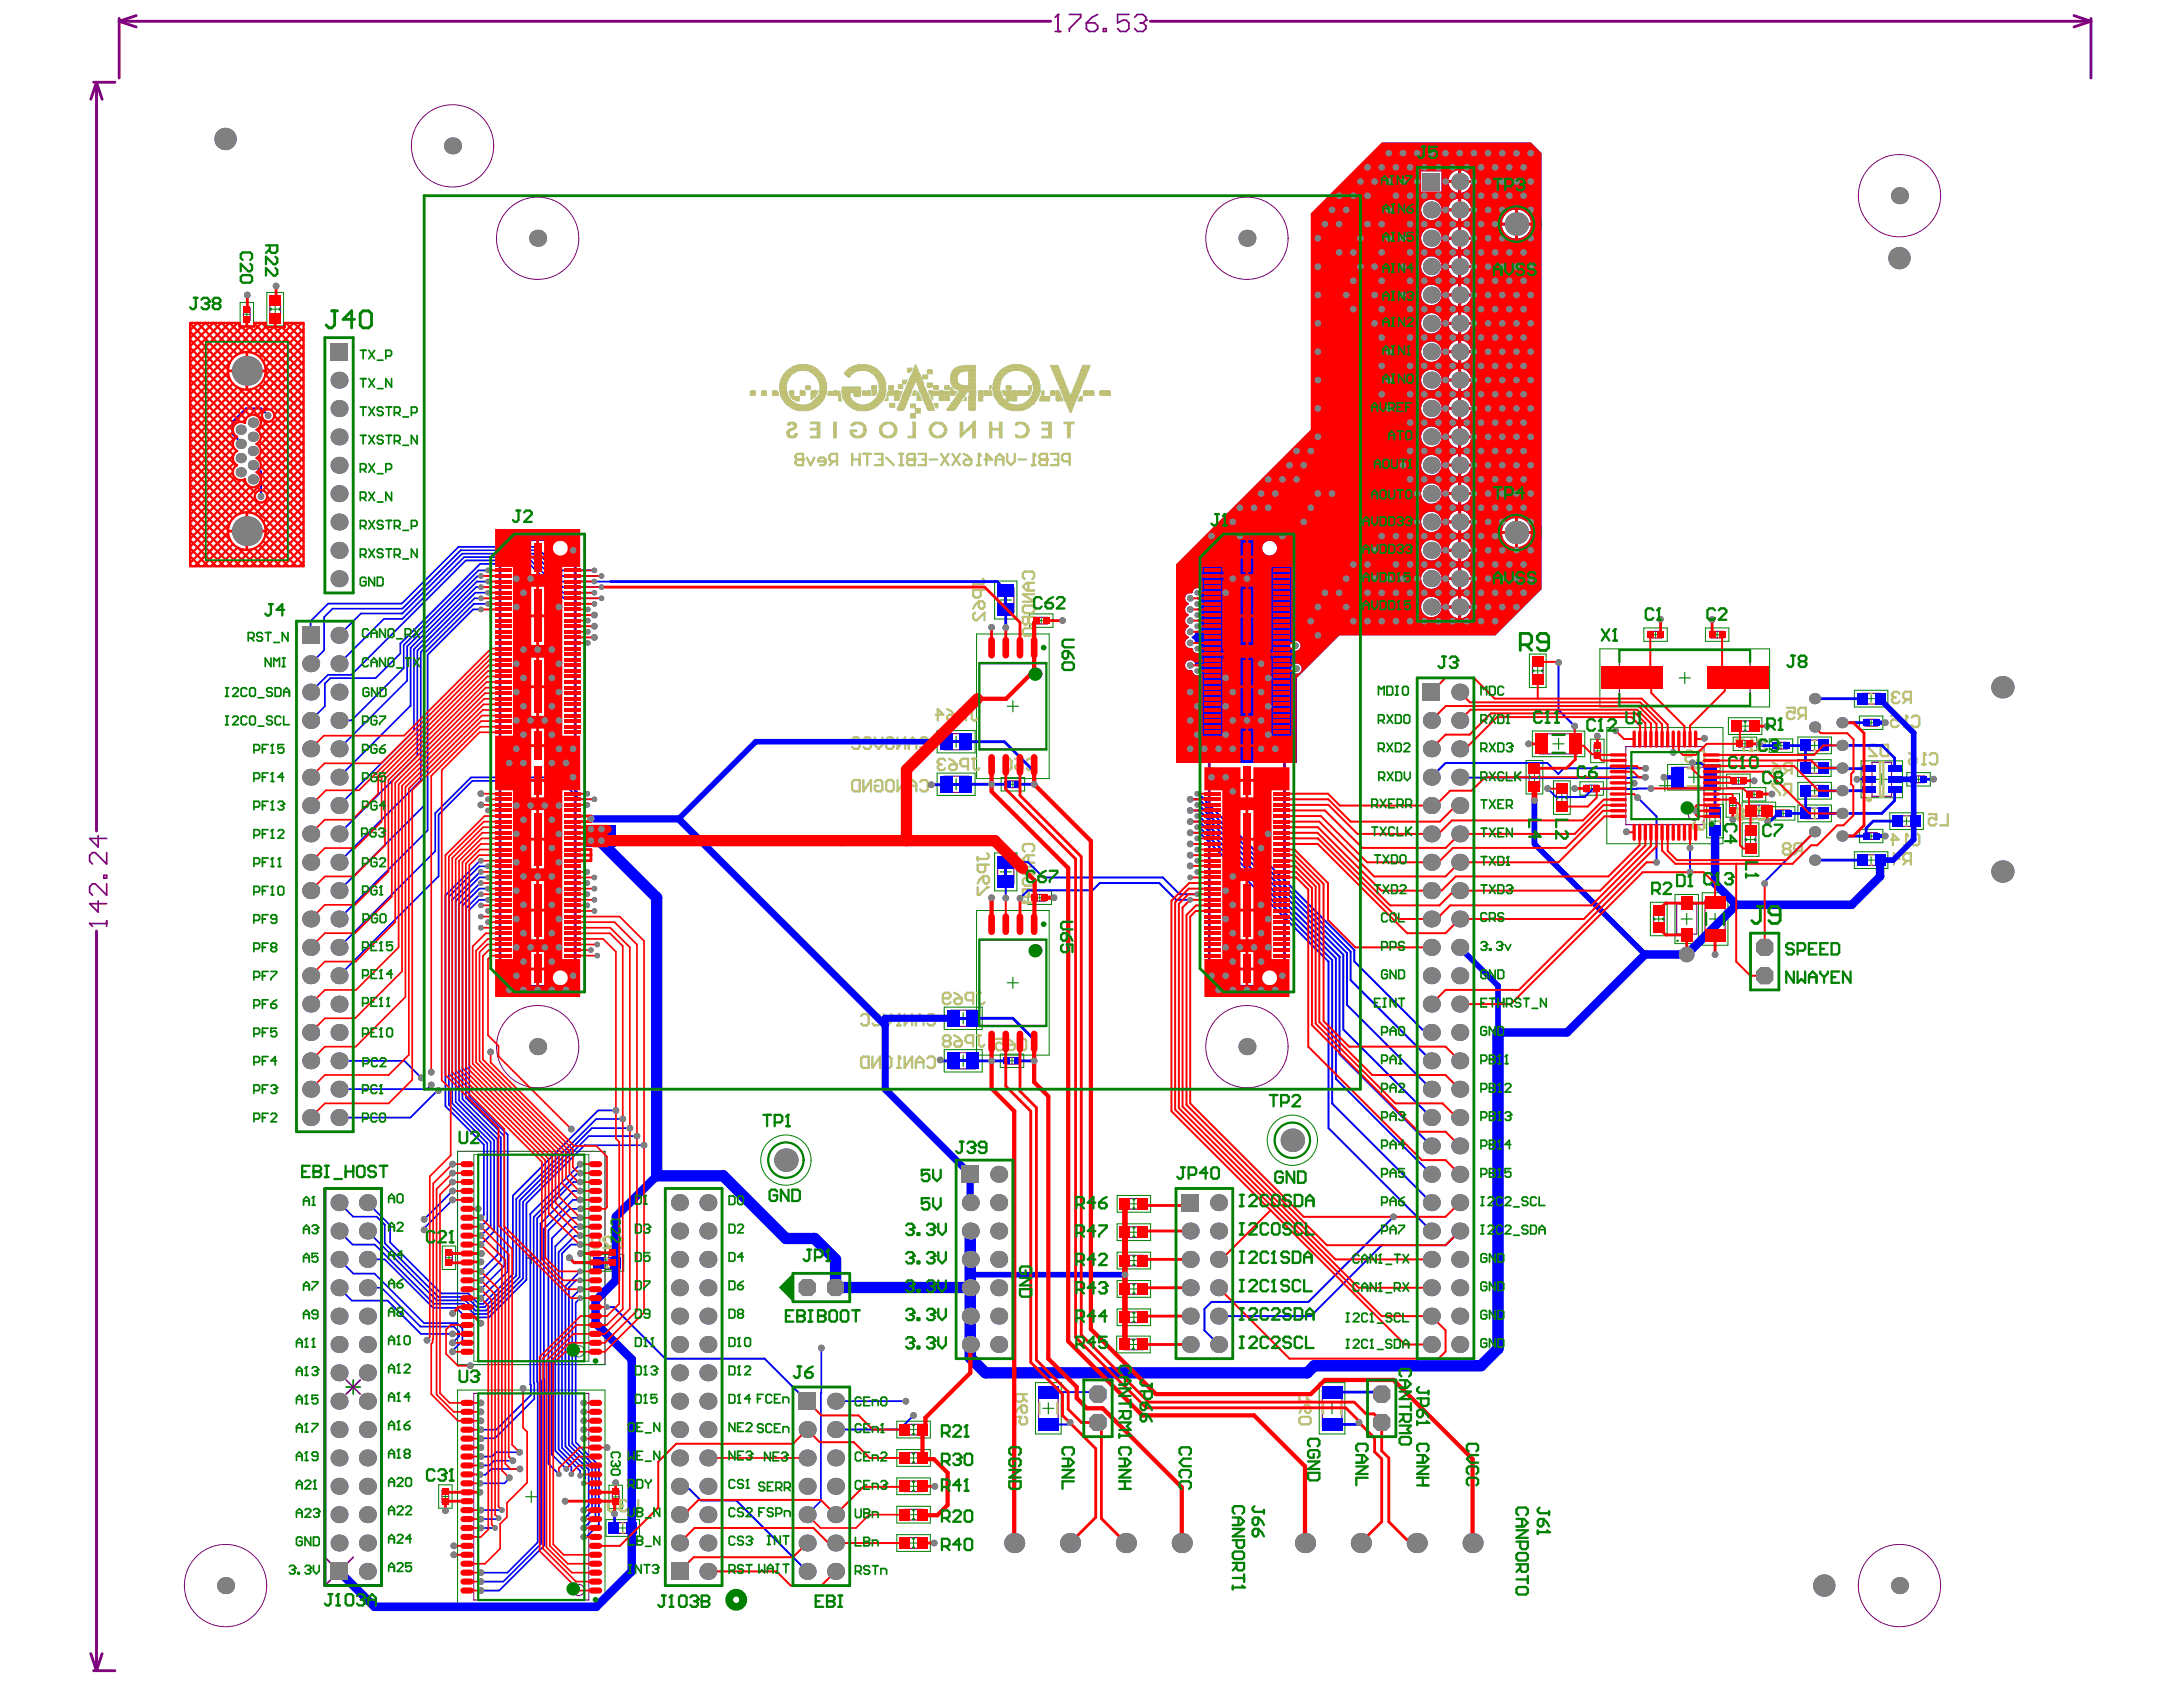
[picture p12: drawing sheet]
<svg xmlns="http://www.w3.org/2000/svg" width="279mm" height="216mm" viewBox="0 0 279 216" stroke-linecap="round" stroke-linejoin="round" font-family="sans-serif">
<g fill="none" stroke="#008000" stroke-width=".13">
<path d="M30.7 38.7h1.7v3h-1.7zM31.6 39.8v.8M34.2 37.4h2.1v4.3h-2.1zM34.5 39.6h1.4M35.2 38.9v1.3M31.2 40.2h.8M127.3 74.4h2.9v4.8h-2.9zM131.8 78.6h3v1.7h-3zM132.8 79.4h.9M133.3 79v.9M119.9 93.5h4.9v2.9h-4.9zM119.9 98.9h4.9v2.9h-4.9z"/>
<path d="M125 81.1h9.3v18.5h-9.3zM128.1 99.5h3v1.7h-3zM129.6 99.9v.9M195.3 97.3h2.2v4.3h-2.2zM195.7 99.5h1.4M195.7 83.7h2.2v4.3h-2.2zM196.1 93.6h6.7v3.2h-6.7zM196.1 85.9h1.4M196.4 98.8v1.3M196.8 85.2v1.3M198.8 99.9h2.2v4.3h-2.2zM203.6 94.6h1.7v3h-1.7z"/>
<path d="M204 96.1h.9M204.4 95.7v.8M204.8 83h21.7v7.5h-21.7zM205.7 93.1h14.8v14.9h-14.8zM210.4 80.4h3v1.7h-3zM211.5 81.2h.8M211.9 80.8v.8M213.4 97.8h6.8v3.3h-6.8zM218.3 80.4h3v1.7h-3zM219.3 81.2h.9M219.8 80.8v.8M221.2 91.9h4.3v2.1h-4.3z"/>
<path d="M221.8 94.3h3v1.8h-3zM222.1 99.9h.8M222.5 99.5v.9M222.7 92.9h1.3M222.9 95.2h.9M223.3 94.8v.8M223.4 92.2v1.4M226.4 94.6h3v1.7h-3zM227.5 95.4h.9M227.9 95v.9M230.1 97.2h4.3v2.2h-4.3zM230.1 94.3h4.3v2.2h-4.3z"/>
<path d="M231.5 98.3h1.4M231.6 95.4h1.3M232.2 97.6v1.4M232.3 94.7v1.4M237.3 88.3h4.3v2.2h-4.3zM238 91.6h3v1.8h-3zM238.2 97.4h5.3v4.7h-5.3zM238.8 89.4h1.4M239.1 92.5h.8M239.5 88.7v1.4M239.5 92.1v.8M244.1 98.9h3v1.7h-3z"/>
<path d="M245.1 99.7h.9M245.6 99.3v.9M125 116.5h9.3v18.5h-9.3zM127.3 109.2h2.9v4.8h-2.9zM129.2 100.4h.9M131.6 114h3v1.7h-3zM132.6 114.9h.9M133.1 114.5v.8M199.2 102.1h1.4M199.9 101.4v1.4M202.2 100.1h3v1.7h-3zM203.3 100.9h.8"/>
<path d="M203.7 100.5v.8M211.2 115.5h2.2v4.3h-2.2zM211.6 117.6h1.4M212.3 116.9v1.4M214.4 114.5h3v6.3h-3zM217.9 114.3h3.3v6.7h-3.3zM218.4 102.9h2.2v4.3h-2.2zM218.8 105.1h1.4M219.5 104.4v1.4M220.9 101.6h1.7v3h-1.7zM221.4 103.1h.8M221.8 102.7v.8"/>
<path d="M223 102.7h4.3v2.1h-4.3zM223 105.3h2.1v4.3h-2.1zM223.4 107.4h1.3M224 100.8v-1.7h-3v1.7h5v1.7h-3v-1.7M224 106.8v1.3M224.1 101.7h.8M224.5 101.2v.9M226.7 103.2h3v1.8h-3zM227.8 104.1h.9M228.2 103.7v.8M230.1 100.1h4.3v2.2h-4.3zM230.1 103h4.3v2.2h-4.3z"/>
<path d="M231.6 104.1h1.3M231.6 101.2h1.3M232.3 100.5v1.4M232.3 103.4v1.4M237.3 109h4.3v2.2h-4.3zM238 106.1h3v1.8h-3zM238.8 110.1h1.4M239.1 107h.8M239.5 106.6v.8M239.5 109.4v1.4M241.9 104h4.3v2.2h-4.3zM243.3 105.1h1.4"/>
<path d="M244 104.4v1.4M120.9 128.9h4.8v2.8h-4.8zM120.9 134.3h4.8v2.9h-4.8zM128 134.9h3v1.7h-3zM129.1 135.8h.9M129.5 135.3v.9M56.6 159.5h1.7v3h-1.7zM77.5 159.5h1.7v3h-1.7zM143 153h4.3v2.1h-4.3zM143 156.6h4.3v2.2h-4.3zM144.4 157.7h1.4M144.4 154.1h1.4"/>
<path d="M145.1 153.4v1.3M145.1 157v1.4M57 161h.9M57.5 160.5v.9M58.6 177.9h18.8v27.3h-18.8zM75.5 160.5h4.3v2.2h-4.3zM77 161.6h1.4M77.7 160.9v1.4M77.9 161h.9M78.3 160.5v.9M132.5 176.9h3.3v6.6h-3.3zM142.9 171h4.3v2.1h-4.3z"/>
<path d="M143 160.3h4.3v2.1h-4.3zM143 163.9h4.3v2.1h-4.3zM143 167.5h4.3v2.2h-4.3zM144.4 172.1h1.3M144.4 168.6h1.4M144.4 165h1.4M144.4 161.3h1.4M145.1 171.4v1.3M145.1 160.6v1.4M145.1 164.3v1.3M145.1 167.9v1.4M168.8 176.9h3.3v6.6h-3.3z"/>
<path d="M56.1 190h1.8v3h-1.8zM56.6 191.5h.8M57 191.1v.8M77.6 194.5h4.3v2.1h-4.3zM77.9 190.1h1.8v3h-1.8zM78.4 191.6h.8M78.8 191.1v.9M79 195.6h1.4M79.7 194.9v1.3M114.8 181.9h4.3v2.1h-4.3zM114.8 185.5h4.3v2.2h-4.3zM114.8 189.1h4.3v2.2h-4.3z"/>
<path d="M114.8 192.8h4.3v2.1h-4.3zM114.8 196.4h4.3v2.1h-4.3zM116.2 197.5h1.4M116.2 193.8h1.4M116.2 190.2h1.4M116.2 186.6h1.4M116.2 183h1.4M116.9 182.3v1.3M116.9 185.9v1.4M116.9 189.5v1.4M116.9 193.2v1.3M116.9 196.8v1.4"/>
<circle cx="194.1" cy="28.7" r="3.2"/>
<circle cx="194.1" cy="68.2" r="3.2"/>
<circle cx="100.6" cy="148.5" r="3.2"/>
<circle cx="165.4" cy="145.9" r="3.2"/>
</g>
<path d="M44.3 177.5h1.8M45.2 176.6v1.8" fill="none" stroke="#008000" stroke-width=".22"/>
<g fill="none" stroke="#008000" stroke-width=".14">
<path d="M193.4 28.7h1.4M194.1 28v1.4M128 76.8h1.4M128.7 76.1v1.4M193.4 68.2h1.4M194.1 67.4v1.5M121.7 94.9h1.4M122.4 94.2v1.4M122.4 99.7v1.4M128.9 90.4h1.5M129.6 89.7v1.4M198.8 95.2h1.4"/>
<path d="M199.5 94.5v1.4M213.1 99.8v1.5M214.9 86.8h1.4M215.6 86v1.5M216.1 99.5h1.4M216.8 98.8v1.4M240.1 99.7h1.5M240.8 99v1.4M121.7 100.4h1.4M128 111.6h1.4M128.7 110.9v1.4M212.4 100.5h1.4"/>
<path d="M215.2 117.6h1.4M215.9 116.9v1.4M218.8 117.6h1.4M219.5 116.9v1.4M224.4 103.7h1.4M225.1 103v1.4M122.6 135.8h1.4M122.6 130.3h1.4M123.3 129.6v1.4M123.3 135v1.5M128.9 125.8h1.5M129.6 125.1v1.4"/>
<path d="M99.9 148.5h1.4M100.6 147.8v1.4M164.7 145.9h1.4M165.4 145.2v1.4M134.2 179.5v1.4M170.5 179.5v1.4M67.3 191.5h1.4M68 190.8v1.5M133.5 180.2h1.4M169.8 180.2h1.4"/>
</g>
<g fill="none" stroke="#800080" stroke-width=".14">
<path d="M31.2 39.4h.8v1.6h-.8zM34.5 38.4h1.4v2.4h-1.4zM127.7 75.2h2.1v3.2h-2.1zM132.5 79h1.6v.9h-1.6zM120.8 93.9h3.1v2.1h-3.1zM120.8 99.3h3.1v2.1h-3.1zM125.3 85h8.6v10.8h-8.6zM128.9 99.9h1.5v.9h-1.5zM195.7 98.2h1.4v2.5h-1.4zM196.1 84.6h1.4v2.5h-1.4zM197 93.9h4.9v2.6h-4.9zM204 95.3h.9v1.6h-.9z"/>
<path d="M207.3 83.2h16.7v7.1h-16.7zM208.1 95.5h10v10h-10zM211.1 80.8h1.6v.8h-1.6zM214.4 98.2h4.8v2.6h-4.8zM219 80.8h1.6v.8h-1.6zM221.7 99.5h1.6v.9h-1.6zM222.1 92.2h2.5v1.4h-2.5zM222.5 94.8h1.6v.8h-1.6zM227.2 95h1.5v.9h-1.5zM231 97.6h2.4v1.4h-2.4zM231 94.7h2.5v1.4h-2.5zM238.3 88.7h2.4v1.4h-2.4z"/>
<path d="M238.7 92.1h1.6v.8h-1.6zM239.6 97.6h2.5v4.3h-2.5zM244.8 99.3h1.5v.9h-1.5zM127.7 110h2.1v3.2h-2.1zM132.3 114.5h1.6v.8h-1.6zM199.2 100.9h1.4v2.4h-1.4zM202.9 100.5h1.6v.8h-1.6zM211.6 116.4h1.4v2.4h-1.4zM214.6 115.7h2.6v3.8h-2.6zM218.2 115.2h2.6v4.8h-2.6zM218.8 103.9h1.4v2.4h-1.4zM221.4 102.3h.8v1.6h-.8z"/>
<path d="M223.4 106.2h1.3v2.5h-1.3zM223.7 101.2h1.6v.9h-1.6zM223.9 103h2.5v1.4h-2.5zM227.4 103.7h1.6v.8h-1.6zM231 103.4h2.5v1.4h-2.5zM231 100.5h2.5v1.4h-2.5zM238.3 109.4h2.4v1.4h-2.4zM238.7 106.6h1.6v.8h-1.6zM242.8 104.4h2.4v1.4h-2.4zM121.7 129.3h3.2v2.1h-3.2zM121.7 134.7h3.2v2.1h-3.2zM125.3 120.4h8.6v10.8h-8.6z"/>
<path d="M128.7 135.3h1.6v.9h-1.6zM143.9 153.4h2.4v1.3h-2.4zM143.9 157h2.4v1.4h-2.4zM57 160.2h.9v1.6h-.9zM60.6 178.3h14.8v26.5h-14.8zM76.5 160.9h2.4v1.4h-2.4zM77.9 160.2h.9v1.6h-.9zM132.9 177.8h2.5v4.8h-2.5zM143.9 171.4h2.4v1.3h-2.4zM143.9 160.6h2.4v1.4h-2.4zM143.9 164.3h2.4v1.3h-2.4zM143.9 167.9h2.4v1.4h-2.4z"/>
<path d="M169.2 177.8h2.5v4.8h-2.5zM56.6 190.7h.8v1.6h-.8zM78.4 190.8h.8v1.6h-.8zM78.5 194.9h2.4v1.3h-2.4zM115.7 182.3h2.4v1.3h-2.4zM115.7 185.9h2.4v1.4h-2.4zM115.7 189.5h2.4v1.4h-2.4zM115.7 193.2h2.4v1.3h-2.4zM115.7 196.8h2.4v1.4h-2.4z"/>
<circle cx="194.1" cy="28.7" r="2.27"/>
<circle cx="194.1" cy="68.2" r="2.27"/>
<circle cx="132.6" cy="86.2" r=".71"/>
<circle cx="216.8" cy="104.3" r=".71"/>
<circle cx="132.6" cy="121.6" r=".71"/>
<circle cx="100.6" cy="148.5" r="2.27"/>
<circle cx="165.4" cy="145.9" r="2.27"/>
<circle cx="74.1" cy="203.5" r=".71"/>
</g>
<g fill="none" stroke="#800080" stroke-width=".13">
<circle cx="57.9" cy="18.7" r="5.3"/>
<circle cx="68.8" cy="30.5" r="5.3"/>
<circle cx="159.6" cy="30.5" r="5.3"/>
<circle cx="243.1" cy="25" r="5.3"/>
<circle cx="68.8" cy="133.9" r="5.3"/>
<circle cx="159.6" cy="133.9" r="5.3"/>
<circle cx="28.9" cy="202.9" r="5.3"/>
<circle cx="243.1" cy="202.9" r="5.3"/>
</g>
<path d="M67.3 161h1.4M68 160.3v1.4" fill="none" stroke="#000" stroke-width=".14"/>
<path d="M58.6 147.3h18.8v27.3h-18.8z" fill="none" stroke="#000" stroke-width=".13"/>
<g fill="none" stroke="#008080" stroke-width=".14">
<path d="M60.6 147.8h14.8v26.4h-14.8z"/>
<circle cx="74.1" cy="172.9" r=".71"/>
</g>
<g fill="none" stroke="#800080" stroke-width=".36">
<path d="M12 10.5h2.7M12.3 10.5l-.7 2.2M12.3 10.5v95.9M12.3 10.5l.8 2.2M15.3 2.4v7.6M15.3 2.7l2.1 .7M15.3 2.7h119.2M17.4 2l-2.1 .7M147.2 2.7h120.4M265.4 2l2.2 .7M267.6 2.4v7.6M267.6 2.7l-2.2 .7"/>
<path d="M64 71.2l2.2-2.1h7.4v57.1h-7.4l-2.2-2.1zM154.8 71.2l2.2-2.1h7.4v57.1h-7.4l-2.2-2.1zM12.3 119.1v94.7M41.6 152.1h7.2v50.8h-7.2zM11.6 211.6l.7 2.2M12 213.8h2.7M13.1 211.6l-.8 2.2"/>
</g>
<g fill="none" stroke="#800080" stroke-width=".22">
<path d="M135 4h.8M135.4 1.9h.1M135.4 1.9v2.1M135.4 1.9l-.4 .3M136.9 1.9h1.4v.3l-1.4 1.5v.3M139 2.9h1.1l.4 .4v.4l-.4 .3h-.7l-.4-.3zM140.5 1.9l-.7 .3-.8 .7M141.2 3.7h.4v.3h-.4zM144.5 1.9h-1.5v1l.8-.3h.3l.4 .3v.8l-.4 .3h-.7l-.4-.3M145.2 2.2l.4-.3h.7l.4 .3v.4M145.9 2.9h.4M146.3 2.9l.4 .4v.4l-.4 .3h-.7l-.4-.3"/>
<path d="M146.7 2.6h.1M146.7 2.6l-.4 .3M11.5 118.2h.1M11.5 118.2h2.2M11.5 118.2l.3 .4M12.6 115.3v1.4l-1.1-1h2.2M12.6 106.9v1.5l-1.1-1.1h2.2M13.3 112h.4v.4h-.4zM13.7 109.1v1.5l-1.5-1.5h-.4l-.3 .4v.7l.3 .4M13.7 113.1v1.5l-1.5-1.5h-.4l-.3 .4v.7l.3 .4M13.7 117.8v.8M44.3 176.6l1.8 1.8"/>
<path d="M46.1 176.6l-1.8 1.8M41.6 199.3l3.6 3.6M45.2 199.3l-3.6 3.6"/>
</g>
<g fill="none" stroke="#c0c073" stroke-width=".29">
<path d="M102 58.1h.8v1.4h-.8l-.2-.2v-.3l.2-.2-.2-.2v-.3zM102 58.8h.8M102.8 58.8h.1M103.3 58.6l.4 .9 .5-.9M105.7 59h-1v-.2l.3-.2h.4l.3 .2v.5l-.3 .2h-.4M106.6 59l-.4 .5M107.1 59h-.7l-.2-.2v-.5l.2-.2h.7v1.4M109.1 58.8h.9M109.1 58.1v1.4M110 58.1v1.4M110.5 58.1h1M111 58.1v1.4"/>
<path d="M112 58.1h.9v1.4h-.9M112.5 58.8h.4M113.4 58.6l1 .9M115.1 58.1h.5M115.1 59.5h.5M115.4 58.1v1.4M116.1 58.3l.2-.2h.8v1.4h-.8l-.2-.2v-.3l.2-.2-.2-.2zM116.3 58.8h.8M117.1 58.8h.1M117.5 58.1h1v1.4h-1M118 58.8h.5M119 58.8h1"/>
<path d="M120.4 58.1l1 1.4M121.4 58.1l-1 1.4M121.9 58.1l1 1.4M122.9 58.1l-1 1.4M123.3 59l.3-.2h.7v.5l-.2 .2h-.5l-.3-.2zM123.3 58.1l.5 .2 .5 .5M125 59.5h.5M125.3 58.1h.1M125.3 58.1v1.4M125.3 58.1l.2 .2M126 58.8h1l-.7-.7v1.4M127.5 59.5v-.9l.4-.5 .5 .5v.9"/>
<path d="M127.5 58.8h.9M128.9 58.1v.9l.5 .5 .5-.5v-.9M130.4 58.8h.9M132.1 59.5h.4M132.3 58.1h.1M132.3 58.1v1.4M132.3 58.1l.2 .2M133.3 58.1h.7v1.4h-.7l-.3-.2v-.3l.3-.2-.3-.2v-.3zM133.3 58.8h.7M134 58.8h.1M134.5 58.1h.9v1.4h-.9M135 58.8h.4"/>
<path d="M136.9 59h-.7l-.3-.2v-.5l.3-.2h.7v1.4M124.6 74.5v.5M124.8 78.4l-.2 .2v.5l.2 .3h.2l1-1v1M125.3 77h.5l.2 .2v.5l-.2 .2h-.3l-.2-.2zM125.3 77l-.5 .4-.2 .5M125.5 75.5v.7l-.2 .3h-.5l-.2-.3v-.7h1.4M125.8 74.1l.2 .2v.2l-.2 .3h-1.2M130.9 77.7l.2-.2h1l.3 .2v.5l-.3 .3h-1l-.2-.3zM130.9 79h1.5v.7l-.3 .2h-.2l-.3-.2-.2 .2h-.3l-.2-.2zM131.1 74.1l-.2-.2v-.5l.2-.3h1l.3 .3v.5l-.3 .2M131.6 79h.1M131.6 74.6v1"/>
<path d="M131.6 79v.7M132.4 74.6h-1l-.5 .5 .5 .5h1M132.4 76h-1.5l1.5 1h-1.5M109.1 94.6l.2-.2h.5l.2 .2v1l-.2 .2h-.5l-.2-.2M109.3 99.8h.7v1.5h-.7l-.2-.3v-.9zM110.5 94.6l.3-.2h.4l.3 .2v1l-.3 .2h-.4l-.3-.2M110.5 99.8v1.5l1-1.5v1.5M112 94.4v.9l.5 .5 .4-.5v-.9M113.4 94.6l.3-.2h.4l.3 .2v1l-.3 .2h-.4l-.3-.2zM114.9 94.4v1.4l.9-1.4v1.4M114.9 99.8v1.5l.9-1.5v1.5M116.3 95.8v-.9l.5-.5 .5 .5v.9"/>
<path d="M116.3 95.1h1M117.8 94.6l.2-.2h.5l.2 .2v1l-.2 .2h-.5l-.2-.2M119.8 91.5h.9l-.7-.7v1.4M120 97.6h.1M120 97.6l.3 .2M120.3 97.8l-.3 .3v.2l.3 .3h.4l.3-.3M120.3 97.8h.2M121 97.3l-.3-.2h-.4l-.3 .2v.3M121.2 91.7l.3-.2h.7v.5l-.2 .2h-.5l-.3-.2zM121.2 90.8l.5 .2 .5 .5M121.5 98.1l.2-.3h.7v.5l-.2 .3h-.5l-.2-.3zM121.5 97.1l.5 .2 .4 .5"/>
<path d="M123.6 91.7h-.7l-.2-.2v-.5l.2-.2h.7v1.4M123.9 98.1h-.7l-.3-.3v-.5l.3-.2h.7v1.5M124.1 90.8h.5M124.4 90.8v1.2l.2 .2h.3l.2-.2M124.4 97.1h.5M124.6 97.1v1.2l.3 .3h.2l.2-.3M128.7 97.1h.5l.3 .2v1l-.3 .3h-.5l-.2-.3v-1zM129.9 98.1l.3-.3h.7v.5l-.2 .3h-.5l-.3-.3zM129.9 97.1l.5 .2 .5 .5M130.9 80.6l.2-.2h1l.3 .2v.5l-.3 .3h-1l-.2-.3zM131.4 97.3l.2-.2h.5l.3 .2v1l-.3 .3h-.5l-.2-.3M215.7 96.8h.8l.2-.2v-.3l-.2-.2h-.5l-.3 .2v1l.3 .2h.5l.2-.2"/>
<path d="M216 98.3h1.6M217.2 96.3l.2-.2h.5l.2 .2v1l-.2 .2h-.5l-.2-.2M223.2 94.7h-1v.2l1 1v.2M223.9 96.1h.5M224.2 94.7h.1M224.2 94.7v1.4M224.2 94.7l.2 .2M224.9 94.9l.2-.2h.5l.3 .2v1l-.3 .2h-.5l-.2-.2M226.9 98.6l.2-.3h.8v.5l-.3 .2h-.5l-.2-.2zM226.9 97.6l.5 .2 .5 .5M228.7 90.6h1v.7l-.5-.2h-.2l-.3 .2v.5l.3 .2h.4l.3-.2M228.8 98.6l-.5 .4"/>
<path d="M229.3 98.6h-.7l-.3-.3v-.5l.3-.2h.7v1.4M230.6 91.5l-.4 .5M231.1 91.5h-.7l-.2-.2v-.5l.2-.2h.7v1.4M232.1 98.9h.2M232.1 97.7h.2M232.2 96h.1M232.2 94.8h.1M239.4 90h.2M239.4 88.8h.2M240.2 95.6l-.2-.3h-.5l-.3 .3v.2l1 1h-1M240.6 97.5h.5v4.5h-.5zM240.7 95.6l.2-.3h.8v1.5h-.8l-.2-.3z"/>
<path d="M242 91.6h1v.7l-.5-.2h-.2l-.3 .2v.5l.3 .2h.5l.2-.2M242.1 89h.1M242.1 89l.3 .3M242.4 89.3l-.3 .2v.2l.3 .3h.5l.2-.3M242.4 89.3h.2M243.1 88.8l-.2-.3h-.5l-.3 .3v.2M243.7 93h.5M244 91.6h.1M244 91.6v1.4M244 91.6l.2 .2M244.1 89.5l-.5 .5M244.3 97.4l.3-.3h.7v.5l-.3 .2h-.4l-.3-.2z"/>
<path d="M244.3 96.4l.5 .2 .5 .5M244.6 89.5h-.8l-.2-.2v-.5l.2-.3h.8v1.5M244.7 91.8l.2-.2h.5l.3 .2v1l-.3 .2h-.5l-.2-.2M246 97.8h.5M246.2 96.4h.1M246.2 96.4v1.4M246.2 96.4l.3 .2M247 96.6l.2-.2h.5l.2 .2v1l-.2 .2h-.5l-.2-.2M112 100.1l.2-.3h.5l.2 .3v.9l-.2 .3h-.5l-.2-.3v-.4h.5M113.4 100.1l.3-.3h.4l.3 .3v.9l-.3 .3h-.4l-.3-.3zM116.3 101.3v-1l.5-.5 .5 .5v1M116.3 100.6h1"/>
<path d="M117.8 100.1l.2-.3h.5l.2 .3v.9l-.2 .3h-.5l-.2-.3M125.1 109.7v.5M125.1 113.6v.9h.3l.9-.9h.3M125.9 112.1h.4l.3 .2v.5l-.3 .3h-.2l-.2-.3zM125.9 112.1l-.5 .5-.3 .5M126.1 110.7v.7l-.2 .2h-.5l-.3-.2v-.7h1.5M126.3 109.2l.3 .2v.3l-.3 .2h-1.2M130.9 115.5h.1M130.9 112.6l.2-.2h1l.3 .2v.5l-.3 .2h-1l-.2-.2zM130.9 113.8h1.5v.7l-.3 .3h-.2l-.3-.3-.2 .3h-.3l-.2-.3zM130.9 115.5h1.5M131.1 109l-.2-.3v-.4l.2-.3h1l.3 .3v.4l-.3 .3"/>
<path d="M131.1 115.3l-.2 .2M131.6 113.8h.1M131.6 109.5v.9M131.6 113.8v.7M132.4 115.3v.5M132.4 109.5h-1l-.5 .4 .5 .5h1M132.4 110.9h-1.5l1.5 1h-1.5M216 100.6h1.6M216.7 103.8h1.4v.9M216.9 105.2l-.2 .3v.4l.2 .3h.3M217.2 106.2h.1M217.4 105.9l-.2 .3"/>
<path d="M217.4 105.7v.2M217.9 105.2l.2 .3v.4l-.2 .3h-.2l-.3-.3M218.9 105v.2M220.1 105v.2M222.5 104.2h.5M222.5 104.2l-.3-.3v-.2l.3-.2h.5l.2 .2v.2l-.2 .3M222.5 104.2l-.3 .2v.3l.3 .2h.5l.2-.2v-.3l-.2-.2M223.9 104.9h.5M224.2 103.5h.1M224.2 103.5v1.4M224.2 103.5l.2 .2M224.9 103.7l.2-.2h.5l.3 .2v1l-.3 .2h-.5l-.2-.2"/>
<path d="M227.8 100.3h-1v.3l1 .9v.3M228.4 108.6l-.2-.2v-.2l.2-.3h.5l.3 .3v.2l-.3 .2M228.4 108.6l-.2 .3v.2l.2 .3h.5l.3-.3v-.2l-.3-.3M228.4 108.6h.5M228.8 101.3l-.5 .5M229.3 101.3h-.8l-.2-.3v-.4l.2-.3h.8v1.5M230.1 108.9l-.5 .5M230.6 108.9h-.7l-.3-.3v-.4l.3-.3h.7v1.5M232.2 104.7h.1M232.2 101.8h.1M232.2 100.6h.1M232.2 103.5h.1"/>
<path d="M239.4 110.7h.2M239.4 109.5h.2M242 107.4h1l-.7-.7v1.5M242.1 109.9h1l-.7-.7v1.5M243.7 108.2h.5M243.9 104.5h.2M243.9 105.7h.2M244 106.7h.1M244 106.7v1.5M244 106.7l.2 .3M244.1 110.2l-.5 .5M244.6 110.2h-.8l-.2-.3v-.5l.2-.2h.8v1.5"/>
<path d="M244.7 107l.2-.3h.5l.3 .3v.9l-.3 .3h-.5l-.2-.3M246.9 104.2h.9v.7l-.4-.2h-.3l-.2 .2v.5l.2 .2h.5l.2-.2M249.3 104.2v1.4h-1M110.2 135.5l.3-.3h.7v1.5h-.7l-.3-.3zM110.2 130l.3-.2h.4l.3 .2v1l-.3 .2h-.4l-.3-.2M111.7 130l.2-.2h.5l.2 .2v1l-.2 .2h-.5l-.2-.2M111.7 135.2v1.5l.9-1.5v1.5M113.1 135.5l.3-.3h.4l.3 .3v.9l-.3 .3h-.4l-.3-.3v-.5h.5M113.1 129.8v.9l.5 .5 .5-.5v-.9M114.8 136.7h.5M114.8 131.2h.5M115.1 135.2h.1"/>
<path d="M115.1 129.8h.1M115.1 129.8v1.4M115.1 135.2v1.5M115.1 135.2l.2 .3M115.1 129.8l.2 .2M115.8 129.8v1.4l.9-1.4v1.4M115.8 135.2v1.5l.9-1.5v1.5M117.2 131.2v-.9l.5-.5 .5 .5v.9M117.2 136.7v-1l.5-.5 .5 .5v1M117.2 135.9h1M117.2 130.5h1M118.7 130l.2-.2h.5l.3 .2v1l-.3 .2h-.5l-.2-.2"/>
<path d="M118.7 135.5l.2-.3h.5l.3 .3v.9l-.3 .3h-.5l-.2-.3M120.7 127.8h.7l.2-.3v-.2l-.2-.2h-.5l-.2 .2v1l.2 .2h.5l.2-.2M120.9 133.2l-.2-.2v-.3l.2-.2h.5l.2 .2v.3l-.2 .2M120.9 133.2l-.2 .3v.2l.2 .2h.5l.2-.2v-.2l-.2-.3M120.9 133.2h.5M122.1 128l.3-.2h.7v.5l-.2 .2h-.5l-.3-.2zM122.1 127.1l.5 .2 .5 .5M122.1 133.5l.3-.3h.7v.5l-.2 .2h-.5l-.3-.2zM122.1 132.5l.5 .2 .5 .5M124.6 128h-.8l-.2-.2v-.5l.2-.2h.8v1.4M124.6 133.5h-.8l-.2-.3v-.5l.2-.2h.8v1.4M125 127.1h.5"/>
<path d="M125 132.5h.5M125.3 127.1v1.2l.2 .2h.3l.2-.2M125.3 132.5v1.2l.2 .2h.3l.2-.2M127.5 133h.9v.7l-.4-.3h-.3l-.2 .3v.5l.2 .2h.5l.2-.2M128.9 133.9l.3-.2h.7v.5l-.3 .2h-.4l-.3-.2zM128.9 133l.5 .2 .5 .5M130.4 133.2l.2-.2h.5l.2 .2v1l-.2 .2h-.5l-.2-.2M76 158.3h.5l.2 .2v1l-.2 .2h-.5l-.2-.2v-1zM78.2 158.5l-.3-.2h-.4l-.3 .2v.3l1 .9h-1M79.6 158.3v1.4h-.9M77.6 162.2h.2M77.6 161h.2"/>
<path d="M130.7 179.9l-.5 .5-.2 .4M130.7 179.9h.5l.3 .2v.5l-.3 .2h-.2l-.3-.2zM131 178.4v.7l-.3 .3h-.5l-.2-.3v-.7h1.5M131 178.9l.5 .5M133 179.5v1.4M135.3 179.5v1.4M167 179.9h.5l.3 .2v.5l-.3 .2h-.2l-.3-.2zM167 179.9l-.4 .5-.3 .4M167.3 178.4v.7l-.3 .3h-.4l-.3-.3v-.7h1.5M167.3 178.9l.5 .5M169.3 179.5v1.4M171.6 179.5v1.4"/>
<path d="M77.8 192.2l.3-.2h.4l.3 .2v1l-.3 .2h-.4l-.3-.2zM79.3 192.5h.1M79.3 192.5l.2 .2M79.5 192.7l-.2 .2v.3l.2 .2h.5l.2-.2M79.5 192.7h.3M79.6 195h.2M79.6 196.1h.2M80.2 192.2l-.2-.2h-.5l-.2 .2v.3M81.7 192v1.4h-1M131.2 181.3l.3 .3v.4l-.3 .3h-.5l-.2-.3v-.2l.2-.5h-.7v1M166.3 181.6l.3-.3h.9l.3 .3v.4l-.3 .3h-.9l-.3-.3z"/>
</g>
<g fill="none" stroke="#c0c073" stroke-width=".13">
<path d="M96 50.1h.7M96 50.2h.7M96 50.3h.7M96 50.4h.7M96 50.5h.7M96.1 50h.6M96.1 50.6h.6M97.5 50.1h.6M97.5 50.2h.6M97.5 50.3h.6M97.5 50.4h.6M97.5 50.5h.6"/>
<path d="M97.5 50.6h.6M97.5 50h.5M98.8 50.1h.7M98.8 50.2h.7M98.8 50.3h.7M98.8 50.4h.7M98.8 50.5h.7M98.8 50.6h.7M98.9 50h.5M99.6 50.2h.1M99.6 50.3h.1M99.6 50.4h.1"/>
<path d="M99.6 50.5h.1M99.6 50.6h.1M99.8 50h.9M99.8 49.1h.9M99.8 49.2h.9M99.8 49.4h.9M99.8 49.5h.9M99.8 49.6h.9M99.8 49.7h.9M99.8 49.8h.9M99.8 49.9h.9M99.8 49.3h.9"/>
<path d="M99.9 50.1h.8M99.9 50.2h.8M99.9 50.2h.9M99.9 50.3h.9M99.9 50.4h.9M99.9 50.5h.9M99.9 48.7h.9M99.9 48.8h.9M99.9 48.9h.8M99.9 49h.8M99.9 50.6h1M99.9 50.7h1"/>
<path d="M99.9 48.6h1M100 50.8h.9M100 50.9h1M100 48.4h1M100 48.4h.9M100 48.5h.9M100.1 51h1M100.1 51h1.1M100.1 48.3h1M100.2 51.1h1M100.2 48.1h1M100.2 48.2h1"/>
<path d="M100.2 51.3h1.1M100.2 48h1.1M100.2 51.2h1M100.3 51.3h1.1M100.3 47.9h1.1M100.4 51.4h1.1M100.4 47.8h1.2M100.4 47.8h1.1M100.4 51.5h1.2M100.4 51.5h1.3M100.4 47.7h1.3M100.5 51.6h1.4"/>
<path d="M100.5 47.6h1.3M100.6 51.7h1.4M100.6 47.6h1.4M100.7 55.3h.3M100.7 55.4h.3M100.7 55.5h.3M100.7 51.8h1.7M100.7 47.5h1.6M100.7 54.3h.5M100.7 55.2h.5M100.7 55.2h.4M100.7 55.6h.3"/>
<path d="M100.7 55.7h.4M100.7 55.8h.5M100.7 51.8h4.1M100.7 47.4h4.1M100.8 54.2h1.1M100.8 54.4h.3M100.8 55.1h.5M100.8 55.8h1.2M100.8 51.9h3.9M100.8 47.3h3.9M100.9 54.2h.9M100.9 55h.6"/>
<path d="M100.9 55.9h1M100.9 54.5h.1M100.9 55h.8M100.9 56h.9M100.9 52h3.8M100.9 47.3h3.8M100.9 54.1h.8M101 50h.6M101 50.1h.6M101 50.2h.6M101 50.3h.6M101 50.4h.6"/>
<path d="M101 54h.6M101 52.1h3.6M101 47.2h3.6M101.1 50.5h.5M101.1 50.6h.5M101.1 54.9h.6M101.1 56h.6M101.1 47.1h3.3M101.2 50.7h.4M101.2 52.1h3.2M101.2 54.8h.6M101.2 50.8h.4"/>
<path d="M101.2 52.2h3.1M101.2 47h3.2M101.3 50.9h.3M101.4 51h.2M101.4 52.3h2.8M101.4 47h2.8M101.5 54.3h.5M101.5 54.7h.4M101.5 51.1h.1M101.5 46.9h2.6M101.5 54.7h.5M101.5 55.8h.5"/>
<path d="M101.5 52.3h2.6M101.6 54.4h.4M101.6 54.5h.4M101.6 54.6h.4M101.6 55.7h.4M101.6 46.8h2.3M101.7 54.5h.3M101.7 55.6h.3M101.7 50.7h.6M101.7 50.8h.6M101.7 50.9h.6M101.7 51h.6"/>
<path d="M101.7 51.1h.6M101.7 52.4h2.2M101.7 51.2h.6M101.7 55.5h.3M101.8 51.3h.5M101.8 46.8h1.9M101.9 51.3h.4M101.9 52.5h1.8M102.1 46.7h1.3M102.3 52.6h1M102.4 50h.6M102.4 50.1h.7"/>
<path d="M102.4 50.2h.7M102.4 50.3h.7M102.4 50.4h.7M102.4 50.5h.7M102.4 50.6h.7M103.1 49.4h.6M103.1 49.5h.6M103.1 49.6h.6M103.1 49.7h.6M103.1 49.8h.6M103.1 49.9h.6M103.2 51.8h1.7"/>
<path d="M103.3 47.5h1.6M103.5 51.7h1.5M103.6 47.6h1.3M103.7 54.2h1.2M103.7 54.8h1.2M103.7 54.9h1.2M103.7 55h1.2M103.7 55.8h1.2M103.7 55.9h1.2M103.7 56h1.2M103.7 51.6h1.3M103.7 54h1.2"/>
<path d="M103.7 47.6h1.3M103.7 54.1h1.2M103.8 50.1h.6M103.8 50.2h.6M103.8 50.3h.6M103.8 50.4h.6M103.8 50.5h.6M103.8 50.6h.6M103.8 51.5h1.3M103.8 50.7h.6M103.8 50.8h.5M103.8 50.9h.4"/>
<path d="M103.8 51h.3M103.8 51h.2M103.8 51.1h.1M103.9 50h.5M103.9 47.7h1.2M103.9 51.5h1.3M103.9 47.8h1.3M104 51.3h1.3M104 51.4h1.2M104.1 47.8h1.1M104.1 51.3h1.2M104.1 47.9h1.2"/>
<path d="M104.2 48h1.1M104.2 51.2h1.2M104.3 51.1h1.2M104.3 48.1h1.1M104.4 51h1.1M104.4 48.1h1.1M104.4 48.2h1.1M104.5 50.1h.2M104.5 50.2h.2M104.5 50.3h.2M104.5 50.4h.2M104.5 50.5h.1"/>
<path d="M104.5 54.7h.4M104.5 50.9h1M104.5 48.3h1M104.6 50h.1M104.6 54.3h.3M104.6 54.4h.3M104.6 54.5h.3M104.6 54.6h.3M104.6 54.7h.3M104.6 55.1h.3M104.6 55.2h.3M104.6 55.3h.3"/>
<path d="M104.6 55.4h.3M104.6 55.5h.3M104.6 55.6h.3M104.6 55.7h.3M104.6 55.8h.3M104.6 50.8h1M104.6 48.4h.9M104.6 48.4h1M104.7 50.7h.9M104.7 48.5h.9M104.7 48.6h.9M104.7 50.6h1"/>
<path d="M104.7 48.6h1M104.7 48.7h1M104.8 50.5h.9M104.8 48.8h.9M104.8 48.9h.9M104.9 50.2h.9M104.9 50.3h.8M104.9 50.4h.8M104.9 50.5h.8M104.9 49h.8M104.9 49.1h.8M104.9 49.2h.8"/>
<path d="M104.9 49.9h.9M104.9 49.2h.9M104.9 49.3h.9M104.9 50h.9M104.9 50.1h.9M104.9 49.4h.9M104.9 49.5h.9M104.9 49.6h.9M104.9 49.7h.9M104.9 49.8h.9M106 50.3h.5M106 50.4h.5"/>
<path d="M106 50.5h.5M106 50.6h.5M106 50.1h.5M106 50.2h.5M106.6 50.1h.7M106.6 50.2h.7M106.6 50.3h.7M106.6 50.4h.7M106.6 50.5h.7M106.6 50.6h.7M106.7 50h.5M106.7 54.2h.3"/>
<path d="M106.7 54.3h.3M106.7 54.4h.3M106.7 54.5h.3M106.7 54.6h.3M106.7 54.7h.3M106.7 54.8h.3M106.7 54.9h.3M106.7 55h.3M106.7 55.1h.3M106.7 55.2h.3M106.7 55.3h.3M106.7 55.4h.3"/>
<path d="M106.7 55.5h.3M106.7 55.6h.3M106.7 55.7h.3M106.7 55.8h.3M106.7 55.9h.3M106.7 56h.3M106.7 54h.3M106.7 54.1h.3M107.3 50.1h.2M107.3 50.2h.2M107.3 50.3h.3M107.3 50.4h.3"/>
<path d="M107.3 50.5h.3M107.3 50.6h.3M107.3 51.3h.4M107.3 50.7h.3M107.3 50.8h.3M107.3 50.9h.3M107.3 51h.3M107.3 51.1h.4M107.3 51.2h.4M107.4 50h.1M107.4 51.3h.4M107.7 50h2.5"/>
<path d="M107.7 50.1h2.5M107.7 50.2h2.5M107.8 50.2h2.4M107.8 50.3h1.1M107.8 50.4h1M107.8 50.5h1M107.8 49.5h2.3M107.8 49.6h2.4M107.8 49.7h2.4M107.8 49.8h2.4M107.8 49.9h2.4M107.8 50.6h1.1"/>
<path d="M107.8 50.7h1M107.8 50.8h1.1M107.8 50.9h1.1M107.9 51h1M107.9 51h1.1M107.9 51.1h1.1M108.1 51.3h1.1M108.1 47.7h1.3M108.1 47.8h1.1M108.1 51.2h1M108.1 51.4h1.2M108.1 47.6h1.3"/>
<path d="M108.1 47.9h.9M108.2 51.5h1.2M108.2 47.6h1.5M108.2 48h.7M108.3 51.5h1.2M108.3 47.5h1.6M108.3 48.1h.6M108.4 51.6h1.3M108.4 48.1h.5M108.4 47.4h4M108.4 51.7h1.4M108.4 51.8h1.6"/>
<path d="M108.4 47.3h4M108.5 48.2h.3M108.5 51.8h3.9M108.5 47.3h3.8M108.6 51.9h3.8M108.6 47.2h3.6M108.6 48.3h.1M108.6 52h3.7M108.7 47.1h3.4M108.8 55h.9M108.8 55.1h.9M108.8 55.2h.9"/>
<path d="M108.8 55.3h.4M108.8 55.4h.4M108.8 52.1h3.4M108.8 47h3.2M108.9 54.4h.5M108.9 55.5h.3M108.9 55.6h.4M108.9 52.1h3.2M108.9 54.3h.6M108.9 54.5h.3M108.9 55.7h.5M108.9 47h2.9"/>
<path d="M109 54.2h1.5M109 54.5h.2M109 55.8h.6M109 52.2h3M109.1 54.2h1.4M109.1 55.8h1.4M109.1 52.3h2.7M109.1 46.9h2.6M109.2 55.9h1.3M109.2 50.3h1M109.2 46.8h2.4M109.2 52.3h2.5"/>
<path d="M109.2 54.1h1.1M109.3 50.4h.9M109.3 50.5h.9M109.3 50.6h.9M109.3 56h1M109.3 50.7h.8M109.4 54h.8M109.4 50.7h.7M109.4 52.4h2.2M109.4 56h.7M109.4 46.8h1.9M109.6 52.5h1.7"/>
<path d="M109.7 46.7h1.3M109.9 52.6h1.1M110 55.8h.6M110 54.3h.6M110.2 54.4h.5M110.2 55.7h.5M110.2 55.6h.6M110.3 54.5h.5M110.3 55.5h.5M110.4 50h.4M110.4 50.1h.4M110.4 50.2h.4"/>
<path d="M110.4 50.3h.4M110.4 50.4h.4M110.4 50.5h.4M110.4 50.6h.4M110.4 54.5h.4M110.4 55.5h.4M110.5 54.6h.3M110.5 54.7h.3M110.5 55.3h.3M110.5 55.4h.3M110.5 54.8h.4M110.5 54.9h.4"/>
<path d="M110.5 55h.4M110.5 55.1h.4M110.5 55.2h.4M110.8 51.8h1.7M110.9 50.1h.6M110.9 50.2h.6M110.9 50.3h.6M110.9 50.4h.6M110.9 50.5h.6M110.9 50.6h.6M110.9 47.5h1.6M111 50h.5"/>
<path d="M111 51.7h1.6M111.1 47.6h1.5M111.3 51.6h1.3M111.3 47.6h1.3M111.4 51.5h1.3M111.4 47.7h1.3M111.5 51.5h1.3M111.6 47.8h1.2M111.6 49.4h.6M111.6 49.5h.6M111.6 49.6h.6M111.6 49.7h.6"/>
<path d="M111.6 49.8h.6M111.6 49.9h.6M111.6 50h.6M111.6 50.1h.6M111.6 50.2h.6M111.6 50.3h.6M111.6 50.4h.5M111.6 50.5h.5M111.6 50.6h.4M111.6 51.4h1.3M111.6 47.8h1.3M111.7 51.3h1.2"/>
<path d="M111.8 51.3h1.1M111.8 47.9h1.1M111.8 48h1.1M111.8 51.2h1.2M111.9 51.1h1.2M111.9 48.1h1.1M112 51h1.2M112 48.1h1M112.1 51h1.1M112.1 48.2h1M112.1 48.3h1M112.1 50.9h1.1"/>
<path d="M112.1 48.4h1.1M112.2 50.7h1.1M112.2 50.8h1.1M112.2 48.4h1M112.2 48.5h1M112.3 50.6h1M112.3 48.6h.9M112.3 50.7h.9M112.4 50.5h.9M112.4 48.7h.9M112.4 48.8h.9M112.4 50.2h1"/>
<path d="M112.4 50.3h1M112.4 50.4h.9M112.4 48.9h.9M112.4 49h1M112.4 49.1h1M112.5 50h.9M112.5 50.1h.9M112.5 50.2h.9M112.5 49.2h.9M112.5 49.4h.9M112.5 49.5h.9M112.5 49.6h.9"/>
<path d="M112.5 49.7h.9M112.5 49.3h.9M112.5 49.9h.9M112.6 54.7h.3M112.6 54.8h.3M112.6 54.9h.3M112.6 55h.3M112.6 55.1h.3M112.6 55.2h.3M112.6 55.3h.3M112.6 49.7h.8M112.6 49.8h.8"/>
<path d="M112.6 49.9h.8M112.6 54.5h.5M112.6 54.6h.4M112.6 55.4h.3M112.6 55.5h.4M112.7 54.5h.5M112.7 55.5h.4M112.7 55.6h.5M112.8 54.4h.4M112.8 55.7h.5M112.9 54.3h.5M112.9 55.8h.5"/>
<path d="M112.9 54.2h1.6M112.9 55.8h1.6M113 54.2h1.4M113 55.9h1.3M113.2 56h1M113.2 54.1h1M113.2 51.3h.5M113.3 54h.8M113.3 51.2h.4M113.4 56h.6M113.4 51h.3M113.4 51.1h.3"/>
<path d="M113.5 50.5h.2M113.5 50.6h.2M113.5 50.7h.2M113.5 50.8h.2M113.5 50.9h.2M113.6 50.2h.1M113.6 50.3h.1M113.6 50.4h.1M113.7 50h.6M113.7 50.1h.7M113.7 50.2h.7M113.7 50.3h.7"/>
<path d="M113.7 50.4h.7M113.7 50.5h.7M113.7 50.6h.6M113.7 49.4h.7M113.7 49.5h.7M113.7 49.6h.7M113.7 49.7h.7M113.7 49.8h.7M113.7 49.9h.7M113.9 55.8h.6M113.9 51.6h.6M113.9 51.7h.6"/>
<path d="M113.9 51.8h.6M113.9 51.9h.6M113.9 52h.6M113.9 52.1h.6M113.9 54.3h.6M114.1 54.4h.5M114.1 55.7h.5M114.2 55.6h.5M114.2 54.5h.5M114.2 55.5h.5M114.3 54.5h.4M114.3 54.6h.4"/>
<path d="M114.3 55.5h.4M114.4 54.7h.3M114.4 55.3h.3M114.4 55.4h.3M114.5 50.1h.6M114.5 50.2h.6M114.5 50.3h.6M114.5 50.4h.6M114.5 50.5h.6M114.5 50.6h.5M114.5 54.8h.3M114.5 54.9h.3"/>
<path d="M114.5 55h.3M114.5 55.1h.3M114.5 55.2h.3M114.5 51.3h.5M114.5 50.7h.6M114.5 50.8h.6M114.5 50.9h.6M114.5 51h.6M114.5 51.1h.6M114.5 51.2h.5M114.5 50h.5M114.8 52.4h.9"/>
<path d="M114.8 52.3h1M114.9 52.5h.7M114.9 52.1h.9M114.9 52.2h.9M115 49.4h.5M115 49.5h.5M115 49.6h.5M115 49.7h.5M115 49.2h.5M115 49.3h.5M115 52h.9M115 52.1h.8"/>
<path d="M115 51.8h1M115 51.9h.9M115.1 51.6h1M115.1 51.7h.9M115.2 50.1h.3M115.2 50.2h.3M115.2 50.2h.2M115.2 50.3h.2M115.2 50.4h.1M115.2 50.5h.1M115.2 50.6h.1M115.2 51.5h.9"/>
<path d="M115.2 50.7h.1M115.3 51.3h.9M115.3 51.3h.8M115.3 51.4h.8M115.3 51.1h1M115.3 51.2h.9M115.4 50.8h.9M115.4 50.9h.9M115.4 51h.9M115.5 50.7h.9M115.5 50.5h1.1M115.5 50.5h1"/>
<path d="M115.5 50.6h1M115.5 48.6h.6M115.5 48.7h.6M115.5 48.8h.5M115.5 48.9h.5M115.5 49h.5M115.5 49.1h.4M115.5 49.2h.3M115.6 50.3h1M115.6 50.4h1M115.7 50.2h.9M115.8 50h.9"/>
<path d="M115.8 50.1h.9M115.8 49.9h.9M115.9 49.7h1M115.9 49.7h.9M115.9 49.8h.9M116 49.4h.9M116 49.5h.9M116 49.6h.9M116.1 49.4h.8M116.1 49.3h.9M116.1 47.5h.5M116.1 47.6h.5"/>
<path d="M116.1 49.1h1M116.1 49.2h1M116.1 49.2h.9M116.1 47.1h.7M116.1 47.2h.6M116.1 47.3h.5M116.1 47.4h.5M116.2 55.8h.9M116.2 55.9h.9M116.2 56h.9M116.2 48.9h.9M116.2 49h.9"/>
<path d="M116.3 48.8h.8M116.3 48.9h.8M116.3 48.6h1.7M116.3 48.7h1.8M116.4 48.4h1.5M116.4 48.5h1.5M116.5 48.4h1.4M116.5 48.3h1.4M116.6 51.7h.5M116.6 51.8h.5M116.6 48.1h1.2M116.6 48.2h1.3"/>
<path d="M116.6 51.9h.5M116.6 52h.5M116.6 52.1h.5M116.6 52.2h.5M116.6 52.9h.5M116.6 53h.5M116.6 53.1h.5M116.6 53.2h.5M116.6 53.3h.5M116.6 53.4h.5M116.6 53.5h.5M116.6 47.9h1.1"/>
<path d="M116.6 48h1.2M116.7 50.6h.5M116.7 47.8h1M116.8 50.5h.4M116.8 54.2h.3M116.8 55.8h.3M116.8 54h.3M116.8 47.6h.8M116.8 47.7h.9M116.8 54.1h.3M116.9 50.2h.3M116.9 50.3h.3"/>
<path d="M116.9 50.4h.3M116.9 54.2h.2M116.9 54.3h.2M116.9 54.4h.2M116.9 54.5h.2M116.9 54.6h.2M116.9 54.7h.2M116.9 54.8h.2M116.9 54.9h.2M116.9 55h.2M116.9 55.1h.2M116.9 55.2h.2"/>
<path d="M116.9 55.3h.2M116.9 55.4h.2M116.9 55.5h.2M116.9 55.6h.2M116.9 55.7h.2M116.9 47.5h.7M116.9 47.6h.7M116.9 47.3h.6M116.9 47.4h.6M116.9 50.1h.3M116.9 47.2h.5M116.9 47.3h.5"/>
<path d="M117 50h.2M117 47h.4M117 47.1h.4M117.1 46.8h.2M117.1 46.9h.2M117.1 47h.3M117.1 52.4h.7M117.1 52.5h.7M117.1 52.6h.7M117.1 46.7h.1M117.1 46.8h.1M117.1 52.3h.7"/>
<path d="M117.1 52.7h.7M117.1 52.8h.7M117.1 52.9h.7M117.2 48.8h.9M117.3 48.9h.9M117.3 49h.9M117.4 50.1h.1M117.4 50.2h.1M117.4 50.3h.2M117.4 50.4h.3M117.4 50.5h.3M117.4 50.6h.3"/>
<path d="M117.4 51.3h.5M117.4 50.7h.4M117.4 50.8h.4M117.4 50.9h.5M117.4 51h.5M117.4 51.1h.5M117.4 49.1h.8M117.4 49.2h.8M117.4 51.2h.5M117.4 49.4h.8M117.4 49.3h.8M117.5 49.4h.8"/>
<path d="M117.5 49.5h.8M117.6 49.6h.8M117.6 49.7h.8M117.6 49.7h.9M117.7 49.8h.8M117.7 49.9h.8M117.7 50h.8M117.7 50.1h.9M117.7 50.2h.9M117.8 50.2h.9M117.9 50.3h.8M117.9 50.4h.8"/>
<path d="M117.9 50.5h.9M117.9 50.6h.9M118 50.7h.9M118.1 50.8h.9M118.1 50.9h.9M118.1 51h.9M118.1 48h.6M118.1 48.1h.6M118.1 48.2h.6M118.1 48.4h.6M118.1 48.5h.6M118.1 48.3h.6"/>
<path d="M118.2 51.3h.9M118.2 51.1h.9M118.2 51.2h.9M118.2 51.3h1M118.3 51.4h.9M118.3 51.5h1M118.4 51.5h.9M118.4 51.6h.9M118.4 51.7h.9M118.5 51.8h.9M118.5 51.9h1M118.5 52h1"/>
<path d="M118.6 52.1h.9M118.6 52.2h.9M118.7 47.5h.6M118.7 47.6h.6M118.7 47.7h.6M118.7 47.8h.6M118.7 49h.6M118.7 49.1h.6M118.7 49.2h.6M118.7 49.4h.6M118.7 49.5h.6M118.7 52.4h.9"/>
<path d="M118.7 49.3h.6M118.7 52.3h.8M118.7 52.3h.9M118.7 47.3h.6M118.7 47.4h.6M118.7 49.6h.6M118.8 50h.5M118.8 50.1h.6M118.8 52.5h.8M118.9 50.2h.5M118.9 50.3h.5M118.9 54.9h.4"/>
<path d="M118.9 55h.4M118.9 55.1h.4M119 50.4h.4M119 54.7h.3M119 54.8h.3M119 55.2h.3M119 55.3h.3M119 55.4h.3M119 50.5h.4M119 54.5h.5M119 54.6h.4M119 55.5h.4"/>
<path d="M119 55.5h.5M119.1 50.6h.3M119.1 54.4h.5M119.1 54.5h.4M119.1 55.6h.4M119.2 54.3h.6M119.2 55.7h.4M119.2 50.7h.2M119.2 50.8h.2M119.2 50.9h.2M119.3 55.8h.5M119.3 51h.1"/>
<path d="M119.3 54.2h1.5M119.3 55.8h1.5M119.3 51.1h.1M119.3 51.2h.1M119.4 54.2h1.3M119.4 55.9h1.3M119.5 50.1h.6M119.5 50.2h.6M119.5 50.3h.6M119.5 50.4h.6M119.5 50.5h.6M119.5 50.6h.6"/>
<path d="M119.5 49.4h.6M119.5 49.5h.6M119.5 49.6h.6M119.5 49.7h.6M119.5 49.8h.6M119.5 49.9h.6M119.5 54.1h1.1M119.5 56h1.1M119.5 51.6h.5M119.6 51.7h.4M119.6 51.8h.4M119.6 54h.8"/>
<path d="M119.7 51.8h.3M119.7 51.9h.3M119.7 52h.3M119.7 52.1h.3M119.8 56h.6M119.8 52.1h.2M119.8 52.2h.2M120.2 50.1h.6M120.2 50.2h.6M120.2 50.3h.6M120.2 50.4h.6M120.2 50.5h.6"/>
<path d="M120.2 50.6h.6M120.2 51.3h.6M120.2 50.7h.6M120.2 50.8h.6M120.2 50.9h.6M120.2 51h.6M120.2 51.1h.6M120.2 51.2h.6M120.3 50h.5M120.3 54.3h.5M120.3 55.8h.6M120.4 55.7h.5"/>
<path d="M120.5 54.4h.4M120.6 54.5h.4M120.6 55.6h.4M120.6 54.5h.5M120.6 55.5h.5M120.7 54.6h.4M120.7 55.5h.4M120.8 54.7h.3M120.8 55.3h.3M120.8 55.4h.3M120.8 54.8h.3M120.8 54.9h.4"/>
<path d="M120.8 55h.4M120.8 55.1h.4M120.8 55.2h.3M120.9 50.1h.6M120.9 50.2h.6M120.9 50.3h.6M120.9 50.4h.6M120.9 50.5h.6M120.9 50.6h.6M120.9 51.3h.6M120.9 50.7h.6M120.9 50.8h.6"/>
<path d="M120.9 50.9h.6M120.9 51h.6M120.9 51.1h.6M120.9 49.4h.6M120.9 49.5h.6M120.9 49.6h.6M120.9 49.7h.6M120.9 49.8h.6M120.9 49.9h.6M120.9 51.2h.6M121.1 52.4h1.1M121.2 52.5h1"/>
<path d="M121.2 52.3h1.1M121.3 52.3h1.1M121.4 52.1h1M121.4 52.2h1M121.4 52.1h1.1M121.5 52h1M121.6 51.8h1.1M121.6 51.9h1M121.6 50h.6M121.6 50.1h.6M121.6 50.2h.6M121.6 50.3h.6"/>
<path d="M121.6 50.4h.6M121.6 50.5h.6M121.6 50.6h.6M121.6 48.1h1M121.6 48.1h.9M121.6 48.2h.9M121.6 48.4h.9M121.6 48.5h.9M121.6 48.6h.9M121.6 48.7h.9M121.6 48.8h.9M121.6 48.9h1"/>
<path d="M121.6 49.6h.1M121.6 49.7h.3M121.6 49.8h.3M121.6 49.9h.4M121.6 48.3h.9M121.7 51.6h1.1M121.7 51.7h1M121.7 47.8h1.1M121.7 47.8h1M121.7 47.9h1M121.7 48h.9M121.7 48.9h.9"/>
<path d="M121.7 49h1M121.7 49.1h1M121.8 51.5h1.1M121.8 47.6h1.2M121.8 47.7h1.1M121.8 49.2h1M121.8 49.2h1.2M121.8 49.3h1.4M121.9 51.5h1M121.9 47.5h2.9M121.9 47.6h1.5M121.9 49.4h2.9"/>
<path d="M121.9 51.3h1.1M121.9 51.4h1.1M121.9 49.5h2.9M121.9 47.4h2.9M122 51.3h1M122 49.6h2.8M122 47.3h2.8M122.1 49.7h2.7M122.1 47.3h2.7M122.1 51.2h.9M122.2 51h1M122.2 51.1h.9"/>
<path d="M122.2 49.7h2.6M122.2 47.2h2.6M122.2 51h1.1M122.2 47.1h2.6M122.3 50.1h.1M122.3 50.2h.2M122.3 50.2h.1M122.3 50.3h.1M122.3 50.8h1.1M122.3 50.9h1M122.3 49.8h2.5M122.4 50.7h1.1"/>
<path d="M122.4 47h2.4M122.4 50.5h1.1M122.4 50.6h1.1M122.5 50.5h1.1M122.5 49.9h2.3M122.5 47h2.3M122.6 50.4h1M122.7 50.3h1M122.7 49.9h2.1M122.7 46.9h2.1M122.7 50h2.2M122.7 50.1h2.2"/>
<path d="M122.7 50.2h1.1M122.9 54.2h.3M122.9 54.3h.3M122.9 54.4h.3M122.9 54.5h.3M122.9 54.6h.3M122.9 54.7h.3M122.9 54.8h.3M122.9 54.9h.3M122.9 55h.3M122.9 55.1h.3M122.9 55.2h.3"/>
<path d="M122.9 55.3h.3M122.9 55.4h.3M122.9 55.5h.6M122.9 55.6h.5M122.9 55.7h.4M122.9 55.8h.3M122.9 55.9h.2M122.9 56h.1M122.9 54h.3M122.9 54.1h.3M123 46.8h1.8M123.2 51.3h.5"/>
<path d="M123.3 55.4h.3M123.4 55.2h.4M123.4 55.3h.3M123.4 46.8h1.4M123.4 51.2h.3M123.5 55.2h.3M123.5 51.1h.2M123.5 55.1h.5M123.5 51h.2M123.6 55h.4M123.6 50.8h.1M123.6 50.9h.1"/>
<path d="M123.7 55h.4M123.8 54.9h.4M123.8 54.8h.5M123.9 54.7h.4M124 50.2h.9M124 54.7h.4M124 51.3h.8M124 51.4h.8M124 51.5h.8M124 51.6h.8M124 51.7h.8M124 51.8h.8"/>
<path d="M124 50.7h.8M124 50.8h.8M124 50.9h.8M124 51h.8M124 51.1h.8M124 47.6h.8M124 47.7h.8M124 47.8h.8M124 47.9h.8M124 48h.8M124 48.1h.8M124 48.2h.8"/>
<path d="M124 48.4h.8M124 48.5h.8M124 48.6h.8M124 48.7h.8M124 48.8h.8M124 48.9h.8M124 49h.8M124 49.1h.8M124 49.2h.8M124 52.4h.8M124 49.3h.8M124 51.9h.8"/>
<path d="M124 52h.8M124 52.1h.8M124 52.2h.8M124 52.3h.8M124 51.2h.8M124 48.3h.8M124 50.3h.9M124 50.4h.9M124 50.5h.9M124 50.6h.9M124 54.6h.8M124 50.7h.9"/>
<path d="M124 52.5h.8M124.1 54.5h.7M124.2 54.5h.6M124.3 54.4h.5M124.3 54.3h.5M124.4 54.2h.4M124.5 54.2h.3M124.5 54.7h.3M124.5 54.8h.3M124.5 54.9h.3M124.5 55h.3M124.5 55.1h.3"/>
<path d="M124.5 55.2h.3M124.5 55.3h.3M124.5 55.4h.3M124.5 55.5h.3M124.5 55.6h.3M124.5 55.7h.3M124.5 55.8h.3M124.5 55.9h.3M124.5 56h.3M124.5 54.1h.3M124.6 54h.2M124.6 53.9h.2"/>
<path d="M124.7 53.9h.1M125.2 50.1h.7M125.2 50.2h.6M125.2 50.3h.6M125.2 50.4h.6M125.2 50.5h.7M125.2 50.5h.6M125.2 50.6h.6M125.2 51.3h.6M125.2 50.7h.7M125.2 50.8h.6M125.2 50.9h.6"/>
<path d="M125.2 51h.6M125.2 51.1h.6M125.2 51.2h.6M125.3 50h.5M125.3 51.3h.5M125.9 50h.6M125.9 50.1h.7M125.9 50.2h.7M125.9 50.3h.7M125.9 50.4h.7M125.9 50.5h.7M125.9 50.6h.6"/>
<path d="M126.7 50h.2M126.7 50.1h.2M126.7 50.2h.2M126.7 50.3h.2M126.7 50.4h.2M126.7 50.5h.2M126.7 50.6h.3M126.7 54.2h.2M126.7 54.3h.2M126.7 54.4h.2M126.7 54.5h.2M126.7 54.6h.2"/>
<path d="M126.7 54.7h.2M126.7 54.7h.3M126.7 54.8h1.6M126.7 54.9h1.6M126.7 55h1.6M126.7 55.1h.2M126.7 55.2h.2M126.7 55.3h.2M126.7 55.4h.2M126.7 55.5h.2M126.7 55.6h.2M126.7 55.7h.2"/>
<path d="M126.7 55.8h.2M126.7 55.9h.2M126.7 56h.2M126.7 54h.2M126.7 49.4h.2M126.7 49.5h.2M126.7 49.6h.2M126.7 49.7h.1M126.7 49.8h.1M126.7 49.9h.1M126.7 54.1h.2M127 49.7h1"/>
<path d="M127 49.8h1M127 49.9h1M127.1 50h.9M127.1 50.1h.9M127.1 49.1h.9M127.1 49.2h.9M127.1 49.4h.9M127.1 49.5h.9M127.1 49.6h.9M127.1 49.7h.9M127.1 49.3h.9M127.1 49.9h.9"/>
<path d="M127.2 50.2h.9M127.2 50.3h.9M127.2 50.4h1M127.2 50.5h1M127.2 48.8h.9M127.2 48.9h.9M127.2 48.9h.8M127.2 49h.8M127.2 50.6h1M127.2 48.6h1M127.2 48.7h.9M127.3 50.7h1"/>
<path d="M127.3 50.8h1M127.3 50.9h1M127.3 48.4h1M127.3 48.5h1M127.4 51h1M127.4 48.4h.9M127.4 48.3h1M127.5 51h1M127.5 51.1h1M127.5 48.1h1M127.5 48.2h1M127.5 48h1.1"/>
<path d="M127.5 51.2h1.1M127.6 51.3h1.1M127.6 51.3h1.7M127.6 47.9h1.1M127.7 51.4h1.1M127.7 47.8h1.1M127.7 51.5h1.3M127.7 51.5h1.4M127.7 47.7h1.4M127.7 47.8h1.2M127.8 51.6h1.4M127.8 47.6h1.3"/>
<path d="M127.9 54.2h.4M127.9 54.3h.4M127.9 54.4h.4M127.9 54.5h.4M127.9 54.6h.4M127.9 54.7h.4M127.9 55.1h.4M127.9 55.2h.4M127.9 55.3h.4M127.9 55.4h.4M127.9 55.5h.4M127.9 55.6h.4"/>
<path d="M127.9 55.7h.4M127.9 55.8h.4M127.9 55.9h.4M127.9 56h.4M127.9 51.7h1.5M127.9 54h.4M127.9 47.6h1.4M127.9 54.1h.4M128 51.8h1.7M128 47.5h1.6M128 51.8h4.1M128 47.4h4.1"/>
<path d="M128.1 47.3h3.9M128.2 51.9h3.8M128.3 50h.4M128.3 50.1h.4M128.3 52h3.7M128.3 47.3h3.7M128.3 50.2h.4M128.3 52.1h3.6M128.3 47.2h3.6M128.4 50.3h.3M128.4 50.4h.3M128.4 50.5h.3"/>
<path d="M128.4 47.1h3.4M128.5 50.6h.2M128.5 52.1h3.2M128.5 52.2h3.2M128.5 47h3.2M128.7 52.3h2.8M128.7 47h2.8M128.8 50.1h.6M128.8 50.2h.6M128.8 50.3h.6M128.8 50.4h.6M128.8 50.5h.6"/>
<path d="M128.8 50.6h.6M128.8 51.3h.6M128.8 50.7h.6M128.8 50.8h.6M128.8 50.9h.6M128.8 51h.6M128.8 51.1h.6M128.8 49.4h.6M128.8 49.5h.6M128.8 49.6h.6M128.8 49.7h.6M128.8 49.8h.6"/>
<path d="M128.8 49.9h.6M128.8 51.2h.6M128.8 50h.6M128.8 52.3h2.6M128.8 46.9h2.6M129 52.4h2.2M129 46.8h2.2M129.1 46.8h1.9M129.2 52.5h1.8M129.4 46.7h1.4M129.5 50h.6M129.5 50.1h.6"/>
<path d="M129.5 50.2h.6M129.5 50.3h.6M129.5 50.4h.6M129.5 50.5h.6M129.5 50.6h.6M129.5 51.3h.6M129.5 50.7h.6M129.5 50.8h.6M129.5 50.9h.6M129.5 51h.6M129.5 51.1h.6M129.5 51.2h.6"/>
<path d="M129.6 51.3h.5M129.6 52.6h1.1M130 54.2h1.2M130 54.2h1.3M130 54.3h.4M130 54.4h.2M130 54.5h.1M130 55.6h.1M130 55.7h.2M130 55.8h.4M130 55.8h1.4M130 55.9h1.2"/>
<path d="M130.1 56h1.1M130.1 54.1h1.1M130.2 50h.6M130.2 50.1h.6M130.2 50.2h.6M130.2 50.3h.6M130.2 50.4h.6M130.2 50.5h.6M130.2 50.6h.6M130.2 54h.7M130.3 56h.6M130.5 51.8h1.8"/>
<path d="M130.7 47.5h1.6M130.8 55.8h.7M130.8 51.7h1.5M130.9 50.1h.6M130.9 50.2h.6M130.9 50.3h.6M130.9 50.4h.6M130.9 50.5h.6M130.9 50.6h.6M130.9 54.3h.6M130.9 47.6h1.4M130.9 50h.6"/>
<path d="M131 54.4h.5M131 55.7h.5M131 51.6h1.4M131 47.6h1.3M131.1 54.5h.4M131.1 55.6h.4M131.2 54.5h.4M131.2 55.5h.4M131.2 51.5h1.2M131.2 47.7h1.2M131.2 54.6h.4M131.2 51.5h1.3"/>
<path d="M131.3 54.7h.4M131.3 55.3h.4M131.3 55.4h.4M131.3 51.4h1.2M131.3 47.8h1.2M131.4 54.8h.3M131.4 54.9h.3M131.4 55h.3M131.4 55.1h.3M131.4 55.2h.3M131.4 47.8h1.1M131.5 51.3h1.1"/>
<path d="M131.5 47.9h1.1M131.5 51.3h1.2M131.5 48h1.2M131.6 50.1h.4M131.6 50.2h.4M131.6 50.2h.3M131.6 50.3h.3M131.6 50.4h.3M131.6 50.5h.2M131.6 50.5h.1M131.6 50.6h.1M131.6 48.1h1.1"/>
<path d="M131.6 49.4h.4M131.6 49.5h.4M131.6 49.6h.4M131.6 49.7h.4M131.6 49.8h.4M131.6 49.9h.4M131.6 51.2h1.1M131.7 50h.3M131.7 51.1h1.1M131.7 48.1h1.1M131.7 51h1.1M131.7 48.2h1.1"/>
<path d="M131.8 50.9h1M131.8 51h1M131.8 48.3h1M131.9 50.8h1M131.9 48.4h.9M131.9 48.4h1M132 50.7h.9M132 48.5h.9M132 48.6h1M132 50.6h1M132 48.7h1M132 50.7h1"/>
<path d="M132.1 50.3h.9M132.1 50.4h.9M132.1 50.5h.9M132.1 48.8h.9M132.1 48.9h.9M132.2 50.2h.9M132.2 49h.8M132.2 49.1h.8M132.2 49.2h.9M132.2 49.3h.9M132.3 50h.9M132.3 50.1h.8"/>
<path d="M132.3 49.4h.8M132.3 49.5h.8M132.3 49.6h.8M132.3 49.7h.8M132.3 49.8h.8M132.3 49.9h.8M133 51.3h.6M133 51h.6M133 51.1h.6M133 51.2h.6M133.1 50.9h.5M133.1 51h.5"/>
<path d="M133.2 50.7h.4M133.2 50.8h.4M133.3 50.3h.3M133.3 50.4h.3M133.3 50.5h.3M133.3 50.6h.3M133.3 50.1h.3M133.3 50.2h.3M133.3 54.2h1.3M133.3 54.8h1.3M133.3 54.9h1.3M133.3 55h1.3"/>
<path d="M133.3 55.8h1.3M133.3 55.9h1.3M133.3 56h1.3M133.3 54h1.3M133.3 54.1h1.3M133.4 50h.2M133.4 55h1.2M133.7 51.3h.7M133.7 50.7h.7M133.7 50.8h.7M133.7 50.9h.7M133.7 51h.7"/>
<path d="M133.7 51.1h.7M133.7 51.2h.7M133.8 51.3h.5M134.2 54.3h.4M134.2 54.4h.4M134.2 54.5h.4M134.2 54.6h.4M134.2 54.7h.4M134.2 55.1h.4M134.2 55.2h.4M134.2 55.3h.4M134.2 55.4h.4"/>
<path d="M134.2 55.5h.4M134.2 55.6h.4M134.2 55.7h.4M134.2 55.8h.4M134.4 50h.6M134.4 50.1h.7M134.4 50.2h.7M134.4 50.3h.7M134.4 50.4h.7M134.4 50.5h.7M134.4 50.6h.6M134.4 46.8h1"/>
<path d="M134.5 46.9h.9M134.5 47h1M134.6 47h.9M134.6 47.1h.9M134.6 47.2h1M134.6 47.3h1M134.6 47.3h1.1M134.7 47.5h1M134.7 47.4h1M134.8 47.6h.9M134.8 47.7h1M134.9 47.8h.9"/>
<path d="M134.9 47.9h1M134.9 48h1M135 48.1h1M135 48.2h1M135.1 48.4h.9M135.1 48.3h.9M135.2 50h.3M135.2 50.1h.3M135.2 50.2h.4M135.2 50.3h.5M135.2 50.4h.5M135.2 50.5h.5"/>
<path d="M135.2 50.5h.6M135.2 50.6h.5M135.2 51.3h.5M135.2 50.7h.5M135.2 50.8h.5M135.2 50.9h.5M135.2 51h.5M135.2 51.1h.5M135.2 48.4h.9M135.2 48.5h.9M135.2 48.6h1M135.2 51.2h.5"/>
<path d="M135.2 48.7h1M135.3 48.8h.9M135.3 48.9h.9M135.4 48.9h.8M135.4 49h.9M135.4 49.1h.9M135.4 49.2h1M135.5 49.4h1M135.5 49.3h.9M135.6 49.4h.9M135.6 49.5h.9M135.6 49.6h.9"/>
<path d="M135.7 49.7h.9M135.7 49.8h.9M135.7 49.9h1M135.8 50h1M135.8 50.1h1M135.8 50.2h1M135.8 51.3h.2M135.8 50.7h.1M135.8 50.8h.1M135.8 50.9h.1M135.8 51h.2M135.8 51.1h.2"/>
<path d="M135.8 49.9h.9M135.8 51.2h.2M135.9 50.3h.9M135.9 51.3h.1M136 50.4h.8M136 50.5h.9M136 50.5h2M136 50.6h2M136.1 50.7h1.9M136.1 50.8h1.8M136.1 50.7h1.8M136.2 54.2h1.3"/>
<path d="M136.2 54h1.3M136.2 50.9h1.7M136.2 51h1.6M136.2 51.1h1.6M136.2 54.1h1.3M136.2 51.3h1.5M136.2 51.2h1.6M136.3 51.3h1.4M136.4 51.4h1.2M136.4 51.5h1.2M136.5 51.5h1.1M136.5 51.6h1.1"/>
<path d="M136.5 51.7h1.1M136.5 51.8h1M136.6 54.3h.4M136.6 54.4h.4M136.6 54.5h.4M136.6 54.6h.4M136.6 54.7h.4M136.6 54.8h.4M136.6 54.9h.4M136.6 55h.4M136.6 55.1h.4M136.6 55.2h.4"/>
<path d="M136.6 55.3h.4M136.6 55.4h.4M136.6 55.5h.4M136.6 55.6h.4M136.6 55.7h.4M136.6 55.8h.4M136.6 55.9h.4M136.6 56h.4M136.6 51.9h.8M136.6 52h.8M136.7 52.1h.7M136.7 52.1h.6"/>
<path d="M136.7 52.2h.6M136.8 52.3h.5M136.8 52.4h.5M136.8 52.5h.4M136.9 52.6h.3M136.9 52.6h.2M137 52.7h.1M137 52.8h.1M137 50.5h1.1M137.1 50.3h1M137.1 50.4h1M137.2 50.2h.9"/>
<path d="M137.3 50h.9M137.3 50.1h.9M137.3 50.2h.8M137.3 49.9h1M137.4 49.7h1M137.4 49.8h.9M137.5 49.4h.9M137.5 49.5h.9M137.5 49.6h.9M137.6 49.4h.9M137.6 49.3h.9M137.6 49.2h1"/>
<path d="M137.7 48.9h.9M137.7 49h.9M137.7 49.1h.9M137.8 48.8h.9M137.8 48.9h.9M137.8 48.6h1M137.8 48.7h.9M137.9 48.4h1M137.9 48.5h1M138 51.3h.6M138 51.3h.5M138 48.2h.9"/>
<path d="M138 51.2h.6M138 48.3h.9M138.1 51h.5M138.1 51.1h.5M138.1 48.1h.9M138.1 47.8h1M138.1 47.9h1M138.1 48h1M138.2 50.7h.4M138.2 50.8h.4M138.2 50.9h.4M138.2 47.6h1"/>
<path d="M138.2 47.7h1M138.2 47.8h1M138.3 47.5h1M138.3 47.6h.9M138.4 47.3h1M138.4 47.3h.9M138.4 47.4h.9M138.4 47.1h1M138.4 47.2h1M138.5 47h.9M138.6 46.8h.9M138.6 46.9h.9"/>
<path d="M138.6 50.1h.7M138.6 50.2h.7M138.6 50.3h.7M138.6 50.4h.7M138.6 50.5h.7M138.6 50.6h.7M138.7 50h.6M139.4 50h.5M139.4 50.1h.6M139.4 50.2h.6M139.4 50.3h.6M139.4 50.4h.6"/>
<path d="M139.4 50.5h.6M139.4 50.6h.6M140.7 50.1h.7M140.7 50.2h.7M140.7 50.3h.7M140.7 50.4h.7M140.7 50.5h.7M140.8 50h.6M140.8 50.6h.6M141.5 50h.6M141.5 50.1h.6M141.5 50.2h.6"/>
<path d="M141.5 50.3h.6M141.5 50.4h.6M141.5 50.5h.6M141.5 50.6h.6"/>
</g>
<circle cx="239.2" cy="102.3" r=".18" fill="none" stroke="#c0c073" stroke-width=".36"/>
<path d="M128.7 75.5v2.5M121.1 94.9h2.5M121.1 100.4h2.5M128.7 110.3v2.5M122 135.8h2.5M122 130.3h2.5" fill="none" stroke="#00f" stroke-width=".36"/>
<g fill="#00f">
<path d="M74.6 105.6h4.2v2.8h-4.2z"/>
<path d="M167.8 27.3l9.1-9.1h19.1l1.3 1.4v55.8l-5.9 5.9h-20l-5.4 5.5v10.8h-15.4v-25.4l17.2-17.2zM187 21.8v1.2h1.3a1.41 1.41 0 0 0-1.3-1.2zM185.8 22.2l-.2 .3-.2 .5h1.2v-1.2l-.5 .2zM181.9 21.9v2.6h2.6v-2.6zM187 23.4v1.3a1.41 1.41 0 0 0 1.3-1.3zM185.4 23.4a1.41 1.41 0 0 0 1.2 1.3v-1.3zM187 25.4v1.3h1.3a1.41 1.41 0 0 0-1.3-1.3zM185.8 25.8l-.2 .3-.2 .6h1.2v-1.3l-.5 .2zM181.9 26.9a1.32 1.32 0 0 0 2.6 0 1.32 1.32 0 0 0-2.6 0zM187 27v1.3a1.41 1.41 0 0 0 1.3-1.3zM185.4 27a1.41 1.41 0 0 0 1.2 1.3v-1.3zM194.3 26.8v1.7h1.6a1.81 1.81 0 0 0-1.6-1.7zM192.8 27.3l-.3 .4-.3 .8h1.7v-1.7l-.7 .2zM187 29.1v1.2h1.3a1.41 1.41 0 0 0-1.3-1.2zM185.8 29.5l-.2 .3-.2 .5h1.2v-1.2l-.5 .1zM194.3 28.9v1.6a1.81 1.81 0 0 0 1.6-1.6zM192.2 28.9a1.81 1.81 0 0 0 1.7 1.6v-1.6zM181.9 30.5a1.32 1.32 0 0 0 2.6 0 1.32 1.32 0 0 0-2.6 0zM187 30.7v1.2a1.41 1.41 0 0 0 1.3-1.2zM185.4 30.7a1.41 1.41 0 0 0 1.2 1.2v-1.2zM187 32.7v1.2h1.3a1.41 1.41 0 0 0-1.3-1.2zM185.8 33.1l-.2 .3-.2 .5h1.2v-1.2l-.5 .2zM181.9 34.1a1.32 1.32 0 0 0 2.6 0 1.32 1.32 0 0 0-2.6 0zM187 34.3v1.3a1.41 1.41 0 0 0 1.3-1.3zM185.4 34.3a1.41 1.41 0 0 0 1.2 1.3v-1.3zM187 36.3v1.3h1.3a1.41 1.41 0 0 0-1.3-1.3zM185.8 36.7l-.2 .3-.2 .6h1.2v-1.3l-.5 .2zM181.9 37.8a1.32 1.32 0 0 0 2.6 0 1.32 1.32 0 0 0-2.6 0zM187 37.9v1.3a1.41 1.41 0 0 0 1.3-1.3zM185.4 37.9a1.41 1.41 0 0 0 1.2 1.3v-1.3zM187 39.9v1.3h1.3a1.41 1.41 0 0 0-1.3-1.3zM185.8 40.3l-.2 .3-.2 .6h1.2v-1.3l-.5 .2zM181.9 41.4a1.32 1.32 0 0 0 2.6 0 1.32 1.32 0 0 0-2.6 0zM187 41.6v1.2a1.41 1.41 0 0 0 1.3-1.2zM185.4 41.6a1.41 1.41 0 0 0 1.2 1.2v-1.2zM187 43.6v1.2h1.3a1.41 1.41 0 0 0-1.3-1.2zM185.8 44l-.2 .3-.2 .5h1.2v-1.2l-.5 .1zM181.9 45a1.32 1.32 0 0 0 2.6 0 1.32 1.32 0 0 0-2.6 0zM187 45.2v1.3a1.41 1.41 0 0 0 1.3-1.3zM185.4 45.2a1.41 1.41 0 0 0 1.2 1.3v-1.3zM187 47.2v1.3h1.3a1.41 1.41 0 0 0-1.3-1.3zM185.8 47.6l-.2 .3-.2 .6h1.2v-1.3l-.5 .2zM181.9 48.6a1.32 1.32 0 0 0 2.6 0 1.32 1.32 0 0 0-2.6 0zM187 48.8v1.3a1.41 1.41 0 0 0 1.3-1.3zM185.4 48.8a1.41 1.41 0 0 0 1.2 1.3v-1.3zM187 50.8v1.3h1.3a1.41 1.41 0 0 0-1.3-1.3zM185.8 51.2l-.2 .3-.2 .6h1.2v-1.3l-.5 .2zM181.9 52.3a1.32 1.32 0 0 0 2.6 0 1.32 1.32 0 0 0-2.6 0zM187 52.5v1.2a1.41 1.41 0 0 0 1.3-1.2zM185.4 52.5a1.41 1.41 0 0 0 1.2 1.2v-1.2zM187 54.5v1.2h1.3a1.41 1.41 0 0 0-1.3-1.2zM185.8 54.9l-.2 .3-.2 .5h1.2v-1.2l-.5 .1zM181.9 55.9a1.32 1.32 0 0 0 2.6 0 1.32 1.32 0 0 0-2.6 0zM187 56.1v1.2a1.41 1.41 0 0 0 1.3-1.2zM185.4 56.1a1.41 1.41 0 0 0 1.2 1.2v-1.2zM187 58.1v1.3h1.3a1.41 1.41 0 0 0-1.3-1.3zM185.8 58.5l-.2 .3-.2 .6h1.2v-1.3l-.5 .2zM181.9 59.5a1.32 1.32 0 0 0 2.6 0 1.32 1.32 0 0 0-2.6 0zM187 59.7v1.3a1.41 1.41 0 0 0 1.3-1.3zM185.4 59.7a1.41 1.41 0 0 0 1.2 1.3v-1.3zM187 61.7v1.3h1.3a1.41 1.41 0 0 0-1.3-1.3zM185.8 62.1l-.2 .3-.2 .6h1.2v-1.3l-.5 .2zM181.9 63.2a1.32 1.32 0 0 0 2.6 0 1.32 1.32 0 0 0-2.6 0zM187 63.3v1.3a1.41 1.41 0 0 0 1.3-1.3zM185.4 63.3a1.41 1.41 0 0 0 1.2 1.3v-1.3zM187 65.4v1.2h1.3a1.41 1.41 0 0 0-1.3-1.2zM185.8 65.8l-.2 .3-.2 .5h1.2v-1.2l-.5 .1zM194.3 66.3v1.7h1.6a1.81 1.81 0 0 0-1.6-1.7zM192.8 66.8l-.3 .4-.3 .8h1.7v-1.7l-.7 .2zM181.9 66.8a1.32 1.32 0 0 0 2.6 0 1.32 1.32 0 0 0-2.6 0zM187 67v1.2a1.41 1.41 0 0 0 1.3-1.2zM185.4 67a1.41 1.41 0 0 0 1.2 1.2v-1.2zM194.3 68.3v1.7a1.82 1.82 0 0 0 1.6-1.7zM192.2 68.3a1.82 1.82 0 0 0 1.7 1.7v-1.7zM187 69v1.2h1.3a1.41 1.41 0 0 0-1.3-1.2zM185.8 69.4l-.2 .3-.2 .5h1.2v-1.2l-.5 .2zM161.5 70.2a1 1 0 0 0 2 0 1 1 0 0 0-2 0zM181.9 70.4a1.32 1.32 0 0 0 2.6 0 1.32 1.32 0 0 0-2.6 0zM187 70.6v1.3a1.41 1.41 0 0 0 1.3-1.3zM185.4 70.6a1.41 1.41 0 0 0 1.2 1.3v-1.3zM187 72.6v1.3h1.3a1.41 1.41 0 0 0-1.3-1.3zM185.8 73l-.2 .3-.2 .6h1.2v-1.3l-.5 .2zM181.9 74.1a1.32 1.32 0 0 0 2.6 0 1.32 1.32 0 0 0-2.6 0zM187 74.2v1.3a1.41 1.41 0 0 0 1.3-1.3zM185.4 74.2a1.41 1.41 0 0 0 1.2 1.3v-1.3zM151.9 76.1a.65 .65 0 0 0 .2 1.1v.2a.65 .65 0 0 0-.4 .6 .65 .65 0 0 0 .4 .6v.2a.65 .65 0 0 0-.4 .6 .65 .65 0 0 0 .4 .6v.2a.65 .65 0 0 0-.4 .7 .65 .65 0 0 0 .4 .6v.2a.65 .65 0 0 0-.4 .8 .65 .65 0 0 0 .8 .4l.1 .1a.59 .59 0 0 0 .6 .6 .59 .59 0 0 0 .6-.6 .59 .59 0 0 0-.7-.6l-.1-.1a.64 .64 0 0 0-.5-.6v-.2a.63 .63 0 0 0 .5-.6l.1-.2a.58 .58 0 0 0 .7-.5 .58 .58 0 0 0-.6-.6l-.1-.2 .1-.1a.59 .59 0 0 0 .6-.6 .59 .59 0 0 0-.6-.6l-.1-.1 .1-.1a.59 .59 0 0 0 .6-.6 .59 .59 0 0 0-.6-.6l-.1-.1 .1-.2a.59 .59 0 0 0 .6-.6 .59 .59 0 0 0-.6-.5 .59 .59 0 0 0-.6 .6l-.5 .1zM187 76.2v1.3h1.3a1.41 1.41 0 0 0-1.3-1.3zM185.8 76.6l-.2 .4-.2 .5h1.2v-1.3l-.5 .2zM181.9 77.7a1.32 1.32 0 0 0 2.6 0 1.32 1.32 0 0 0-2.6 0zM187 77.9v1.2a1.41 1.41 0 0 0 1.3-1.2zM185.4 77.9a1.41 1.41 0 0 0 1.2 1.2v-1.2zM165.1 82.6a.7 .7 0 0 0 1.4 0 .7 .7 0 0 0-1.4 0zM165.3 85.6a.66 .66 0 0 0 1.3 0 .66 .66 0 0 0-1.3 0zM151.9 84.7a.65 .65 0 0 0-.1 .8 .65 .65 0 0 0 .7 .3h.1a.59 .59 0 0 0 .6 .7 .59 .59 0 0 0 .6-.7 .59 .59 0 0 0-.7-.5l-.1-.2a.66 .66 0 0 0-.4-.6 .66 .66 0 0 0-.7 .2z"/>
</g>
<g fill="none" stroke="#00f" stroke-width=".25">
<path d="M33.4 52.3l.9 .9M186.8 99.5h.1M200.2 98.3l-.8 .7M208.9 99.5l-.1 .1M218.2 98.2v.6l.7 .7M128.9 113.2l-.2 .2v1.5M153.2 105.9l.4 .1M153.2 104.4l.4 .2M153.2 103l.4 .2M153.2 101.6l.4 .2 .8 .8M153.5 102.3l.4 .5M203.8 101l-1 1"/>
<path d="M209.5 100.9v.1M209.6 102.1h.1M211.3 100.9v.1M225.9 112.8v.3M228.9 104.1h.1M173.3 121.6v1.5M182.1 131.8h.7l.4 .3M140.3 178.2l.2 .2M78.7 195.5l-.1 .1M137 182h-.2l-.2 .3"/>
</g>
<g fill="none" stroke="#00f" stroke-width=".22">
<path d="M60.5 78h1.1M60.7 76.6h.9M60.9 75.1h.7M61.6 73.7l-.5 .1M39.7 81.3h.1M52.5 90.4h.1M53.8 99.9h.1M61.4 114.4h.1M61.4 113h.1M61.4 111.6h.1M61.4 110.2h.1M74.1 101.6h1.1"/>
<path d="M74.2 102.3h1.9M55.2 138.8l-.5 .6M56 139.6h.1M54.3 157.2v.2M73.1 159.3l-1.2 1.1M74.3 158.1l-.1 .1M74.3 150.1l-.2 .2M58.5 169.3l.7 .7M58.8 170.4v.6l-.9 .9M59.2 171.6l-1.3 1.3v.1M59.9 165.5l1.4 1.4h.5M67.9 177.2v1.3"/>
<path d="M68.3 177l.1 .1M68.7 176.8l.1 .1M69.2 176.6l.1 .1M69.6 176.5h.1M74.3 163.9h.1M105.1 178.2v.1M106.9 179.3v-.2l.3 .2M61.4 188.7h.7M61.6 184.1h-.1M63.2 186.9l-.6 .6M63.5 185.9l-.5 .5M63.8 194.3l-.2 .1"/>
<path d="M74.3 188.2v.7M74.9 188.3v.8l-.1 .1v.4l-.1 .1M75.1 196.6h-.3l-.1 .1M75.3 192.6l-.6 .7M75.3 188.1v2M75.3 189.5l.1 .1M75.8 187.9v2.4M76.2 194.1l-1.5 1.5M76.2 189.2h.1M76.2 189.2v1.3M76.6 189h.1"/>
</g>
<path d="M127.9 74.7v.2l.6 .6h.2M225.2 95.2l.3 .2h1.8M227.6 104.1l-1 1-.3 .1M126.9 135.8h2M176.6 178.2l.2 .2M183.2 172.1l-.2 .1M183.2 168.4l-.2 .2M78.7 193.7v1.8" fill="none" stroke="#00f" stroke-width=".36"/>
<path d="M113.3 130.3v.9M124.2 153.9h.1" fill="none" stroke="#00f" stroke-width=".91"/>
<path d="M124.2 163l.1 .1" fill="none" stroke="#00f" stroke-width=".73"/>
<g fill="#00f">
<circle cx="231.1" cy="104.1" r=".18"/>
<circle cx="233.4" cy="101.2" r=".18"/>
<circle cx="235.8" cy="107" r=".18"/>
</g>
<path d="M235.8 98.3v.1" fill="none" stroke="#00f" stroke-width=".36"/>
<path d="M238.3 110.1h.1" fill="none" stroke="#00f" stroke-width=".22"/>
<circle cx="238.8" cy="107" r=".18" fill="#00f"/>
<g fill="none" stroke="#00f" stroke-width=".36">
<path d="M127.6 74.4l.3 .3M128.7 78.9v1.4M132.4 98.7v1.7M218.9 99.5l.6 .5v3.9M228.6 95.4h2.5v2.9M235.8 95.4h5.1l1.6 1.6M235.8 92.5h3M235.8 98.4h3.4M247.5 99.7h-1.3M119.2 100.4h2.2M123.6 100.4h5.4M130.3 100.4h.1"/>
<path d="M231.1 101.2v2.9h-2.2M235.8 104.1h5M239.2 101.1l-.1 .1h-3.3M242.5 101.1v1.4M242.9 105.1h-3.2l-.9 .9v1h-3M120.3 135.7l.2 .1h1.5M124.5 130.3h5.1M124.9 135.8h2M132.4 133v2.8M72.9 161l.6 .6h3M170.5 178.2h6.1M170.5 182.3h3.1"/>
</g>
<g fill="none" stroke="#00f" stroke-width=".25">
<path d="M32.3 59.3l1.1 1v3.2M33.4 52.3h-1.9l-1.7 1.7v1.5l1 1M195.9 99.5v.1M199.5 84.8v6.1l2 2M208.9 99.5h1.7M216.6 97.6h1.1l.5 .6M237.7 99.7h1.5M128.7 113.2h.4M140.8 113l-1 .9h-8.2l-1.1 1.1M148.8 112.3l2.2 2.1h2.2M152.3 106.6h1.3M152.3 105.2h1.2"/>
<path d="M152.3 103.7h1.2M152.3 102.3h1.2M198.1 100.9l1.1 1.1M203.8 101h5.7M209.5 100.9h1.8M212 104.5v5.9M170 123.1v21.3M170.5 122.9v18.3M171 122.6v15.5M171.5 122.4v12.5M171.9 122.2v9.6M172.4 122v6.6"/>
<path d="M172.9 121.8v3.6M186.8 157.5l-1.8 1.9M77.7 167.3h.9M134.2 178.2h6.1M155.1 166.6l-1 .9v2.7M87 190.2l.3 .3h.9l1.5 1.5h4.5M116.9 181.1l-1.8 1.9M134.2 182.3h2.4"/>
</g>
<g fill="none" stroke="#00f" stroke-width=".22">
<path d="M42 77.2l-2.3 2.3v1.8M42.6 77.9l-1.1 1.1v4.2l-1.7 1.7M46.2 78.5l-2.8 2.8M60.5 78l-5.8 5.8v22.5M60.6 77.3l-6.3 6.3v19.5M61 74.4h1.5M61.2 73h1.3M61.4 72.2h6.4M76.1 74.4h2M43.4 92.2h1.6M45 86.4h-3l-2.2 2.2M48.1 86.8h-5.8l-.7 .7v2.9l-1.8 1.8"/>
<path d="M51.2 82.4v1.2M51.7 82.6v2.9M52.1 82.7v4.4M52.5 82.9v7.5M53 83.1v10.4M53.4 83.3v13.4M53.9 83.5v16.4M60.3 99.5l-4.6 4.6v4.8M60.5 99.9l-4.4 4.4v7.9M238.3 89.4h.1M57 114.6v27M57.4 114.8v26.6"/>
<path d="M57.9 115.1v26.1M58.3 115.3v25.7M58.8 115.7v25.1M59.2 115.9v24.8M61.3 113.7h1.2M61.3 112.3h1.2M61.3 110.9h1.2M61.4 114.4l-1.8 1.9v24.2M62.5 115.2h-1.2l-1.2 1.2v23.9M51.7 135.8l2.2 2.1M43.4 157.5l1.7 1.8h2.9M45.2 155.7h3l1 1v2.4"/>
<path d="M49.9 156.8v2.2l6.6 6.5h3.4M61.9 146.5v9l-.4 .3M62.4 156.2l-.9 .8M62.8 146.1v10.8l-1.3 1.2M63.2 145.9v11.7l-1.7 1.7M63.7 145.8v14.8l-2.2 2.1M64.1 145.6v15.7l-2.6 2.6M64.5 145.4v16.6l-3 3M65 145.2v17.5M65.6 153v10.1M66.1 153.4v9.9M66.5 153.6v9.8"/>
<path d="M66.9 153.8v9.8M67.4 154v9.8M67.9 155.4v21.8M68.3 155.7v21.3M68.7 155.9v20.9M69.2 156.6v20M69.6 157.3v19.2M70.2 157.5v29.8l1.3 1.4M70.6 158.5v27.6M72.9 154.7h1.4M73.1 159.3h1.2M73.3 155.8h1"/>
<path d="M73.3 153.6h1M73.4 152.4h.9M73.4 151.3h.9M73.6 157h.7M73.8 150.3h.3M74.2 158.2h-.6l-2.1 2v25.3M74.8 146.6h7.6M75.4 145.4h6.1M75.8 144.4h4.8M76.3 143.2h3.4M76.5 142.1h2.3M43.4 164.8l1.6 1.7"/>
<path d="M43.4 161.2l1.8 1.8h2.7M47 164.8h1.8M49.6 166.5l4.3 4.2h4M53.8 169.8h4.3l.7 .6M54.3 169.3h4.2M55.4 167.4h3l1.2 1.2M55.5 166.9h3.9l1.3 1.3M55.9 166.4h3.7l1.3 1.3M56.1 166h3.6l1.3 1.3h1M59.2 170v1.6M67.9 178.5l-4.4 4.5h-2M68.4 177.1v1.9l-5.1 5.1h-1.7"/>
<path d="M68.8 176.9v20.5M69.3 176.7v20.9M69.7 176.5v21.3M71.9 160.4v24.9M72.4 164.6v20.5M74.3 163.9h-.6l-.9 .9v20.1l3 3M74.3 166.1l-.6 .6v17.9l2.9 2.9v1.5M74.3 165l-1.1 1v18.8l3 2.9v1.5M105.1 178.3v13.8l-1.8 1.7M105.1 172.5v5.7M61.5 194.4h2.1M61.5 195.6h1.9"/>
<path d="M61.5 193.3h2.7M61.5 186.4h1.5M61.5 187.5h1.1M63.2 186.9h2.4M63.5 185.9h3M65.2 189.1l-.6 .7h-3.2M66.5 188h-3.6l-.8 .7M73.1 187.7v1M75.3 190.1v2.5M75.8 190.3v3l-1.1 1.1M76.2 190.5v3.6M76.7 189l-.1 6.1-1.5 1.5"/>
<path d="M61.5 203.6h2.4M61.5 202.4h2.9M61.5 201.3h3.4"/>
</g>
<path d="M213 99.5h1.7M240.1 92.5h1.2M240.1 107h1.2" fill="none" stroke="#00f" stroke-width=".54"/>
<path d="M240.6 89.4v.1M242.5 99.7h2.4M244.9 99.7v.1M244.9 99.7h.1M196.4 102.4v5.6M240.6 110.1h1.7M245.2 105.1l-.3 .2M191.7 126.1v6M144 163.1h.1" fill="none" stroke="#00f" stroke-width=".73"/>
<path d="M240.6 110.1v2.1M78.8 155.7v8.2M76.2 166.5v2.8l4.7 4.7v27.1" fill="none" stroke="#00f" stroke-width="1.1"/>
<path d="M75.6 107.6h1.4M77 107.6h.1M84 114.9v35.6M191.7 132.1v40.5M100.6 158.5h3.7M124.2 157.5v16.3l1.9 1.9M106.9 161.2v3.6M124.2 164.8h.1" fill="none" stroke="#00f" stroke-width="1.5"/>
<path d="M113.3 131.2v8.2M124.2 150.3v3.6" fill="none" stroke="#00f" stroke-width=".91"/>
<circle cx="129" cy="100.4" r=".18" fill="#00f"/>
<path d="M78.1 74.4h49.5M123.6 94.9h4.9l3.9 3.8M232.3 89.4h6M233.4 98.3h2.4M242.5 97v1.4M130.3 100.4h2.1M232.3 110.1h6M233.4 104.1h2.4M233.4 101.2h2.4M242.5 102.5l-1.7 1.6M129.6 130.3l2.8 2.7M130.2 135.8h2.2" fill="none" stroke="#00f" stroke-width=".36"/>
<g fill="none" stroke="#00f" stroke-width=".25">
<path d="M186.9 99.5h9M195.9 99.6h12.9M199.4 99l-1.4-1.4h-13l-1.8 1.9M200.2 98.3h10.4M233.4 95.4h2.4M128.7 110.3h2.9l1.9 2h15.3M140.8 113h7.6l2.1 2.2h1.8M153.5 103.7l18.4 18.5M153.5 105.2l17.5 17.4M153.6 106.6l16.4 16.5M153.6 106l16.9 16.9M153.6 103.2l18.8 18.8"/>
<path d="M153.6 104.6l17.9 17.8M153.9 102.8l19 19M154.4 102.6l18.9 19M199.2 102h3.6M209.6 102.1l2.4 2.4M216.3 108.5v3.1M232.3 106.4l-6.4 6.4M171 138.1l12.2 12.2M171.5 134.9l11.7 11.8M171.9 131.8l11.3 11.2M172.4 128.6l10.8 10.8M172.9 125.4l10.3 10.4"/>
<path d="M173.3 123.1l8.8 8.7M170 144.4l13.2 13.1M170.5 141.2l12.7 12.7M178.3 155.7l-10.8 10.9h-12.4M185 159.4h-8.2l-9 9h-11.8M78.6 167.3l6.6 6.6h12.7l5.4 5.4M154.1 170.2l1.9 1.9M94.2 192l9.1 9.1M106.9 183h8.2"/>
</g>
<path d="M76.8 107.6l7.2 7.3M84 150.5h8.6l8 8M104.3 158.5l2.6 2.7M106.9 164.8h17.3M191.7 172.6l-2.1 2.2h-21.4l-.9 .9h-41.2" fill="none" stroke="#00f" stroke-width="1.5"/>
<path d="M219.5 106.2v6.9l2.7 2.7M222.2 115.8l-6.3 6.4h-5.3l-10 9.9h-8.9M240.6 112.2l-3.6 3.6h-14.8M84 150.5l-5.2 5.2M78.8 163.9l-2.6 2.6M43.4 201.1l4.5 4.5h28.4l4.6-4.5" fill="none" stroke="#00f" stroke-width="1.1"/>
<path d="M121.1 94.9h-24.4l-9.8 9.9M240.6 89.5l4.3 4.3v13.6l-2.6 2.7M196.4 108l14.2 14.2M186.8 121.2l4.9 4.9M124.3 163.1h19.7" fill="none" stroke="#00f" stroke-width=".73"/>
<g fill="none" stroke="#00f" stroke-width=".22">
<path d="M60.6 77.3h1.9M60.7 76.6l-6.8 6.9M60.9 75.1l-7.9 8M61 74.4l-8.5 8.5M61.1 73.8l-9 8.9M61.2 73l-9.5 9.6M61.4 72.2l-10.2 10.2M62.5 75.9h-1.7l-7.4 7.4M67.8 72.2l4.4 4.4h4.8M76.1 74.4h-4.2l-3.6-3.5h-9.1l-7.7 7.6h-5.3M76.1 73h-4.4l-3-3h-10l-7.3 7.2h-9.4M76.1 75.9h-4l-4.2-4.2h-8.3l-14.6 14.7"/>
<path d="M77 73.7h-5.2l-3.3-3.3h-9.5l-7.5 7.5h-8.9M77 75.1h-5l-3.9-3.8h-8.7l-7.9 7.9h-2.4l-5.7 5.7M51.2 83.6l-3.1 3.2M51.7 85.5l-6.7 6.7M52.1 87.1l-8.7 8.7M52.5 90.4l-9.1 9.1M53 93.5l-9.6 9.6M53.4 96.7l-10 10M53.8 99.9l-10.4 10.5M60.3 99.5h11.7l2.1 2.1M60.5 99.9h11.3l2.4 2.4M54.3 103.1l-10.9 10.9"/>
<path d="M54.7 106.3l-11.3 11.3M55.7 108.9l-12.3 12.3M56.1 112.2l-12.7 12.7M61.3 113.7l-2.1 2.2M61.3 112.3l-3 3M61.3 110.9l-3.9 3.9M61.4 110.2l-4.4 4.4M61.4 113l-2.6 2.7M61.4 111.6l-3.5 3.5M43.4 139.4h11.3M43.4 135.8h8.3M56 139.6l-3.5 3.4h-9.1"/>
<path d="M43.4 153.9l1.8 1.8M47 157.5l8.9 8.9M47 153.9l2.9 2.9M48 159.3l7.5 7.6M49.2 159.1l6.9 6.9M57 141.6l4.9 4.9M57.4 141.4l5 4.9v9.9M57.9 141.2l4.9 4.9M57.9 153.6l-3.6 3.6M57.9 152.4l-3.6 3.6M58.3 141l4.9 4.9M58.8 140.8l4.9 5"/>
<path d="M59.2 140.7l4.9 4.9M59.6 140.5l4.9 4.9M60.1 140.3l4.9 4.9M72.9 154.7l-2.7 2.8M73.3 155.8l-2.7 2.7M73.3 153.6l-3.7 3.7M73.4 152.4l-4.2 4.2M73.4 151.3l-4.7 4.6M73.6 157l-2.5 2.5v26.2l2 2M73.8 150.3l-5.5 5.4M74.3 149l-6.4 6.4M74.8 146.6l-7.4 7.4"/>
<path d="M75.4 145.4l-8.5 8.4M75.8 144.4l-9.3 9.2M76.3 143.2l-10.2 10.2M76.5 142.1l-10.9 10.9M45 166.5h4.6M47 161.2h2.2l6.2 6.2M47.9 163l6.4 6.3M48.8 164.8l5 5M65 162.7l-3.5 3.4M65.6 163.1l-3.8 3.8M66.1 163.3l-4.1 4M66.5 163.4l-4.3 4.3h-1.3"/>
<path d="M66.9 163.6l-4.5 4.6h-1.7M67.4 163.8l-4.8 4.8h-3M74.3 162.7l-1.9 1.9M107.2 179.3h8.7M68.8 197.4l-3.9 3.9M69.3 197.6l-4.9 4.8M69.7 197.8l-5.8 5.8M70.6 186.1l1.9 1.9M71.5 185.5l2.8 2.7M71.9 185.3l3 3M72.4 185.1l2.9 3"/>
</g>
<path d="M75.6 104.8h11.3l26.4 26.4M113.3 130.3h8.7M113.3 139.4l10.9 10.9" fill="none" stroke="#00f" stroke-width=".91"/>
<g fill="#808080">
<circle cx="216.6" cy="97.6" r=".43"/>
<circle cx="218.1" cy="94.5" r=".43"/>
<circle cx="214.2" cy="96.3" r=".43"/>
<circle cx="216.3" cy="111.6" r=".43"/>
<circle cx="209.6" cy="102.1" r=".43"/>
<circle cx="210.6" cy="99.5" r=".43"/>
<circle cx="210.6" cy="98.3" r=".43"/>
<circle cx="65.2" cy="189.1" r=".43"/>
<circle cx="66.5" cy="188" r=".43"/>
<circle cx="66.5" cy="185.9" r=".43"/>
<circle cx="66.9" cy="177.7" r=".43"/>
<circle cx="33.4" cy="63.5" r=".43"/>
<circle cx="74.7" cy="184.1" r=".43"/>
<circle cx="74.3" cy="150.1" r=".43"/>
<circle cx="61.5" cy="166.1" r=".43"/>
<circle cx="57.9" cy="168.1" r=".43"/>
<circle cx="78.8" cy="142.1" r=".43"/>
<circle cx="79.7" cy="143.2" r=".43"/>
<circle cx="81.5" cy="145.4" r=".43"/>
<circle cx="126.9" cy="80.3" r=".43"/>
<circle cx="67.9" cy="74.1" r=".43"/>
<circle cx="136" cy="79.4" r=".43"/>
<circle cx="126.9" cy="100.4" r=".43"/>
<circle cx="206.8" cy="93.5" r=".43"/>
<circle cx="126.9" cy="114.9" r=".43"/>
<circle cx="61.5" cy="169.3" r=".43"/>
<circle cx="225.2" cy="95.2" r=".43"/>
<circle cx="119.7" cy="190.2" r=".43"/>
<circle cx="164.1" cy="124.9" r=".43"/>
<circle cx="163.2" cy="126.7" r=".43"/>
<circle cx="162.3" cy="106.7" r=".43"/>
<circle cx="161.4" cy="108.5" r=".43"/>
<circle cx="161.4" cy="115.8" r=".43"/>
<circle cx="162.3" cy="117.6" r=".43"/>
<circle cx="161.4" cy="119.4" r=".43"/>
<circle cx="162.3" cy="121.2" r=".43"/>
<circle cx="161.4" cy="123.1" r=".43"/>
<circle cx="161.4" cy="126.7" r=".43"/>
<circle cx="160.5" cy="121.2" r=".43"/>
<circle cx="159.6" cy="126.7" r=".43"/>
<circle cx="157.8" cy="101.3" r=".43"/>
<circle cx="157.8" cy="112.2" r=".43"/>
<circle cx="157.8" cy="115.8" r=".43"/>
<circle cx="157.8" cy="119.4" r=".43"/>
<circle cx="158.7" cy="121.2" r=".43"/>
<circle cx="157.8" cy="123.1" r=".43"/>
<circle cx="157.8" cy="126.7" r=".43"/>
<circle cx="156.9" cy="99.5" r=".43"/>
<circle cx="156.9" cy="114" r=".43"/>
<circle cx="156.9" cy="117.6" r=".43"/>
<circle cx="156.9" cy="121.2" r=".43"/>
<circle cx="156.9" cy="124.9" r=".43"/>
<circle cx="156" cy="126.7" r=".43"/>
<circle cx="155.1" cy="99.5" r=".43"/>
<circle cx="155.1" cy="124.9" r=".43"/>
<circle cx="73.4" cy="70.4" r=".43"/>
<circle cx="73.4" cy="95.8" r=".43"/>
<circle cx="72.4" cy="97.6" r=".43"/>
<circle cx="73.4" cy="99.5" r=".43"/>
<circle cx="73.4" cy="124.9" r=".43"/>
<circle cx="72.4" cy="126.7" r=".43"/>
<circle cx="71.5" cy="77.7" r=".43"/>
<circle cx="70.6" cy="83.1" r=".43"/>
<circle cx="71.5" cy="84.9" r=".43"/>
<circle cx="70.6" cy="86.8" r=".43"/>
<circle cx="71.5" cy="88.6" r=".43"/>
<circle cx="70.6" cy="90.4" r=".43"/>
<circle cx="71.5" cy="92.2" r=".43"/>
<circle cx="70.6" cy="94" r=".43"/>
<circle cx="71.5" cy="95.8" r=".43"/>
<circle cx="70.6" cy="97.6" r=".43"/>
<circle cx="71.5" cy="103.1" r=".43"/>
<circle cx="70.6" cy="104.9" r=".43"/>
<circle cx="71.5" cy="106.7" r=".43"/>
<circle cx="70.6" cy="108.5" r=".43"/>
<circle cx="71.5" cy="110.4" r=".43"/>
<circle cx="70.6" cy="112.2" r=".43"/>
<circle cx="71.5" cy="114" r=".43"/>
<circle cx="70.6" cy="115.8" r=".43"/>
<circle cx="71.5" cy="117.6" r=".43"/>
<circle cx="70.6" cy="119.4" r=".43"/>
<circle cx="71.5" cy="121.2" r=".43"/>
<circle cx="70.6" cy="123.1" r=".43"/>
<circle cx="70.6" cy="126.7" r=".43"/>
<circle cx="68.8" cy="83.1" r=".43"/>
<circle cx="69.7" cy="92.2" r=".43"/>
<circle cx="69.7" cy="103.1" r=".43"/>
<circle cx="68.8" cy="112.2" r=".43"/>
<circle cx="69.7" cy="121.2" r=".43"/>
<circle cx="68.8" cy="126.7" r=".43"/>
<circle cx="67" cy="75.9" r=".43"/>
<circle cx="67" cy="83.1" r=".43"/>
<circle cx="67" cy="86.8" r=".43"/>
<circle cx="67" cy="90.4" r=".43"/>
<circle cx="67.9" cy="92.2" r=".43"/>
<circle cx="67" cy="94" r=".43"/>
<circle cx="67" cy="97.6" r=".43"/>
<circle cx="67.9" cy="103.1" r=".43"/>
<circle cx="67" cy="104.9" r=".43"/>
<circle cx="67" cy="108.5" r=".43"/>
<circle cx="67" cy="112.2" r=".43"/>
<circle cx="67" cy="115.8" r=".43"/>
<circle cx="67" cy="119.4" r=".43"/>
<circle cx="67.9" cy="121.2" r=".43"/>
<circle cx="67" cy="123.1" r=".43"/>
<circle cx="67" cy="126.7" r=".43"/>
<circle cx="66.1" cy="74.1" r=".43"/>
<circle cx="66.1" cy="77.7" r=".43"/>
<circle cx="66.1" cy="84.9" r=".43"/>
<circle cx="66.1" cy="88.6" r=".43"/>
<circle cx="66.1" cy="92.2" r=".43"/>
<circle cx="66.1" cy="95.8" r=".43"/>
<circle cx="65.2" cy="97.6" r=".43"/>
<circle cx="66.1" cy="103.1" r=".43"/>
<circle cx="66.1" cy="106.7" r=".43"/>
<circle cx="66.1" cy="110.4" r=".43"/>
<circle cx="66.1" cy="114" r=".43"/>
<circle cx="66.1" cy="117.6" r=".43"/>
<circle cx="66.1" cy="121.2" r=".43"/>
<circle cx="66.1" cy="124.9" r=".43"/>
<circle cx="65.2" cy="126.7" r=".43"/>
<circle cx="195.6" cy="95.2" r=".43"/>
<circle cx="204.4" cy="94.2" r=".43"/>
<circle cx="119.2" cy="100.4" r=".43"/>
<circle cx="119.6" cy="197.5" r=".43"/>
<circle cx="35.3" cy="36.6" r=".43"/>
<circle cx="31.7" cy="37.8" r=".43"/>
<circle cx="120.3" cy="135.7" r=".43"/>
<circle cx="219.1" cy="79.3" r=".43"/>
<circle cx="212.5" cy="79.3" r=".43"/>
<circle cx="201.5" cy="100.9" r=".43"/>
<circle cx="219.5" cy="122.2" r=".43"/>
<circle cx="247.5" cy="99.7" r=".43"/>
<circle cx="241.3" cy="107" r=".43"/>
<circle cx="241.3" cy="92.5" r=".43"/>
<circle cx="226.2" cy="92.9" r=".43"/>
<circle cx="224.5" cy="99.9" r=".43"/>
<circle cx="226.8" cy="101.6" r=".43"/>
<circle cx="226.3" cy="105.2" r=".43"/>
<circle cx="221.8" cy="104.9" r=".43"/>
<circle cx="209.2" cy="100.2" r=".43"/>
<circle cx="134.9" cy="114.9" r=".43"/>
<circle cx="126.9" cy="135.8" r=".43"/>
<circle cx="213" cy="99.5" r=".43"/>
<circle cx="237.7" cy="99.7" r=".43"/>
<circle cx="208.2" cy="106.4" r=".43"/>
<circle cx="217" cy="103.8" r=".43"/>
<circle cx="57" cy="193.3" r=".43"/>
<circle cx="61.5" cy="161.5" r=".43"/>
<circle cx="74.3" cy="160.4" r=".43"/>
<circle cx="78.8" cy="189.8" r=".43"/>
<circle cx="58.1" cy="199" r=".43"/>
<circle cx="58.1" cy="197.8" r=".43"/>
<circle cx="82.4" cy="146.6" r=".43"/>
<circle cx="80.6" cy="144.4" r=".43"/>
<circle cx="62.8" cy="134.6" r=".43"/>
<circle cx="55.2" cy="137.2" r=".43"/>
<circle cx="57.9" cy="170.7" r=".43"/>
<circle cx="54.7" cy="171.5" r=".43"/>
<circle cx="57.9" cy="173" r=".43"/>
<circle cx="75.6" cy="107.6" r=".43"/>
<circle cx="173.9" cy="182" r=".43"/>
<circle cx="137" cy="182" r=".43"/>
<circle cx="116.9" cy="181.1" r=".43"/>
<circle cx="115.9" cy="179.3" r=".43"/>
<circle cx="178.3" cy="155.7" r=".43"/>
<circle cx="77" cy="75.1" r=".36"/>
<circle cx="77" cy="76.6" r=".36"/>
<circle cx="76.1" cy="77.3" r=".36"/>
<circle cx="76.1" cy="73" r=".36"/>
<circle cx="77" cy="73.7" r=".36"/>
<circle cx="75.2" cy="78" r=".36"/>
<circle cx="75.2" cy="79.4" r=".36"/>
<circle cx="76.1" cy="80.1" r=".43"/>
<circle cx="76.1" cy="78.7" r=".43"/>
<circle cx="76.1" cy="75.9" r=".36"/>
<circle cx="75.2" cy="80.9" r=".36"/>
<circle cx="128.7" cy="80.3" r=".43"/>
<circle cx="128.7" cy="114.9" r=".43"/>
<circle cx="132.4" cy="100.4" r=".43"/>
<circle cx="34.3" cy="53.2" r=".43"/>
<circle cx="76.1" cy="74.4" r=".36"/>
<circle cx="75.6" cy="104.8" r=".43"/>
<circle cx="201.5" cy="92.9" r=".43"/>
<circle cx="199.5" cy="84.8" r=".43"/>
<circle cx="225.9" cy="113.1" r=".43"/>
<circle cx="53.9" cy="137.9" r=".43"/>
<circle cx="56.1" cy="139.6" r=".43"/>
<circle cx="55.2" cy="138.8" r=".43"/>
<circle cx="76.4" cy="120.9" r=".36"/>
<circle cx="75.6" cy="121.6" r=".36"/>
<circle cx="76.4" cy="122.3" r=".36"/>
<circle cx="61.5" cy="165" r=".43"/>
<circle cx="61.5" cy="163.9" r=".43"/>
<circle cx="61.5" cy="115.9" r=".36"/>
<circle cx="61.5" cy="114.4" r=".36"/>
<circle cx="61.5" cy="113" r=".36"/>
<circle cx="61.5" cy="111.6" r=".36"/>
<circle cx="61.5" cy="110.2" r=".36"/>
<circle cx="62.5" cy="110.9" r=".36"/>
<circle cx="62.5" cy="112.3" r=".36"/>
<circle cx="62.5" cy="113.7" r=".36"/>
<circle cx="62.5" cy="115.2" r=".36"/>
<circle cx="73.1" cy="144.5" r=".43"/>
<circle cx="75.2" cy="113" r=".36"/>
<circle cx="76.1" cy="116.6" r=".36"/>
<circle cx="61.5" cy="193.3" r=".43"/>
<circle cx="61.5" cy="181.8" r=".43"/>
<circle cx="61.5" cy="187.5" r=".43"/>
<circle cx="61.5" cy="180.7" r=".43"/>
<circle cx="61.5" cy="179.5" r=".43"/>
<circle cx="61.5" cy="184.1" r=".43"/>
<circle cx="61.5" cy="185.3" r=".43"/>
<circle cx="61.5" cy="186.4" r=".43"/>
<circle cx="74.3" cy="166.1" r=".36"/>
<circle cx="65.6" cy="186.9" r=".43"/>
<circle cx="61.5" cy="183" r=".43"/>
<circle cx="77.7" cy="167.3" r=".36"/>
<circle cx="74.7" cy="189.8" r=".36"/>
<circle cx="75.2" cy="82.3" r=".36"/>
<circle cx="76.1" cy="81.6" r=".43"/>
<circle cx="77" cy="106.1" r=".43"/>
<circle cx="77" cy="107.6" r=".43"/>
<circle cx="243.1" cy="33" r="1.43"/>
<circle cx="28.9" cy="17.8" r="1.43"/>
<circle cx="233.5" cy="202.9" r="1.43"/>
<circle cx="75.6" cy="106.1" r=".43"/>
<circle cx="212" cy="110.4" r=".43"/>
<circle cx="196.4" cy="102.4" r=".43"/>
<circle cx="195.9" cy="19.6" r=".43"/>
<circle cx="195.9" cy="23.2" r=".43"/>
<circle cx="195.9" cy="26.9" r=".43"/>
<circle cx="195.9" cy="30.5" r=".43"/>
<circle cx="195.9" cy="34.1" r=".43"/>
<circle cx="195.9" cy="37.8" r=".43"/>
<circle cx="195.9" cy="41.4" r=".43"/>
<circle cx="195.9" cy="45" r=".43"/>
<circle cx="195.9" cy="48.6" r=".43"/>
<circle cx="195.9" cy="52.3" r=".43"/>
<circle cx="195.9" cy="55.9" r=".43"/>
<circle cx="195.9" cy="59.5" r=".43"/>
<circle cx="195.9" cy="63.2" r=".43"/>
<circle cx="195.9" cy="66.8" r=".43"/>
<circle cx="195.9" cy="70.4" r=".43"/>
<circle cx="195.9" cy="74.1" r=".43"/>
<circle cx="194.1" cy="19.6" r=".43"/>
<circle cx="195" cy="21.4" r=".43"/>
<circle cx="194.1" cy="23.2" r=".43"/>
<circle cx="195" cy="25" r=".43"/>
<circle cx="195" cy="32.3" r=".43"/>
<circle cx="194.1" cy="34.1" r=".43"/>
<circle cx="195" cy="35.9" r=".43"/>
<circle cx="194.1" cy="37.8" r=".43"/>
<circle cx="195" cy="39.6" r=".43"/>
<circle cx="194.1" cy="41.4" r=".43"/>
<circle cx="195" cy="43.2" r=".43"/>
<circle cx="194.1" cy="45" r=".43"/>
<circle cx="195" cy="46.8" r=".43"/>
<circle cx="194.1" cy="48.6" r=".43"/>
<circle cx="195" cy="50.5" r=".43"/>
<circle cx="194.1" cy="52.3" r=".43"/>
<circle cx="195" cy="54.1" r=".43"/>
<circle cx="194.1" cy="55.9" r=".43"/>
<circle cx="195" cy="57.7" r=".43"/>
<circle cx="194.1" cy="59.5" r=".43"/>
<circle cx="195" cy="61.3" r=".43"/>
<circle cx="194.1" cy="63.2" r=".43"/>
<circle cx="195" cy="65" r=".43"/>
<circle cx="194.1" cy="70.4" r=".43"/>
<circle cx="195" cy="72.2" r=".43"/>
<circle cx="194.1" cy="74.1" r=".43"/>
<circle cx="195" cy="75.9" r=".43"/>
<circle cx="194.1" cy="77.7" r=".43"/>
<circle cx="192.3" cy="19.6" r=".43"/>
<circle cx="193.2" cy="21.4" r=".43"/>
<circle cx="192.3" cy="23.2" r=".43"/>
<circle cx="193.2" cy="25" r=".43"/>
<circle cx="192.3" cy="26.9" r=".43"/>
<circle cx="192.3" cy="30.5" r=".43"/>
<circle cx="193.2" cy="32.3" r=".43"/>
<circle cx="192.3" cy="34.1" r=".43"/>
<circle cx="193.2" cy="35.9" r=".43"/>
<circle cx="192.3" cy="37.8" r=".43"/>
<circle cx="193.2" cy="39.6" r=".43"/>
<circle cx="192.3" cy="41.4" r=".43"/>
<circle cx="193.2" cy="43.2" r=".43"/>
<circle cx="192.3" cy="45" r=".43"/>
<circle cx="193.2" cy="46.8" r=".43"/>
<circle cx="192.3" cy="48.6" r=".43"/>
<circle cx="193.2" cy="50.5" r=".43"/>
<circle cx="192.3" cy="52.3" r=".43"/>
<circle cx="193.2" cy="54.1" r=".43"/>
<circle cx="192.3" cy="55.9" r=".43"/>
<circle cx="193.2" cy="57.7" r=".43"/>
<circle cx="192.3" cy="59.5" r=".43"/>
<circle cx="193.2" cy="61.3" r=".43"/>
<circle cx="192.3" cy="63.2" r=".43"/>
<circle cx="193.2" cy="65" r=".43"/>
<circle cx="192.3" cy="66.8" r=".43"/>
<circle cx="192.3" cy="70.4" r=".43"/>
<circle cx="193.2" cy="72.2" r=".43"/>
<circle cx="192.3" cy="74.1" r=".43"/>
<circle cx="193.2" cy="75.9" r=".43"/>
<circle cx="192.3" cy="77.7" r=".43"/>
<circle cx="190.5" cy="19.6" r=".43"/>
<circle cx="191.4" cy="21.4" r=".43"/>
<circle cx="190.5" cy="23.2" r=".43"/>
<circle cx="191.4" cy="25" r=".43"/>
<circle cx="190.5" cy="26.9" r=".43"/>
<circle cx="191.4" cy="28.7" r=".43"/>
<circle cx="190.5" cy="30.5" r=".43"/>
<circle cx="191.4" cy="32.3" r=".43"/>
<circle cx="190.5" cy="34.1" r=".43"/>
<circle cx="191.4" cy="35.9" r=".43"/>
<circle cx="190.5" cy="37.8" r=".43"/>
<circle cx="191.4" cy="39.6" r=".43"/>
<circle cx="190.5" cy="41.4" r=".43"/>
<circle cx="191.4" cy="43.2" r=".43"/>
<circle cx="190.5" cy="45" r=".43"/>
<circle cx="191.4" cy="46.8" r=".43"/>
<circle cx="190.5" cy="48.6" r=".43"/>
<circle cx="191.4" cy="50.5" r=".43"/>
<circle cx="190.5" cy="52.3" r=".43"/>
<circle cx="191.4" cy="54.1" r=".43"/>
<circle cx="190.5" cy="55.9" r=".43"/>
<circle cx="191.4" cy="57.7" r=".43"/>
<circle cx="190.5" cy="59.5" r=".43"/>
<circle cx="191.4" cy="61.3" r=".43"/>
<circle cx="190.5" cy="63.2" r=".43"/>
<circle cx="191.4" cy="65" r=".43"/>
<circle cx="190.5" cy="66.8" r=".43"/>
<circle cx="191.4" cy="68.6" r=".43"/>
<circle cx="190.5" cy="70.4" r=".43"/>
<circle cx="191.4" cy="72.2" r=".43"/>
<circle cx="190.5" cy="74.1" r=".43"/>
<circle cx="191.4" cy="75.9" r=".43"/>
<circle cx="190.5" cy="77.7" r=".43"/>
<circle cx="191.4" cy="79.5" r=".43"/>
<circle cx="188.6" cy="19.6" r=".43"/>
<circle cx="189.6" cy="21.4" r=".43"/>
<circle cx="188.6" cy="23.2" r=".43"/>
<circle cx="189.6" cy="25" r=".43"/>
<circle cx="188.6" cy="26.9" r=".43"/>
<circle cx="189.6" cy="28.7" r=".43"/>
<circle cx="188.6" cy="30.5" r=".43"/>
<circle cx="189.6" cy="32.3" r=".43"/>
<circle cx="188.6" cy="34.1" r=".43"/>
<circle cx="189.6" cy="35.9" r=".43"/>
<circle cx="188.6" cy="37.8" r=".43"/>
<circle cx="189.6" cy="39.6" r=".43"/>
<circle cx="188.6" cy="41.4" r=".43"/>
<circle cx="189.6" cy="43.2" r=".43"/>
<circle cx="188.6" cy="45" r=".43"/>
<circle cx="189.6" cy="46.8" r=".43"/>
<circle cx="188.6" cy="48.6" r=".43"/>
<circle cx="189.6" cy="50.5" r=".43"/>
<circle cx="188.6" cy="52.3" r=".43"/>
<circle cx="189.6" cy="54.1" r=".43"/>
<circle cx="188.6" cy="55.9" r=".43"/>
<circle cx="189.6" cy="57.7" r=".43"/>
<circle cx="188.6" cy="59.5" r=".43"/>
<circle cx="189.6" cy="61.3" r=".43"/>
<circle cx="188.6" cy="63.2" r=".43"/>
<circle cx="189.6" cy="65" r=".43"/>
<circle cx="188.6" cy="66.8" r=".43"/>
<circle cx="189.6" cy="68.6" r=".43"/>
<circle cx="188.6" cy="70.4" r=".43"/>
<circle cx="189.6" cy="72.2" r=".43"/>
<circle cx="188.6" cy="74.1" r=".43"/>
<circle cx="189.6" cy="75.9" r=".43"/>
<circle cx="188.6" cy="77.7" r=".43"/>
<circle cx="189.6" cy="79.5" r=".43"/>
<circle cx="186.8" cy="19.6" r=".43"/>
<circle cx="187.7" cy="21.4" r=".43"/>
<circle cx="187.7" cy="25" r=".43"/>
<circle cx="187.7" cy="28.7" r=".43"/>
<circle cx="187.7" cy="32.3" r=".43"/>
<circle cx="187.7" cy="35.9" r=".43"/>
<circle cx="187.7" cy="39.6" r=".43"/>
<circle cx="187.7" cy="43.2" r=".43"/>
<circle cx="187.7" cy="46.8" r=".43"/>
<circle cx="187.7" cy="50.5" r=".43"/>
<circle cx="187.7" cy="54.1" r=".43"/>
<circle cx="187.7" cy="57.7" r=".43"/>
<circle cx="187.7" cy="61.3" r=".43"/>
<circle cx="187.7" cy="65" r=".43"/>
<circle cx="187.7" cy="68.6" r=".43"/>
<circle cx="187.7" cy="72.2" r=".43"/>
<circle cx="187.7" cy="75.9" r=".43"/>
<circle cx="187.7" cy="79.5" r=".43"/>
<circle cx="185" cy="19.6" r=".43"/>
<circle cx="185.9" cy="21.4" r=".43"/>
<circle cx="185" cy="23.2" r=".43"/>
<circle cx="185.9" cy="25" r=".43"/>
<circle cx="185" cy="26.9" r=".43"/>
<circle cx="185.9" cy="28.7" r=".43"/>
<circle cx="185" cy="30.5" r=".43"/>
<circle cx="185.9" cy="32.3" r=".43"/>
<circle cx="185" cy="34.1" r=".43"/>
<circle cx="185.9" cy="35.9" r=".43"/>
<circle cx="185" cy="37.8" r=".43"/>
<circle cx="185.9" cy="39.6" r=".43"/>
<circle cx="185" cy="41.4" r=".43"/>
<circle cx="185.9" cy="43.2" r=".43"/>
<circle cx="185" cy="45" r=".43"/>
<circle cx="185.9" cy="46.8" r=".43"/>
<circle cx="185" cy="48.6" r=".43"/>
<circle cx="185.9" cy="50.5" r=".43"/>
<circle cx="185" cy="52.3" r=".43"/>
<circle cx="185.9" cy="54.1" r=".43"/>
<circle cx="185" cy="55.9" r=".43"/>
<circle cx="185.9" cy="57.7" r=".43"/>
<circle cx="185" cy="59.5" r=".43"/>
<circle cx="185.9" cy="61.3" r=".43"/>
<circle cx="185" cy="63.2" r=".43"/>
<circle cx="185.9" cy="65" r=".43"/>
<circle cx="185" cy="66.8" r=".43"/>
<circle cx="185.9" cy="68.6" r=".43"/>
<circle cx="185" cy="70.4" r=".43"/>
<circle cx="185.9" cy="72.2" r=".43"/>
<circle cx="185" cy="74.1" r=".43"/>
<circle cx="185.9" cy="75.9" r=".43"/>
<circle cx="185" cy="77.7" r=".43"/>
<circle cx="185.9" cy="79.5" r=".43"/>
<circle cx="183.2" cy="19.6" r=".43"/>
<circle cx="184.1" cy="21.4" r=".43"/>
<circle cx="184.1" cy="25" r=".43"/>
<circle cx="184.1" cy="28.7" r=".43"/>
<circle cx="184.1" cy="32.3" r=".43"/>
<circle cx="184.1" cy="35.9" r=".43"/>
<circle cx="184.1" cy="39.6" r=".43"/>
<circle cx="184.1" cy="43.2" r=".43"/>
<circle cx="184.1" cy="46.8" r=".43"/>
<circle cx="184.1" cy="50.5" r=".43"/>
<circle cx="184.1" cy="54.1" r=".43"/>
<circle cx="184.1" cy="57.7" r=".43"/>
<circle cx="184.1" cy="61.3" r=".43"/>
<circle cx="184.1" cy="65" r=".43"/>
<circle cx="184.1" cy="68.6" r=".43"/>
<circle cx="184.1" cy="72.2" r=".43"/>
<circle cx="184.1" cy="75.9" r=".43"/>
<circle cx="184.1" cy="79.5" r=".43"/>
<circle cx="181.4" cy="19.6" r=".43"/>
<circle cx="182.3" cy="21.4" r=".43"/>
<circle cx="181.4" cy="23.2" r=".43"/>
<circle cx="182.3" cy="25" r=".43"/>
<circle cx="182.3" cy="28.7" r=".43"/>
<circle cx="182.3" cy="32.3" r=".43"/>
<circle cx="182.3" cy="35.9" r=".43"/>
<circle cx="182.3" cy="39.6" r=".43"/>
<circle cx="182.3" cy="43.2" r=".43"/>
<circle cx="182.3" cy="46.8" r=".43"/>
<circle cx="182.3" cy="50.5" r=".43"/>
<circle cx="182.3" cy="54.1" r=".43"/>
<circle cx="182.3" cy="57.7" r=".43"/>
<circle cx="182.3" cy="61.3" r=".43"/>
<circle cx="181.4" cy="63.2" r=".43"/>
<circle cx="181.4" cy="66.8" r=".43"/>
<circle cx="182.3" cy="68.6" r=".43"/>
<circle cx="182.3" cy="72.2" r=".43"/>
<circle cx="181.4" cy="74.1" r=".43"/>
<circle cx="182.3" cy="75.9" r=".43"/>
<circle cx="182.3" cy="79.5" r=".43"/>
<circle cx="179.6" cy="19.6" r=".43"/>
<circle cx="180.5" cy="21.4" r=".43"/>
<circle cx="179.6" cy="23.2" r=".43"/>
<circle cx="180.5" cy="25" r=".43"/>
<circle cx="180.5" cy="28.7" r=".43"/>
<circle cx="179.6" cy="30.5" r=".43"/>
<circle cx="180.5" cy="32.3" r=".43"/>
<circle cx="179.6" cy="34.1" r=".43"/>
<circle cx="180.5" cy="35.9" r=".43"/>
<circle cx="179.6" cy="37.8" r=".43"/>
<circle cx="180.5" cy="39.6" r=".43"/>
<circle cx="180.5" cy="43.2" r=".43"/>
<circle cx="180.5" cy="46.8" r=".43"/>
<circle cx="180.5" cy="50.5" r=".43"/>
<circle cx="180.5" cy="54.1" r=".43"/>
<circle cx="180.5" cy="57.7" r=".43"/>
<circle cx="179.6" cy="59.5" r=".43"/>
<circle cx="180.5" cy="61.3" r=".43"/>
<circle cx="180.5" cy="68.6" r=".43"/>
<circle cx="180.5" cy="72.2" r=".43"/>
<circle cx="179.6" cy="74.1" r=".43"/>
<circle cx="180.5" cy="75.9" r=".43"/>
<circle cx="180.5" cy="79.5" r=".43"/>
<circle cx="177.8" cy="19.6" r=".43"/>
<circle cx="178.7" cy="21.4" r=".43"/>
<circle cx="177.8" cy="23.2" r=".43"/>
<circle cx="178.7" cy="25" r=".43"/>
<circle cx="177.8" cy="26.9" r=".43"/>
<circle cx="177.8" cy="30.5" r=".43"/>
<circle cx="177.8" cy="45" r=".43"/>
<circle cx="177.8" cy="48.6" r=".43"/>
<circle cx="177.8" cy="52.3" r=".43"/>
<circle cx="178.7" cy="68.6" r=".43"/>
<circle cx="178.7" cy="72.2" r=".43"/>
<circle cx="177.8" cy="74.1" r=".43"/>
<circle cx="178.7" cy="75.9" r=".43"/>
<circle cx="178.7" cy="79.5" r=".43"/>
<circle cx="176.8" cy="21.4" r=".43"/>
<circle cx="175.9" cy="23.2" r=".43"/>
<circle cx="176.8" cy="28.7" r=".43"/>
<circle cx="176.8" cy="32.3" r=".43"/>
<circle cx="175.9" cy="34.1" r=".43"/>
<circle cx="176.8" cy="35.9" r=".43"/>
<circle cx="175.9" cy="37.8" r=".43"/>
<circle cx="176.8" cy="39.6" r=".43"/>
<circle cx="175.9" cy="41.4" r=".43"/>
<circle cx="176.8" cy="43.2" r=".43"/>
<circle cx="176.8" cy="46.8" r=".43"/>
<circle cx="176.8" cy="50.5" r=".43"/>
<circle cx="176.8" cy="68.6" r=".43"/>
<circle cx="175.9" cy="70.4" r=".43"/>
<circle cx="175.9" cy="74.1" r=".43"/>
<circle cx="176.8" cy="75.9" r=".43"/>
<circle cx="176.8" cy="79.5" r=".43"/>
<circle cx="175" cy="21.4" r=".43"/>
<circle cx="174.1" cy="23.2" r=".43"/>
<circle cx="175" cy="25" r=".43"/>
<circle cx="175" cy="28.7" r=".43"/>
<circle cx="174.1" cy="30.5" r=".43"/>
<circle cx="174.1" cy="34.1" r=".43"/>
<circle cx="175" cy="72.2" r=".43"/>
<circle cx="175" cy="75.9" r=".43"/>
<circle cx="175" cy="79.5" r=".43"/>
<circle cx="173.2" cy="25" r=".43"/>
<circle cx="172.3" cy="26.9" r=".43"/>
<circle cx="173.2" cy="32.3" r=".43"/>
<circle cx="173.2" cy="35.9" r=".43"/>
<circle cx="172.3" cy="37.8" r=".43"/>
<circle cx="173.2" cy="39.6" r=".43"/>
<circle cx="173.2" cy="72.2" r=".43"/>
<circle cx="172.3" cy="74.1" r=".43"/>
<circle cx="172.3" cy="77.7" r=".43"/>
<circle cx="173.2" cy="79.5" r=".43"/>
<circle cx="171.4" cy="25" r=".43"/>
<circle cx="170.5" cy="26.9" r=".43"/>
<circle cx="171.4" cy="28.7" r=".43"/>
<circle cx="171.4" cy="32.3" r=".43"/>
<circle cx="170.5" cy="63.2" r=".43"/>
<circle cx="171.4" cy="75.9" r=".43"/>
<circle cx="169.6" cy="28.7" r=".43"/>
<circle cx="168.7" cy="30.5" r=".43"/>
<circle cx="168.7" cy="34.1" r=".43"/>
<circle cx="168.7" cy="37.8" r=".43"/>
<circle cx="168.7" cy="41.4" r=".43"/>
<circle cx="168.7" cy="45" r=".43"/>
<circle cx="168.7" cy="48.6" r=".43"/>
<circle cx="168.7" cy="52.3" r=".43"/>
<circle cx="168.7" cy="55.9" r=".43"/>
<circle cx="168.7" cy="63.2" r=".43"/>
<circle cx="169.6" cy="75.9" r=".43"/>
<circle cx="168.7" cy="77.7" r=".43"/>
<circle cx="168.7" cy="81.3" r=".43"/>
<circle cx="167.8" cy="57.7" r=".43"/>
<circle cx="166.9" cy="59.5" r=".43"/>
<circle cx="167.8" cy="65" r=".43"/>
<circle cx="166.9" cy="66.8" r=".43"/>
<circle cx="167.8" cy="79.5" r=".43"/>
<circle cx="165.9" cy="57.7" r=".43"/>
<circle cx="165" cy="59.5" r=".43"/>
<circle cx="165.9" cy="61.3" r=".43"/>
<circle cx="164.1" cy="61.3" r=".43"/>
<circle cx="163.2" cy="63.2" r=".43"/>
<circle cx="164.1" cy="68.6" r=".43"/>
<circle cx="163.2" cy="95.8" r=".43"/>
<circle cx="162.3" cy="61.3" r=".43"/>
<circle cx="161.4" cy="63.2" r=".43"/>
<circle cx="162.3" cy="65" r=".43"/>
<circle cx="161.4" cy="84.9" r=".43"/>
<circle cx="162.3" cy="86.8" r=".43"/>
<circle cx="161.4" cy="88.6" r=".43"/>
<circle cx="162.3" cy="90.4" r=".43"/>
<circle cx="161.4" cy="92.2" r=".43"/>
<circle cx="162.3" cy="94" r=".43"/>
<circle cx="161.4" cy="95.8" r=".43"/>
<circle cx="160.5" cy="65" r=".43"/>
<circle cx="159.6" cy="74.1" r=".43"/>
<circle cx="159.6" cy="92.2" r=".43"/>
<circle cx="158.7" cy="65" r=".43"/>
<circle cx="157.8" cy="66.8" r=".43"/>
<circle cx="158.7" cy="68.6" r=".43"/>
<circle cx="157.8" cy="74.1" r=".43"/>
<circle cx="157.8" cy="88.6" r=".43"/>
<circle cx="157.8" cy="92.2" r=".43"/>
<circle cx="157.8" cy="95.8" r=".43"/>
<circle cx="156.9" cy="75.9" r=".43"/>
<circle cx="156.9" cy="86.8" r=".43"/>
<circle cx="156.9" cy="90.4" r=".43"/>
<circle cx="156.9" cy="94" r=".43"/>
<circle cx="156" cy="95.8" r=".43"/>
<circle cx="155.1" cy="68.6" r=".43"/>
<circle cx="154.1" cy="95.8" r=".43"/>
<circle cx="152.3" cy="88.6" r=".43"/>
<circle cx="153.2" cy="90.4" r=".43"/>
<circle cx="152.3" cy="92.2" r=".43"/>
<circle cx="153.2" cy="94" r=".43"/>
<circle cx="152.3" cy="95.8" r=".43"/>
<circle cx="198.1" cy="100.9" r=".43"/>
<circle cx="211.3" cy="100.9" r=".43"/>
<circle cx="144" cy="163.1" r=".43"/>
<circle cx="78.7" cy="193.7" r=".43"/>
<circle cx="54.3" cy="157.4" r=".43"/>
<circle cx="54.3" cy="156" r=".43"/>
<circle cx="105.1" cy="172.5" r=".43"/>
<circle cx="152.3" cy="115.2" r=".36"/>
<circle cx="130.5" cy="115" r=".43"/>
<circle cx="153.2" cy="114.4" r=".36"/>
<circle cx="215.9" cy="122.2" r="1"/>
<circle cx="61.6" cy="73.7" r=".36"/>
<circle cx="61.6" cy="75.1" r=".36"/>
<circle cx="61.6" cy="78" r=".36"/>
<circle cx="61.6" cy="76.6" r=".36"/>
<circle cx="62.5" cy="73" r=".36"/>
<circle cx="62.5" cy="74.4" r=".36"/>
<circle cx="62.5" cy="77.3" r=".36"/>
<circle cx="62.5" cy="75.9" r=".36"/>
<circle cx="61.5" cy="155.8" r=".43"/>
<circle cx="61.5" cy="157" r=".43"/>
<circle cx="61.5" cy="158.1" r=".43"/>
<circle cx="61.4" cy="188.7" r=".43"/>
<circle cx="61.5" cy="159.3" r=".43"/>
<circle cx="61.4" cy="189.8" r=".43"/>
<circle cx="64.2" cy="193.3" r=".36"/>
<circle cx="61.5" cy="162.7" r=".43"/>
<circle cx="63.8" cy="194.3" r=".36"/>
<circle cx="61.5" cy="194.4" r=".43"/>
<circle cx="63.4" cy="195.6" r=".36"/>
<circle cx="61.5" cy="195.6" r=".43"/>
<circle cx="76.1" cy="112.3" r=".36"/>
<circle cx="75.2" cy="111.6" r=".36"/>
<circle cx="76.1" cy="113.7" r=".36"/>
<circle cx="76.1" cy="115.2" r=".36"/>
<circle cx="75.2" cy="115.9" r=".36"/>
<circle cx="75.2" cy="114.4" r=".36"/>
<circle cx="62.5" cy="116.6" r=".36"/>
<circle cx="61.5" cy="117.3" r=".36"/>
<circle cx="62.5" cy="118" r=".36"/>
<circle cx="61.5" cy="118.7" r=".36"/>
<circle cx="152.3" cy="106.6" r=".43"/>
<circle cx="153.2" cy="105.9" r=".36"/>
<circle cx="152.3" cy="105.2" r=".43"/>
<circle cx="153.2" cy="104.4" r=".36"/>
<circle cx="152.3" cy="103.7" r=".43"/>
<circle cx="153.2" cy="103" r=".36"/>
<circle cx="152.3" cy="102.3" r=".43"/>
<circle cx="153.2" cy="101.6" r=".36"/>
<circle cx="216.3" cy="108.5" r=".43"/>
<circle cx="153.2" cy="108.7" r=".36"/>
<circle cx="152.3" cy="112.3" r=".36"/>
<circle cx="153.2" cy="111.6" r=".36"/>
<circle cx="152.3" cy="109.4" r=".43"/>
<circle cx="153.2" cy="110.2" r=".36"/>
<circle cx="153.2" cy="107.3" r=".36"/>
<circle cx="152.3" cy="110.8" r=".43"/>
<circle cx="152.3" cy="108" r=".43"/>
<circle cx="132.4" cy="135.8" r=".43"/>
<circle cx="165.9" cy="85.6" r=".43"/>
<circle cx="165.8" cy="82.6" r=".43"/>
<circle cx="152.3" cy="76.6" r=".43"/>
<circle cx="152.3" cy="78" r=".43"/>
<circle cx="152.3" cy="79.4" r=".43"/>
<circle cx="152.3" cy="85.1" r=".43"/>
<circle cx="152.3" cy="82.3" r=".43"/>
<circle cx="152.3" cy="80.9" r=".43"/>
<circle cx="153.2" cy="75.9" r=".36"/>
<circle cx="153.2" cy="77.3" r=".36"/>
<circle cx="153.2" cy="78.7" r=".36"/>
<circle cx="153.2" cy="85.9" r=".36"/>
<circle cx="153.2" cy="83" r=".36"/>
<circle cx="153.2" cy="80.1" r=".36"/>
<circle cx="61.5" cy="101.6" r=".43"/>
<circle cx="62.5" cy="102.3" r=".36"/>
<circle cx="75.2" cy="101.6" r=".36"/>
<circle cx="76.1" cy="102.3" r=".36"/>
<circle cx="75.2" cy="103" r=".36"/>
<circle cx="61.2" cy="154.7" r=".43"/>
<circle cx="61.4" cy="191" r=".43"/>
<circle cx="72.3" cy="192.1" r=".43"/>
<circle cx="71.5" cy="188.7" r=".36"/>
<circle cx="72.5" cy="188" r=".36"/>
<circle cx="73.1" cy="188.7" r=".36"/>
<circle cx="74.3" cy="154.7" r=".43"/>
<circle cx="61.6" cy="160.4" r=".43"/>
<circle cx="72.9" cy="161" r=".43"/>
<circle cx="74.3" cy="188.9" r=".36"/>
<circle cx="77.7" cy="185.3" r=".43"/>
<circle cx="60.2" cy="174.8" r=".43"/>
<circle cx="74.3" cy="153.6" r=".43"/>
<circle cx="61.5" cy="203.6" r=".43"/>
<circle cx="74.3" cy="152.4" r=".43"/>
<circle cx="61.5" cy="202.4" r=".43"/>
<circle cx="74.3" cy="151.3" r=".43"/>
<circle cx="61.5" cy="201.3" r=".43"/>
<circle cx="57.9" cy="150.1" r=".43"/>
<circle cx="74.7" cy="196.7" r=".43"/>
<circle cx="57.9" cy="152.4" r=".43"/>
<circle cx="74.7" cy="179.5" r=".43"/>
<circle cx="74.7" cy="180.7" r=".43"/>
<circle cx="74.7" cy="181.8" r=".43"/>
<circle cx="57.9" cy="171.9" r=".43"/>
<circle cx="74.7" cy="183" r=".43"/>
<circle cx="74.3" cy="155.8" r=".43"/>
<circle cx="74.3" cy="157" r=".43"/>
<circle cx="74.3" cy="158.1" r=".43"/>
<circle cx="74.3" cy="165" r=".43"/>
<circle cx="74.7" cy="195.6" r=".43"/>
<circle cx="74.3" cy="163.9" r=".36"/>
<circle cx="74.7" cy="194.4" r=".43"/>
<circle cx="74.3" cy="162.7" r=".36"/>
<circle cx="74.7" cy="193.3" r=".43"/>
<circle cx="74.3" cy="159.3" r=".43"/>
<circle cx="74.3" cy="149" r=".43"/>
<circle cx="57.9" cy="153.6" r=".43"/>
<circle cx="57.9" cy="151.3" r=".43"/>
<circle cx="57.9" cy="149" r=".43"/>
<circle cx="61.5" cy="103" r=".43"/>
<circle cx="62.5" cy="103.7" r=".36"/>
<circle cx="32.4" cy="61.3" r=".65"/>
<circle cx="32.4" cy="55.9" r=".65"/>
<circle cx="232.3" cy="93" r=".71"/>
<circle cx="32.4" cy="54.1" r=".65"/>
<circle cx="32.4" cy="57.7" r=".65"/>
<circle cx="32.4" cy="59.5" r=".65"/>
<circle cx="43.4" cy="197.5" r="1.09"/>
<circle cx="43.4" cy="193.8" r="1.09"/>
<circle cx="43.4" cy="179.3" r="1.09"/>
<circle cx="43.4" cy="183" r="1.09"/>
<circle cx="43.4" cy="186.6" r="1.09"/>
<circle cx="43.4" cy="168.4" r="1.09"/>
<circle cx="43.4" cy="172.1" r="1.09"/>
<circle cx="43.4" cy="175.7" r="1.09"/>
<circle cx="43.4" cy="157.5" r="1.09"/>
<circle cx="43.4" cy="161.2" r="1.09"/>
<circle cx="43.4" cy="139.4" r="1.09"/>
<circle cx="43.4" cy="135.8" r="1.09"/>
<circle cx="43.4" cy="121.2" r="1.09"/>
<circle cx="43.4" cy="124.9" r="1.09"/>
<circle cx="43.4" cy="128.5" r="1.09"/>
<circle cx="43.4" cy="110.4" r="1.09"/>
<circle cx="43.4" cy="114" r="1.09"/>
<circle cx="43.4" cy="117.6" r="1.09"/>
<circle cx="43.4" cy="99.5" r="1.09"/>
<circle cx="43.4" cy="103.1" r="1.09"/>
<circle cx="43.4" cy="88.6" r="1.09"/>
<circle cx="43.4" cy="92.2" r="1.09"/>
<circle cx="43.4" cy="81.3" r="1.09"/>
<circle cx="43.4" cy="66.8" r="1.09"/>
<circle cx="43.4" cy="63.2" r="1.09"/>
<circle cx="43.4" cy="70.4" r="1.09"/>
<circle cx="43.4" cy="52.3" r="1.09"/>
<circle cx="43.4" cy="55.9" r="1.09"/>
<circle cx="43.4" cy="59.5" r="1.09"/>
<circle cx="87" cy="197.5" r="1.09"/>
<circle cx="87" cy="193.8" r="1.09"/>
<circle cx="87" cy="186.6" r="1.09"/>
<circle cx="87" cy="183" r="1.09"/>
<circle cx="87" cy="179.3" r="1.09"/>
<circle cx="87" cy="175.7" r="1.09"/>
<circle cx="87" cy="172.1" r="1.09"/>
<circle cx="87" cy="168.4" r="1.09"/>
<circle cx="87" cy="161.2" r="1.09"/>
<circle cx="87" cy="157.5" r="1.09"/>
<circle cx="127.8" cy="172.1" r="1.09"/>
<circle cx="127.8" cy="168.4" r="1.09"/>
<circle cx="127.8" cy="161.2" r="1.09"/>
<circle cx="127.8" cy="157.5" r="1.09"/>
<circle cx="127.8" cy="150.3" r="1.09"/>
<circle cx="232.3" cy="110.1" r=".71"/>
<circle cx="232.3" cy="106.4" r=".71"/>
<circle cx="232.3" cy="89.4" r=".71"/>
<circle cx="43.4" cy="164.8" r="1.09"/>
<circle cx="43.4" cy="190.2" r="1.09"/>
<circle cx="43.4" cy="132.1" r="1.09"/>
<circle cx="43.4" cy="143" r="1.09"/>
<circle cx="43.4" cy="153.9" r="1.09"/>
<circle cx="43.4" cy="74.1" r="1.09"/>
<circle cx="43.4" cy="95.8" r="1.09"/>
<circle cx="43.4" cy="106.7" r="1.09"/>
<circle cx="43.4" cy="84.9" r="1.09"/>
<circle cx="43.4" cy="48.7" r="1.09"/>
<circle cx="87" cy="190.2" r="1.09"/>
<circle cx="87" cy="164.8" r="1.09"/>
<circle cx="87" cy="153.9" r="1.09"/>
<circle cx="127.8" cy="164.8" r="1.09"/>
<circle cx="127.8" cy="153.9" r="1.09"/>
<circle cx="30.8" cy="58.6" r=".65"/>
<circle cx="30.8" cy="55" r=".65"/>
<circle cx="28.9" cy="202.9" r="1.09"/>
<circle cx="31.6" cy="68" r="1.91"/>
<circle cx="30.8" cy="60.4" r=".65"/>
<circle cx="30.8" cy="56.8" r=".65"/>
<circle cx="31.6" cy="47.5" r="1.91"/>
<circle cx="47" cy="197.5" r="1.09"/>
<circle cx="47" cy="193.8" r="1.09"/>
<circle cx="47" cy="179.3" r="1.09"/>
<circle cx="47" cy="183" r="1.09"/>
<circle cx="47" cy="186.6" r="1.09"/>
<circle cx="47" cy="168.4" r="1.09"/>
<circle cx="47" cy="172.1" r="1.09"/>
<circle cx="47" cy="175.7" r="1.09"/>
<circle cx="47" cy="157.5" r="1.09"/>
<circle cx="47" cy="161.2" r="1.09"/>
<circle cx="39.8" cy="139.4" r="1.09"/>
<circle cx="39.8" cy="135.8" r="1.09"/>
<circle cx="39.8" cy="121.2" r="1.09"/>
<circle cx="39.8" cy="124.9" r="1.09"/>
<circle cx="39.8" cy="128.5" r="1.09"/>
<circle cx="39.8" cy="110.4" r="1.09"/>
<circle cx="39.8" cy="114" r="1.09"/>
<circle cx="39.8" cy="117.6" r="1.09"/>
<circle cx="39.8" cy="99.5" r="1.09"/>
<circle cx="39.8" cy="103.1" r="1.09"/>
<circle cx="39.8" cy="88.6" r="1.09"/>
<circle cx="39.8" cy="92.2" r="1.09"/>
<circle cx="57.9" cy="18.7" r="1.09"/>
<circle cx="68.8" cy="133.9" r="1.09"/>
<circle cx="68.8" cy="30.5" r="1.09"/>
<circle cx="90.6" cy="197.5" r="1.09"/>
<circle cx="90.6" cy="193.8" r="1.09"/>
<circle cx="90.6" cy="186.6" r="1.09"/>
<circle cx="90.6" cy="183" r="1.09"/>
<circle cx="90.6" cy="179.3" r="1.09"/>
<circle cx="90.6" cy="175.7" r="1.09"/>
<circle cx="90.6" cy="172.1" r="1.09"/>
<circle cx="90.6" cy="168.4" r="1.09"/>
<circle cx="90.6" cy="161.2" r="1.09"/>
<circle cx="90.6" cy="157.5" r="1.09"/>
<circle cx="103.3" cy="197.5" r="1.09"/>
<circle cx="103.3" cy="193.8" r="1.09"/>
<circle cx="103.3" cy="183" r="1.09"/>
<circle cx="103.3" cy="186.6" r="1.09"/>
<circle cx="100.6" cy="148.5" r="1.5"/>
<circle cx="124.2" cy="172.1" r="1.09"/>
<circle cx="124.2" cy="168.4" r="1.09"/>
<circle cx="124.2" cy="161.2" r="1.09"/>
<circle cx="124.2" cy="157.5" r="1.09"/>
<circle cx="137" cy="197.5" r="1.29"/>
<circle cx="144.1" cy="197.5" r="1.29"/>
<circle cx="151.3" cy="197.5" r="1.29"/>
<circle cx="152.3" cy="168.4" r="1.09"/>
<circle cx="152.3" cy="172.1" r="1.09"/>
<circle cx="152.3" cy="161.2" r="1.09"/>
<circle cx="152.3" cy="157.5" r="1.09"/>
<circle cx="156" cy="168.4" r="1.09"/>
<circle cx="156" cy="172.1" r="1.09"/>
<circle cx="156" cy="161.2" r="1.09"/>
<circle cx="156" cy="157.5" r="1.09"/>
<circle cx="159.6" cy="133.9" r="1.09"/>
<circle cx="159.6" cy="30.5" r="1.09"/>
<circle cx="167" cy="197.5" r="1.29"/>
<circle cx="174.2" cy="197.5" r="1.29"/>
<circle cx="181.3" cy="197.5" r="1.29"/>
<circle cx="183.2" cy="168.4" r="1.09"/>
<circle cx="186.8" cy="168.4" r="1.09"/>
<circle cx="183.2" cy="172.1" r="1.09"/>
<circle cx="186.8" cy="172.1" r="1.09"/>
<circle cx="183.2" cy="157.5" r="1.09"/>
<circle cx="186.8" cy="157.5" r="1.09"/>
<circle cx="183.2" cy="161.2" r="1.09"/>
<circle cx="186.8" cy="161.2" r="1.09"/>
<circle cx="183.2" cy="146.7" r="1.09"/>
<circle cx="186.8" cy="146.7" r="1.09"/>
<circle cx="183.2" cy="150.3" r="1.09"/>
<circle cx="186.8" cy="150.3" r="1.09"/>
<circle cx="186.8" cy="139.4" r="1.09"/>
<circle cx="183.2" cy="139.4" r="1.09"/>
<circle cx="186.8" cy="135.8" r="1.09"/>
<circle cx="183.2" cy="135.8" r="1.09"/>
<circle cx="186.8" cy="128.5" r="1.09"/>
<circle cx="183.2" cy="128.5" r="1.09"/>
<circle cx="186.8" cy="124.9" r="1.09"/>
<circle cx="183.2" cy="124.9" r="1.09"/>
<circle cx="186.8" cy="121.2" r="1.09"/>
<circle cx="183.2" cy="121.2" r="1.09"/>
<circle cx="186.8" cy="117.6" r="1.09"/>
<circle cx="183.2" cy="117.6" r="1.09"/>
<circle cx="186.8" cy="114" r="1.09"/>
<circle cx="183.2" cy="114" r="1.09"/>
<circle cx="186.8" cy="110.4" r="1.09"/>
<circle cx="183.2" cy="110.4" r="1.09"/>
<circle cx="186.8" cy="103.1" r="1.09"/>
<circle cx="183.2" cy="103.1" r="1.09"/>
<circle cx="186.8" cy="99.5" r="1.09"/>
<circle cx="183.2" cy="99.5" r="1.09"/>
<circle cx="186.8" cy="92.2" r="1.09"/>
<circle cx="183.2" cy="92.2" r="1.09"/>
<circle cx="186.8" cy="88.6" r="1.09"/>
<circle cx="183.2" cy="77.7" r="1.09"/>
<circle cx="186.8" cy="77.7" r="1.09"/>
<circle cx="183.2" cy="63.2" r="1.09"/>
<circle cx="186.8" cy="63.2" r="1.09"/>
<circle cx="183.2" cy="66.8" r="1.09"/>
<circle cx="186.8" cy="66.8" r="1.09"/>
<circle cx="183.2" cy="70.4" r="1.09"/>
<circle cx="186.8" cy="70.4" r="1.09"/>
<circle cx="183.2" cy="52.3" r="1.09"/>
<circle cx="186.8" cy="52.3" r="1.09"/>
<circle cx="183.2" cy="55.9" r="1.09"/>
<circle cx="186.8" cy="55.9" r="1.09"/>
<circle cx="183.2" cy="59.5" r="1.09"/>
<circle cx="186.8" cy="59.5" r="1.09"/>
<circle cx="183.2" cy="41.4" r="1.09"/>
<circle cx="186.8" cy="41.4" r="1.09"/>
<circle cx="183.2" cy="45" r="1.09"/>
<circle cx="186.8" cy="45" r="1.09"/>
<circle cx="183.2" cy="30.5" r="1.09"/>
<circle cx="186.8" cy="30.5" r="1.09"/>
<circle cx="183.2" cy="34.1" r="1.09"/>
<circle cx="186.8" cy="34.1" r="1.09"/>
<circle cx="186.8" cy="23.2" r="1.09"/>
<circle cx="194.1" cy="68.2" r="1.5"/>
<circle cx="194.1" cy="28.7" r="1.5"/>
<circle cx="243.1" cy="202.9" r="1.09"/>
<circle cx="256.3" cy="111.5" r="1.43"/>
<circle cx="256.3" cy="88" r="1.43"/>
<circle cx="47" cy="164.8" r="1.09"/>
<circle cx="47" cy="190.2" r="1.09"/>
<circle cx="47" cy="201.1" r="1.09"/>
<circle cx="39.8" cy="132.1" r="1.09"/>
<circle cx="39.8" cy="143" r="1.09"/>
<circle cx="47" cy="153.9" r="1.09"/>
<circle cx="39.8" cy="95.8" r="1.09"/>
<circle cx="39.8" cy="106.7" r="1.09"/>
<circle cx="39.8" cy="84.9" r="1.09"/>
<circle cx="90.6" cy="201.1" r="1.09"/>
<circle cx="90.6" cy="190.2" r="1.09"/>
<circle cx="90.6" cy="164.8" r="1.09"/>
<circle cx="90.6" cy="153.9" r="1.09"/>
<circle cx="103.3" cy="201.1" r="1.09"/>
<circle cx="103.3" cy="190.2" r="1.09"/>
<circle cx="124.2" cy="164.8" r="1.09"/>
<circle cx="124.2" cy="153.9" r="1.09"/>
<circle cx="152.3" cy="164.8" r="1.09"/>
<circle cx="156" cy="164.8" r="1.09"/>
<circle cx="156" cy="153.9" r="1.09"/>
<circle cx="183.2" cy="164.8" r="1.09"/>
<circle cx="186.8" cy="164.8" r="1.09"/>
<circle cx="186.8" cy="143" r="1.09"/>
<circle cx="183.2" cy="143" r="1.09"/>
<circle cx="186.8" cy="132.1" r="1.09"/>
<circle cx="183.2" cy="132.1" r="1.09"/>
<circle cx="183.2" cy="153.9" r="1.09"/>
<circle cx="186.8" cy="153.9" r="1.09"/>
<circle cx="186.8" cy="106.7" r="1.09"/>
<circle cx="183.2" cy="106.7" r="1.09"/>
<circle cx="186.8" cy="95.8" r="1.09"/>
<circle cx="183.2" cy="95.8" r="1.09"/>
<circle cx="183.2" cy="74.1" r="1.09"/>
<circle cx="186.8" cy="74.1" r="1.09"/>
<circle cx="183.2" cy="37.8" r="1.09"/>
<circle cx="186.8" cy="37.8" r="1.09"/>
<circle cx="183.2" cy="48.6" r="1.09"/>
<circle cx="186.8" cy="48.6" r="1.09"/>
<circle cx="183.2" cy="26.9" r="1.09"/>
<circle cx="186.8" cy="26.9" r="1.09"/>
<circle cx="243.1" cy="25" r="1.09"/>
<circle cx="106.9" cy="197.5" r="1.09"/>
<circle cx="106.9" cy="193.8" r="1.09"/>
<circle cx="106.9" cy="183" r="1.09"/>
<circle cx="106.9" cy="186.6" r="1.09"/>
<circle cx="106.9" cy="179.3" r="1.09"/>
<circle cx="129.8" cy="197.5" r="1.29"/>
<circle cx="165.4" cy="145.9" r="1.5"/>
<circle cx="188.5" cy="197.5" r="1.29"/>
<circle cx="235.8" cy="101.2" r=".71"/>
<circle cx="235.8" cy="104.1" r=".71"/>
<circle cx="235.8" cy="98.3" r=".71"/>
<circle cx="235.8" cy="92.5" r=".71"/>
<circle cx="106.9" cy="201.1" r="1.09"/>
<circle cx="106.9" cy="190.2" r="1.09"/>
<circle cx="235.8" cy="107" r=".71"/>
<circle cx="235.8" cy="95.4" r=".71"/>
</g>
<g fill="#808080">
<path d="M42.3 43.9h2.2v2.2h-2.2z" fill-rule="evenodd"/>
<path d="M175.8 181.5l.5-.5h1.1l.5 .5v1.1l-.5 .5h-1.1l-.5-.5z" fill-rule="evenodd"/>
<path d="M42.3 200h2.2v2.2h-2.2z" fill-rule="evenodd"/>
<path d="M85.9 200h2.2v2.2h-2.2z" fill-rule="evenodd"/>
<path d="M175.8 177.9l.5-.6h1.1l.5 .6v1.1l-.5 .5h-1.1l-.5-.5z" fill-rule="evenodd"/>
<path d="M38.7 80.2h2.2v2.2h-2.2z" fill-rule="evenodd"/>
<path d="M102.2 178.2h2.2v2.2h-2.2z" fill-rule="evenodd"/>
<path d="M123.1 149.2h2.2v2.2h-2.2z" fill-rule="evenodd"/>
<path d="M139.4 181.5l.6-.5h1.1l.5 .5v1.1l-.5 .5h-1.1l-.6-.5z" fill-rule="evenodd"/>
<path d="M182.1 87.5h2.2v2.2h-2.2z" fill-rule="evenodd"/>
<path d="M182.1 22.1h2.2v2.2h-2.2z" fill-rule="evenodd"/>
<path d="M224.8 124.3l.5-.5h1.1l.6 .5v1.1l-.6 .6h-1.1l-.5-.6z" fill-rule="evenodd"/>
<path d="M224.8 120.7l.5-.5h1.1l.6 .5v1.1l-.6 .5h-1.1l-.5-.5z" fill-rule="evenodd"/>
<path d="M102.2 164.2l.6-.5h1.1l.5 .5v1.1l-.5 .6h-1.1l-.6-.6z" fill-rule="evenodd"/>
<path d="M139.4 177.9l.6-.6h1.1l.5 .6v1.1l-.5 .5h-1.1l-.6-.5z" fill-rule="evenodd"/>
<path d="M151.2 152.8h2.2v2.2h-2.2z" fill-rule="evenodd"/>
<path d="M105.9 164.2l.5-.5h1.1l.5 .5v1.1l-.5 .6h-1.1l-.5-.6z" fill-rule="evenodd"/>
</g>
<g fill="#00f">
<path d="M228.4 103.7h.9v.8h-.9z" fill-rule="evenodd"/>
<path d="M228.1 95h.9v.9h-.9z" fill-rule="evenodd"/>
<path d="M238.4 106.6h.9v.8h-.9z" fill-rule="evenodd"/>
<path d="M238.4 92h.9v.9h-.9z" fill-rule="evenodd"/>
<path d="M239.7 106.6h.9v.8h-.9z" fill-rule="evenodd"/>
<path d="M239.7 92h.9v.9h-.9z" fill-rule="evenodd"/>
<path d="M245.8 99.3h.8v.9h-.8z" fill-rule="evenodd"/>
<path d="M77.9 194.8h1.3v1.5h-1.3z" fill-rule="evenodd"/>
<path d="M78.2 160.9h1.3v1.4h-1.3z" fill-rule="evenodd"/>
<path d="M80.2 194.8h1.3v1.5h-1.3z" fill-rule="evenodd"/>
<path d="M121.2 134.7h1.7v2.1h-1.7z" fill-rule="evenodd"/>
<path d="M123.7 134.7h1.7v2.1h-1.7z" fill-rule="evenodd"/>
<path d="M129.7 135.3h.9v.9h-.9z" fill-rule="evenodd"/>
<path d="M129.8 99.9h.9v.9h-.9z" fill-rule="evenodd"/>
<path d="M213.8 98.2h1.7v2.6h-1.7z" fill-rule="evenodd"/>
<path d="M237.7 109.4h1.3v1.4h-1.3z" fill-rule="evenodd"/>
<path d="M237.7 88.7h1.3v1.4h-1.3z" fill-rule="evenodd"/>
<path d="M240 109.4h1.3v1.4h-1.3z" fill-rule="evenodd"/>
<path d="M240 88.7h1.3v1.4h-1.3z" fill-rule="evenodd"/>
<path d="M121.2 129.3h1.7v2.1h-1.7z" fill-rule="evenodd"/>
<path d="M123.7 129.3h1.7v2.1h-1.7z" fill-rule="evenodd"/>
<path d="M127.7 109.5h2.1v1.7h-2.1z" fill-rule="evenodd"/>
<path d="M127.7 74.7h2.1v1.7h-2.1z" fill-rule="evenodd"/>
<path d="M227.1 103.7h.9v.8h-.9z" fill-rule="evenodd"/>
<path d="M226.9 95h.8v.9h-.8z" fill-rule="evenodd"/>
<path d="M242.2 104.4h1.3v1.4h-1.3z" fill-rule="evenodd"/>
<path d="M244.5 104.4h1.3v1.4h-1.3z" fill-rule="evenodd"/>
<path d="M241.6 99.3h1.7v.9h-1.7z" fill-rule="evenodd"/>
<path d="M241.6 97.9h1.7v.9h-1.7z" fill-rule="evenodd"/>
<path d="M238.3 97.9h1.8v.9h-1.8z" fill-rule="evenodd"/>
<path d="M238.3 99.3h1.8v.9h-1.8z" fill-rule="evenodd"/>
<path d="M244.5 99.3h.9v.9h-.9z" fill-rule="evenodd"/>
<path d="M75.9 160.9h1.3v1.4h-1.3z" fill-rule="evenodd"/>
<path d="M128.4 135.3h.9v.9h-.9z" fill-rule="evenodd"/>
<path d="M127.7 112h2.1v1.7h-2.1z" fill-rule="evenodd"/>
<path d="M128.5 99.9h.9v.9h-.9z" fill-rule="evenodd"/>
<path d="M122.8 99.3h1.6v2.1h-1.6z" fill-rule="evenodd"/>
<path d="M120.3 99.3h1.6v2.1h-1.6z" fill-rule="evenodd"/>
<path d="M122.8 93.9h1.6v2.1h-1.6z" fill-rule="evenodd"/>
<path d="M120.3 93.9h1.6v2.1h-1.6z" fill-rule="evenodd"/>
<path d="M127.7 77.2h2.1v1.7h-2.1z" fill-rule="evenodd"/>
<path d="M132.9 181.5h2.6v1.6h-2.6z" fill-rule="evenodd"/>
<path d="M169.2 181.5h2.6v1.6h-2.6z" fill-rule="evenodd"/>
<path d="M218.1 98.2h1.7v2.6h-1.7z" fill-rule="evenodd"/>
<path d="M218.8 103.3h1.4v1.3h-1.4z" fill-rule="evenodd"/>
<path d="M218.8 105.6h1.4v1.3h-1.4z" fill-rule="evenodd"/>
<path d="M230.5 100.5h1.3v1.4h-1.3z" fill-rule="evenodd"/>
<path d="M232.8 100.5h1.2v1.4h-1.2z" fill-rule="evenodd"/>
<path d="M230.5 103.4h1.3v1.4h-1.3z" fill-rule="evenodd"/>
<path d="M232.8 103.4h1.2v1.4h-1.2z" fill-rule="evenodd"/>
<path d="M230.4 97.6h1.3v1.4h-1.3z" fill-rule="evenodd"/>
<path d="M232.7 97.6h1.3v1.4h-1.3z" fill-rule="evenodd"/>
<path d="M241.6 100.7h1.7v.8h-1.7z" fill-rule="evenodd"/>
<path d="M238.3 100.7h1.8v.8h-1.8z" fill-rule="evenodd"/>
<path d="M132.9 177.3h2.6v1.7h-2.6z" fill-rule="evenodd"/>
<path d="M169.2 177.3h2.6v1.7h-2.6z" fill-rule="evenodd"/>
<path d="M230.5 94.7h1.3v1.4h-1.3z" fill-rule="evenodd"/>
<path d="M232.8 94.7h1.2v1.4h-1.2z" fill-rule="evenodd"/>
</g>
<g fill="#f00">
<path d="M73.2 105.7h1.4v-.1h3.2v2.8h-1.9l-.3-.1h-1v-.1h-1.4v-.4h1.4v-.3h-1.4v-.4h1.4v-.3h-1.4v-.4h1.4v-.4h-1.4z"/>
<path d="M154.1 98.2h4.7v1.5h1.6v-1.5h4.6v2.9h-2.2v21.6h2.2v4.9h-10.9v-4.9h2.3v-21.6h-2.3zM159.8 100.1v1.9h.6v-1.9zM158.8 100.1v1.9h.6v-1.9zM159.8 103.7v3.5h.6v-3.5zM158.8 103.7v3.5h.6v-3.5zM159.8 107.6v3.5h.6v-3.5zM158.8 107.6v3.5h.6v-3.5zM159.8 112.8v3.5h.6v-3.5zM158.8 112.8v3.5h.6v-3.5zM159.8 116.7v3.5h.6v-3.5zM158.8 116.7v3.5h.6v-3.5zM159.8 121.8v2h.6v-2zM158.8 121.8v2h.6v-2zM161.5 125.1a1 1 0 0 0 2 0 1 1 0 0 0-2 0zM159.8 124.2v2h.6v-2zM158.8 124.2v2h.6v-2z"/>
<path d="M63.4 67.7h10.9v4.9h-2.3v21.6h2.3v6.9h-2.3v21.6h2.3v4.9h-10.9v-4.9h2.3v-21.6h-2.3v-6.9h2.3v-21.6h-2.3zM69 69.1v2h.6v-2zM68 69.1v2h.6v-2zM70.8 70.2a.95 .95 0 0 0 1.9 0 .95 .95 0 0 0-1.9 0zM69 71.5v2h.6v-2zM68 71.5v2h.6v-2zM69 75.1v3.5h.6v-3.5zM68 75.1v3.5h.6v-3.5zM69 79v3.5h.6v-3.5zM68 79v3.5h.6v-3.5zM69 84.2v3.5h.6v-3.5zM68 84.2v3.5h.6v-3.5zM69 88.1v3.5h.6v-3.5zM68 88.1v3.5h.6v-3.5zM69 93.2v2h.6v-2zM68 93.2v2h.6v-2zM68 95.6v4.1h1.6v-4.1zM69 100.1v1.9h.6v-1.9zM68 100.1v1.9h.6v-1.9zM69 103.7v3.5h.6v-3.5zM68 103.7v3.5h.6v-3.5zM69 107.6v3.5h.6v-3.5zM68 107.6v3.5h.6v-3.5zM69 112.8v3.5h.6v-3.5zM68 112.8v3.5h.6v-3.5zM69 116.7v3.5h.6v-3.5zM68 116.7v3.5h.6v-3.5zM69 121.8v2h.6v-2zM68 121.8v2h.6v-2zM70.8 125.1a.95 .95 0 0 0 1.9 0 .95 .95 0 0 0-1.9 0zM69 124.2v2h.6v-2zM68 124.2v2h.6v-2z"/>
<path d="M167.8 27.3l9-9.1h19.1l1.4 1.4v55.8l-5.9 5.9h-20l-5.5 5.5v10.8h-5.5v-2h-1.6v2h-.2h-8.1v-25.4l17.3-17.2zM187 21.8v1.2h1.3a1.41 1.41 0 0 0-1.3-1.2zM185.8 22.2l-.2 .3-.2 .5h1.2v-1.2l-.5 .2zM181.9 21.9v2.6h2.6v-2.6zM187 23.4v1.3a1.41 1.41 0 0 0 1.3-1.3zM185.4 23.4a1.41 1.41 0 0 0 1.2 1.3v-1.3zM187 25.4v1.3h1.3a1.41 1.41 0 0 0-1.3-1.3zM185.8 25.8l-.2 .3-.2 .6h1.2v-1.3l-.5 .2zM181.9 26.9a1.32 1.32 0 0 0 2.6 0 1.32 1.32 0 0 0-2.6 0zM187 27v1.3a1.41 1.41 0 0 0 1.3-1.3zM185.4 27a1.41 1.41 0 0 0 1.2 1.3v-1.3zM194.3 26.8v1.7h1.6a1.81 1.81 0 0 0-1.6-1.7zM192.8 27.3l-.3 .4-.3 .8h1.7v-1.7l-.7 .2zM187 29.1v1.2h1.3a1.41 1.41 0 0 0-1.3-1.2zM185.8 29.5l-.2 .3-.2 .5h1.2v-1.2l-.5 .1zM194.3 28.9v1.6a1.81 1.81 0 0 0 1.6-1.6zM192.2 28.9a1.81 1.81 0 0 0 1.7 1.6v-1.6zM181.9 30.5a1.32 1.32 0 0 0 2.6 0 1.32 1.32 0 0 0-2.6 0zM187 30.7v1.2a1.41 1.41 0 0 0 1.3-1.2zM185.4 30.7a1.41 1.41 0 0 0 1.2 1.2v-1.2zM187 32.7v1.2h1.3a1.41 1.41 0 0 0-1.3-1.2zM185.8 33.1l-.2 .3-.2 .5h1.2v-1.2l-.5 .2zM181.9 34.1a1.32 1.32 0 0 0 2.6 0 1.32 1.32 0 0 0-2.6 0zM187 34.3v1.3a1.41 1.41 0 0 0 1.3-1.3zM185.4 34.3a1.41 1.41 0 0 0 1.2 1.3v-1.3zM187 36.3v1.3h1.3a1.41 1.41 0 0 0-1.3-1.3zM185.8 36.7l-.2 .3-.2 .6h1.2v-1.3l-.5 .2zM181.9 37.8a1.32 1.32 0 0 0 2.6 0 1.32 1.32 0 0 0-2.6 0zM187 37.9v1.3a1.41 1.41 0 0 0 1.3-1.3zM185.4 37.9a1.41 1.41 0 0 0 1.2 1.3v-1.3zM187 39.9v1.3h1.3a1.41 1.41 0 0 0-1.3-1.3zM185.8 40.3l-.2 .3-.2 .6h1.2v-1.3l-.5 .2zM181.9 41.4a1.32 1.32 0 0 0 2.6 0 1.32 1.32 0 0 0-2.6 0zM187 41.6v1.2a1.41 1.41 0 0 0 1.3-1.2zM185.4 41.6a1.41 1.41 0 0 0 1.2 1.2v-1.2zM187 43.6v1.2h1.3a1.41 1.41 0 0 0-1.3-1.2zM185.8 44l-.2 .3-.2 .5h1.2v-1.2l-.5 .1zM181.9 45a1.32 1.32 0 0 0 2.6 0 1.32 1.32 0 0 0-2.6 0zM187 45.2v1.3a1.41 1.41 0 0 0 1.3-1.3zM185.4 45.2a1.41 1.41 0 0 0 1.2 1.3v-1.3zM187 47.2v1.3h1.3a1.41 1.41 0 0 0-1.3-1.3zM185.8 47.6l-.2 .3-.2 .6h1.2v-1.3l-.5 .2zM181.9 48.6a1.32 1.32 0 0 0 2.6 0 1.32 1.32 0 0 0-2.6 0zM187 48.8v1.3a1.41 1.41 0 0 0 1.3-1.3zM185.4 48.8a1.41 1.41 0 0 0 1.2 1.3v-1.3zM187 50.8v1.3h1.3a1.41 1.41 0 0 0-1.3-1.3zM185.8 51.2l-.2 .3-.2 .6h1.2v-1.3l-.5 .2zM181.9 52.3a1.32 1.32 0 0 0 2.6 0 1.32 1.32 0 0 0-2.6 0zM187 52.5v1.2a1.41 1.41 0 0 0 1.3-1.2zM185.4 52.5a1.41 1.41 0 0 0 1.2 1.2v-1.2zM187 54.5v1.2h1.3a1.41 1.41 0 0 0-1.3-1.2zM185.8 54.9l-.2 .3-.2 .5h1.2v-1.2l-.5 .1zM181.9 55.9a1.32 1.32 0 0 0 2.6 0 1.32 1.32 0 0 0-2.6 0zM187 56.1v1.2a1.41 1.41 0 0 0 1.3-1.2zM185.4 56.1a1.41 1.41 0 0 0 1.2 1.2v-1.2zM187 58.1v1.3h1.3a1.41 1.41 0 0 0-1.3-1.3zM185.8 58.5l-.2 .3-.2 .6h1.2v-1.3l-.5 .2zM181.9 59.5a1.32 1.32 0 0 0 2.6 0 1.32 1.32 0 0 0-2.6 0zM187 59.7v1.3a1.41 1.41 0 0 0 1.3-1.3zM185.4 59.7a1.41 1.41 0 0 0 1.2 1.3v-1.3zM187 61.7v1.3h1.3a1.41 1.41 0 0 0-1.3-1.3zM185.8 62.1l-.2 .3-.2 .6h1.2v-1.3l-.5 .2zM181.9 63.2a1.32 1.32 0 0 0 2.6 0 1.32 1.32 0 0 0-2.6 0zM187 63.3v1.3a1.41 1.41 0 0 0 1.3-1.3zM185.4 63.3a1.41 1.41 0 0 0 1.2 1.3v-1.3zM187 65.4v1.2h1.3a1.41 1.41 0 0 0-1.3-1.2zM185.8 65.8l-.2 .3-.2 .5h1.2v-1.2l-.5 .1zM194.3 66.3v1.7h1.6a1.81 1.81 0 0 0-1.6-1.7zM192.8 66.8l-.3 .4-.3 .8h1.7v-1.7l-.7 .2zM181.9 66.8a1.32 1.32 0 0 0 2.6 0 1.32 1.32 0 0 0-2.6 0zM187 67v1.2a1.41 1.41 0 0 0 1.3-1.2zM185.4 67a1.41 1.41 0 0 0 1.2 1.2v-1.2zM194.3 68.3v1.7a1.82 1.82 0 0 0 1.6-1.7zM192.2 68.3a1.82 1.82 0 0 0 1.7 1.7v-1.7zM187 69v1.2h1.3a1.41 1.41 0 0 0-1.3-1.2zM185.8 69.4l-.2 .3-.2 .5h1.2v-1.2l-.5 .2zM159.8 69.1v2h.6v-2zM158.8 69.1v2h.6v-2zM161.5 70.2a1 1 0 0 0 2 0 1 1 0 0 0-2 0zM181.9 70.4a1.32 1.32 0 0 0 2.6 0 1.32 1.32 0 0 0-2.6 0zM187 70.6v1.3a1.41 1.41 0 0 0 1.3-1.3zM185.4 70.6a1.41 1.41 0 0 0 1.2 1.3v-1.3zM159.8 71.5v2h.6v-2zM158.8 71.5v2h.6v-2zM153.9 72.6v.5h-.1v.4h2.8v-.4h-.2v-.5zM187 72.6v1.3h1.3a1.41 1.41 0 0 0-1.3-1.3zM185.8 73l-.2 .3-.2 .6h1.2v-1.3l-.5 .2zM181.9 74.1a1.32 1.32 0 0 0 2.6 0 1.32 1.32 0 0 0-2.6 0zM187 74.2v1.3a1.41 1.41 0 0 0 1.3-1.3zM185.4 74.2a1.41 1.41 0 0 0 1.2 1.3v-1.3zM153.8 73.9v.4h.1v1.2h-.2a.59 .59 0 0 0-.7-.2 .59 .59 0 0 0-.4 .6h-.1a.65 .65 0 0 0-.8 .5 .65 .65 0 0 0 .4 .8v.2a.65 .65 0 0 0-.4 .6 .65 .65 0 0 0 .4 .6v.2a.65 .65 0 0 0-.4 .6 .65 .65 0 0 0 .4 .6v.2a.65 .65 0 0 0-.4 .7 .65 .65 0 0 0 .4 .6v.2a.65 .65 0 0 0-.4 .8 .65 .65 0 0 0 .8 .4l.2 .1a.57 .57 0 0 0 .3 .5 .57 .57 0 0 0 .6-.1l.2 .1h2.8v-.4h-.2v-8.8h.2v-.4zM187 76.2v1.3h1.3a1.41 1.41 0 0 0-1.3-1.3zM185.8 76.6l-.2 .4-.2 .5h1.2v-1.3l-.5 .2zM159.8 75.1v3.5h.6v-3.5zM158.8 75.1v3.5h.6v-3.5zM181.9 77.7a1.32 1.32 0 0 0 2.6 0 1.32 1.32 0 0 0-2.6 0zM187 77.9v1.2a1.41 1.41 0 0 0 1.3-1.2zM185.4 77.9a1.41 1.41 0 0 0 1.2 1.2v-1.2zM159.8 79v3.5h.6v-3.5zM158.8 79v3.5h.6v-3.5zM162.8 72.6v10.5h-.2v.4h2.8v-.1a.78 .78 0 0 0 .8-.3 .78 .78 0 0 0 .1-.9l-.2-.2-.8-.1v-9.3zM151.9 84.7a.65 .65 0 0 0-.1 .8 .65 .65 0 0 0 .7 .3h.1a.59 .59 0 0 0 .4 .6 .59 .59 0 0 0 .7-.2h.2v8h2.5v-9.9h.2v-.4h-2.8v.4h.1v.5h-1a.64 .64 0 0 0-1-.1zM162.6 83.9v.4h.2v9.9h2.5v-8h.5a.67 .67 0 0 0 .8-.7 .67 .67 0 0 0-.8-.6l-.5-.1v-.5h.1v-.4zM159.8 84.2v3.5h.6v-3.5zM158.8 84.2v3.5h.6v-3.5zM159.8 88.1v3.5h.6v-3.5zM158.8 88.1v3.5h.6v-3.5zM159.8 93.2v2h.6v-2zM158.8 93.2v2h.6v-2z"/>
</g>
<path d="M30.6 41.3v.5h1.9v-.5M30.6 41.5l.3 .3M33.5 41.3l.5 .5M34 41.3v.6M36.6 41.3l-.2 .1M38.6 41.3l.3 .2M38.9 41.3h-2.5v.6M38.9 71.9l-.6 .6" fill="none" stroke="#f00" stroke-width=".29"/>
<path d="M35.3 38.3l-.1 .1M31.6 40.9v.8M35.2 40.7v1M75.6 104.4v.8M57.5 160.3l.1 .1M59.8 168.4l.1 .1h.8l.8 .8M59.8 160.4h1.8M76.3 160.3l-.1 .1h-1.9M57 190.9l.1 .1M57 192.1v.1M59.8 191h1.6" fill="none" stroke="#f00" stroke-width=".36"/>
<g fill="none" stroke="#f00" stroke-width=".22">
<path d="M62.5 85.9h1.9M62.6 85.1h1.8M62.7 84.4h1.7M62.8 83.7h1.6M62.9 83h1.5M39.8 106.7h.1M41.6 115.8l-1.8 1.8M41.7 101.1l-1.9 2M61.3 109.4l-1.2 1.3M62.5 116.6h1.9M62.5 112.3h1.9M62.5 113.7h1.9"/>
<path d="M62.5 110.9h1.9M62.5 103.7h1.9M62.5 102.3h1.9M41.6 130.3l-1.8 1.8M62.4 120.2h2M62.6 121.6h1.8M63.8 133.8v1.4M64.4 122.3h-1.6l-.3 .4M59.8 159.3h1.7M59.8 155.8h1.7M59.8 157h1.7M59.8 158.1h1.7"/>
<path d="M59.8 154.7h1.4M74.2 157h2M74.3 159.3h1.9M74.3 153.6h1.9M74.3 150.1h1.9M74.3 152.4h1.9M74.3 151.3h1.9M74.3 149h1.9M74.3 158.1h1.9M74.3 154.7h1.9M74.5 155.8h1.7M77.7 154.5l-.2 .2"/>
<path d="M78.8 145.7l.5 .4M55 171.2l-.3 .3M55.4 171.3v.5l-.2 .2M57.1 173.3l1.5 1.5M59.8 179.5h1.7M59.8 166.1h1.7M59.8 165h1.7M59.8 163.9h1.7M59.8 162.7h1.7M74.3 166.1h1.9M74.3 165h1.9M74.3 163.9h1.9"/>
<path d="M74.3 162.7h1.9M74.3 168.4h1.9M74.7 179.5h1.5M59.8 196.7h1.7M59.8 194.4h1.7M59.8 195.6h1.7M59.8 193.3h1.7M59.8 188.7h1.6M59.8 189.8h1.6M59.8 187.5h1.7M59.8 186.4h1.7M59.8 184.1h1.7"/>
<path d="M59.8 180.7h1.7M59.8 183h.1M59.8 183h1.7M62.9 195.1l.5 .5M63.4 193.8l.4 .5M63.8 192.8l.4 .5M64.9 194.2l-.9 .8M65.3 188h1.2M65.5 184.9l1 1M66.9 182.7l.6 .5M71.5 187.9v.8M73.3 188.3v.1"/>
<path d="M73.3 188.4l-.2 .1v.2M74.1 186.4h2.1M74.1 187.5h2.1M74.1 188.7h2.1M74.2 185.3h2M74.7 196.7h1.5M74.7 194.4h1.5M74.7 195.6h1.5M74.7 193.3h1.5M74.7 189.8h1.5M74.7 184.1h1.5M74.7 183h1.5"/>
<path d="M74.7 180.7h1.5M103.3 193.8l1.7 1.8M111.3 193.8l-1.7 1.8M59.8 203.6h1.7M59.8 202.4h1.7M59.8 200.1h2.3M59.8 201.3h1.7M74.1 203.6h2.1"/>
</g>
<path d="M62.5 75.9h1.9M62.5 73h1.9M103.3 179.3l1.8 1.8M59.8 185.3h1.7M78.7 192.1l.1 .1-.1 .2M78.8 190.9v.1M87 193.8h.5M88 193.3h.1M103.3 183l1.6 1.6M115.8 197.5h.1M115.8 190.2v.1" fill="none" stroke="#f00" stroke-width=".25"/>
<circle cx="118.1" cy="197.5" r=".18" fill="#f00"/>
<path d="M126.9 82.8l-.2 .1M118.1 197.5h1.5M118.1 190.2h1.6" fill="none" stroke="#f00" stroke-width=".36"/>
<path d="M132.6 79.4l-.2 .3M118.1 193.8v.1h1.9M118.1 186.4l.3 .3h1.1M118.4 182.6l-.3 .4" fill="none" stroke="#f00" stroke-width=".54"/>
<circle cx="144" cy="157.7" r=".36" fill="#f00"/>
<g fill="none" stroke="#f00" stroke-width=".25">
<path d="M61.6 78h2.8M61.6 75.1h2.8M61.6 76.6h2.8M61.6 73.7h2.8M62.5 74.4h1.9M62.5 77.3h1.9M73.2 77.3h2.9M73.2 78.7h2.9M152.3 78h2.9M152.3 76.6h2.9M152.3 79.4h2.9M153.2 77.3h2"/>
<path d="M153.2 78.7h2M153.2 75.9h2M73.2 81.6h2.9M73.2 80.1h2.9M152.3 85.1h2.9M152.3 82.3h2.9M152.3 80.9h2.9M153.2 80.1h2M153.2 85.9h2M153.2 83h2M164 85.1h1.5l.4 .5M164 82.3h1.4l.4 .3"/>
<path d="M164 85.9h1.8M164 83h1.7M183.2 88.6l1.8-1.8h3.6l2.7 2.6h18.8l3.3 3.3v1.9M183.2 92.2l1.8-1.8h24.7l2.3 2.2v2M186.8 88.6l1.3 1.3h21.8l2.8 2.8v1.9M186.8 92.2l1.4-1.4h21.3l1.8 1.8v2M196.8 84.7h2.6l.1 .1M196.8 87v2.4M201.5 92.9v2.2l.4 .3h.8l1.1 1.1h.4l.8 .8h2.1M206.8 93.5l1.1 1.1h1.3M207.1 99.5h-17l-1.7 1.7h-2.8l-1.9 1.9h-12.2l-1.5-1.5h-6M207.1 98.8h1.9l.7 .7h.9"/>
<path d="M207.1 98h2.4l.3 .3h.8M207.1 96.6h-2.5l-.2 .1M208.8 86.8h2.5v1.9l4.3 4.2v1.7M209.9 94.6v-1.7l-1.1-1.1h-17.2l-3.7 3.7h-.7l-.4 .3M209.9 93.5h.1M210.6 94.6v-2.1l-1.3-1.2h-18.5l-2.7 2.7h-3.1l-1.8 1.8M211.2 81.2v4.3l-1.3 1.3M214.2 94.6v1.7M216.6 97.6v.8l1.1 1.1h3.7l.5 .4-.3 .3h-2.5M218.1 94.5l-.2 .1h-.9M219.1 97.3h12.7l1 1h3M219.1 98h10.5l3.2 3.2h3"/>
<path d="M219.1 98.8h7.2l5.3 5.3h4.2M220.4 81.2v4.3l1.3 1.3h.7M222.1 86.8l-1.3 1.3v.3l-4.5 4.5v1.7M222.2 92.9l.5 .5v1.8h-4.3l-1.4 1.4h-1.6l-.5-.5v-1.5M232.3 93l.7 .8h3.4l.8 .8v4.2l-.3 .3v1.3l.3 .2v3.8l-1.3 1.2h-.8l-2.5 2.6h-.8l-2.4 2.4h-15l-1.7-1.7v-2.4M235.8 95.4h-2.4l-1.2 1.2h-13.1M128.7 114.9v3.4M152.3 110.8l2.9 .1M152.3 112.3h2.9M152.3 109.4h2.9M152.3 106.6h2.9M152.3 108h2.9"/>
<path d="M152.3 105.2h2.9M152.3 103.7h2.9M152.3 102.3h2.9M153.2 111.6h2M153.2 110.2h2M153.2 108.7h2M153.2 107.3h2M153.2 105.9h2M153.2 104.4h2M153.2 103h2M153.2 101.6h2M153.5 110.8h.1"/>
<path d="M155.2 115.2h-2.9l-.9 .9v25.5l19.5 19.6h12.3M155.2 113h-3l-2.3 2.3v26.9l29.9 29.9h3.4M155.2 113.7h-3l-1.8 1.8v26.5l26.4 26.4h6.4l1.8 1.8v2.8l-.9 .9h-19.1l-9-9.1M155.2 114.4h-3.1l-1.2 1.3v26.1l23 23h9.3M155.2 115.9h-2.1l-1.2 1.2v24.3l17.9 18h15.2l1.8-1.9M155.2 116.6h-2.2l-.7 .7v23.9l14.6 14.5h18.1l1.8-1.8h.4M155.2 109.4h.1M164 102.3h6l2.9 2.9h11.4l2.1-2.1h.4M164 111.6h1.9l2 2v17.6l13.7 13.6h3.4l1.8 1.9M164 110.9h1.8l2.6 2.5v17.6l10.2 10.2h6l1.8 1.8h.4M164 105.9h4.7l8.1 8.1h7.7l1.8-1.8h19.6l3.9-4 .1-1.7M164 108.7h1.7l4.3 4.3v4.7l3.5 3.5h9.7"/>
<path d="M164 112.3h1.9l1.5 1.5v20.1l14.6 14.6h3l1.8 1.8M164 110.2h1.8l3.1 3v17.6l6.7 6.8h9.4l1.8 1.8M164 109.4h1.7l3.7 3.7v17.6l3.3 3.2h12.3l1.8 1.9M164 108h4.7l11.4 11.4h4.9l1.5-1.5M183.2 114h.1M198.1 100.9h1.8M207.1 104.5h-1.7l-5.9 5.9h-12.7l-1.8 1.8h-9.1l-7-7h-4.9M207.1 103.8h-1.9l-4.8 4.7h-14.5l-1.8 1.9h-9.1l-5.9-6h-5.1M207.1 102.3h-1.8l-2.7 2.7h-16.8l-1.7 1.7h-10.4l-3.7-3.7h-6M207.1 103h-1.9l-3.7 3.7h-14.7l-1.8 1.8h-10.6l-4.8-4.8h-5.6M207.1 100.9h-2.7v1.2l-1.2 1.1h-3.3M207.1 101.6h2l.5 .5"/>
<path d="M207.1 100.2h2.1M208.2 106.4l1 .1M210.6 106.5v1.7l-5.8 5.8h-18l-.3 .4h-.7l-1.6 1.5h-6.3l-9.3-9.3h-4.6M211.3 106.5v1.8l-7.6 7.6h-18.1l-1.4 1.3h-.6l-.4 .4h-4.2l-10.3-10.3h-4.7M211.3 100.9h11.8l.8 .8v1.9l.1 .1v2.6M212 110.4h-1.3l-16.3 16.3h-9.4l-1.8 1.8M212 106.5v1.8l-9.3 9.3h-15.9M216.3 106.5v2M217 103.8v.5l.2 .2h1.9M217 103.8h2.1M219.1 102.3h2.6l.4 .4h.3l.3 .3v5.2l.4 .4h.9M219.1 103h-1.9l-.2 .2v.6"/>
<path d="M219.1 101.6h2.5l.2 .2v.6M219.4 115.6l.1-.1v-2.4l-1.5-1.5h-7.7l-16.9 16.9h-6.6M219.5 113.8h.1M222.2 110.6v12.5l1.8 1.8h1.9M224 106.3h.1M224 106.2l.1 .1h-.1M225.9 113.1v8.1M232.3 106.4l-3.7 3.7h-14l-1.2-1.2v-2.4M183.2 128.5h.1M162.6 154.9l-6.3 6.3h-.3M76.2 167.3h1.5M58.1 199h1.7"/>
<path d="M58.1 197.8h1.7M87 197.5l1.9-1.9h15.2l1.9 1.9h9.8M103.3 183l-1.8 1.8h-14.9l-2.4 2.3v5.8l-4.9 4.9h-3.1M103.3 197.5l-1.8 1.8h-12.7l-1.8 1.8M104.9 184.6h4.4l2 2h4.5M105.1 181.1h4.8l1.8 1.9h4.1M115.8 190.3h-5.3l-3.6 3.5-1.8-1.8h-15.7l-1.9 1.8M90.6 201.1h8.8l1.8 1.8h3.9l1.8-1.8"/>
</g>
<g fill="none" stroke="#f00" stroke-width=".36">
<path d="M31.7 37.8l-.1 1.8M35.3 36.6v1.7M29.3 47.5h4.6M31.6 45.2v4.5M29.3 68h4.6M31.6 65.7v4.5M77 75.1h49l4.5 4.6v3.2M133.9 79.4h2.1M212.5 79.3v1.9M219.1 79.3v1.9M126.9 80.3v2.5M128.7 97.9v3.1l9 8.9v61.2l9 9.1h25.5l1.6 1.5 .1 .3 2 2v1.8l.9 .9v8.1l-2.6 2.7"/>
<path d="M128.7 80.3v2.6M130.5 97.9v3.9l7.9 7.8v61.2l8.6 8.6h26.3l1.5 1.5h1l1 1v3.8l1 .9v8.2l2.3 2.3h.8l.4 .4M195.6 95.2h1.7M201.6 95.2v2l-1.1 1.1h-4.1M204.4 94.2v1.3M223.1 99.9h1.4M224 95.2h1.2M224.5 92.9h1.7M235.8 92.5h1.4l1.4 1.3v11.8l-1.4 1.4h-1.4M73.2 108.7h2.4v1.5h-2.4M73.2 104.4h2.4M73.2 105.2h2.4"/>
<path d="M73.2 109.4h2.4M130.5 115v3.3M201.5 100.9h1.6M212.3 118.8l.9 .9h2.7v2.5M219.4 115.6h-6.2l-.9 .9M219.5 119.8v2.4M221.8 103.7v1.2M226.2 103.7l.1 1.5M226.8 101.6l-1.7 .1M128.7 133.3v5.7l3.2 3.2v32.2l4.1 4v2.7l4.2 4.3v8.8l-3.2 3.3M130.5 133.3v6.3l2.1 2.2v32.3l4.1 4v2.3l1.7 1.6h2.1l.5 .5v11.8l3.1 3.2M152.3 157.5h-5.9l-.1 .2"/>
<path d="M152.3 153.9l-.3 .4h-5.5l-.2-.2M57.6 160.4h2.2M59.8 167.3h-1.1l-.8 .8M59.8 167.3h.1M61.5 161.5l-4 .1M72.9 161l.6 .6h4.8M76.3 160.3h2M152.3 172.1h-5.9l-.1 .1M152.3 168.4h-5.9l-.1 .2M152.3 164.8h-5.9l-.1 .2M152.3 161.2h-5.9l-.1 .1M57 192.2v1.1"/>
<path d="M57 192.1h2.8M57.1 191h2.7M72.3 192.1h6.4M76.2 191h2.6M78.7 192.4v1.3M78.8 189.8v1.1"/>
</g>
<g fill="none" stroke="#f00" stroke-width=".29">
<path d="M24.3 54.7l5.5 5.5M24.3 42.3l1-1 4.5 4.5M24.3 53.7l5.9 5.9M24.3 44.3l3-3 3.8 3.8M24.3 43.3l2-2 4.1 4.1M24.3 42.4l4.9 4.9M24.3 43.5l5.1 5.1M24.3 50.6l5.7 5.7M24.3 51.7l5.6 5.5M24.3 52.7l5.6 5.5M24.3 41.4l5.1 5.1M24.3 57.8l7.8 7.8"/>
<path d="M24.3 58.9l6.8 6.7M24.3 46.5l7.2 7.2M24.3 47.6l6.5 6.4M24.3 49.6l5.5 5.5M24.3 48.6l5.8 5.7M24.3 59.9l6.1 6M24.3 45.5l7.7 7.7M24.3 44.5l14.6 14.5M24.3 56.8l14.6 14.5M24.3 55.8l14.6 14.5M28.3 41.3l-4 4M28.4 41.3l3.8 3.8"/>
<path d="M29.2 47.7l-4.9 4.8M29.4 41.3l-5.1 5.1M29.4 41.3l9.5 9.5M29.4 48.5l-5.1 5.1M29.4 46.4l-5.1 5.1M29.8 49.1l-5.5 5.5M29.8 55.3l-5.5 5.4M29.8 58.3l-5.5 5.5M29.9 57.2l-5.6 5.6M30 59.2l-5.7 5.7M30.2 54.2a1.02 1.02 0 0 1 1.2-.1 1.02 1.02 0 0 1 1.5-.9 1.02 1.02 0 0 1-.1 1.8 1.02 1.02 0 0 1 .6 .9 1.02 1.02 0 0 1-.6 .9 1.02 1.02 0 0 1 .6 .9 1.02 1.02 0 0 1-.6 .9 1.02 1.02 0 0 1 .6 .9 1.02 1.02 0 0 1-.6 .9 1.02 1.02 0 0 1 .1 1.8 1.02 1.02 0 0 1-1.5-.9 1.02 1.02 0 0 1-1.5-.4 1.02 1.02 0 0 1 .5-1.4 1.02 1.02 0 0 1-.6-.9 1.02 1.02 0 0 1 .6-.9 1.02 1.02 0 0 1-.6-.9 1.02 1.02 0 0 1 .6-.9 1.02 1.02 0 0 1-.2-1.7zM30.3 55.8l-6 6"/>
<path d="M30.4 49.6l-6.1 6M30.4 41.3l-6.1 6.1M30.4 41.3l.2 .2M30.5 49.6l3.1 3.2M30.6 41.3h-6.3v31.2h14.6v-31.2M30.9 41.8l8 8M31 41.8l-6.7 6.6M31.1 49.8l-6.8 6.8M31.5 53.6l-.4 .4M31.8 49.9l2.5 2.5M31.9 41.8l7 6.9M32 41.8l-7.7 7.7"/>
<path d="M32.2 49.8l-7.9 7.9M32.5 41.3h1.5M32.5 41.4l6.4 6.3M32.6 49.7l6.3 6.2M33.1 58.4l5.8 5.7M33.2 49.3l5.7 5.6M33.2 56.5l5.7 5.6M33.3 54.5l5.6 5.5M33.3 55.5l5.6 5.6M33.4 59.7l5.5 5.5M33.4 57.6l5.5 5.5M33.5 41.3l-9.2 9.2"/>
<path d="M33.6 53.5l-.3 .3M33.7 48.7l5.2 5.2M33.9 46.9l5 4.9M34 47.9l4.9 4.9M34 41.9l4.9 4.8M34.2 54l-1.2 1.1M34.7 53.9l4.2 4.1M35 41.9l-3.2 3.2M35.1 41.9l3.8 3.8M35.1 53.2l3.8 3.7M36 41.9l-3.4 3.4M36.1 41.9l2.8 2.7"/>
<path d="M36.4 41.9h-2.4l-3.4 3.4M36.6 41.3l2.3 2.3M38.6 41.3l-4.9 5M38.9 57.5l-5.3 5.3M38.9 46.2l-7 7M38.9 42.6l-1.3-1.3-4.4 4.4M38.9 48.3l-4.2 4.2M38.9 58.5l-4.8 4.7M38.9 49.3l-3.8 3.8M38.9 59.6l-6.3 6.2M38.9 50.3l-5.5 5.5M38.9 51.4l-5.7 5.7"/>
<path d="M38.9 52.4l-5.5 5.5M38.9 55.5l-5.6 5.5M38.9 54.4l-5.6 5.6M38.9 53.4l-5.7 5.6M38.9 42.1l-4.9 4.9M38.9 43.1l-5 5M38.9 47.3l-6 5.9M38.9 44.2l-14.6 14.5M38.9 45.2l-14.6 14.5M38.9 56.5l-14.6 14.5M24.3 72.2l.3 .3M24.3 71.2l1.3 1.3"/>
<path d="M24.3 61.9l5.1 5.1M24.3 63l4.9 4.8M24.3 66l6.5 6.5M24.3 67.1l5.4 5.4M24.3 68.1l4.4 4.4M24.3 64l5.2 5.1M24.3 70.1l2.3 2.4M24.3 69.1l3.4 3.4M24.3 60.9l5.5 5.5M24.3 65l7.5 7.5M29.2 68.2l-4.3 4.3M29.4 67l-5.1 5"/>
<path d="M29.4 69l-3.4 3.5M29.8 60.4l-5.5 5.5M29.8 69.6l-2.8 2.9M30.1 61.2l-5.8 5.7M30.4 70.1l-2.4 2.4M30.4 70.1l2.4 2.4M30.8 61.5l-6.5 6.4M31 61.4l1.7 1.7M31.2 70.3l-2.2 2.2M31.5 61.8l-7.2 7.2M31.8 70.4l2 2.1M32 62.3l-7.7 7.7"/>
<path d="M32.2 70.3l-2.1 2.2M32.6 70.2l2.3 2.3M32.6 63.7l-2 2.1M32.9 62.2l.4 .5M33 60.3l5.9 5.9M33.1 64.3l-1.3 1.3M33.2 69.8l2.7 2.7M33.3 61.7l5.6 5.5M33.7 69.2l3.2 3.3M33.8 64.2l5.1 5.1M33.9 67.4l5 4.9M34 68.5l3.9 4"/>
<path d="M34.2 63.6l4.7 4.6M38.9 70.9l-1.6 1.6M38.9 63.7l-5 4.9M38.9 62.7l-4.9 4.8M38.9 61.6l-5.2 5.2M38.9 60.6l-5.7 5.6M38.9 68.8l-3.7 3.7M38.9 66.8l-5.8 5.7M38.9 69.8l-2.7 2.7M38.9 67.8l-4.7 4.7M38.9 65.7l-6.8 6.8M38.9 64.7l-7.8 7.8"/>
<circle cx="31.6" cy="47.5" r="2.41"/>
<circle cx="34.3" cy="53.2" r=".79"/>
<circle cx="31.6" cy="68" r="2.41"/>
<circle cx="33.4" cy="63.5" r=".79"/>
</g>
<g fill="none" stroke="#f00" stroke-width=".22">
<path d="M73.2 78h2M73.2 79.4h2M73.2 75.1h3.8M73.2 76.6h3.8M73.2 75.9h2.9M73.2 73h2.9M73.2 73.7h3.8M73.2 74.4h2.9M62.5 85.9l-13.7 13.6v5.7l-3.3 3.3h-3.9l-1.8 1.9M62.6 85.1l-14.2 14.2v2.3l-3.3 3.3h-3.5l-1.8 1.8M62.7 84.4l-16.8 16.7h-4.2M62.8 83.7l-14 14h-7.3l-1.7 1.8"/>
<path d="M62.9 83l-11.2 11.2h-10.3l-1.6 1.6M64.4 91.6h-2.7l-9.4 9.3v34.1l-2.6 2.6h-8.1l-1.8 1.8M64.4 90.9h-2.6l-9.9 9.8v26.9l-6.4 6.3h-3.9l-1.8 1.9M64.4 89.4h-2.4l-11 11v20.8l-5.4 5.5h-4l-1.8 1.8M64.4 88.7h-2.3l-11.5 11.5v17.8l-5.1 5.1h-3.9l-1.8 1.8M64.4 86.6h-2l-13.1 13.1v8.5l-4 4h-3.7l-1.8 1.8M64.4 92.3h-2.8l-8.8 8.8v37.1l-3.1 3h-8.1l-1.8 1.8M64.4 88h-2.2l-12.1 12v14.7l-4.6 4.7h-3.9l-1.8 1.8M64.4 87.3h-2.1l-12.6 12.5v11.7l-4.2 4.3h-3.9M64.4 93h-2.9l-6.3 6.3v37.9M64.4 93.7h-3l-4.9 4.9v39.6l1.2 1.2v8.5l-2.7 2.7v20.6M64.4 90.1h-2.5l-10.4 10.5v23.7l-6 6h-3.9"/>
<path d="M73.2 80.9h2M73.2 82.3h2M130.4 82.9v1M60.1 110.7v25.6l11.4 11.5v5.3l2.8 2.7M61.3 109.4h3.1M61.5 118.7h2.9M61.5 115.9h2.9M61.5 117.3h2.9M61.5 114.4h2.9M61.5 113h2.9M61.5 111.6h2.9M61.5 110.2h2.9"/>
<path d="M61.5 101.6h2.9M61.5 103h2.9M62.5 115.2h1.9M62.5 118h1.9M64.4 108.7h-3l-1.8 1.8v26l11.5 11.5v5.9l3.1 3.1M64.4 119.4h-2.2l-1.7 1.7v15l11.5 11.5v3.8l2.1 2.2M64.4 104.4h-2.4l-5 5v28.2l6.8 6.8v12.4l9.3 9.3h1.2M64.4 105.2h-2.5l-4.5 4.4v27.8l7.1 7.1v12.5l8.1 8h1.7M64.4 108h-2.9l-2.3 2.3v26.4l11.5 11.4v6.4l3.6 3.6M64.4 107.3h-2.8l-2.8 2.9v26.7l11.4 11.4v7l4 4M64.4 106.6h-2.7l-3.4 3.4v27l11.5 11.5v12.5l1.7 1.7h2.8M64.4 105.9h-2.6l-3.9 3.9v27.4l11.5 11.5v12.4l2.7 2.8h2.2"/>
<path d="M73.2 115.2h2.9M73.2 118h5.5l2.8 2.9v46.8l-4.1 4.2h-4.5l-2.5 2.4v23.5l2.3 2.3h3.5M73.2 119.4h4.9l1.6 1.7v46.4l-2 2.1h-3.9l-4.3 4.2v24.4l4.2 4.2h2.5M73.2 117.3h6.1l3.1 3.1v47.6l-5 5h-5.1l-1.5 1.5v23.2l1.3 1.3h4.1M73.2 118.7h4.9l2.5 2.5v46.3l-3.2 3.2h-4l-3.5 3.5v23.8l3.3 3.3h3M73.2 115.9h2M73.2 114.4h2M73.2 113h2M73.2 111.6h2M73.2 101.6h2M73.2 103h2M73.2 116.6h2.9"/>
<path d="M73.2 112.3h2.9M73.2 113.7h2.9M73.2 102.3h2.9M62.4 120.2l-1.5 1.5v14.3l11.5 11.5v3.2l1.7 1.7M62.5 122.7v9.8l1.3 1.3M62.6 121.6l-.8 .7v13.3l11.5 11.5v2.3l.8 .7M62.8 134.6v1.4l10.7 10.7h2.8l1.4 1.3v6.5M63.8 135.2l9.3 9.3M64.4 120.9h-2l-1 1v13.9l11.5 11.5v2.8l1.1 1.2M73.2 120.9h3.2M73.2 120.2h4l1.6 1.6v23.9M73.2 121.6h2.4"/>
<path d="M73.2 122.3h3.2M76.4 120.9h.1M57.9 153.6h1.9M57.9 152.4h1.9M59.8 150.1h-1.9l-2 2.1v26.3l2.2 2.2h1.7M59.8 149h-1.9l-2.5 2.5v19.8M59.8 151.3h-1.9l-1.6 1.6v25.4l1.3 1.2h2.2M61.5 158.1l3.2 3.2v26l.6 .7M61.5 159.3l2.7 2.7v26.2l1 .9M61.5 155.8l4 4v25.1M61.5 157l3.6 3.5v25.9l.5 .5M76.2 154.7h1.3"/>
<path d="M79.3 146.1v20.8l-1.6 1.5h-1.5M55.2 172v6.4l3.4 3.4h2.9M57.9 170.7h1.9M57.9 173h1.9M57.9 171.9h1.9M58.6 174.8h1.6M59.8 169.6h-2.1l-.6 .6v3.1M61.5 162.7l2.3 2.3v27.8M61.5 163.9l1.9 1.8v28.1M61.5 165l1.4 1.4v28.7M61.5 166.1l1 1v28.6l-1 1M66.9 177.7v5"/>
<path d="M74.3 168.4l-5.2 5.3v24.8l5 5.1M64 195v3.2l-1.9 1.9M67.5 183.2v6.6l-2.6 2.5v1.9M74.1 186.4l-1.6 1.6M74.1 187.5l-.8 .8M74.2 185.3l-2.7 2.6M74.7 181.8h1.5M76.2 185.3h1.5M90.6 186.6h12.7M105 195.6h4.6M111.3 193.8h4.5"/>
</g>
<path d="M132.4 79.7v6.1l-3.6 3.6h-3.7M126.9 97.9v3.4l9.8 9.8v60.6l9.5 9.4h14.3l6.5 6.6v9.8M132.4 97.9v2.5l7.2 7.2v62.5l8.3 8.3h19.9l1.8-1.8h8.7l10.2 10.1v10.8M126.9 114.9v3.4M130.9 111.1l1.5 1.6v5.6M133.7 114.9h1.2M126.9 133.3v6l2.9 2.9v55.3M132.4 133.3v5.2l1.8 1.8v33.6l3.6 3.6v1.4l1.3 1.3h2l10.2 10.1v7.2M124.2 172.2v3.5l-5.8 5.7v1.2M118.1 183v3.4M119.5 186.7l1.8 1.8v4.1l-1.3 1.3" fill="none" stroke="#f00" stroke-width=".54"/>
<path d="M196.4 100.6v1.8M144 154.1v18.1" fill="none" stroke="#f00" stroke-width=".73"/>
<path d="M125.1 89.4l-9.1 9.1v9.1M75.6 107.6h51.7l3.6 3.5M77 107.6h.1" fill="none" stroke="#f00" stroke-width="1.5"/>
<path d="M75.6 106.1h2.2" fill="none" stroke="#f00" stroke-width="1.1"/>
<g fill="#808080">
<circle cx="216.6" cy="97.6" r=".43"/>
<circle cx="218.1" cy="94.5" r=".43"/>
<circle cx="214.2" cy="96.3" r=".43"/>
<circle cx="216.3" cy="111.6" r=".43"/>
<circle cx="209.6" cy="102.1" r=".43"/>
<circle cx="210.6" cy="99.5" r=".43"/>
<circle cx="210.6" cy="98.3" r=".43"/>
<circle cx="65.2" cy="189.1" r=".43"/>
<circle cx="66.5" cy="188" r=".43"/>
<circle cx="66.5" cy="185.9" r=".43"/>
<circle cx="66.9" cy="177.7" r=".43"/>
<circle cx="33.4" cy="63.5" r=".43"/>
<circle cx="74.7" cy="184.1" r=".43"/>
<circle cx="74.3" cy="150.1" r=".43"/>
<circle cx="61.5" cy="166.1" r=".43"/>
<circle cx="57.9" cy="168.1" r=".43"/>
<circle cx="78.8" cy="142.1" r=".43"/>
<circle cx="79.7" cy="143.2" r=".43"/>
<circle cx="81.5" cy="145.4" r=".43"/>
<circle cx="126.9" cy="80.3" r=".43"/>
<circle cx="67.9" cy="74.1" r=".43"/>
<circle cx="136" cy="79.4" r=".43"/>
<circle cx="126.9" cy="100.4" r=".43"/>
<circle cx="206.8" cy="93.5" r=".43"/>
<circle cx="126.9" cy="114.9" r=".43"/>
<circle cx="61.5" cy="169.3" r=".43"/>
<circle cx="225.2" cy="95.2" r=".43"/>
<circle cx="119.7" cy="190.2" r=".43"/>
<circle cx="164.1" cy="124.9" r=".43"/>
<circle cx="163.2" cy="126.7" r=".43"/>
<circle cx="162.3" cy="106.7" r=".43"/>
<circle cx="161.4" cy="108.5" r=".43"/>
<circle cx="161.4" cy="115.8" r=".43"/>
<circle cx="162.3" cy="117.6" r=".43"/>
<circle cx="161.4" cy="119.4" r=".43"/>
<circle cx="162.3" cy="121.2" r=".43"/>
<circle cx="161.4" cy="123.1" r=".43"/>
<circle cx="161.4" cy="126.7" r=".43"/>
<circle cx="160.5" cy="121.2" r=".43"/>
<circle cx="159.6" cy="126.7" r=".43"/>
<circle cx="157.8" cy="101.3" r=".43"/>
<circle cx="157.8" cy="112.2" r=".43"/>
<circle cx="157.8" cy="115.8" r=".43"/>
<circle cx="157.8" cy="119.4" r=".43"/>
<circle cx="158.7" cy="121.2" r=".43"/>
<circle cx="157.8" cy="123.1" r=".43"/>
<circle cx="157.8" cy="126.7" r=".43"/>
<circle cx="156.9" cy="99.5" r=".43"/>
<circle cx="156.9" cy="114" r=".43"/>
<circle cx="156.9" cy="117.6" r=".43"/>
<circle cx="156.9" cy="121.2" r=".43"/>
<circle cx="156.9" cy="124.9" r=".43"/>
<circle cx="156" cy="126.7" r=".43"/>
<circle cx="155.1" cy="99.5" r=".43"/>
<circle cx="155.1" cy="124.9" r=".43"/>
<circle cx="73.4" cy="70.4" r=".43"/>
<circle cx="73.4" cy="95.8" r=".43"/>
<circle cx="72.4" cy="97.6" r=".43"/>
<circle cx="73.4" cy="99.5" r=".43"/>
<circle cx="73.4" cy="124.9" r=".43"/>
<circle cx="72.4" cy="126.7" r=".43"/>
<circle cx="71.5" cy="77.7" r=".43"/>
<circle cx="70.6" cy="83.1" r=".43"/>
<circle cx="71.5" cy="84.9" r=".43"/>
<circle cx="70.6" cy="86.8" r=".43"/>
<circle cx="71.5" cy="88.6" r=".43"/>
<circle cx="70.6" cy="90.4" r=".43"/>
<circle cx="71.5" cy="92.2" r=".43"/>
<circle cx="70.6" cy="94" r=".43"/>
<circle cx="71.5" cy="95.8" r=".43"/>
<circle cx="70.6" cy="97.6" r=".43"/>
<circle cx="71.5" cy="103.1" r=".43"/>
<circle cx="70.6" cy="104.9" r=".43"/>
<circle cx="71.5" cy="106.7" r=".43"/>
<circle cx="70.6" cy="108.5" r=".43"/>
<circle cx="71.5" cy="110.4" r=".43"/>
<circle cx="70.6" cy="112.2" r=".43"/>
<circle cx="71.5" cy="114" r=".43"/>
<circle cx="70.6" cy="115.8" r=".43"/>
<circle cx="71.5" cy="117.6" r=".43"/>
<circle cx="70.6" cy="119.4" r=".43"/>
<circle cx="71.5" cy="121.2" r=".43"/>
<circle cx="70.6" cy="123.1" r=".43"/>
<circle cx="70.6" cy="126.7" r=".43"/>
<circle cx="68.8" cy="83.1" r=".43"/>
<circle cx="69.7" cy="92.2" r=".43"/>
<circle cx="69.7" cy="103.1" r=".43"/>
<circle cx="68.8" cy="112.2" r=".43"/>
<circle cx="69.7" cy="121.2" r=".43"/>
<circle cx="68.8" cy="126.7" r=".43"/>
<circle cx="67" cy="75.9" r=".43"/>
<circle cx="67" cy="83.1" r=".43"/>
<circle cx="67" cy="86.8" r=".43"/>
<circle cx="67" cy="90.4" r=".43"/>
<circle cx="67.9" cy="92.2" r=".43"/>
<circle cx="67" cy="94" r=".43"/>
<circle cx="67" cy="97.6" r=".43"/>
<circle cx="67.9" cy="103.1" r=".43"/>
<circle cx="67" cy="104.9" r=".43"/>
<circle cx="67" cy="108.5" r=".43"/>
<circle cx="67" cy="112.2" r=".43"/>
<circle cx="67" cy="115.8" r=".43"/>
<circle cx="67" cy="119.4" r=".43"/>
<circle cx="67.9" cy="121.2" r=".43"/>
<circle cx="67" cy="123.1" r=".43"/>
<circle cx="67" cy="126.7" r=".43"/>
<circle cx="66.1" cy="74.1" r=".43"/>
<circle cx="66.1" cy="77.7" r=".43"/>
<circle cx="66.1" cy="84.9" r=".43"/>
<circle cx="66.1" cy="88.6" r=".43"/>
<circle cx="66.1" cy="92.2" r=".43"/>
<circle cx="66.1" cy="95.8" r=".43"/>
<circle cx="65.2" cy="97.6" r=".43"/>
<circle cx="66.1" cy="103.1" r=".43"/>
<circle cx="66.1" cy="106.7" r=".43"/>
<circle cx="66.1" cy="110.4" r=".43"/>
<circle cx="66.1" cy="114" r=".43"/>
<circle cx="66.1" cy="117.6" r=".43"/>
<circle cx="66.1" cy="121.2" r=".43"/>
<circle cx="66.1" cy="124.9" r=".43"/>
<circle cx="65.2" cy="126.7" r=".43"/>
<circle cx="195.6" cy="95.2" r=".43"/>
<circle cx="204.4" cy="94.2" r=".43"/>
<circle cx="119.2" cy="100.4" r=".43"/>
<circle cx="119.6" cy="197.5" r=".43"/>
<circle cx="35.3" cy="36.6" r=".43"/>
<circle cx="31.7" cy="37.8" r=".43"/>
<circle cx="120.3" cy="135.7" r=".43"/>
<circle cx="219.1" cy="79.3" r=".43"/>
<circle cx="212.5" cy="79.3" r=".43"/>
<circle cx="201.5" cy="100.9" r=".43"/>
<circle cx="219.5" cy="122.2" r=".43"/>
<circle cx="247.5" cy="99.7" r=".43"/>
<circle cx="241.3" cy="107" r=".43"/>
<circle cx="241.3" cy="92.5" r=".43"/>
<circle cx="226.2" cy="92.9" r=".43"/>
<circle cx="224.5" cy="99.9" r=".43"/>
<circle cx="226.8" cy="101.6" r=".43"/>
<circle cx="226.3" cy="105.2" r=".43"/>
<circle cx="221.8" cy="104.9" r=".43"/>
<circle cx="209.2" cy="100.2" r=".43"/>
<circle cx="134.9" cy="114.9" r=".43"/>
<circle cx="126.9" cy="135.8" r=".43"/>
<circle cx="213" cy="99.5" r=".43"/>
<circle cx="237.7" cy="99.7" r=".43"/>
<circle cx="208.2" cy="106.4" r=".43"/>
<circle cx="217" cy="103.8" r=".43"/>
<circle cx="57" cy="193.3" r=".43"/>
<circle cx="61.5" cy="161.5" r=".43"/>
<circle cx="74.3" cy="160.4" r=".43"/>
<circle cx="78.8" cy="189.8" r=".43"/>
<circle cx="58.1" cy="199" r=".43"/>
<circle cx="58.1" cy="197.8" r=".43"/>
<circle cx="82.4" cy="146.6" r=".43"/>
<circle cx="80.6" cy="144.4" r=".43"/>
<circle cx="62.8" cy="134.6" r=".43"/>
<circle cx="55.2" cy="137.2" r=".43"/>
<circle cx="57.9" cy="170.7" r=".43"/>
<circle cx="54.7" cy="171.5" r=".43"/>
<circle cx="57.9" cy="173" r=".43"/>
<circle cx="75.6" cy="107.6" r=".43"/>
<circle cx="173.9" cy="182" r=".43"/>
<circle cx="137" cy="182" r=".43"/>
<circle cx="116.9" cy="181.1" r=".43"/>
<circle cx="115.9" cy="179.3" r=".43"/>
<circle cx="178.3" cy="155.7" r=".43"/>
<circle cx="77" cy="75.1" r=".36"/>
<circle cx="77" cy="76.6" r=".36"/>
<circle cx="76.1" cy="77.3" r=".36"/>
<circle cx="76.1" cy="73" r=".36"/>
<circle cx="77" cy="73.7" r=".36"/>
<circle cx="75.2" cy="78" r=".36"/>
<circle cx="75.2" cy="79.4" r=".36"/>
<circle cx="76.1" cy="80.1" r=".43"/>
<circle cx="76.1" cy="78.7" r=".43"/>
<circle cx="76.1" cy="75.9" r=".36"/>
<circle cx="75.2" cy="80.9" r=".36"/>
<circle cx="128.7" cy="80.3" r=".43"/>
<circle cx="128.7" cy="114.9" r=".43"/>
<circle cx="132.4" cy="100.4" r=".43"/>
<circle cx="34.3" cy="53.2" r=".43"/>
<circle cx="76.1" cy="74.4" r=".36"/>
<circle cx="75.6" cy="104.8" r=".43"/>
<circle cx="201.5" cy="92.9" r=".43"/>
<circle cx="199.5" cy="84.8" r=".43"/>
<circle cx="225.9" cy="113.1" r=".43"/>
<circle cx="53.9" cy="137.9" r=".43"/>
<circle cx="56.1" cy="139.6" r=".43"/>
<circle cx="55.2" cy="138.8" r=".43"/>
<circle cx="76.4" cy="120.9" r=".36"/>
<circle cx="75.6" cy="121.6" r=".36"/>
<circle cx="76.4" cy="122.3" r=".36"/>
<circle cx="61.5" cy="165" r=".43"/>
<circle cx="61.5" cy="163.9" r=".43"/>
<circle cx="61.5" cy="115.9" r=".36"/>
<circle cx="61.5" cy="114.4" r=".36"/>
<circle cx="61.5" cy="113" r=".36"/>
<circle cx="61.5" cy="111.6" r=".36"/>
<circle cx="61.5" cy="110.2" r=".36"/>
<circle cx="62.5" cy="110.9" r=".36"/>
<circle cx="62.5" cy="112.3" r=".36"/>
<circle cx="62.5" cy="113.7" r=".36"/>
<circle cx="62.5" cy="115.2" r=".36"/>
<circle cx="73.1" cy="144.5" r=".43"/>
<circle cx="75.2" cy="113" r=".36"/>
<circle cx="76.1" cy="116.6" r=".36"/>
<circle cx="61.5" cy="193.3" r=".43"/>
<circle cx="61.5" cy="181.8" r=".43"/>
<circle cx="61.5" cy="187.5" r=".43"/>
<circle cx="61.5" cy="180.7" r=".43"/>
<circle cx="61.5" cy="179.5" r=".43"/>
<circle cx="61.5" cy="184.1" r=".43"/>
<circle cx="61.5" cy="185.3" r=".43"/>
<circle cx="61.5" cy="186.4" r=".43"/>
<circle cx="74.3" cy="166.1" r=".36"/>
<circle cx="65.6" cy="186.9" r=".43"/>
<circle cx="61.5" cy="183" r=".43"/>
<circle cx="77.7" cy="167.3" r=".36"/>
<circle cx="74.7" cy="189.8" r=".36"/>
<circle cx="75.2" cy="82.3" r=".36"/>
<circle cx="76.1" cy="81.6" r=".43"/>
<circle cx="77" cy="106.1" r=".43"/>
<circle cx="77" cy="107.6" r=".43"/>
<circle cx="243.1" cy="33" r="1.43"/>
<circle cx="28.9" cy="17.8" r="1.43"/>
<circle cx="233.5" cy="202.9" r="1.43"/>
<circle cx="75.6" cy="106.1" r=".43"/>
<circle cx="212" cy="110.4" r=".43"/>
<circle cx="196.4" cy="102.4" r=".43"/>
<circle cx="195.9" cy="19.6" r=".43"/>
<circle cx="195.9" cy="23.2" r=".43"/>
<circle cx="195.9" cy="26.9" r=".43"/>
<circle cx="195.9" cy="30.5" r=".43"/>
<circle cx="195.9" cy="34.1" r=".43"/>
<circle cx="195.9" cy="37.8" r=".43"/>
<circle cx="195.9" cy="41.4" r=".43"/>
<circle cx="195.9" cy="45" r=".43"/>
<circle cx="195.9" cy="48.6" r=".43"/>
<circle cx="195.9" cy="52.3" r=".43"/>
<circle cx="195.9" cy="55.9" r=".43"/>
<circle cx="195.9" cy="59.5" r=".43"/>
<circle cx="195.9" cy="63.2" r=".43"/>
<circle cx="195.9" cy="66.8" r=".43"/>
<circle cx="195.9" cy="70.4" r=".43"/>
<circle cx="195.9" cy="74.1" r=".43"/>
<circle cx="194.1" cy="19.6" r=".43"/>
<circle cx="195" cy="21.4" r=".43"/>
<circle cx="194.1" cy="23.2" r=".43"/>
<circle cx="195" cy="25" r=".43"/>
<circle cx="195" cy="32.3" r=".43"/>
<circle cx="194.1" cy="34.1" r=".43"/>
<circle cx="195" cy="35.9" r=".43"/>
<circle cx="194.1" cy="37.8" r=".43"/>
<circle cx="195" cy="39.6" r=".43"/>
<circle cx="194.1" cy="41.4" r=".43"/>
<circle cx="195" cy="43.2" r=".43"/>
<circle cx="194.1" cy="45" r=".43"/>
<circle cx="195" cy="46.8" r=".43"/>
<circle cx="194.1" cy="48.6" r=".43"/>
<circle cx="195" cy="50.5" r=".43"/>
<circle cx="194.1" cy="52.3" r=".43"/>
<circle cx="195" cy="54.1" r=".43"/>
<circle cx="194.1" cy="55.9" r=".43"/>
<circle cx="195" cy="57.7" r=".43"/>
<circle cx="194.1" cy="59.5" r=".43"/>
<circle cx="195" cy="61.3" r=".43"/>
<circle cx="194.1" cy="63.2" r=".43"/>
<circle cx="195" cy="65" r=".43"/>
<circle cx="194.1" cy="70.4" r=".43"/>
<circle cx="195" cy="72.2" r=".43"/>
<circle cx="194.1" cy="74.1" r=".43"/>
<circle cx="195" cy="75.9" r=".43"/>
<circle cx="194.1" cy="77.7" r=".43"/>
<circle cx="192.3" cy="19.6" r=".43"/>
<circle cx="193.2" cy="21.4" r=".43"/>
<circle cx="192.3" cy="23.2" r=".43"/>
<circle cx="193.2" cy="25" r=".43"/>
<circle cx="192.3" cy="26.9" r=".43"/>
<circle cx="192.3" cy="30.5" r=".43"/>
<circle cx="193.2" cy="32.3" r=".43"/>
<circle cx="192.3" cy="34.1" r=".43"/>
<circle cx="193.2" cy="35.9" r=".43"/>
<circle cx="192.3" cy="37.8" r=".43"/>
<circle cx="193.2" cy="39.6" r=".43"/>
<circle cx="192.3" cy="41.4" r=".43"/>
<circle cx="193.2" cy="43.2" r=".43"/>
<circle cx="192.3" cy="45" r=".43"/>
<circle cx="193.2" cy="46.8" r=".43"/>
<circle cx="192.3" cy="48.6" r=".43"/>
<circle cx="193.2" cy="50.5" r=".43"/>
<circle cx="192.3" cy="52.3" r=".43"/>
<circle cx="193.2" cy="54.1" r=".43"/>
<circle cx="192.3" cy="55.9" r=".43"/>
<circle cx="193.2" cy="57.7" r=".43"/>
<circle cx="192.3" cy="59.5" r=".43"/>
<circle cx="193.2" cy="61.3" r=".43"/>
<circle cx="192.3" cy="63.2" r=".43"/>
<circle cx="193.2" cy="65" r=".43"/>
<circle cx="192.3" cy="66.8" r=".43"/>
<circle cx="192.3" cy="70.4" r=".43"/>
<circle cx="193.2" cy="72.2" r=".43"/>
<circle cx="192.3" cy="74.1" r=".43"/>
<circle cx="193.2" cy="75.9" r=".43"/>
<circle cx="192.3" cy="77.7" r=".43"/>
<circle cx="190.5" cy="19.6" r=".43"/>
<circle cx="191.4" cy="21.4" r=".43"/>
<circle cx="190.5" cy="23.2" r=".43"/>
<circle cx="191.4" cy="25" r=".43"/>
<circle cx="190.5" cy="26.9" r=".43"/>
<circle cx="191.4" cy="28.7" r=".43"/>
<circle cx="190.5" cy="30.5" r=".43"/>
<circle cx="191.4" cy="32.3" r=".43"/>
<circle cx="190.5" cy="34.1" r=".43"/>
<circle cx="191.4" cy="35.9" r=".43"/>
<circle cx="190.5" cy="37.8" r=".43"/>
<circle cx="191.4" cy="39.6" r=".43"/>
<circle cx="190.5" cy="41.4" r=".43"/>
<circle cx="191.4" cy="43.2" r=".43"/>
<circle cx="190.5" cy="45" r=".43"/>
<circle cx="191.4" cy="46.8" r=".43"/>
<circle cx="190.5" cy="48.6" r=".43"/>
<circle cx="191.4" cy="50.5" r=".43"/>
<circle cx="190.5" cy="52.3" r=".43"/>
<circle cx="191.4" cy="54.1" r=".43"/>
<circle cx="190.5" cy="55.9" r=".43"/>
<circle cx="191.4" cy="57.7" r=".43"/>
<circle cx="190.5" cy="59.5" r=".43"/>
<circle cx="191.4" cy="61.3" r=".43"/>
<circle cx="190.5" cy="63.2" r=".43"/>
<circle cx="191.4" cy="65" r=".43"/>
<circle cx="190.5" cy="66.8" r=".43"/>
<circle cx="191.4" cy="68.6" r=".43"/>
<circle cx="190.5" cy="70.4" r=".43"/>
<circle cx="191.4" cy="72.2" r=".43"/>
<circle cx="190.5" cy="74.1" r=".43"/>
<circle cx="191.4" cy="75.9" r=".43"/>
<circle cx="190.5" cy="77.7" r=".43"/>
<circle cx="191.4" cy="79.5" r=".43"/>
<circle cx="188.6" cy="19.6" r=".43"/>
<circle cx="189.6" cy="21.4" r=".43"/>
<circle cx="188.6" cy="23.2" r=".43"/>
<circle cx="189.6" cy="25" r=".43"/>
<circle cx="188.6" cy="26.9" r=".43"/>
<circle cx="189.6" cy="28.7" r=".43"/>
<circle cx="188.6" cy="30.5" r=".43"/>
<circle cx="189.6" cy="32.3" r=".43"/>
<circle cx="188.6" cy="34.1" r=".43"/>
<circle cx="189.6" cy="35.9" r=".43"/>
<circle cx="188.6" cy="37.8" r=".43"/>
<circle cx="189.6" cy="39.6" r=".43"/>
<circle cx="188.6" cy="41.4" r=".43"/>
<circle cx="189.6" cy="43.2" r=".43"/>
<circle cx="188.6" cy="45" r=".43"/>
<circle cx="189.6" cy="46.8" r=".43"/>
<circle cx="188.6" cy="48.6" r=".43"/>
<circle cx="189.6" cy="50.5" r=".43"/>
<circle cx="188.6" cy="52.3" r=".43"/>
<circle cx="189.6" cy="54.1" r=".43"/>
<circle cx="188.6" cy="55.9" r=".43"/>
<circle cx="189.6" cy="57.7" r=".43"/>
<circle cx="188.6" cy="59.5" r=".43"/>
<circle cx="189.6" cy="61.3" r=".43"/>
<circle cx="188.6" cy="63.2" r=".43"/>
<circle cx="189.6" cy="65" r=".43"/>
<circle cx="188.6" cy="66.8" r=".43"/>
<circle cx="189.6" cy="68.6" r=".43"/>
<circle cx="188.6" cy="70.4" r=".43"/>
<circle cx="189.6" cy="72.2" r=".43"/>
<circle cx="188.6" cy="74.1" r=".43"/>
<circle cx="189.6" cy="75.9" r=".43"/>
<circle cx="188.6" cy="77.7" r=".43"/>
<circle cx="189.6" cy="79.5" r=".43"/>
<circle cx="186.8" cy="19.6" r=".43"/>
<circle cx="187.7" cy="21.4" r=".43"/>
<circle cx="187.7" cy="25" r=".43"/>
<circle cx="187.7" cy="28.7" r=".43"/>
<circle cx="187.7" cy="32.3" r=".43"/>
<circle cx="187.7" cy="35.9" r=".43"/>
<circle cx="187.7" cy="39.6" r=".43"/>
<circle cx="187.7" cy="43.2" r=".43"/>
<circle cx="187.7" cy="46.8" r=".43"/>
<circle cx="187.7" cy="50.5" r=".43"/>
<circle cx="187.7" cy="54.1" r=".43"/>
<circle cx="187.7" cy="57.7" r=".43"/>
<circle cx="187.7" cy="61.3" r=".43"/>
<circle cx="187.7" cy="65" r=".43"/>
<circle cx="187.7" cy="68.6" r=".43"/>
<circle cx="187.7" cy="72.2" r=".43"/>
<circle cx="187.7" cy="75.9" r=".43"/>
<circle cx="187.7" cy="79.5" r=".43"/>
<circle cx="185" cy="19.6" r=".43"/>
<circle cx="185.9" cy="21.4" r=".43"/>
<circle cx="185" cy="23.2" r=".43"/>
<circle cx="185.9" cy="25" r=".43"/>
<circle cx="185" cy="26.9" r=".43"/>
<circle cx="185.9" cy="28.7" r=".43"/>
<circle cx="185" cy="30.5" r=".43"/>
<circle cx="185.9" cy="32.3" r=".43"/>
<circle cx="185" cy="34.1" r=".43"/>
<circle cx="185.9" cy="35.9" r=".43"/>
<circle cx="185" cy="37.8" r=".43"/>
<circle cx="185.9" cy="39.6" r=".43"/>
<circle cx="185" cy="41.4" r=".43"/>
<circle cx="185.9" cy="43.2" r=".43"/>
<circle cx="185" cy="45" r=".43"/>
<circle cx="185.9" cy="46.8" r=".43"/>
<circle cx="185" cy="48.6" r=".43"/>
<circle cx="185.9" cy="50.5" r=".43"/>
<circle cx="185" cy="52.3" r=".43"/>
<circle cx="185.9" cy="54.1" r=".43"/>
<circle cx="185" cy="55.9" r=".43"/>
<circle cx="185.9" cy="57.7" r=".43"/>
<circle cx="185" cy="59.5" r=".43"/>
<circle cx="185.9" cy="61.3" r=".43"/>
<circle cx="185" cy="63.2" r=".43"/>
<circle cx="185.9" cy="65" r=".43"/>
<circle cx="185" cy="66.8" r=".43"/>
<circle cx="185.9" cy="68.6" r=".43"/>
<circle cx="185" cy="70.4" r=".43"/>
<circle cx="185.9" cy="72.2" r=".43"/>
<circle cx="185" cy="74.1" r=".43"/>
<circle cx="185.9" cy="75.9" r=".43"/>
<circle cx="185" cy="77.7" r=".43"/>
<circle cx="185.9" cy="79.5" r=".43"/>
<circle cx="183.2" cy="19.6" r=".43"/>
<circle cx="184.1" cy="21.4" r=".43"/>
<circle cx="184.1" cy="25" r=".43"/>
<circle cx="184.1" cy="28.7" r=".43"/>
<circle cx="184.1" cy="32.3" r=".43"/>
<circle cx="184.1" cy="35.9" r=".43"/>
<circle cx="184.1" cy="39.6" r=".43"/>
<circle cx="184.1" cy="43.2" r=".43"/>
<circle cx="184.1" cy="46.8" r=".43"/>
<circle cx="184.1" cy="50.5" r=".43"/>
<circle cx="184.1" cy="54.1" r=".43"/>
<circle cx="184.1" cy="57.7" r=".43"/>
<circle cx="184.1" cy="61.3" r=".43"/>
<circle cx="184.1" cy="65" r=".43"/>
<circle cx="184.1" cy="68.6" r=".43"/>
<circle cx="184.1" cy="72.2" r=".43"/>
<circle cx="184.1" cy="75.9" r=".43"/>
<circle cx="184.1" cy="79.5" r=".43"/>
<circle cx="181.4" cy="19.6" r=".43"/>
<circle cx="182.3" cy="21.4" r=".43"/>
<circle cx="181.4" cy="23.2" r=".43"/>
<circle cx="182.3" cy="25" r=".43"/>
<circle cx="182.3" cy="28.7" r=".43"/>
<circle cx="182.3" cy="32.3" r=".43"/>
<circle cx="182.3" cy="35.9" r=".43"/>
<circle cx="182.3" cy="39.6" r=".43"/>
<circle cx="182.3" cy="43.2" r=".43"/>
<circle cx="182.3" cy="46.8" r=".43"/>
<circle cx="182.3" cy="50.5" r=".43"/>
<circle cx="182.3" cy="54.1" r=".43"/>
<circle cx="182.3" cy="57.7" r=".43"/>
<circle cx="182.3" cy="61.3" r=".43"/>
<circle cx="181.4" cy="63.2" r=".43"/>
<circle cx="181.4" cy="66.8" r=".43"/>
<circle cx="182.3" cy="68.6" r=".43"/>
<circle cx="182.3" cy="72.2" r=".43"/>
<circle cx="181.4" cy="74.1" r=".43"/>
<circle cx="182.3" cy="75.9" r=".43"/>
<circle cx="182.3" cy="79.5" r=".43"/>
<circle cx="179.6" cy="19.6" r=".43"/>
<circle cx="180.5" cy="21.4" r=".43"/>
<circle cx="179.6" cy="23.2" r=".43"/>
<circle cx="180.5" cy="25" r=".43"/>
<circle cx="180.5" cy="28.7" r=".43"/>
<circle cx="179.6" cy="30.5" r=".43"/>
<circle cx="180.5" cy="32.3" r=".43"/>
<circle cx="179.6" cy="34.1" r=".43"/>
<circle cx="180.5" cy="35.9" r=".43"/>
<circle cx="179.6" cy="37.8" r=".43"/>
<circle cx="180.5" cy="39.6" r=".43"/>
<circle cx="180.5" cy="43.2" r=".43"/>
<circle cx="180.5" cy="46.8" r=".43"/>
<circle cx="180.5" cy="50.5" r=".43"/>
<circle cx="180.5" cy="54.1" r=".43"/>
<circle cx="180.5" cy="57.7" r=".43"/>
<circle cx="179.6" cy="59.5" r=".43"/>
<circle cx="180.5" cy="61.3" r=".43"/>
<circle cx="180.5" cy="68.6" r=".43"/>
<circle cx="180.5" cy="72.2" r=".43"/>
<circle cx="179.6" cy="74.1" r=".43"/>
<circle cx="180.5" cy="75.9" r=".43"/>
<circle cx="180.5" cy="79.5" r=".43"/>
<circle cx="177.8" cy="19.6" r=".43"/>
<circle cx="178.7" cy="21.4" r=".43"/>
<circle cx="177.8" cy="23.2" r=".43"/>
<circle cx="178.7" cy="25" r=".43"/>
<circle cx="177.8" cy="26.9" r=".43"/>
<circle cx="177.8" cy="30.5" r=".43"/>
<circle cx="177.8" cy="45" r=".43"/>
<circle cx="177.8" cy="48.6" r=".43"/>
<circle cx="177.8" cy="52.3" r=".43"/>
<circle cx="178.7" cy="68.6" r=".43"/>
<circle cx="178.7" cy="72.2" r=".43"/>
<circle cx="177.8" cy="74.1" r=".43"/>
<circle cx="178.7" cy="75.9" r=".43"/>
<circle cx="178.7" cy="79.5" r=".43"/>
<circle cx="176.8" cy="21.4" r=".43"/>
<circle cx="175.9" cy="23.2" r=".43"/>
<circle cx="176.8" cy="28.7" r=".43"/>
<circle cx="176.8" cy="32.3" r=".43"/>
<circle cx="175.9" cy="34.1" r=".43"/>
<circle cx="176.8" cy="35.9" r=".43"/>
<circle cx="175.9" cy="37.8" r=".43"/>
<circle cx="176.8" cy="39.6" r=".43"/>
<circle cx="175.9" cy="41.4" r=".43"/>
<circle cx="176.8" cy="43.2" r=".43"/>
<circle cx="176.8" cy="46.8" r=".43"/>
<circle cx="176.8" cy="50.5" r=".43"/>
<circle cx="176.8" cy="68.6" r=".43"/>
<circle cx="175.9" cy="70.4" r=".43"/>
<circle cx="175.9" cy="74.1" r=".43"/>
<circle cx="176.8" cy="75.9" r=".43"/>
<circle cx="176.8" cy="79.5" r=".43"/>
<circle cx="175" cy="21.4" r=".43"/>
<circle cx="174.1" cy="23.2" r=".43"/>
<circle cx="175" cy="25" r=".43"/>
<circle cx="175" cy="28.7" r=".43"/>
<circle cx="174.1" cy="30.5" r=".43"/>
<circle cx="174.1" cy="34.1" r=".43"/>
<circle cx="175" cy="72.2" r=".43"/>
<circle cx="175" cy="75.9" r=".43"/>
<circle cx="175" cy="79.5" r=".43"/>
<circle cx="173.2" cy="25" r=".43"/>
<circle cx="172.3" cy="26.9" r=".43"/>
<circle cx="173.2" cy="32.3" r=".43"/>
<circle cx="173.2" cy="35.9" r=".43"/>
<circle cx="172.3" cy="37.8" r=".43"/>
<circle cx="173.2" cy="39.6" r=".43"/>
<circle cx="173.2" cy="72.2" r=".43"/>
<circle cx="172.3" cy="74.1" r=".43"/>
<circle cx="172.3" cy="77.7" r=".43"/>
<circle cx="173.2" cy="79.5" r=".43"/>
<circle cx="171.4" cy="25" r=".43"/>
<circle cx="170.5" cy="26.9" r=".43"/>
<circle cx="171.4" cy="28.7" r=".43"/>
<circle cx="171.4" cy="32.3" r=".43"/>
<circle cx="170.5" cy="63.2" r=".43"/>
<circle cx="171.4" cy="75.9" r=".43"/>
<circle cx="169.6" cy="28.7" r=".43"/>
<circle cx="168.7" cy="30.5" r=".43"/>
<circle cx="168.7" cy="34.1" r=".43"/>
<circle cx="168.7" cy="37.8" r=".43"/>
<circle cx="168.7" cy="41.4" r=".43"/>
<circle cx="168.7" cy="45" r=".43"/>
<circle cx="168.7" cy="48.6" r=".43"/>
<circle cx="168.7" cy="52.3" r=".43"/>
<circle cx="168.7" cy="55.9" r=".43"/>
<circle cx="168.7" cy="63.2" r=".43"/>
<circle cx="169.6" cy="75.9" r=".43"/>
<circle cx="168.7" cy="77.7" r=".43"/>
<circle cx="168.7" cy="81.3" r=".43"/>
<circle cx="167.8" cy="57.7" r=".43"/>
<circle cx="166.9" cy="59.5" r=".43"/>
<circle cx="167.8" cy="65" r=".43"/>
<circle cx="166.9" cy="66.8" r=".43"/>
<circle cx="167.8" cy="79.5" r=".43"/>
<circle cx="165.9" cy="57.7" r=".43"/>
<circle cx="165" cy="59.5" r=".43"/>
<circle cx="165.9" cy="61.3" r=".43"/>
<circle cx="164.1" cy="61.3" r=".43"/>
<circle cx="163.2" cy="63.2" r=".43"/>
<circle cx="164.1" cy="68.6" r=".43"/>
<circle cx="163.2" cy="95.8" r=".43"/>
<circle cx="162.3" cy="61.3" r=".43"/>
<circle cx="161.4" cy="63.2" r=".43"/>
<circle cx="162.3" cy="65" r=".43"/>
<circle cx="161.4" cy="84.9" r=".43"/>
<circle cx="162.3" cy="86.8" r=".43"/>
<circle cx="161.4" cy="88.6" r=".43"/>
<circle cx="162.3" cy="90.4" r=".43"/>
<circle cx="161.4" cy="92.2" r=".43"/>
<circle cx="162.3" cy="94" r=".43"/>
<circle cx="161.4" cy="95.8" r=".43"/>
<circle cx="160.5" cy="65" r=".43"/>
<circle cx="159.6" cy="74.1" r=".43"/>
<circle cx="159.6" cy="92.2" r=".43"/>
<circle cx="158.7" cy="65" r=".43"/>
<circle cx="157.8" cy="66.8" r=".43"/>
<circle cx="158.7" cy="68.6" r=".43"/>
<circle cx="157.8" cy="74.1" r=".43"/>
<circle cx="157.8" cy="88.6" r=".43"/>
<circle cx="157.8" cy="92.2" r=".43"/>
<circle cx="157.8" cy="95.8" r=".43"/>
<circle cx="156.9" cy="75.9" r=".43"/>
<circle cx="156.9" cy="86.8" r=".43"/>
<circle cx="156.9" cy="90.4" r=".43"/>
<circle cx="156.9" cy="94" r=".43"/>
<circle cx="156" cy="95.8" r=".43"/>
<circle cx="155.1" cy="68.6" r=".43"/>
<circle cx="154.1" cy="95.8" r=".43"/>
<circle cx="152.3" cy="88.6" r=".43"/>
<circle cx="153.2" cy="90.4" r=".43"/>
<circle cx="152.3" cy="92.2" r=".43"/>
<circle cx="153.2" cy="94" r=".43"/>
<circle cx="152.3" cy="95.8" r=".43"/>
<circle cx="198.1" cy="100.9" r=".43"/>
<circle cx="211.3" cy="100.9" r=".43"/>
<circle cx="144" cy="163.1" r=".43"/>
<circle cx="78.7" cy="193.7" r=".43"/>
<circle cx="54.3" cy="157.4" r=".43"/>
<circle cx="54.3" cy="156" r=".43"/>
<circle cx="105.1" cy="172.5" r=".43"/>
<circle cx="152.3" cy="115.2" r=".36"/>
<circle cx="130.5" cy="115" r=".43"/>
<circle cx="153.2" cy="114.4" r=".36"/>
<circle cx="215.9" cy="122.2" r="1"/>
<circle cx="61.6" cy="73.7" r=".36"/>
<circle cx="61.6" cy="75.1" r=".36"/>
<circle cx="61.6" cy="78" r=".36"/>
<circle cx="61.6" cy="76.6" r=".36"/>
<circle cx="62.5" cy="73" r=".36"/>
<circle cx="62.5" cy="74.4" r=".36"/>
<circle cx="62.5" cy="77.3" r=".36"/>
<circle cx="62.5" cy="75.9" r=".36"/>
<circle cx="61.5" cy="155.8" r=".43"/>
<circle cx="61.5" cy="157" r=".43"/>
<circle cx="61.5" cy="158.1" r=".43"/>
<circle cx="61.4" cy="188.7" r=".43"/>
<circle cx="61.5" cy="159.3" r=".43"/>
<circle cx="61.4" cy="189.8" r=".43"/>
<circle cx="64.2" cy="193.3" r=".36"/>
<circle cx="61.5" cy="162.7" r=".43"/>
<circle cx="63.8" cy="194.3" r=".36"/>
<circle cx="61.5" cy="194.4" r=".43"/>
<circle cx="63.4" cy="195.6" r=".36"/>
<circle cx="61.5" cy="195.6" r=".43"/>
<circle cx="76.1" cy="112.3" r=".36"/>
<circle cx="75.2" cy="111.6" r=".36"/>
<circle cx="76.1" cy="113.7" r=".36"/>
<circle cx="76.1" cy="115.2" r=".36"/>
<circle cx="75.2" cy="115.9" r=".36"/>
<circle cx="75.2" cy="114.4" r=".36"/>
<circle cx="62.5" cy="116.6" r=".36"/>
<circle cx="61.5" cy="117.3" r=".36"/>
<circle cx="62.5" cy="118" r=".36"/>
<circle cx="61.5" cy="118.7" r=".36"/>
<circle cx="152.3" cy="106.6" r=".43"/>
<circle cx="153.2" cy="105.9" r=".36"/>
<circle cx="152.3" cy="105.2" r=".43"/>
<circle cx="153.2" cy="104.4" r=".36"/>
<circle cx="152.3" cy="103.7" r=".43"/>
<circle cx="153.2" cy="103" r=".36"/>
<circle cx="152.3" cy="102.3" r=".43"/>
<circle cx="153.2" cy="101.6" r=".36"/>
<circle cx="216.3" cy="108.5" r=".43"/>
<circle cx="153.2" cy="108.7" r=".36"/>
<circle cx="152.3" cy="112.3" r=".36"/>
<circle cx="153.2" cy="111.6" r=".36"/>
<circle cx="152.3" cy="109.4" r=".43"/>
<circle cx="153.2" cy="110.2" r=".36"/>
<circle cx="153.2" cy="107.3" r=".36"/>
<circle cx="152.3" cy="110.8" r=".43"/>
<circle cx="152.3" cy="108" r=".43"/>
<circle cx="132.4" cy="135.8" r=".43"/>
<circle cx="165.9" cy="85.6" r=".43"/>
<circle cx="165.8" cy="82.6" r=".43"/>
<circle cx="152.3" cy="76.6" r=".43"/>
<circle cx="152.3" cy="78" r=".43"/>
<circle cx="152.3" cy="79.4" r=".43"/>
<circle cx="152.3" cy="85.1" r=".43"/>
<circle cx="152.3" cy="82.3" r=".43"/>
<circle cx="152.3" cy="80.9" r=".43"/>
<circle cx="153.2" cy="75.9" r=".36"/>
<circle cx="153.2" cy="77.3" r=".36"/>
<circle cx="153.2" cy="78.7" r=".36"/>
<circle cx="153.2" cy="85.9" r=".36"/>
<circle cx="153.2" cy="83" r=".36"/>
<circle cx="153.2" cy="80.1" r=".36"/>
<circle cx="61.5" cy="101.6" r=".43"/>
<circle cx="62.5" cy="102.3" r=".36"/>
<circle cx="75.2" cy="101.6" r=".36"/>
<circle cx="76.1" cy="102.3" r=".36"/>
<circle cx="75.2" cy="103" r=".36"/>
<circle cx="61.2" cy="154.7" r=".43"/>
<circle cx="61.4" cy="191" r=".43"/>
<circle cx="72.3" cy="192.1" r=".43"/>
<circle cx="71.5" cy="188.7" r=".36"/>
<circle cx="72.5" cy="188" r=".36"/>
<circle cx="73.1" cy="188.7" r=".36"/>
<circle cx="74.3" cy="154.7" r=".43"/>
<circle cx="61.6" cy="160.4" r=".43"/>
<circle cx="72.9" cy="161" r=".43"/>
<circle cx="74.3" cy="188.9" r=".36"/>
<circle cx="77.7" cy="185.3" r=".43"/>
<circle cx="60.2" cy="174.8" r=".43"/>
<circle cx="74.3" cy="153.6" r=".43"/>
<circle cx="61.5" cy="203.6" r=".43"/>
<circle cx="74.3" cy="152.4" r=".43"/>
<circle cx="61.5" cy="202.4" r=".43"/>
<circle cx="74.3" cy="151.3" r=".43"/>
<circle cx="61.5" cy="201.3" r=".43"/>
<circle cx="57.9" cy="150.1" r=".43"/>
<circle cx="74.7" cy="196.7" r=".43"/>
<circle cx="57.9" cy="152.4" r=".43"/>
<circle cx="74.7" cy="179.5" r=".43"/>
<circle cx="74.7" cy="180.7" r=".43"/>
<circle cx="74.7" cy="181.8" r=".43"/>
<circle cx="57.9" cy="171.9" r=".43"/>
<circle cx="74.7" cy="183" r=".43"/>
<circle cx="74.3" cy="155.8" r=".43"/>
<circle cx="74.3" cy="157" r=".43"/>
<circle cx="74.3" cy="158.1" r=".43"/>
<circle cx="74.3" cy="165" r=".43"/>
<circle cx="74.7" cy="195.6" r=".43"/>
<circle cx="74.3" cy="163.9" r=".36"/>
<circle cx="74.7" cy="194.4" r=".43"/>
<circle cx="74.3" cy="162.7" r=".36"/>
<circle cx="74.7" cy="193.3" r=".43"/>
<circle cx="74.3" cy="159.3" r=".43"/>
<circle cx="74.3" cy="149" r=".43"/>
<circle cx="57.9" cy="153.6" r=".43"/>
<circle cx="57.9" cy="151.3" r=".43"/>
<circle cx="57.9" cy="149" r=".43"/>
<circle cx="61.5" cy="103" r=".43"/>
<circle cx="62.5" cy="103.7" r=".36"/>
<circle cx="32.4" cy="61.3" r=".65"/>
<circle cx="32.4" cy="55.9" r=".65"/>
<circle cx="232.3" cy="93" r=".71"/>
<circle cx="32.4" cy="54.1" r=".65"/>
<circle cx="32.4" cy="57.7" r=".65"/>
<circle cx="32.4" cy="59.5" r=".65"/>
<circle cx="43.4" cy="197.5" r="1.09"/>
<circle cx="43.4" cy="193.8" r="1.09"/>
<circle cx="43.4" cy="179.3" r="1.09"/>
<circle cx="43.4" cy="183" r="1.09"/>
<circle cx="43.4" cy="186.6" r="1.09"/>
<circle cx="43.4" cy="168.4" r="1.09"/>
<circle cx="43.4" cy="172.1" r="1.09"/>
<circle cx="43.4" cy="175.7" r="1.09"/>
<circle cx="43.4" cy="157.5" r="1.09"/>
<circle cx="43.4" cy="161.2" r="1.09"/>
<circle cx="43.4" cy="139.4" r="1.09"/>
<circle cx="43.4" cy="135.8" r="1.09"/>
<circle cx="43.4" cy="121.2" r="1.09"/>
<circle cx="43.4" cy="124.9" r="1.09"/>
<circle cx="43.4" cy="128.5" r="1.09"/>
<circle cx="43.4" cy="110.4" r="1.09"/>
<circle cx="43.4" cy="114" r="1.09"/>
<circle cx="43.4" cy="117.6" r="1.09"/>
<circle cx="43.4" cy="99.5" r="1.09"/>
<circle cx="43.4" cy="103.1" r="1.09"/>
<circle cx="43.4" cy="88.6" r="1.09"/>
<circle cx="43.4" cy="92.2" r="1.09"/>
<circle cx="43.4" cy="81.3" r="1.09"/>
<circle cx="43.4" cy="66.8" r="1.09"/>
<circle cx="43.4" cy="63.2" r="1.09"/>
<circle cx="43.4" cy="70.4" r="1.09"/>
<circle cx="43.4" cy="52.3" r="1.09"/>
<circle cx="43.4" cy="55.9" r="1.09"/>
<circle cx="43.4" cy="59.5" r="1.09"/>
<circle cx="87" cy="197.5" r="1.09"/>
<circle cx="87" cy="193.8" r="1.09"/>
<circle cx="87" cy="186.6" r="1.09"/>
<circle cx="87" cy="183" r="1.09"/>
<circle cx="87" cy="179.3" r="1.09"/>
<circle cx="87" cy="175.7" r="1.09"/>
<circle cx="87" cy="172.1" r="1.09"/>
<circle cx="87" cy="168.4" r="1.09"/>
<circle cx="87" cy="161.2" r="1.09"/>
<circle cx="87" cy="157.5" r="1.09"/>
<circle cx="127.8" cy="172.1" r="1.09"/>
<circle cx="127.8" cy="168.4" r="1.09"/>
<circle cx="127.8" cy="161.2" r="1.09"/>
<circle cx="127.8" cy="157.5" r="1.09"/>
<circle cx="127.8" cy="150.3" r="1.09"/>
<circle cx="232.3" cy="110.1" r=".71"/>
<circle cx="232.3" cy="106.4" r=".71"/>
<circle cx="232.3" cy="89.4" r=".71"/>
<circle cx="43.4" cy="164.8" r="1.09"/>
<circle cx="43.4" cy="190.2" r="1.09"/>
<circle cx="43.4" cy="132.1" r="1.09"/>
<circle cx="43.4" cy="143" r="1.09"/>
<circle cx="43.4" cy="153.9" r="1.09"/>
<circle cx="43.4" cy="74.1" r="1.09"/>
<circle cx="43.4" cy="95.8" r="1.09"/>
<circle cx="43.4" cy="106.7" r="1.09"/>
<circle cx="43.4" cy="84.9" r="1.09"/>
<circle cx="43.4" cy="48.7" r="1.09"/>
<circle cx="87" cy="190.2" r="1.09"/>
<circle cx="87" cy="164.8" r="1.09"/>
<circle cx="87" cy="153.9" r="1.09"/>
<circle cx="127.8" cy="164.8" r="1.09"/>
<circle cx="127.8" cy="153.9" r="1.09"/>
<circle cx="30.8" cy="58.6" r=".65"/>
<circle cx="30.8" cy="55" r=".65"/>
<circle cx="28.9" cy="202.9" r="1.09"/>
<circle cx="31.6" cy="68" r="1.91"/>
<circle cx="30.8" cy="60.4" r=".65"/>
<circle cx="30.8" cy="56.8" r=".65"/>
<circle cx="31.6" cy="47.5" r="1.91"/>
<circle cx="47" cy="197.5" r="1.09"/>
<circle cx="47" cy="193.8" r="1.09"/>
<circle cx="47" cy="179.3" r="1.09"/>
<circle cx="47" cy="183" r="1.09"/>
<circle cx="47" cy="186.6" r="1.09"/>
<circle cx="47" cy="168.4" r="1.09"/>
<circle cx="47" cy="172.1" r="1.09"/>
<circle cx="47" cy="175.7" r="1.09"/>
<circle cx="47" cy="157.5" r="1.09"/>
<circle cx="47" cy="161.2" r="1.09"/>
<circle cx="39.8" cy="139.4" r="1.09"/>
<circle cx="39.8" cy="135.8" r="1.09"/>
<circle cx="39.8" cy="121.2" r="1.09"/>
<circle cx="39.8" cy="124.9" r="1.09"/>
<circle cx="39.8" cy="128.5" r="1.09"/>
<circle cx="39.8" cy="110.4" r="1.09"/>
<circle cx="39.8" cy="114" r="1.09"/>
<circle cx="39.8" cy="117.6" r="1.09"/>
<circle cx="39.8" cy="99.5" r="1.09"/>
<circle cx="39.8" cy="103.1" r="1.09"/>
<circle cx="39.8" cy="88.6" r="1.09"/>
<circle cx="39.8" cy="92.2" r="1.09"/>
<circle cx="57.9" cy="18.7" r="1.09"/>
<circle cx="68.8" cy="133.9" r="1.09"/>
<circle cx="68.8" cy="30.5" r="1.09"/>
<circle cx="90.6" cy="197.5" r="1.09"/>
<circle cx="90.6" cy="193.8" r="1.09"/>
<circle cx="90.6" cy="186.6" r="1.09"/>
<circle cx="90.6" cy="183" r="1.09"/>
<circle cx="90.6" cy="179.3" r="1.09"/>
<circle cx="90.6" cy="175.7" r="1.09"/>
<circle cx="90.6" cy="172.1" r="1.09"/>
<circle cx="90.6" cy="168.4" r="1.09"/>
<circle cx="90.6" cy="161.2" r="1.09"/>
<circle cx="90.6" cy="157.5" r="1.09"/>
<circle cx="103.3" cy="197.5" r="1.09"/>
<circle cx="103.3" cy="193.8" r="1.09"/>
<circle cx="103.3" cy="183" r="1.09"/>
<circle cx="103.3" cy="186.6" r="1.09"/>
<circle cx="100.6" cy="148.5" r="1.5"/>
<circle cx="124.2" cy="172.1" r="1.09"/>
<circle cx="124.2" cy="168.4" r="1.09"/>
<circle cx="124.2" cy="161.2" r="1.09"/>
<circle cx="124.2" cy="157.5" r="1.09"/>
<circle cx="137" cy="197.5" r="1.29"/>
<circle cx="144.1" cy="197.5" r="1.29"/>
<circle cx="151.3" cy="197.5" r="1.29"/>
<circle cx="152.3" cy="168.4" r="1.09"/>
<circle cx="152.3" cy="172.1" r="1.09"/>
<circle cx="152.3" cy="161.2" r="1.09"/>
<circle cx="152.3" cy="157.5" r="1.09"/>
<circle cx="156" cy="168.4" r="1.09"/>
<circle cx="156" cy="172.1" r="1.09"/>
<circle cx="156" cy="161.2" r="1.09"/>
<circle cx="156" cy="157.5" r="1.09"/>
<circle cx="159.6" cy="133.9" r="1.09"/>
<circle cx="159.6" cy="30.5" r="1.09"/>
<circle cx="167" cy="197.5" r="1.29"/>
<circle cx="174.2" cy="197.5" r="1.29"/>
<circle cx="181.3" cy="197.5" r="1.29"/>
<circle cx="183.2" cy="168.4" r="1.09"/>
<circle cx="186.8" cy="168.4" r="1.09"/>
<circle cx="183.2" cy="172.1" r="1.09"/>
<circle cx="186.8" cy="172.1" r="1.09"/>
<circle cx="183.2" cy="157.5" r="1.09"/>
<circle cx="186.8" cy="157.5" r="1.09"/>
<circle cx="183.2" cy="161.2" r="1.09"/>
<circle cx="186.8" cy="161.2" r="1.09"/>
<circle cx="183.2" cy="146.7" r="1.09"/>
<circle cx="186.8" cy="146.7" r="1.09"/>
<circle cx="183.2" cy="150.3" r="1.09"/>
<circle cx="186.8" cy="150.3" r="1.09"/>
<circle cx="186.8" cy="139.4" r="1.09"/>
<circle cx="183.2" cy="139.4" r="1.09"/>
<circle cx="186.8" cy="135.8" r="1.09"/>
<circle cx="183.2" cy="135.8" r="1.09"/>
<circle cx="186.8" cy="128.5" r="1.09"/>
<circle cx="183.2" cy="128.5" r="1.09"/>
<circle cx="186.8" cy="124.9" r="1.09"/>
<circle cx="183.2" cy="124.9" r="1.09"/>
<circle cx="186.8" cy="121.2" r="1.09"/>
<circle cx="183.2" cy="121.2" r="1.09"/>
<circle cx="186.8" cy="117.6" r="1.09"/>
<circle cx="183.2" cy="117.6" r="1.09"/>
<circle cx="186.8" cy="114" r="1.09"/>
<circle cx="183.2" cy="114" r="1.09"/>
<circle cx="186.8" cy="110.4" r="1.09"/>
<circle cx="183.2" cy="110.4" r="1.09"/>
<circle cx="186.8" cy="103.1" r="1.09"/>
<circle cx="183.2" cy="103.1" r="1.09"/>
<circle cx="186.8" cy="99.5" r="1.09"/>
<circle cx="183.2" cy="99.5" r="1.09"/>
<circle cx="186.8" cy="92.2" r="1.09"/>
<circle cx="183.2" cy="92.2" r="1.09"/>
<circle cx="186.8" cy="88.6" r="1.09"/>
<circle cx="183.2" cy="77.7" r="1.09"/>
<circle cx="186.8" cy="77.7" r="1.09"/>
<circle cx="183.2" cy="63.2" r="1.09"/>
<circle cx="186.8" cy="63.2" r="1.09"/>
<circle cx="183.2" cy="66.8" r="1.09"/>
<circle cx="186.8" cy="66.8" r="1.09"/>
<circle cx="183.2" cy="70.4" r="1.09"/>
<circle cx="186.8" cy="70.4" r="1.09"/>
<circle cx="183.2" cy="52.3" r="1.09"/>
<circle cx="186.8" cy="52.3" r="1.09"/>
<circle cx="183.2" cy="55.9" r="1.09"/>
<circle cx="186.8" cy="55.9" r="1.09"/>
<circle cx="183.2" cy="59.5" r="1.09"/>
<circle cx="186.8" cy="59.5" r="1.09"/>
<circle cx="183.2" cy="41.4" r="1.09"/>
<circle cx="186.8" cy="41.4" r="1.09"/>
<circle cx="183.2" cy="45" r="1.09"/>
<circle cx="186.8" cy="45" r="1.09"/>
<circle cx="183.2" cy="30.5" r="1.09"/>
<circle cx="186.8" cy="30.5" r="1.09"/>
<circle cx="183.2" cy="34.1" r="1.09"/>
<circle cx="186.8" cy="34.1" r="1.09"/>
<circle cx="186.8" cy="23.2" r="1.09"/>
<circle cx="194.1" cy="68.2" r="1.5"/>
<circle cx="194.1" cy="28.7" r="1.5"/>
<circle cx="243.1" cy="202.9" r="1.09"/>
<circle cx="256.3" cy="111.5" r="1.43"/>
<circle cx="256.3" cy="88" r="1.43"/>
<circle cx="47" cy="164.8" r="1.09"/>
<circle cx="47" cy="190.2" r="1.09"/>
<circle cx="47" cy="201.1" r="1.09"/>
<circle cx="39.8" cy="132.1" r="1.09"/>
<circle cx="39.8" cy="143" r="1.09"/>
<circle cx="47" cy="153.9" r="1.09"/>
<circle cx="39.8" cy="95.8" r="1.09"/>
<circle cx="39.8" cy="106.7" r="1.09"/>
<circle cx="39.8" cy="84.9" r="1.09"/>
<circle cx="90.6" cy="201.1" r="1.09"/>
<circle cx="90.6" cy="190.2" r="1.09"/>
<circle cx="90.6" cy="164.8" r="1.09"/>
<circle cx="90.6" cy="153.9" r="1.09"/>
<circle cx="103.3" cy="201.1" r="1.09"/>
<circle cx="103.3" cy="190.2" r="1.09"/>
<circle cx="124.2" cy="164.8" r="1.09"/>
<circle cx="124.2" cy="153.9" r="1.09"/>
<circle cx="152.3" cy="164.8" r="1.09"/>
<circle cx="156" cy="164.8" r="1.09"/>
<circle cx="156" cy="153.9" r="1.09"/>
<circle cx="183.2" cy="164.8" r="1.09"/>
<circle cx="186.8" cy="164.8" r="1.09"/>
<circle cx="186.8" cy="143" r="1.09"/>
<circle cx="183.2" cy="143" r="1.09"/>
<circle cx="186.8" cy="132.1" r="1.09"/>
<circle cx="183.2" cy="132.1" r="1.09"/>
<circle cx="183.2" cy="153.9" r="1.09"/>
<circle cx="186.8" cy="153.9" r="1.09"/>
<circle cx="186.8" cy="106.7" r="1.09"/>
<circle cx="183.2" cy="106.7" r="1.09"/>
<circle cx="186.8" cy="95.8" r="1.09"/>
<circle cx="183.2" cy="95.8" r="1.09"/>
<circle cx="183.2" cy="74.1" r="1.09"/>
<circle cx="186.8" cy="74.1" r="1.09"/>
<circle cx="183.2" cy="37.8" r="1.09"/>
<circle cx="186.8" cy="37.8" r="1.09"/>
<circle cx="183.2" cy="48.6" r="1.09"/>
<circle cx="186.8" cy="48.6" r="1.09"/>
<circle cx="183.2" cy="26.9" r="1.09"/>
<circle cx="186.8" cy="26.9" r="1.09"/>
<circle cx="243.1" cy="25" r="1.09"/>
<circle cx="106.9" cy="197.5" r="1.09"/>
<circle cx="106.9" cy="193.8" r="1.09"/>
<circle cx="106.9" cy="183" r="1.09"/>
<circle cx="106.9" cy="186.6" r="1.09"/>
<circle cx="106.9" cy="179.3" r="1.09"/>
<circle cx="129.8" cy="197.5" r="1.29"/>
<circle cx="165.4" cy="145.9" r="1.5"/>
<circle cx="188.5" cy="197.5" r="1.29"/>
<circle cx="235.8" cy="101.2" r=".71"/>
<circle cx="235.8" cy="104.1" r=".71"/>
<circle cx="235.8" cy="98.3" r=".71"/>
<circle cx="235.8" cy="92.5" r=".71"/>
<circle cx="106.9" cy="201.1" r="1.09"/>
<circle cx="106.9" cy="190.2" r="1.09"/>
<circle cx="235.8" cy="107" r=".71"/>
<circle cx="235.8" cy="95.4" r=".71"/>
</g>
<g fill="#808080">
<path d="M42.3 43.9h2.2v2.2h-2.2z" fill-rule="evenodd"/>
<path d="M175.8 181.5l.5-.5h1.1l.5 .5v1.1l-.5 .5h-1.1l-.5-.5z" fill-rule="evenodd"/>
<path d="M42.3 200h2.2v2.2h-2.2z" fill-rule="evenodd"/>
<path d="M85.9 200h2.2v2.2h-2.2z" fill-rule="evenodd"/>
<path d="M175.8 177.9l.5-.6h1.1l.5 .6v1.1l-.5 .5h-1.1l-.5-.5z" fill-rule="evenodd"/>
<path d="M38.7 80.2h2.2v2.2h-2.2z" fill-rule="evenodd"/>
<path d="M102.2 178.2h2.2v2.2h-2.2z" fill-rule="evenodd"/>
<path d="M123.1 149.2h2.2v2.2h-2.2z" fill-rule="evenodd"/>
<path d="M139.4 181.5l.6-.5h1.1l.5 .5v1.1l-.5 .5h-1.1l-.6-.5z" fill-rule="evenodd"/>
<path d="M182.1 87.5h2.2v2.2h-2.2z" fill-rule="evenodd"/>
<path d="M182.1 22.1h2.2v2.2h-2.2z" fill-rule="evenodd"/>
<path d="M224.8 124.3l.5-.5h1.1l.6 .5v1.1l-.6 .6h-1.1l-.5-.6z" fill-rule="evenodd"/>
<path d="M224.8 120.7l.5-.5h1.1l.6 .5v1.1l-.6 .5h-1.1l-.5-.5z" fill-rule="evenodd"/>
<path d="M102.2 164.2l.6-.5h1.1l.5 .5v1.1l-.5 .6h-1.1l-.6-.6z" fill-rule="evenodd"/>
<path d="M139.4 177.9l.6-.6h1.1l.5 .6v1.1l-.5 .5h-1.1l-.6-.5z" fill-rule="evenodd"/>
<path d="M151.2 152.8h2.2v2.2h-2.2z" fill-rule="evenodd"/>
<path d="M105.9 164.2l.5-.5h1.1l.5 .5v1.1l-.5 .6h-1.1l-.5-.6z" fill-rule="evenodd"/>
</g>
<g fill="#f00">
<path d="M31.1 40.4h.9v.9h-.9z" fill-rule="evenodd"/>
<path d="M34.5 40.1h1.4v1.3h-1.4z" fill-rule="evenodd"/>
<path d="M34.5 37.8h1.4v1.3h-1.4z" fill-rule="evenodd"/>
<path d="M57 159.9h.9v.9h-.9z" fill-rule="evenodd"/>
<path d="M78.4 191.8h.8v.9h-.8z" fill-rule="evenodd"/>
<path d="M77.9 159.9h.9v.9h-.9z" fill-rule="evenodd"/>
<path d="M115.1 196.8h1.3v1.4h-1.3z" fill-rule="evenodd"/>
<path d="M115.1 185.9h1.3v1.4h-1.3z" fill-rule="evenodd"/>
<path d="M115.1 182.2h1.3v1.5h-1.3z" fill-rule="evenodd"/>
<path d="M132.2 79h.9v.9h-.9z" fill-rule="evenodd"/>
<path d="M133.5 79h.9v.9h-.9z" fill-rule="evenodd"/>
<path d="M196.1 86.4h1.4v1.2h-1.4z" fill-rule="evenodd"/>
<path d="M196.1 84.1h1.4v1.2h-1.4z" fill-rule="evenodd"/>
<path d="M211.6 115.8h1.4v1.3h-1.4z" fill-rule="evenodd"/>
<path d="M210.8 80.8h.9v.9h-.9z" fill-rule="evenodd"/>
<path d="M212.1 80.8h.9v.9h-.9z" fill-rule="evenodd"/>
<path d="M220 80.8h.9v.9h-.9z" fill-rule="evenodd"/>
<path d="M223.4 101.2h.9v.9h-.9z" fill-rule="evenodd"/>
<path d="M222.7 99.5h.9v.9h-.9z" fill-rule="evenodd"/>
<path d="M31.1 39.1h.9v.9h-.9z" fill-rule="evenodd"/>
<path d="M57 161.2h.9v.9h-.9z" fill-rule="evenodd"/>
<path d="M68.4 122.2h.9v3.6h-.9z" fill-rule="evenodd"/>
<path d="M68.4 98.1h.9v3.6h-.9z" fill-rule="evenodd"/>
<path d="M68.4 75.5h.9v6.7h-.9z" fill-rule="evenodd"/>
<path d="M78.4 190.5h.8v.9h-.8z" fill-rule="evenodd"/>
<path d="M77.9 161.2h.9v.9h-.9z" fill-rule="evenodd"/>
<path d="M115.1 189.5h1.3v1.4h-1.3z" fill-rule="evenodd"/>
<path d="M115.1 193.1h1.3v1.5h-1.3z" fill-rule="evenodd"/>
</g>
<path d="M126.9 81.9v1.9M126.9 96.9v2M130.5 81.9v1.9M130.5 96.9v2M126.9 132.3v1.9M130.5 132.3v1.9" fill="none" stroke="#f00" stroke-width=".86"/>
<g fill="#f00">
<path d="M133.3 114.4h.9v.9h-.9z" fill-rule="evenodd"/>
<path d="M159.1 122.2h1v3.6h-1z" fill-rule="evenodd"/>
<path d="M159.1 98.1h1v3.6h-1z" fill-rule="evenodd"/>
<path d="M159.1 75.5h1v6.7h-1z" fill-rule="evenodd"/>
<path d="M199.2 102.6h1.4v1.3h-1.4z" fill-rule="evenodd"/>
<path d="M199.2 100.3h1.4v1.3h-1.4z" fill-rule="evenodd"/>
<path d="M202.6 100.5h.9v.9h-.9z" fill-rule="evenodd"/>
</g>
<g fill="none" stroke="#f00" stroke-width=".43">
<path d="M209.2 93.7v1.8M209.9 93.7v1.8M211.3 93.7v1.8M212 93.7v1.8M212.7 93.7v1.8M214.2 93.7v1.8M214.9 93.7v1.8M215.6 93.7v1.8M217 93.7v1.8M209.2 105.6v1.8M209.9 105.6v1.8M211.3 105.6v1.8"/>
<path d="M212 105.6v1.8M212.7 105.6v1.8M214.2 105.6v1.8M214.9 105.6v1.8M215.6 105.6v1.8M217 105.6v1.8"/>
</g>
<g fill="#f00">
<path d="M223.3 103h1.5v1.4h-1.5z" fill-rule="evenodd"/>
<path d="M223.3 105.7h1.5v1.2h-1.5z" fill-rule="evenodd"/>
<path d="M223.5 94.8h.9v.8h-.9z" fill-rule="evenodd"/>
<path d="M222.2 94.8h.9v.8h-.9z" fill-rule="evenodd"/>
<path d="M225.4 103h1.5v1.4h-1.5z" fill-rule="evenodd"/>
<path d="M68.4 104h.9v6.8h-.9z" fill-rule="evenodd"/>
<path d="M68.4 93.6h.9v3.6h-.9z" fill-rule="evenodd"/>
<path d="M68.4 84.5h.9v6.8h-.9z" fill-rule="evenodd"/>
<path d="M68.4 69.5h.9v3.6h-.9z" fill-rule="evenodd"/>
</g>
<path d="M126.9 117.3v1.9M130.5 117.3v1.9" fill="none" stroke="#f00" stroke-width=".86"/>
<g fill="#f00">
<path d="M159.1 104h1v6.8h-1z" fill-rule="evenodd"/>
<path d="M159.1 93.6h1v3.6h-1z" fill-rule="evenodd"/>
<path d="M159.1 84.5h1v6.8h-1z" fill-rule="evenodd"/>
<path d="M159.1 69.5h1v3.6h-1z" fill-rule="evenodd"/>
<path d="M196.5 93.9h1.7v2.6h-1.7z" fill-rule="evenodd"/>
<path d="M211.6 118.1h1.4v1.3h-1.4z" fill-rule="evenodd"/>
<path d="M223.3 107.9h1.5v1.3h-1.5z" fill-rule="evenodd"/>
<path d="M68.4 113.1h.9v6.7h-.9z" fill-rule="evenodd"/>
<path d="M159.1 113.1h1v6.7h-1z" fill-rule="evenodd"/>
</g>
<path d="M59.3 197.8h.9M59.3 195.6h.9M59.3 194.4h.9M59.3 203.6h.9M59.3 201.3h.9M59.3 200.1h.9" fill="none" stroke="#f00" stroke-width=".79"/>
<path d="M56.6 191.7h.8v.9h-.8z" fill-rule="evenodd" fill="#f00"/>
<g fill="none" stroke="#f00" stroke-width=".79">
<path d="M59.3 159.3h.9M59.3 157h.9M59.3 153.6h.9M59.3 154.7h.9M59.3 151.3h.9M59.3 149h.9M75.8 159.3h.9M75.8 157h.9M75.8 153.6h.9M75.8 154.7h.9M75.8 151.3h.9M75.8 149h.9"/>
<path d="M59.3 179.5h.9M59.3 171.9h.9M59.3 169.6h.9M59.3 168.4h.9M59.3 166.1h.9M59.3 165h.9M59.3 163.9h.9M59.3 162.7h.9M59.3 160.4h.9M75.8 179.5h.9M75.8 171.9h.9M75.8 169.6h.9"/>
<path d="M75.8 168.4h.9M75.8 166.1h.9M75.8 165h.9M75.8 163.9h.9M75.8 162.7h.9M75.8 160.4h.9M59.3 192.1h.9M59.3 189.8h.9M59.3 188.7h.9M59.3 186.4h.9M59.3 184.1h.9M59.3 183h.9"/>
<path d="M59.3 180.7h.9M75.8 192.1h.9M75.8 189.8h.9M75.8 188.7h.9M75.8 186.4h.9M75.8 184.1h.9M75.8 183h.9M75.8 180.7h.9M75.8 197.8h.9M75.8 195.6h.9M75.8 194.4h.9M75.8 203.6h.9"/>
<path d="M75.8 201.3h.9M75.8 200.1h.9"/>
</g>
<g fill="none" stroke="#f00" stroke-width=".44">
<path d="M63.4 79.4h2M63.4 78.7h2M63.4 78h2M63.4 76.6h2M63.4 75.9h2M63.4 75.1h2M63.4 73.7h2M63.4 73h2M63.4 93.7h2M63.4 93h2M63.4 92.3h2M63.4 90.9h2"/>
<path d="M63.4 90.1h2M63.4 89.4h2M63.4 88h2M63.4 87.3h2M63.4 86.6h2M63.4 85.1h2M63.4 84.4h2M63.4 83.7h2M63.4 82.3h2M63.4 81.6h2M63.4 80.9h2M63.4 119.4h2"/>
<path d="M63.4 118.7h2M63.4 117.3h2M63.4 116.6h2M63.4 115.9h2M63.4 114.4h2M63.4 113.7h2M63.4 113h2M63.4 111.6h2M63.4 110.9h2M63.4 110.2h2M63.4 108.7h2M63.4 108h2"/>
<path d="M63.4 107.3h2M63.4 105.9h2M63.4 105.2h2M63.4 104.4h2M63.4 103h2M63.4 102.3h2M63.4 101.6h2M63.4 122.3h2M63.4 121.6h2M63.4 120.2h2"/>
</g>
<g fill="#f00">
<path d="M117.4 196.8h1.3v1.4h-1.3z" fill-rule="evenodd"/>
<path d="M117.4 185.9h1.3v1.4h-1.3z" fill-rule="evenodd"/>
<path d="M117.4 182.2h1.3v1.5h-1.3z" fill-rule="evenodd"/>
<path d="M145.6 171.4h1.3v1.4h-1.3z" fill-rule="evenodd"/>
<path d="M143.3 171.4h1.3v1.4h-1.3z" fill-rule="evenodd"/>
<path d="M145.6 167.9h1.3v1.4h-1.3z" fill-rule="evenodd"/>
<path d="M143.3 167.9h1.3v1.4h-1.3z" fill-rule="evenodd"/>
<path d="M145.6 157h1.3v1.4h-1.3z" fill-rule="evenodd"/>
<path d="M143.3 157h1.3v1.4h-1.3z" fill-rule="evenodd"/>
<path d="M145.6 153.4h1.3v1.4h-1.3z" fill-rule="evenodd"/>
<path d="M143.3 153.4h1.3v1.4h-1.3z" fill-rule="evenodd"/>
</g>
<g fill="none" stroke="#f00" stroke-width=".44">
<path d="M154.1 79.4h2.1M154.1 78.7h2.1M154.1 78h2.1M154.1 76.6h2.1M154.1 75.9h2.1M154.1 75.1h2.1M154.1 73.7h2.1M154.1 73h2.1M163 79.4h2M163 78.7h2M163 78h2M163 76.6h2"/>
<path d="M163 75.9h2M163 75.1h2M163 73.7h2M163 73h2M154.1 93.7h2.1M154.1 93h2.1M154.1 92.3h2.1M154.1 90.9h2.1M154.1 90.1h2.1M154.1 89.4h2.1M154.1 88h2.1M154.1 87.3h2.1"/>
<path d="M154.1 86.6h2.1M154.1 85.1h2.1M154.1 84.4h2.1M154.1 83.7h2.1M154.1 82.3h2.1M154.1 81.6h2.1M154.1 80.9h2.1M163 93.7h2M163 93h2M163 92.3h2M163 90.9h2M163 90.1h2"/>
<path d="M163 89.4h2M163 88h2M163 87.3h2M163 86.6h2M163 85.1h2M163 84.4h2M163 83.7h2M163 82.3h2M163 81.6h2M163 80.9h2M154.1 119.4h2.1M154.1 118.7h2.1"/>
<path d="M154.1 117.3h2.1M154.1 116.6h2.1M154.1 115.9h2.1M154.1 114.4h2.1M154.1 113.7h2.1M154.1 113h2.1M154.1 111.6h2.1M154.1 110.9h2.1M154.1 110.2h2.1M154.1 108.7h2.1M154.1 108h2.1M154.1 107.3h2.1"/>
<path d="M154.1 105.9h2.1M154.1 105.2h2.1M154.1 104.4h2.1M154.1 103h2.1M154.1 102.3h2.1M154.1 101.6h2.1M163 119.4h2M163 118.7h2M163 117.3h2M163 116.6h2M163 115.9h2M163 114.4h2"/>
<path d="M163 113.7h2M163 113h2M163 111.6h2M163 110.9h2M163 110.2h2M163 108.7h2M163 108h2M163 107.3h2M163 105.9h2M163 105.2h2M163 104.4h2M163 103h2"/>
<path d="M163 102.3h2M163 101.6h2M154.1 122.3h2.1M154.1 121.6h2.1M154.1 120.2h2.1M163 122.3h2M163 121.6h2M163 120.2h2"/>
</g>
<path d="M206.2 98h1.8M206.2 98.8h1.8M206.2 99.5h1.8M206.2 96.6h1.8M206.2 104.5h1.8M206.2 101.6h1.8M206.2 102.3h1.8M206.2 103h1.8M206.2 100.2h1.8" fill="none" stroke="#f00" stroke-width=".43"/>
<g fill="#f00">
<path d="M204 95h.9v.9h-.9z" fill-rule="evenodd"/>
<path d="M204 96.3h.9v.9h-.9z" fill-rule="evenodd"/>
<path d="M215.1 118.8h1.5v1.7h-1.5z" fill-rule="evenodd"/>
<path d="M218.2 118.9h2.6v1.7h-2.6z" fill-rule="evenodd"/>
</g>
<path d="M218.2 104.5h1.7" fill="none" stroke="#f00" stroke-width=".43"/>
<path d="M221.3 102h.9v.9h-.9z" fill-rule="evenodd" fill="#f00"/>
<path d="M218.2 103h1.7M218.2 102.3h1.7M218.2 101.6h1.7" fill="none" stroke="#f00" stroke-width=".43"/>
<path d="M221.4 99.5h.9v.9h-.9z" fill-rule="evenodd" fill="#f00"/>
<path d="M218.2 99.5h1.7M218.2 98.8h1.7M218.2 98h1.7M218.2 96.6h1.7M218.2 100.2h1.7" fill="none" stroke="#f00" stroke-width=".43"/>
<g fill="#f00">
<path d="M221.6 92.2h1.3v1.4h-1.3z" fill-rule="evenodd"/>
<path d="M218.7 80.8h.9v.9h-.9z" fill-rule="evenodd"/>
<path d="M224.7 101.2h.9v.9h-.9z" fill-rule="evenodd"/>
<path d="M223.9 92.2h1.2v1.4h-1.2z" fill-rule="evenodd"/>
</g>
<path d="M59.3 202.4h.9" fill="none" stroke="#f00" stroke-width=".79"/>
<path d="M56.6 190.4h.8v.9h-.8z" fill-rule="evenodd" fill="#f00"/>
<g fill="none" stroke="#f00" stroke-width=".79">
<path d="M59.3 158.1h.9M59.3 155.8h.9M59.3 150.1h.9M59.3 152.4h.9M75.8 158.1h.9M75.8 155.8h.9M75.8 150.1h.9M75.8 152.4h.9M59.3 173h.9M59.3 170.7h.9M59.3 167.3h.9M59.3 161.6h.9"/>
<path d="M75.8 173h.9M75.8 170.7h.9M75.8 167.3h.9M75.8 161.6h.9M59.3 199h.9M59.3 196.7h.9M59.3 193.3h.9M59.3 191h.9M59.3 187.5h.9M59.3 185.3h.9M59.3 181.8h.9M75.8 199h.9"/>
<path d="M75.8 196.7h.9M75.8 193.3h.9M75.8 191h.9M75.8 187.5h.9M75.8 185.3h.9M75.8 181.8h.9M75.8 202.4h.9"/>
</g>
<g fill="none" stroke="#f00" stroke-width=".44">
<path d="M63.4 77.3h2M63.4 74.4h2M63.4 91.6h2M63.4 88.7h2M63.4 85.9h2M63.4 83h2M63.4 80.1h2M63.4 118h2M63.4 115.2h2M63.4 112.3h2M63.4 109.4h2M63.4 106.6h2"/>
<path d="M63.4 103.7h2M63.4 120.9h2"/>
</g>
<g fill="#f00">
<path d="M117.4 189.5h1.3v1.4h-1.3z" fill-rule="evenodd"/>
<path d="M117.4 193.1h1.3v1.5h-1.3z" fill-rule="evenodd"/>
</g>
<path d="M128.7 81.9v1.9M128.7 96.9v2M128.7 132.3v1.9M132.4 132.3v1.9" fill="none" stroke="#f00" stroke-width=".86"/>
<path d="M132 114.4h.9v.9h-.9z" fill-rule="evenodd" fill="#f00"/>
<path d="M132.4 81.9v1.9M132.4 96.9v2" fill="none" stroke="#f00" stroke-width=".86"/>
<g fill="#f00">
<path d="M145.6 164.2h1.3v1.5h-1.3z" fill-rule="evenodd"/>
<path d="M143.3 164.2h1.3v1.5h-1.3z" fill-rule="evenodd"/>
<path d="M145.6 160.6h1.3v1.4h-1.3z" fill-rule="evenodd"/>
<path d="M143.3 160.6h1.3v1.4h-1.3z" fill-rule="evenodd"/>
</g>
<g fill="none" stroke="#f00" stroke-width=".44">
<path d="M154.1 77.3h2.1M154.1 74.4h2.1M163 77.3h2M163 74.4h2M154.1 91.6h2.1M154.1 88.7h2.1M154.1 85.9h2.1M154.1 83h2.1M154.1 80.1h2.1M163 91.6h2M163 88.7h2M163 85.9h2"/>
<path d="M163 83h2M163 80.1h2M154.1 118h2.1M154.1 115.2h2.1M154.1 112.3h2.1M154.1 109.4h2.1M154.1 106.6h2.1M154.1 103.7h2.1M163 118h2M163 115.2h2M163 112.3h2M163 109.4h2"/>
<path d="M163 106.6h2M163 103.7h2M154.1 120.9h2.1M163 120.9h2"/>
</g>
<g fill="#f00">
<path d="M195.7 97.7h1.4v1.3h-1.4z" fill-rule="evenodd"/>
<path d="M195.7 100h1.4v1.2h-1.4z" fill-rule="evenodd"/>
</g>
<path d="M206.2 97.3h1.8M206.2 100.9h1.8M206.2 103.8h1.8M210.6 105.6v1.8" fill="none" stroke="#f00" stroke-width=".43"/>
<path d="M203.9 100.5h.9v.9h-.9z" fill-rule="evenodd" fill="#f00"/>
<path d="M210.6 93.7v1.8" fill="none" stroke="#f00" stroke-width=".43"/>
<g fill="#f00">
<path d="M215.1 114.7h1.5v1.8h-1.5z" fill-rule="evenodd"/>
<path d="M218.2 114.6h2.6v1.7h-2.6z" fill-rule="evenodd"/>
<path d="M221.3 103.3h.9v.9h-.9z" fill-rule="evenodd"/>
</g>
<path d="M213.4 93.7v1.8M216.3 93.7v1.8M218.2 97.3h1.7M213.4 105.6v1.8M216.3 105.6v1.8M218.2 103.8h1.7M218.2 100.9h1.7" fill="none" stroke="#f00" stroke-width=".43"/>
<path d="M128.7 117.3v1.9M132.4 117.3v1.9" fill="none" stroke="#f00" stroke-width=".86"/>
<path d="M200.8 93.9h1.6v2.6h-1.6z" fill-rule="evenodd" fill="#f00"/>
<g fill="none" stroke="#f00" stroke-width=".44">
<path d="M72.2 79.4h2.1M72.2 78.7h2.1M72.2 78h2.1M72.2 76.6h2.1M72.2 75.9h2.1M72.2 75.1h2.1M72.2 73.7h2.1M72.2 73h2.1M72.2 77.3h2.1M72.2 74.4h2.1M72.2 93.7h2.1M72.2 93h2.1"/>
<path d="M72.2 92.3h2.1M72.2 90.9h2.1M72.2 90.1h2.1M72.2 89.4h2.1M72.2 88h2.1M72.2 87.3h2.1M72.2 86.6h2.1M72.2 85.1h2.1M72.2 84.4h2.1M72.2 83.7h2.1M72.2 82.3h2.1M72.2 81.6h2.1"/>
<path d="M72.2 80.9h2.1M72.2 91.6h2.1M72.2 88.7h2.1M72.2 85.9h2.1M72.2 83h2.1M72.2 80.1h2.1M72.2 119.4h2.1M72.2 118.7h2.1M72.2 117.3h2.1M72.2 116.6h2.1M72.2 115.9h2.1M72.2 114.4h2.1"/>
<path d="M72.2 113.7h2.1M72.2 113h2.1M72.2 111.6h2.1M72.2 110.9h2.1M72.2 110.2h2.1M72.2 108.7h2.1M72.2 108h2.1M72.2 107.3h2.1M72.2 105.9h2.1M72.2 105.2h2.1M72.2 104.4h2.1M72.2 103h2.1"/>
<path d="M72.2 102.3h2.1M72.2 101.6h2.1M72.2 118h2.1M72.2 115.2h2.1M72.2 112.3h2.1M72.2 109.4h2.1M72.2 106.6h2.1M72.2 103.7h2.1M72.2 122.3h2.1M72.2 121.6h2.1M72.2 120.2h2.1M72.2 120.9h2.1"/>
</g>
<g fill="#f00">
<path d="M204.9 85.3h7.9v2.9h-7.9z" fill-rule="evenodd"/>
<path d="M218.5 85.3h7.9v2.9h-7.9z" fill-rule="evenodd"/>
</g>
<path d="M99.7 164.8l1.8-1.8v3.6z" fill="#008000"/>
<g fill="none" stroke="#008000" stroke-width=".29">
<path d="M182 18.8h.5M182.2 18.8v1.2l-.2 .2h-.3l-.2-.2M183.9 18.8h-1v.7l.5-.2h.3l.2 .2v.5l-.2 .2h-.5l-.3-.2M24.8 38.1h.5M25.1 38.1v1.2l-.3 .3h-.2l-.3-.3M25.8 38.4l.2-.3h.5l.2 .3v.2M26.3 38.8h.2M26.5 38.8l.2 .3v.2l-.2 .3h-.5l-.2-.3M26.7 38.6h.1M26.7 38.6l-.2 .2M27.5 38.8l-.3 .3v.2l.3 .3h.5l.2-.3v-.2l-.2-.3M27.5 38.8l-.3-.2v-.2l.3-.3h.5l.2 .3v.2l-.2 .2"/>
<path d="M27.5 38.8h.5M31.1 33.3l-.3-.3v-.5l.3-.2h.9l.3 .2v.5l-.3 .3M31.1 35.2h.9l.3 .3v.4l-.3 .3h-.9l-.3-.3v-.4zM32 33.8l.3 .2v.5l-.3 .2h-.2l-1-.9v.9M34 31.4h1.5v.7l-.3 .3h-.4l-.3-.3v-.7M34.5 31.9l-.5 .5M34.7 39.5v.1M35.2 34.3l.3 .2v.5l-.3 .3h-.2l-1-1v1M35.2 32.9l.3 .2v.5l-.3 .2h-.2l-1-.9v.9M35.8 39.5v.1M191.2 22.9h1M191.2 35.2v-1l.5-.5 .5 .5v1"/>
<path d="M191.2 34.5h1M191.7 22.9v1.4M192.7 23.9h.7l.2-.3v-.5l-.2-.2h-.7v1.4M192.7 33.7v1l.4 .5 .5-.5v-1M194.1 23.1l.3-.2h.4l.3 .2v.3M194.6 23.6h.2M194.8 23.6l.3 .3v.2l-.3 .2h-.4l-.3-.2M195.1 23.4h.1M195.1 34l-.3-.3h-.4l-.3 .3v.2l.3 .3h.4l.3 .2v.3l-.3 .2h-.4l-.3-.2M195.1 23.4l-.3 .2M196.5 34l-.2-.3h-.5l-.2 .3v.2l.2 .3h.5l.2 .2v.3l-.2 .2h-.5l-.2-.2M34.4 77.3h.5"/>
<path d="M34.7 77.3v1.2l-.3 .3h-.2l-.2-.3M36.4 78h-1l.7-.7v1.5M66.1 65.3h.5M66.4 65.3v1.3l-.3 .2h-.2l-.3-.2M67.1 65.6l.2-.3h.5l.3 .3v.2l-1 1h1M133.3 76.7l-.2-.3h-.5l-.2 .3v.9l.2 .3h.5l.2-.3M133.8 77.1h.7l.3 .3v.2l-.3 .3h-.4l-.3-.3zM134.8 76.4l-.5 .3-.5 .4M135.3 76.7l.2-.3h.5l.2 .3v.2l-.9 1h.9M155.5 65.8h.5M155.8 65.8v1.2l-.3 .2h-.2l-.2-.2M156.5 67.2h.5"/>
<path d="M156.7 65.8h.1M156.7 65.8v1.4M156.7 65.8l-.2 .2M191.2 62.4h1M191.2 74.7v-1l.5-.5 .5 .5v1M191.2 73.9h1M191.7 62.4v1.4M192.7 63.3h.7l.2-.2v-.5l-.2-.2h-.7v1.4M192.7 73.2v1l.4 .5 .5-.5v-1M195.1 73.5l-.3-.3h-.4l-.3 .3v.2l.3 .2h.4l.3 .3v.2l-.3 .3h-.4l-.3-.3M195.1 63.1h-1l.7-.7v1.4M196.5 73.5l-.2-.3h-.5l-.2 .3v.2l.2 .2h.5l.2 .3v.2l-.2 .3h-.5l-.2-.3"/>
<path d="M211.6 78.1l-.2-.2h-.5l-.3 .2v1l.3 .2h.5l.2-.2M212.1 79.3h.5M212.3 77.9h.1M212.3 77.9v1.4M212.3 77.9l-.2 .2M219.5 78.1l-.2-.2h-.5l-.3 .2v1l.3 .2h.5l.2-.2M220 78.1l.2-.2h.5l.3 .2v.2l-1 1h1M125.3 84.8h8.6v11.1h-8.6zM136 83.6l.2-.3h.5v.7l-.2 .3h-.3l-.2-.3zM136.2 84.8h1l.2 .2v.5l-.2 .2h-1l-.2-.2v-.5zM136.7 83.3l.5 .5 .2 .5M137.4 81.9h-1.2l-.2 .2v.5l.2 .2h1.2"/>
<path d="M184.6 84h.5M184.8 84v1.2l-.2 .3h-.3l-.2-.3M185.6 84.3l.2-.3h.5l.2 .3v.2M186 84.7h.3M186.3 84.7l.2 .3v.2l-.2 .3h-.5l-.2-.3M186.5 84.5h.1M186.5 84.5l-.2 .2M195.8 99.4v.1M196.2 85.8v.1M197 99.4v.1M197.3 91.3l-.2-.3h-.5l-.2 .3v1l.2 .2h.5l.2-.2M197.4 85.8v.1"/>
<path d="M197.8 92.5h.5M198.1 91h.1M198.1 91v1.5M198.1 91l-.3 .3M198.7 96.3h1.6M198.7 94.1h1.6M199 92.5h.5M199.3 91h.1M199.3 91v1.5M199.3 91l-.3 .3M202.9 98.3l-.2-.2h-.5l-.3 .2v1l.3 .2h.5l.2-.2M203.4 98.8h.7l.3 .3v.2l-.3 .2h-.5l-.2-.2z"/>
<path d="M204.1 92.3l-.2-.3h-.5l-.2 .3v1l.2 .2h.5l.2-.2M204.4 98.1l-.5 .2-.5 .5M204.6 93.5h.5M204.9 92h.1M204.9 92v1.5M204.9 92l-.3 .3M205 80.5l1 1.5M205.8 92.3l.3-.3h.5l.2 .3v.2l-1 1h1M206 80.5l-1 1.5M206.5 82h.4M206.7 80.5h.1M206.7 80.5v1.5"/>
<path d="M206.7 80.5l-.2 .3M207.3 84.8v-1.6h16.7v1.6M207.3 88.8v1.5h16.7v-1.5M208.2 91.1v1.2l.2 .3h.5l.2-.3v-1.2M208.8 96.3h8.6v8.5h-8.6zM209.6 92.6h.5M209.9 91.1h.1M209.9 91.1v1.5M209.9 91.1l-.3 .3M222.3 97.1l-.2-.3h-.5l-.3 .3v1l.3 .2h.5l.2-.2M222.8 98.3h.5M223 96.8h.1"/>
<path d="M223 96.8l-.2 .3M223 96.8v1.5M223.3 92.4h.1M223.3 93.5h.1M224.2 96.8h.5l.3 .3v1l-.3 .2h-.5l-.2-.2v-1zM226.2 94.9l-.3-.2h-.5l-.2 .2v1l.2 .2h.5l.3-.2M226.2 92.9h.7l.3-.2v-.5l-.3-.3h-.7v1.5M226.6 94.9l.3-.2h.5l.2 .2v.2M226.7 99l-.3-.2h-.5l-.2 .2v1l.2 .2h.5l.3-.2M226.7 92.9l.5 .5M227.1 95.4h.3M227.4 95.4l.2 .2v.3l-.2 .2h-.5l-.3-.2"/>
<path d="M227.4 99.5l-.3-.2v-.3l.3-.2h.5l.2 .2v.3l-.2 .2M227.4 99.5l-.3 .2v.3l.3 .2h.5l.2-.2v-.3l-.2-.2M227.4 99.5h.5M227.6 95.1h.1M227.6 95.1l-.2 .3M227.6 93.4h.5M227.9 91.9h.1M227.9 91.9l-.3 .3M227.9 91.9v1.5M229.3 83.9h.4M229.5 83.9v1.2l-.2 .3h-.3l-.2-.3M230.5 84.6l-.3-.2v-.3l.3-.2h.4l.3 .2v.3l-.3 .2"/>
<path d="M230.5 84.6l-.3 .3v.2l.3 .3h.4l.3-.3v-.2l-.3-.3M230.5 84.6h.4M132.4 111.7l-.2-.3h-.5l-.2 .3v1l.2 .2h.5l.2-.2M132.9 112.2h.7l.3 .2v.3l-.3 .2h-.5l-.2-.2zM133.9 111.4l-.5 .3-.5 .5M134.4 111.4h.9v.3l-.9 1v.2M135.8 119.7l.3-.3h.4v.8l-.2 .2h-.2l-.3-.2zM136.5 119.4l.5 .5 .3 .5M137.3 118h-1.2l-.3 .2v.5l.3 .2h1.2M195.7 107.1h1.5l-.8-.7v.9M197.2 104.9h-1.5v1M199.3 102v.2"/>
<path d="M200.4 106.4l.2 .2v.5l-.2 .2h-.3l-.9-.9v.9M200.5 102v.2M200.6 104.9h-1.4v1M211.5 113.9h.7l.2-.2v-.5l-.2-.2h-.7v1.4M211.7 117.5v.2M211.9 113.9l.5 .5M212.9 117.5v.2M212.9 113.2l.3-.2h.4l.3 .2v.3l-1 .9h1M214.6 112h.8l.2 .2v1l-.2 .2h-.8zM216.1 113.4h.5M216.3 112h.1M216.3 112v1.4"/>
<path d="M216.3 112l-.2 .2M218.4 116.8v1.6M219.1 112l-.2-.3h-.5l-.3 .3v.9l.3 .3h.5l.2-.3M219.6 113.2h.5M219.8 111.7h.1M219.8 111.7v1.5M219.8 111.7l-.2 .3M220.7 116.8v1.6M220.8 107.7h1.4l-.7-.8v1M220.8 112l.2-.3h.5l.3 .3v.2M221 106.4l-.2-.2v-.5l.2-.2h1l.2 .2v.5l-.2 .2M221.3 112.5h.2"/>
<path d="M221.5 112.5l.3 .2v.2l-.3 .3h-.5l-.2-.3M221.8 112.2h.1M221.8 112.2l-.3 .3M223.5 107.4v.1M223.5 111.8v.5M223.5 112h1.4M224.6 107.4v.1M224.7 111.8l.2 .2M224.9 112h.1M224.9 110.4h-1.4v.9M226.7 105.8l-.3-.3h-.5l-.2 .3v1l.2 .2h.5l.3-.2M227.1 105.5h1v.3l-1 1v.2"/>
<path d="M125.3 120.2h8.6v11.1h-8.6zM136.1 120.9l-.3 .2v.5l.3 .2h.4l.3-.2v-.2l-.3-.5h.8v.9M229.6 120.9l-.3-.2h-.4l-.3 .2v.3l.3 .2h.4l.3 .3v.2l-.3 .3h-.4l-.3-.3M229.6 124.3v1.5l-1-1.5v1.5M230.1 121.7h.7l.2-.3v-.5l-.2-.2h-.7v1.5M230.1 124.3v1.5l.5-.5 .4 .5v-1.5M231.5 125.8v-1l.5-.5 .5 .5v1M231.5 125.1h1M231.5 121.4h.5M232.5 120.7h-1v1.5h1M233 124.3v.3l.5 .5M233 121.4h.5"/>
<path d="M233.5 125.1v.7M233.9 124.3v.3l-.4 .5M233.9 120.7h-.9v1.5h.9M234.4 125.1h.5M234.4 120.7h.8l.2 .2v1l-.2 .3h-.8zM235.4 124.3h-1v1.5h1M236.8 124.3v1.5l-.9-1.5v1.5M38.7 149.9h.5M39.6 149.2h-.9v1.4h.9M40.1 149.9h.1M40.1 149.2h.8l.2 .2v.3l-.2 .2 .2 .3v.2l-.2 .2h-.8zM40.1 149.9h.8"/>
<path d="M41.6 149.2h.5M41.6 150.6h.5M41.8 149.2v1.4M42.8 150.9h1M44.2 149.2v1.4M44.2 149.9h1M45.2 149.2v1.4M45.7 149.4l.2-.2h.5l.3 .2v1l-.3 .2h-.5l-.2-.2zM48.1 149.4l-.2-.2h-.5l-.3 .2v.3l.3 .2h.5l.2 .3v.2l-.2 .2h-.5l-.3-.2M48.6 149.2h1M49.1 149.2v1.4M55.6 157.8l-.2-.3h-.5l-.2 .3v1l.2 .2h.5l.2-.2"/>
<path d="M56.1 157.8l.2-.3h.5l.3 .3v.2l-1 1h1M57.6 159h.4M57.8 157.5h.1M57.8 157.5v1.5M57.8 157.5l-.2 .3M58.8 144.8v1.2l.3 .3h.5l.2-.3v-1.2M60.3 145.1l.2-.3h.5l.2 .3v.2l-.9 1h.9M61.2 147.8h13.6v26.4h-13.6zM97.7 142.7h1M98.2 142.7v1.4M99.2 143.6h.7l.2-.2v-.5l-.2-.2h-.7v1.4M99.5 152.5l-.3-.2h-.5l-.2 .2v1l.2 .2h.5l.3-.2v-.5h-.5"/>
<path d="M100.6 144.1h.5M100.8 142.7h.1M100.8 142.7l-.2 .2M100.8 142.7v1.4M100.9 152.3v1.4l-.9-1.4v1.4M101.4 152.3h.7l.3 .2v1l-.3 .2h-.7zM103.3 159.9h.5M103.6 159.9v1.2l-.3 .3h-.2l-.2-.3M106 159.9h.1M106 159.9l-.2 .3M106 159.9v1.5M116 156.8l.2-.2h.5l.2 .2v.3"/>
<path d="M116.5 157.3h.2M116.7 157.3l.2 .3v.2l-.2 .3h-.5l-.2-.3M116.9 157.1h.1M116.9 157.1l-.2 .2M117.4 157.8h.3v.3h-.3zM118.6 156.8l.3-.2h.5l.2 .2v.3M118.9 153.3h-.9v.8l.5-.3h.2l.2 .3v.4l-.2 .3h-.5l-.2-.3M118.9 149.7h-.9v.7l.5-.2h.2l.2 .2v.5l-.2 .3h-.5l-.2-.3M119.1 157.3h.3M119.4 157.3l.2 .3v.2l-.2 .3h-.5l-.3-.3M119.4 149.7v1l.5 .5 .5-.5v-1M119.4 153.3v1l.5 .5 .5-.5v-1"/>
<path d="M119.6 157.1h.1M119.6 157.1l-.2 .2M120.1 156.6v1l.5 .5 .5-.5v-1M122.9 146.1h.4M123.1 146.1v1.2l-.2 .3h-.3l-.2-.3M123.8 146.4l.3-.3h.5l.2 .3v.2M124.3 146.8h.3M124.6 146.8l.2 .3v.2l-.2 .3h-.5l-.3-.3M124.8 146.6h.1M124.8 146.6l-.2 .2M126.2 146.8h-.7l-.2-.2v-.2l.2-.3h.5l.2 .3v.9l-.2 .3h-.5l-.2-.3M137.8 154.2h.7l.2-.3v-.5l-.2-.2h-.7v1.4"/>
<path d="M137.8 157.8h.7l.2-.3v-.4l-.2-.3h-.7v1.5M138.3 157.8l.4 .5M138.3 154.2l.4 .4M140.2 153.9h-1l.7-.7v1.4M140.2 157.5h-1l.7-.7v1.5M140.7 153.9h.7l.2 .3v.2l-.2 .2h-.5l-.2-.2zM140.7 156.8h.9v.3l-.9 .9v.3M141.6 153.2l-.4 .2-.5 .5M145.1 157.1h.1M145.1 158.3h.1M145.1 153.5h.1M145.1 154.6h.1"/>
<path d="M151.2 149.4h.4M151.4 149.4v1.2l-.2 .2h-.3l-.2-.2M152.1 150.4h.8l.2-.3v-.5l-.2-.2h-.8v1.4M154.6 150.1h-1l.7-.7v1.4M155 149.6l.3-.2h.5l.2 .2v1l-.2 .2h-.5l-.3-.2zM158.7 156.5h.5M158.7 158h.5M158.7 152.9h.5M158.7 154.4h.5M158.9 152.9v1.5M158.9 156.5v1.5M159.9 153.2l.2-.3h.5l.3 .3v.2l-1 1h1"/>
<path d="M159.9 156.8l.2-.3h.5l.3 .3v.2l-1 1h1M162.3 153.2l-.2-.3h-.5l-.3 .3v.9l.3 .3h.5l.2-.3M162.3 156.8l-.2-.3h-.5l-.3 .3v1l.3 .2h.5l.2-.2M162.5 140.1h1M163 140.1v1.5M163 152.9h.5l.3 .3v.9l-.3 .3h-.5l-.2-.3v-.9zM163 156.5h.5l.3 .3v1l-.3 .2h-.5l-.2-.2v-1zM164 141.1h.7l.2-.2v-.5l-.2-.3h-.7v1.5M164.2 150.2l-.2-.3h-.5l-.3 .3v.9l.3 .3h.5l.2-.3v-.5h-.5M165.2 153.2l-.2-.3h-.5l-.2 .3v.2l.2 .2h.5l.2 .3v.2l-.2 .3h-.5l-.2-.3M165.2 156.8l-.2-.3h-.5l-.2 .3v.2l.2 .3h.5l.2 .2v.3l-.2 .2h-.5l-.2-.2M165.4 140.4l.3-.3h.4l.3 .3v.2l-1 1h1"/>
<path d="M165.6 149.9v1.5l-.9-1.5v1.5M165.7 152.9h.7l.3 .3v.9l-.3 .3h-.7zM166.1 149.9h.8l.2 .3v.9l-.2 .3h-.8zM166.7 156.8l-.3-.3h-.5l-.2 .3v1l.2 .2h.5l.3-.2M167.2 154.4v-1l.4-.5 .5 .5v1M167.2 156.5v1.5h.9M167.2 153.6h.9M58.8 175.4v1.2l.3 .3h.5l.2-.3v-1.2M60.3 175.6l.2-.2h.5l.2 .2v.3M60.8 176.1h.2M61 176.1l.2 .3v.2l-.2 .3h-.5l-.2-.3M61.2 178.3h13.6v26.5h-13.6z"/>
<path d="M61.2 175.9h.1M61.2 175.9l-.2 .2M100.6 168.4h.5M101.6 167.7h-1v1.4h1M102 168.4h.1M102 167.7h.8l.2 .2v.3l-.2 .2 .2 .3v.2l-.2 .2h-.8zM102 168.4h.8M102.1 174.9h.5M102.3 174.9v1.2l-.2 .2h-.3l-.2-.2M103.1 175.6h.7l.2 .2v.3l-.2 .2h-.5l-.2-.2zM103.5 167.7h.5M103.5 169.1h.5"/>
<path d="M103.7 167.7v1.4M104 174.9l-.5 .2-.4 .5M104.3 160.9h.7l.3-.2v-.5l-.3-.3h-.7v1.5M104.7 168.4h.1M104.7 167.7h.7l.3 .2v.3l-.3 .2 .3 .3v.2l-.3 .2h-.7zM104.7 168.4h.7M105.8 161.4h.4M106.2 167.9l.2-.2h.5l.2 .2v1l-.2 .2h-.5l-.2-.2zM107.6 167.9l.2-.2h.5l.3 .2v1l-.3 .2h-.5l-.2-.2zM109.1 167.7h.9M109.5 167.7v1.4M116 171.4l.2-.3h.5l.2 .3v.2"/>
<path d="M116 160.5l.2-.3h.5l.2 .3v.2M116 164.1l.2-.2h.5l.2 .2v.3M116 167.7l.2-.2h.5l.2 .2v.3M116.5 171.9h.2M116.5 168.2h.2M116.5 161h.2M116.5 164.6h.2M116.7 161l.2 .2v.2l-.2 .3h-.5l-.2-.3M116.7 164.6l.2 .2v.3l-.2 .2h-.5l-.2-.2M116.7 168.2l.2 .3v.2l-.2 .2h-.5l-.2-.2M116.7 171.9l.2 .2v.2l-.2 .3h-.5l-.2-.3M116.9 171.6h.1"/>
<path d="M116.9 168h.1M116.9 160.7h.1M116.9 164.4h.1M116.9 171.6l-.2 .3M116.9 168l-.2 .2M116.9 160.7l-.2 .3M116.9 164.4l-.2 .2M117.4 172.3h.3v.3h-.3zM117.4 161.4h.3v.3h-.3zM117.4 165.1h.3v.2h-.3zM117.4 168.7h.3v.2h-.3zM118.6 171.4l.3-.3h.5l.2 .3v.2"/>
<path d="M118.6 160.5l.3-.3h.5l.2 .3v.2M118.6 164.1l.3-.2h.5l.2 .2v.3M118.6 167.7l.3-.2h.5l.2 .2v.3M119.1 171.9h.3M119.1 168.2h.3M119.1 161h.3M119.1 164.6h.3M119.4 161l.2 .2v.2l-.2 .3h-.5l-.3-.3M119.4 171.9l.2 .2v.2l-.2 .3h-.5l-.3-.3M119.4 164.6l.2 .2v.3l-.2 .2h-.5l-.3-.2M119.4 168.2l.2 .3v.2l-.2 .2h-.5l-.3-.2M119.6 171.6h.1"/>
<path d="M119.6 168h.1M119.6 160.7h.1M119.6 164.4h.1M119.6 171.6l-.2 .3M119.6 168l-.2 .2M119.6 160.7l-.2 .3M119.6 164.4l-.2 .2M120.1 171.1v1l.5 .5 .5-.5v-1M120.1 160.2v1l.5 .5 .5-.5v-1M120.1 163.9v.9l.5 .5 .5-.5v-.9M120.1 167.5v1l.5 .4 .5-.4v-1M130.5 165h1.5v.7l-.2 .3h-1l-.3-.3z"/>
<path d="M130.5 163.5h1.5l-1.5 1h1.5M131.3 162.6v.5h-.5l-.3-.3v-.5l.3-.2h1l.2 .2v.5l-.2 .3M137.8 161.4h.7l.2-.2v-.5l-.2-.2h-.7v1.4M137.8 165.1h.7l.2-.3v-.5l-.2-.2h-.7v1.4M137.8 168.7h.7l.2-.3v-.4l-.2-.3h-.7v1.5M137.8 172h.7l.2-.2v-.5l-.2-.2h-.7v1.4M138.3 172l.4 .5M138.3 168.7l.4 .5M138.3 161.4l.4 .5M138.3 165.1l.4 .4M140.2 161.2h-1l.7-.7v1.4M140.2 164.8h-1l.7-.7v1.4"/>
<path d="M140.2 168.4h-1l.7-.7v1.5M140.2 171.8h-1l.7-.7v1.4M140.7 160.7l.2-.2h.5l.2 .2v.2l-.9 1h.9M140.7 164.3l.2-.2h.5l.2 .2v.3M141.2 164.8h.2M141.4 164.8l.2 .3v.2l-.2 .2h-.5l-.2-.2M141.6 164.6h.1M141.6 171.1h-.9v.7l.5-.2h.2l.2 .2v.5l-.2 .2h-.5l-.2-.2M141.6 168.4h-.9l.7-.7v1.5M141.6 164.6l-.2 .2M143.3 176.2h.9l.5 .5-.5 .5h-.9M143.3 177.7h1.4l-1.4 1h1.4"/>
<path d="M143.3 179.6h1.4M143.5 175.8l-.2-.3v-.5l.2-.2h1l.2 .2v.5l-.2 .3M144 176.2v1M144.7 179.1v1M145 171.5h.1M145 172.6h.1M145.1 168h.1M145.1 169.2h.1M145.1 165.5h.1M145.1 161.9h.1M145.1 160.8h.1M145.1 164.4h.1"/>
<path d="M146 178.1h1.4v.7l-.2 .2h-.5l-.2-.2v-.7M146.2 176.6l-.2 .2v.3l.2 .2h1.2M146.2 179.5h.5v.7l-.2 .3h-.3l-.2-.3v-.5zM146.7 179.5l.5 .5 .2 .5M147.4 177.1v.5M158.7 171.1h.5M158.7 172.5h.5M158.7 167.4h.5M158.7 168.9h.5M158.7 160.2h.5M158.7 161.6h.5M158.7 163.8h.5"/>
<path d="M158.7 165.3h.5M158.9 160.2v1.4M158.9 163.8v1.5M158.9 167.4v1.5M158.9 171.1v1.4M159.9 171.3l.2-.2h.5l.3 .2v.3l-1 .9h1M159.9 167.7l.2-.3h.5l.3 .3v.2l-1 1h1M159.9 160.4l.2-.2h.5l.3 .2v.3l-1 .9h1M159.9 164l.2-.2h.5l.3 .2v.3l-1 1h1M162.3 171.3l-.2-.2h-.5l-.3 .2v1l.3 .2h.5l.2-.2M162.3 160.4l-.2-.2h-.5l-.3 .2v1l.3 .2h.5l.2-.2M162.3 164l-.2-.2h-.5l-.3 .2v1l.3 .3h.5l.2-.3"/>
<path d="M162.3 167.7l-.2-.3h-.5l-.3 .3v.9l.3 .3h.5l.2-.3M162.8 171.3l.2-.2h.5l.3 .2v.3l-1 .9h1M162.8 167.7l.2-.3h.5l.3 .3v.2l-1 1h1M162.8 161.6h.5M162.8 165.3h.5M163 160.2h.1M163 163.8h.1M163 160.2v1.4M163 163.8v1.5M163 160.2l-.2 .2M163 163.8l-.2 .2M165 164l-.3-.2h-.4l-.3 .2v.3l.3 .2h.4l.3 .3v.2l-.3 .3h-.4l-.3-.3"/>
<path d="M165 160.4l-.3-.2h-.4l-.3 .2v.3l.3 .2h.4l.3 .2v.3l-.3 .2h-.4l-.3-.2M165.2 171.3l-.2-.2h-.5l-.2 .2v.3l.2 .2h.5l.2 .2v.3l-.2 .2h-.5l-.2-.2M165.2 167.7l-.2-.3h-.5l-.2 .3v.2l.2 .3h.5l.2 .2v.2l-.2 .3h-.5l-.2-.3M165.5 160.2h.7l.2 .2v1l-.2 .2h-.7zM165.7 167.4h.7l.3 .3v.9l-.3 .3h-.7zM166.4 164l-.2-.2h-.5l-.2 .2v1l.2 .3h.5l.2-.3M166.7 171.3l-.3-.2h-.5l-.2 .2v1l.2 .2h.5l.3-.2M166.9 161.6v-.9l.5-.5 .5 .5v.9M166.9 160.9h1M166.9 163.8v1.5h1M167.2 171.1v1.4h.9M167.2 168.9v-1l.4-.5 .5 .5v1"/>
<path d="M167.2 168.2h.9M179.1 176.6h1l.5 .5-.5 .5h-1M179.1 178.1h1.5l-1.5 1h1.5M179.4 176.2l-.3-.3v-.5l.3-.2h.9l.3 .2v.5l-.3 .3M179.9 176.6v1M180.6 179.5v1M181.4 179h1.4v.7l-.2 .2h-.5l-.2-.2v-.7M181.6 177.5l-.2 .3v.2l.2 .2h1.2M182.8 178v.5M55.6 188.3l-.2-.3h-.5l-.2 .3v.9l.2 .3h.5l.2-.3M56.1 188.3l.2-.3h.5l.3 .3v.2M56.6 188.8h.2"/>
<path d="M56.8 188.8l.3 .2v.2l-.3 .3h-.5l-.2-.3M57.1 188.5h.1M57.1 188.5l-.3 .3M57.6 189.5h.4M57.8 188h.1M57.8 188v1.5M57.8 188l-.2 .3M116.9 196.9h.1M116.9 198h.1M116.9 194.4h.1M116.9 190.8h.1M116.9 193.3h.1"/>
<path d="M116.9 189.6h.1M116.9 187.2h.1M116.9 186h.1M116.9 183.5h.1M116.9 182.4h.1M120.6 187h.7l.2-.2v-.5l-.2-.3h-.7v1.5M120.6 183.4h.7l.2-.3v-.4l-.2-.3h-.7v1.5M120.6 190.3h.7l.2-.2v-.5l-.2-.3h-.7v1.5M120.6 194.3h.7l.2-.3v-.5l-.2-.2h-.7v1.5M120.6 197.9h.7l.2-.2v-.5l-.2-.3h-.7v1.5M121 197.9l.5 .5M121 183.4l.5 .5"/>
<path d="M121 194.3l.5 .5M121 187l.5 .5M121 190.3l.5 .5M122 182.7l.3-.3h.4l.3 .3v.2l-1 1h1M122 186.3l.3-.3h.4l.3 .3v.2M122 193.5l.3-.2h.4l.3 .2v.3l-1 1h1M122.5 186.8h.2M122.7 186.8l.3 .2v.3l-.3 .2h-.4l-.3-.2M123 186.5h.1M123 190.1h-1l.7-.8v1.5M123 197.7h-1l.7-.8v1.5M123 186.5l-.3 .3"/>
<path d="M123.5 190.8h.4M123.5 197.2l.2-.3h.5l.2 .3v.9l-.2 .3h-.5l-.2-.3zM123.5 186.3l.2-.3h.5l.2 .3v1l-.2 .2h-.5l-.2-.2zM123.5 193.5l.2-.2h.5l.2 .2v1l-.2 .3h-.5l-.2-.3zM123.5 183.9h.4M123.7 182.4h.1M123.7 189.3h.1M123.7 182.4v1.5M123.7 189.3v1.5M123.7 182.4l-.2 .3M123.7 189.3l-.2 .3M129.2 188.1h1.4l-1.4 1h1.4"/>
<path d="M129.2 189.6h1.4v.7l-.2 .2h-1l-.2-.2zM129.4 186.2l-.2-.3v-.4l.2-.3h1l.2 .3v.4l-.2 .3M129.9 187.2v.4h-.5l-.2-.2v-.5l.2-.2h1l.2 .2v.5l-.2 .2M136 186.7h1l.4 .5-.4 .4h-1M136 188.1h1.4l-1.4 1h1.4M136.2 186.2l-.2-.3v-.4l.2-.3h1l.2 .3v.4l-.2 .3M136.7 186.7v.9M137.4 189.6h-1.4v.9M143.3 186.7h.9l.5 .5-.5 .4h-.9M143.3 188.1h1.4l-1.4 1h1.4M143.3 189.6h1.4M143.3 180.6h1.4v.7l-.2 .3h-.5l-.3-.3v-.7"/>
<path d="M143.3 183.5v.5M143.3 190.5h1.4M143.3 182h1.4l-.5 .5 .5 .5h-1.4M143.3 183.7h1.4M143.5 186.2l-.2-.3v-.4l.2-.3h1l.2 .3v.4l-.2 .3M143.7 181.1l-.4 .5M144 186.7v.9M144 189.6v.9M144.5 183.5l.2 .2M144.7 183.7h.1M146 181.2l.2-.2h.5v.7l-.2 .2h-.3l-.2-.2zM146.7 181l.5 .4 .2 .5"/>
<path d="M151.2 186.2l-.2-.3v-.4l.2-.3h1l.2 .3v.4l-.2 .3M151.2 189.1l-.2-.2v-.5l.2-.3h1l.2 .3v.5l-.2 .2M151.2 190.5l-.2-.2v-.5l.2-.2h1l.2 .2v.5l-.2 .2M152.4 186.7h-.9l-.5 .5 .5 .4h.9M157.8 197.1h1.4v.7l-.2 .3h-.5l-.2-.3v-.7M157.8 194.2h.9l.5 .5-.5 .5h-.9M157.8 195.7h1.4l-1.4 .9h1.4M157.8 198.8l.2-.2h1l.2 .2v.5l-.2 .2h-1l-.2-.2zM158 193.7l-.2-.2v-.5l.2-.2h1l.2 .2v.5l-.2 .2M158.5 194.2v1M160.3 194.4l.3-.2h.4v.7l-.2 .3h-.2l-.3-.3zM160.6 192.8l-.3 .2v.2l.3 .3h1.2"/>
<path d="M160.6 195.7h.4v.7l-.2 .2h-.2l-.3-.2v-.5zM161 194.2l.5 .5 .3 .5M161 195.7l.5 .4 .3 .5M161.8 193.2v.5M167.4 188.5h1.5v.7l-.3 .3h-.9l-.3-.3zM167.4 187h1.5l-1.5 1h1.5M167.7 185.1l-.3-.2v-.5l.3-.3h.9l.3 .3v.5l-.3 .2M168.1 186.1v.5h-.4l-.3-.3v-.5l.3-.2h.9l.3 .2v.5l-.3 .3M173.6 186.2h1l.4 .5-.4 .5h-1M173.6 187.7h1.4l-1.4 .9h1.4M173.8 185.7l-.2-.2v-.5l.2-.2h1l.2 .2v.5l-.2 .2M174.3 186.2v1"/>
<path d="M175 189.1h-1.4v1M179.1 181h1.5v.7l-.3 .3h-.4l-.3-.3v-.7M179.1 180h1.5M179.1 182.4h1.5l-.5 .5 .5 .5h-1.5M179.4 183.9h.9l.3 .2v.5l-.3 .3h-.9l-.3-.3v-.5zM179.6 181.5l-.5 .5M181.4 186.2h.9l.5 .5-.5 .5h-.9M181.4 187.7h1.4l-1.4 .9h1.4M181.4 189.1h1.4M181.4 181.9v.4M181.4 190.1h1.4M181.4 182.1h1.4"/>
<path d="M181.6 185.7l-.2-.2v-.5l.2-.2h1l.2 .2v.5l-.2 .2M181.6 180.4h.5v.7l-.2 .3h-.3l-.2-.3v-.4zM182.1 186.2v1M182.1 189.1v1M182.1 180.4l.5 .5 .2 .5M182.6 181.9l.2 .2M182.8 182.1h.1M188 185.7l-.3-.2v-.5l.3-.2h.9l.3 .2v.5l-.3 .2M188 188.6l-.3-.2v-.5l.3-.2h.9l.3 .2v.5l-.3 .2M188 190.1l-.3-.2v-.5l.3-.3h.9l.3 .3v.5l-.3 .2M189.2 186.2h-1l-.5 .5 .5 .5h1M194.1 194.4h1l.4 .5-.4 .5h-1"/>
<path d="M194.1 197.3h1.4v.7l-.2 .3h-.5l-.2-.3v-.7M194.1 199l.2-.3h1l.2 .3v.5l-.2 .2h-1l-.2-.2zM194.1 195.8h1.4l-1.4 1h1.4M194.3 193.9l-.2-.2v-.5l.2-.3h1l.2 .3v.5l-.2 .2M194.8 194.4v1M196.8 194.6l.3-.2h.4v.7l-.2 .3h-.2l-.3-.3zM196.8 195.8v.5M196.8 196.1h1.5M197.1 192.9l-.3 .3v.2l.3 .3h1.2M197.5 194.4l.5 .5 .3 .5M198 195.8l.3 .3M198.3 196.1h.1"/>
<path d="M198.3 193.4v.5M42.1 204h.4M42.3 204v1.2l-.2 .3h-.3l-.2-.3M43 205.5h.5M43.3 204h.1M43.3 204v1.5M43.3 204l-.3 .3M44.5 204h.5l.2 .3v.9l-.2 .3h-.5l-.3-.3v-.9zM45.7 204.3l.2-.3h.5l.3 .3v.2M46.2 204.7h.2M46.4 204.7l.3 .3v.2l-.3 .3h-.5l-.2-.3M46.7 204.5h.1"/>
<path d="M46.7 204.5l-.3 .2M47.1 204.7h1M47.1 205.5v-1l.5-.5 .5 .5v1M84.7 204.2h.5M85 204.2v1.2l-.3 .2h-.2l-.3-.2M85.7 205.6h.5M85.9 204.2h.1M85.9 204.2v1.4M85.9 204.2l-.2 .2M87.1 204.2h.5l.3 .2v1l-.3 .2h-.5l-.2-.2v-1zM88.4 204.4l.2-.2h.5l.2 .2v.3M88.8 204.9h.3"/>
<path d="M89.1 204.9l.2 .3v.2l-.2 .2h-.5l-.2-.2M89.3 204.7h.1M89.3 204.7l-.2 .2M89.8 204.9h.1M89.8 204.2h.7l.3 .2v.3l-.3 .2 .3 .3v.2l-.3 .2h-.7zM89.8 204.9h.7M104.4 204.9h.5M105.4 204.2h-1v1.4h1M105.9 204.9h.1M105.9 204.2h.7l.2 .2v.3l-.2 .2 .2 .3v.2l-.2 .2h-.7zM105.9 204.9h.7M107.3 204.2h.5"/>
<path d="M107.3 205.6h.5M107.5 204.2v1.4M157.8 200h1.4v.7l-.2 .3h-.5l-.2-.3v-.7M157.8 202.9v.5M157.8 201.9h1.4M157.8 203.2h1.4M158.3 200.5l-.5 .5M159 202.9l.2 .3M159.2 203.2h.1M159.2 201.5v.9M194.1 200.2h1.4v.7l-.2 .3h-.5l-.2-.3v-.7M194.1 203.3l.2-.2h1l.2 .2v.5l-.2 .3h-1l-.2-.3z"/>
<path d="M194.1 202.1h1.4M194.6 200.7l-.5 .5M195.5 201.6v1"/>
<circle cx="194.1" cy="28.7" r="2.27"/>
<circle cx="194.1" cy="68.2" r="2.27"/>
<circle cx="100.6" cy="148.5" r="2.27"/>
<circle cx="165.4" cy="145.9" r="2.27"/>
</g>
<g fill="none" stroke="#008000" stroke-width=".36">
<path d="M42.5 39.8h.7M42.8 39.8v1.8l-.3 .4h-.4l-.4-.4M54.3 25h119.8v114.4h-119.8zM181.4 21.4h7.2v58.1h-7.2zM41.6 43.2h3.6v32.7h-3.6zM45.4 40.9h-1.5l1.1-1.1v2.2M46.1 40.1l.4-.3h.7l.3 .3v1.5l-.3 .4h-.7l-.4-.4zM37.9 79.5h7.3v65.3h-7.3zM62.8 71.4l3-3h9v58.5h-9l-3-3zM153.6 71.4l3-3h9v58.5h-9l-3-3zM181.4 86.8h7.2v87.1h-7.2zM194.6 82.5h1.1l.3-.3v-.8l-.3-.3h-1.1v2.1"/>
<path d="M195.3 82.5l.7 .7M198.2 82.2h-1.1l-.3-.4v-.4l.3-.3h.7l.4 .3v1.5l-.4 .3h-.7l-.3-.3M224 119.4h3.7v7.3h-3.7zM224.9 116h.8M225.3 116v1.8l-.4 .4h-.3l-.4-.4M227.8 117.1h-1l-.4-.4v-.3l.4-.4h.7l.3 .4v1.4l-.3 .4h-.7l-.4-.4M41.6 152.1h7.2v50.8h-7.2zM85.2 152.1h7.2v50.8h-7.2zM122.4 148.5h7.2v25.4h-7.2zM150.5 152.1h7.3v21.8h-7.3zM101.5 163h7.3v3.6h-7.3zM101.5 177.5h7.3v25.4h-7.3z"/>
<path d="M138.7 176.6h3.6v7.3h-3.6zM175 176.6h3.7v7.3h-3.7z"/>
<circle cx="133.6" cy="82.9" r=".18"/>
<circle cx="133.6" cy="118.3" r=".18"/>
<circle cx="219.1" cy="105.5" r=".18"/>
<circle cx="76.2" cy="174.2" r=".18"/>
<circle cx="76.2" cy="204.7" r=".18"/>
</g>
<g fill="none" stroke="#008000" stroke-width=".22">
<path d="M176.8 23.6v-.7l.4-.4 .4 .4v.7M176.8 23h.8M177 27.2v-.7l.4-.4 .4 .4v.7M177 30.9v-.8l.4-.3 .4 .3v.8M177 34.8v-.7l.4-.3 .4 .3v.7M177 38.4v-.7l.4-.4 .4 .4v.7M177 37.9h.8M177 26.7h.8M177 34.3h.8M177 30.3h.8M177.9 22.5h.4M177.9 23.6h.4"/>
<path d="M178.1 22.5v1.1M178.1 37.3h.4M178.1 38.4h.4M178.1 26.1h.4M178.1 27.2h.4M178.1 33.8h.4M178.1 34.8h.4M178.1 29.8h.4M178.1 30.9h.4M178.3 26.1v1.1M178.3 29.8v1.1M178.3 33.8v1"/>
<path d="M178.3 37.3v1.1M179.6 22.5v1.1l-.8-1.1v1.1M179.7 26.1v1.1l-.7-1.1v1.1M179.7 29.8v1.1l-.7-1.1v1.1M179.7 33.8v1l-.7-1v1M179.7 37.3v1.1l-.7-1.1v1.1M179.9 22.5h.8v.2l-.8 .7v.2M180.1 26.7h.6l.1 .2v.1l-.1 .2h-.4l-.2-.2zM180.1 37.5l.2-.2h.4l.1 .2v.2M180.5 37.9h.2M180.7 37.9l.1 .1v.2l-.1 .2h-.4l-.2-.2M180.8 37.7h.1"/>
<path d="M180.8 26.1l-.3 .2-.4 .4M180.8 34.3h-.7l.6-.5v1M180.8 29.8h-.7v.5l.4-.2h.2l.1 .2v.4l-.1 .2h-.4l-.2-.2M180.8 37.7l-.1 .2M26.3 43.7h10.5v28h-10.5zM46.1 55.7h.7M46.1 52.1h.7M46.1 44.8h.7M46.1 48.5h.7M46.5 44.8v1.1M46.5 48.5v1M46.5 52.1v1.1"/>
<path d="M46.5 55.7v1.1M47.2 52.1l.7 1.1M47.2 59.4l.7 1M47.2 55.7l.7 1.1M47.2 44.8l.7 1.1M47.2 48.5l.7 1M47.9 52.1l-.7 1.1M47.9 59.4l-.7 1M47.9 55.7l-.7 1.1M47.9 44.8l-.7 1.1M47.9 48.5l-.7 1M48.3 46.1h.7"/>
<path d="M48.3 49.7h.7M49 55.9l-.2-.2h-.3l-.2 .2v.2l.2 .2h.3l.2 .1v.2l-.2 .2h-.3l-.2-.2M49 52.3l-.2-.2h-.3l-.2 .2v.2l.2 .1h.3l.2 .2v.2l-.2 .2h-.3l-.2-.2M49.4 55.7h.7M49.4 52.1h.7M49.4 45.6h.5l.2-.2v-.4l-.2-.2h-.5v1.1M49.7 52.1v1.1M49.7 55.7v1.1M50.1 48.5v1l-.7-1v1M50.5 52.8h.5l.2-.2v-.3l-.2-.2h-.5v1.1M50.5 56.4h.5l.2-.1v-.4l-.2-.2h-.5v1.1M50.8 52.8l.4 .4"/>
<path d="M50.8 56.4l.4 .4M51.6 53.4h.7M51.6 57h.7M52.7 52.8h.5l.2-.2v-.3l-.2-.2h-.5v1.1M53.4 55.7v1.1l-.7-1.1v1.1M175.6 52.1h.7M175.6 52.6v-.7l.3-.4 .4 .4v.7M175.9 59.9v-.7l.4-.4 .4 .4v.7M175.9 59.4h.8M176.7 51.5v.8l.3 .3 .4-.3v-.8M177 59l.2-.2h.4l.1 .2v.7l-.1 .2h-.4l-.2-.2zM177 41.7v-.7l.4-.3 .4 .3v.7"/>
<path d="M177 45.4v-.8l.4-.3 .4 .3v.8M177 49v-.7l.4-.4 .4 .4v.7M177 41.2h.8M177 44.8h.8M177 48.5h.8M177.7 52.3h.6l.2-.2v-.4l-.2-.2h-.6v1.1M177.8 56.3v-.8l.3-.3 .4 .3v.8M177.8 55.7h.7M178.1 58.8v.9l.2 .2h.4l.1-.2v-.9M178.1 52.3l.4 .3M178.1 40.7h.4M178.1 41.7h.4"/>
<path d="M178.1 47.9h.4M178.1 49h.4M178.1 44.3h.4M178.1 45.4h.4M178.3 40.7v1M178.3 44.3v1.1M178.3 47.9v1.1M178.8 52.1h.4M178.8 55.2h.8M179.2 58.8h.7M179.2 55.2v1.1M179.6 51.5h-.8v1.1h.8"/>
<path d="M179.6 58.8v1.1M179.7 40.7v1l-.7-1v1M179.7 44.3v1.1l-.7-1.1v1.1M179.7 47.9v1.1l-.7-1.1v1.1M179.9 52.1h.4M179.9 55.4l.2-.2h.4l.2 .2v.7l-.2 .2h-.4l-.2-.2zM180.1 48.1l.2-.2h.4l.1 .2v.7l-.1 .2h-.4l-.2-.2zM180.1 40.8l.2-.1h.4l.1 .1v.2l-.7 .7h.7M180.1 45.4h.4M180.3 59.9h.4M180.3 44.3h.1M180.3 44.3v1.1"/>
<path d="M180.3 44.3l-.2 .2M180.5 58.8h.1M180.5 58.8l-.2 .2M180.5 58.8v1.1M180.7 51.5h-.8v1.1M46.1 67.3h.6l.1-.1v-.4l-.1-.2h-.6v1.1M46.1 60.1h.6l.1-.2v-.4l-.1-.1h-.6v1M46.1 63.7h.6l.1-.2v-.3l-.1-.2h-.6v1.1M46.1 71h.6l.1-.2v-.4l-.1-.1h-.6v1.1M46.5 67.3l.3 .4M46.5 71l.3 .4M46.5 63.7l.3 .4"/>
<path d="M46.5 60.1l.3 .3M46.8 74.1l-.1-.2h-.4l-.2 .2v.7l.2 .2h.4l.1-.2v-.4h-.3M47.2 66.6l.7 1.1M47.2 70.3l.7 1.1M47.2 63l.7 1.1M47.9 66.6l-.7 1.1M47.9 73.9v1.1l-.7-1.1v1.1M47.9 70.3l-.7 1.1M47.9 63l-.7 1.1M48.3 73.9h.5l.2 .2v.7l-.2 .2h-.5zM48.3 64.3h.7M48.3 60.6h.7"/>
<path d="M49 66.8l-.2-.2h-.3l-.2 .2v.2l.2 .2h.3l.2 .1v.2l-.2 .2h-.3l-.2-.2M49 70.4l-.2-.1h-.3l-.2 .1v.2l.2 .2h.3l.2 .2v.2l-.2 .2h-.3l-.2-.2M49.4 66.6h.7M49.4 60.1h.5l.2-.2v-.4l-.2-.1h-.5v1M49.4 70.3h.7M49.7 66.6v1.1M49.7 70.3v1.1M50.1 63v1.1l-.7-1.1v1.1M50.5 67.3h.5l.2-.1v-.4l-.2-.2h-.5v1.1M50.5 71h.5l.2-.2v-.4l-.2-.1h-.5v1.1M50.8 67.3l.4 .4M50.8 71l.4 .4"/>
<path d="M51.6 67.9h.7M51.6 71.5h.7M52.7 67.3h.5l.2-.1v-.4l-.2-.2h-.5v1.1M53.4 70.3v1.1l-.7-1.1v1.1M174.5 67.2v-.7l.3-.3 .4 .3v.7M174.5 70.8v-.7l.3-.4 .4 .4v.7M174.5 74.4v-.7l.3-.4 .4 .4v.7M174.5 78v-.7l.3-.4 .4 .4v.7M174.5 70.2h.7M174.5 66.7h.7M174.5 73.9h.7M174.5 77.5h.7"/>
<path d="M175.6 66.2v.7l.3 .3 .4-.3v-.7M175.6 69.7v.7l.3 .4 .4-.4v-.7M175.6 73.3v.8l.3 .3 .4-.3v-.8M175.6 76.9v.7l.3 .4 .4-.4v-.7M175.6 63.8v-.7l.3-.4 .4 .4v.7M175.6 63.3h.7M176.7 73.3h.5l.2 .2v.7l-.2 .2h-.5zM176.7 69.7h.5l.2 .2v.7l-.2 .2h-.5zM176.7 66.2h.5l.2 .1v.8l-.2 .1h-.5zM176.7 76.9h.5l.2 .2v.7l-.2 .2h-.5zM176.7 62.9l.1-.2h.4l.2 .2v.7l-.2 .2h-.4l-.1-.2zM177.7 69.7h.6l.2 .2v.7l-.2 .2h-.6z"/>
<path d="M177.7 66.2h.6l.2 .1v.8l-.2 .1h-.6zM177.7 73.3h.6l.2 .2v.7l-.2 .2h-.6zM177.7 76.9h.6l.2 .2v.7l-.2 .2h-.6zM177.7 62.7v.9l.2 .2h.4l.2-.2v-.9M178.8 66.3l.2-.1h.4l.2 .1v.2M178.8 69.9l.2-.2h.4l.2 .2v.2M178.8 74.4h.4M178.8 78h.4M178.8 62.7h.8M179 76.9h.1M179 73.3h.1M179 73.3v1.1"/>
<path d="M179 76.9v1.1M179 76.9l-.2 .2M179 73.3l-.2 .2M179.2 70.2h.2M179.2 66.7h.2M179.2 62.7v1.1M179.4 70.2l.2 .2v.2l-.2 .2h-.4l-.2-.2M179.4 66.7l.2 .2v.2l-.2 .1h-.4l-.2-.1M179.6 70.1h.1M179.6 66.5h.1M179.6 70.1l-.2 .1M179.6 66.5l-.2 .2"/>
<path d="M179.9 66.3l.2-.1h.4l.2 .1v.2M179.9 69.9l.2-.2h.4l.2 .2v.2M179.9 62.9l.2-.2h.4l.2 .2v.7l-.2 .2h-.4l-.2-.2zM180.3 70.2h.2M180.3 66.7h.2M180.5 73.3h-.8v.6l.4-.2h.2l.2 .2v.3l-.2 .2h-.4l-.2-.2M180.5 70.2l.2 .2v.2l-.2 .2h-.4l-.2-.2M180.5 66.7l.2 .2v.2l-.2 .1h-.4l-.2-.1M180.5 76.9h-.8v.6l.4-.2h.2l.2 .2v.3l-.2 .2h-.4l-.2-.2M180.7 70.1h.1M180.7 66.5h.1M180.7 70.1l-.2 .1"/>
<path d="M180.7 66.5l-.2 .2M28.9 91.7h.3M28.9 92.7h.3M28.9 88h.3M28.9 89.1h.3M29.1 88v1.1M29.1 91.7v1M29.8 91.8l.2-.1h.3l.2 .1v.2l-.7 .7h.7M29.8 88.2l.2-.2h.3l.2 .2v.2l-.7 .7h.7M31.6 91.8l-.2-.1h-.4l-.1 .1v.8l.1 .1h.4l.2-.1M31.6 88.2l-.2-.2h-.4l-.1 .2v.7l.1 .2h.4l.2-.2M31.8 81.7h.5l.2-.2v-.4l-.2-.1h-.5v1"/>
<path d="M32 91.8l.1-.1h.4l.2 .1v.8l-.2 .1h-.4l-.1-.1zM32 88.2l.1-.2h.4l.2 .2v.7l-.2 .2h-.4l-.1-.2zM32.1 81.7l.4 .3M32.5 96h.5l.2-.2v-.3l-.2-.2h-.5v1.1M32.5 99.6h.5l.2-.1v-.4l-.2-.2h-.5v1.1M33 92.9h.8M33 89.3h.8M33.6 81.1l-.2-.1h-.4l-.1 .1v.2l.1 .2h.4l.2 .2v.2l-.2 .1h-.4l-.1-.1M33.6 99.5h.4M33.6 95.8h.4M34 81h.7M34.3 95.3h-.7v1.1"/>
<path d="M34.3 98.9h-.7v1.1M34.3 81v1M34.7 96.4h.3M34.7 84.2v1.1l-.7-1.1v1.1M34.9 88.2l-.2-.2h-.4l-.2 .2v.2l.2 .2h.4l.2 .2v.1l-.2 .2h-.4l-.2-.2M34.9 91.8l-.2-.1h-.4l-.2 .1v.2l.2 .2h.4l.2 .2v.2l-.2 .1h-.4l-.2-.1M34.9 98.9h.1M34.9 95.3h.1M34.9 95.3v1.1M34.9 98.9v1.1M34.9 98.9l-.2 .2M34.9 95.3l-.2 .2"/>
<path d="M35 82.2h.8M35 85.3v-1.1l.4 .4 .4-.4v1.1M35.2 88h.6l.1 .2v.7l-.1 .2h-.6zM35.9 91.8l-.1-.1h-.4l-.2 .1v.8l.2 .1h.4l.1-.1M36.1 84.2h.4M36.1 85.3h.4M36.3 89.1v-.7l.4-.4 .3 .4v.7M36.3 91.7v1h.7M36.3 88.6h.7M36.3 95.3h-.7v.5l.3-.1h.2l.2 .1v.4l-.2 .2h-.3l-.2-.2M36.3 99.5h-.7l.5-.6v1.1M36.3 84.2v1.1"/>
<path d="M36.9 81v1l-.8-1v1M46.4 99.6h.6l.1-.1v-.4l-.1-.2h-.6v1.1M46.4 96h.6l.1-.2v-.3l-.1-.2h-.6v1.1M46.4 92.4h.6l.1-.2v-.4l-.1-.1h-.6v1M47.1 84.4l-.1-.2h-.4l-.2 .2v.7l.2 .2h.4l.1-.2M47.1 80.7l-.1-.2h-.4l-.2 .2v.7l.2 .2h.4l.1-.2M47.2 88.2l-.2-.2h-.3l-.2 .2v.7l.2 .2h.3l.2-.2v-.3h-.4M47.5 81.6v-.8l.4-.3 .3 .3v.8M47.5 85.3v-.7l.4-.4 .3 .4v.7M47.5 84.8h.7M47.5 81h.7M48.2 99.1l-.2-.2h-.3l-.2 .2v.7l.2 .2h.3l.2-.2v-.3h-.3"/>
<path d="M48.2 95.5l-.2-.2h-.3l-.2 .2v.7l.2 .2h.3l.2-.2v-.4h-.3M48.2 91.8l-.2-.1h-.3l-.2 .1v.8l.2 .1h.3l.2-.1v-.4h-.3M48.3 88v1.1l-.7-1.1v1.1M48.6 95.8h.5l.2 .2v.2l-.2 .2h-.3l-.2-.2zM48.6 91.7h.7v.1l-.7 .8v.1M48.7 88h.5l.2 .2v.7l-.2 .2h-.5zM49.3 98.9h-.7v.6l.5-.2 .2 .2v.3l-.2 .2h-.3l-.2-.2M49.3 80.5v1.1l-.7-1.1v1.1M49.3 84.2v1.1l-.7-1.1v1.1M49.3 95.3l-.3 .2-.4 .3M49.7 84.4l.2-.2h.3l.2 .2v.7l-.2 .2h-.3l-.2-.2zM49.7 80.7l.2-.2h.3l.2 .2v.7l-.2 .2h-.3l-.2-.2z"/>
<path d="M50.8 85.5h.7M50.8 81.8h.7M51.9 84.2h.7M51.9 81.2h.5l.2-.2v-.3l-.2-.2h-.5v1.1M52.2 84.2v1.1M52.2 81.2l.4 .4M52.9 84.2l.8 1.1M52.9 80.5l.8 1.1M53.7 84.2l-.8 1.1M53.7 80.5l-.8 1.1M176.4 95.8h.6l.2-.1v-.4l-.2-.2h-.6v1.1M176.4 92.2h.6l.2-.2v-.3l-.2-.2h-.6v1.1"/>
<path d="M176.4 88.9v-1.1l.4 .4 .4-.4v1.1M176.5 99.5h.5l.2-.1v-.4l-.2-.2h-.5v1.1M176.8 95.8l.4 .4M176.8 92.2l.4 .4M176.8 99.5l.4 .4M177.5 87.8h.6l.1 .2v.8l-.1 .1h-.6zM177.5 95.1l.7 1.1M177.5 91.5l.7 1.1M177.6 98.8l.7 1.1M178.2 95.1l-.7 1.1M178.2 91.5l-.7 1.1M178.3 98.8l-.7 1.1"/>
<path d="M178.6 95.1h.6l.1 .2v.7l-.1 .2h-.6zM178.6 91.5h.6l.1 .2v.7l-.1 .2h-.6zM178.6 88.9h.4M178.6 87.8h.4M178.7 98.8h.5l.2 .2v.7l-.2 .2h-.5zM178.8 87.8v1.1M179.7 95.3l.2-.2h.3l.2 .2v.2l-.7 .7h.7M179.7 91.7l.2-.2h.3l.2 .2v.7l-.2 .2h-.3l-.2-.2zM179.7 87.8h.4l.1 .2v.8l-.1 .1h-.4l-.2-.1v-.8zM179.7 98.8v.7l.4 .4 .4-.4v-.7M189.6 95.8h.5l.2-.1v-.4l-.2-.2h-.5v1.1M189.6 88.9v-1.1l.3 .4 .4-.4v1.1"/>
<path d="M189.6 92.2h.5l.2-.2v-.3l-.2-.2h-.5v1.1M189.6 99.5h.5l.2-.1v-.4l-.2-.2h-.5v1.1M189.9 99.5l.4 .4M189.9 95.8l.4 .4M189.9 92.2l.4 .4M190.6 87.8h.6l.2 .2v.8l-.2 .1h-.6zM190.6 98.8l.8 1.1M190.6 95.1l.8 1.1M190.6 91.5l.8 1.1M191.4 98.8l-.8 1.1M191.4 95.1l-.8 1.1M191.4 91.5l-.8 1.1"/>
<path d="M191.7 91.5h.6l.2 .2v.7l-.2 .2h-.6zM191.7 95.1h.6l.2 .2v.7l-.2 .2h-.6zM192.5 88l-.2-.2h-.4l-.2 .2v.8l.2 .1h.4l.2-.1M192.5 99l-.2-.2h-.4l-.2 .2v.7l.2 .2h.4l.2-.2M192.8 98.8v1.1h.7M192.8 95.3l.2-.2h.4l.1 .2v.2M192.8 92.6h.4M193 91.5h.1M193 91.5v1.1M193 91.5l-.2 .2M193.2 95.7h.2M193.4 95.7l.1 .1v.2l-.1 .2h-.4l-.2-.2"/>
<path d="M193.5 95.5h.1M193.5 95.5l-.1 .2M193.9 98.8v1.1M194.1 99.4l.5 .5M194.6 98.8l-.7 .7M32.5 103.3h.5l.2-.2v-.4l-.2-.2h-.5v1.1M32.5 106.9h.5l.2-.2v-.3l-.2-.2h-.5v1.1M32.5 110.5h.5l.2-.1v-.4l-.2-.2h-.5v1.1M32.5 114.2h.5l.2-.2v-.4l-.2-.2h-.5v1.1M32.5 117.8h.5l.2-.2v-.3l-.2-.2h-.5v1.1M33.6 114h.4M33.6 110.4h.4"/>
<path d="M33.6 117.6h.4M33.6 103.1h.4M33.6 106.7h.4M34.3 102.5h-.7v1.1M34.3 106.2h-.7v1.1M34.3 109.8h-.7v1.1M34.3 113.4h-.7v1.1M34.3 117.1h-.7v1.1M34.7 114.5h.3M34.7 110.9h.3M34.7 100h.3M34.7 103.6h.3"/>
<path d="M34.7 107.3h.3M34.9 113.4h.1M34.9 109.8h.1M34.9 102.5h.1M34.9 106.2h.1M34.9 102.5v1.1M34.9 106.2v1.1M34.9 109.8v1.1M34.9 113.4v1.1M34.9 113.4l-.2 .2M34.9 109.8l-.2 .2M34.9 102.5l-.2 .2"/>
<path d="M34.9 106.2l-.2 .2M35.4 117.6h-.5l-.2-.2v-.1l.2-.2h.3l.2 .2v.7l-.2 .2h-.3l-.2-.2M35.6 113.6l.2-.2h.3l.2 .2v.7l-.2 .2h-.3l-.2-.2zM35.6 102.7l.2-.2h.3l.2 .2v.2M35.6 106.4l.2-.2h.3l.2 .2v.1l-.7 .8h.7M35.6 110.9h.3M35.8 109.8h.1M35.8 109.8v1.1M35.8 109.8l-.2 .2M35.9 103.1h.2M36.1 103.1l.2 .2v.2l-.2 .1h-.3l-.2-.1M36.3 102.9h.1"/>
<path d="M36.3 102.9l-.2 .2M46.3 106.7h.5l.2-.2v-.3l-.2-.2h-.5v1.1M46.4 110.5h.6l.1-.1v-.4l-.1-.2h-.6v1.1M46.4 103.3h.6l.1-.2v-.4l-.1-.2h-.6v1.1M46.4 114.1h.6l.1-.1v-.4l-.1-.2h-.6v1.1M46.5 117.7h.5l.2-.2v-.3l-.2-.2h-.5v1.1M48.1 106.2l-.2-.2h-.3l-.2 .2v.7l.2 .2h.3l.2-.2v-.4h-.3M48.2 110l-.2-.2h-.3l-.2 .2v.7l.2 .2h.3l.2-.2v-.3h-.3M48.2 102.7l-.2-.2h-.3l-.2 .2v.8l.2 .1h.3l.2-.1v-.4h-.3M48.2 113.6l-.2-.2h-.3l-.2 .2v.7l.2 .2h.3l.2-.2v-.3h-.3M48.3 117.2l-.2-.2h-.3l-.2 .2v.7l.2 .2h.3l.2-.2v-.4h-.4M48.5 106.2l.2-.2h.3l.2 .2v.2"/>
<path d="M48.6 110l.2-.2h.3l.2 .2v.2l-.7 .7h.7M48.6 114.5h.4M48.7 117.2l.1-.2h.4l.2 .2v.7l-.2 .2h-.4l-.1-.2zM48.8 113.4h.1M48.8 113.4v1.1M48.8 113.4l-.2 .2M48.8 106.5h.2M49 106.5l.2 .2v.2l-.2 .2h-.3l-.2-.2M49.2 106.4h.1M49.2 106.4l-.2 .1M49.3 103.1h-.7l.5-.6v1.1M175.6 103h.5l.2-.2v-.3l-.2-.2h-.5v1.1"/>
<path d="M175.6 105.9h.7M175.9 113.3h.8M175.9 105.9v1M175.9 109.4h.8M175.9 103l.4 .4M176.3 109.4v1.1M176.3 113.3v1M176.7 105.9l.7 1M176.7 102.3l.7 1.1M177 113.3l.7 1M177 109.4l.7 1.1M177.4 105.9l-.7 1"/>
<path d="M177.4 102.3l-.7 1.1M177.6 117.1l-.2-.2h-.4l-.2 .2v.7l.2 .2h.4l.2-.2M177.7 113.3l-.7 1M177.7 109.4l-.7 1.1M177.7 102.8h.4M177.9 117.1l.2-.2h.4l.2 .2v.7l-.2 .2h-.4l-.2-.2zM178.1 113.3h.6l.1 .1v.8l-.1 .1h-.6zM178.1 109.4h.6l.1 .2v.7l-.1 .2h-.6zM178.5 102.3h-.8v1.1h.8M178.5 106l-.2-.1h-.4l-.2 .1v.8l.2 .1h.4l.2-.1M178.8 103h.6l.2-.2v-.3l-.2-.2h-.6v1.1M178.8 105.9v1h.8"/>
<path d="M179 116.9v1.1h.7M179.2 109.6l.2-.2h.3l.2 .2v.7l-.2 .2h-.3l-.2-.2zM179.2 113.4l.2-.1h.3l.2 .1v.2l-.7 .7h.7M179.2 103l.4 .4M179.9 103h.6l.2-.2v-.3l-.2-.2h-.6v1.1M179.9 105.9v1M180.1 106.4l.6 .5M180.3 103l.4 .4M180.7 105.9l-.8 .7M189.6 113.3h.7M189.6 109.6h.7M189.6 106h.7"/>
<path d="M189.6 102.4h.7M189.9 102.4v1.1M189.9 106v1.1M189.9 109.6v1.1M189.9 113.3v1M190.3 117l-.2-.2h-.4l-.1 .2v.7l.1 .2h.4l.2-.2M190.6 117.5h.6l.2-.1v-.4l-.2-.2h-.6v1.1M190.6 113.3l.8 1M190.6 109.6l.8 1.1M190.6 106l.8 1.1M190.6 102.4l.8 1.1M191 117.5l.4 .4"/>
<path d="M191.4 113.3l-.8 1M191.4 109.6l-.8 1.1M191.4 106l-.8 1.1M191.4 102.4l-.8 1.1M191.7 109.6h.6l.2 .2v.7l-.2 .2h-.6zM191.7 113.3h.6l.2 .1v.8l-.2 .1h-.6zM191.7 106.5h.4M191.7 102.9h.4M192.5 102.4h-.8v1.1h.8M192.5 106h-.8v1.1h.8M192.5 117l-.2-.2h-.4l-.2 .2v.2l.2 .2h.4l.2 .1v.2l-.2 .2h-.4l-.2-.2M192.8 103.1h.6l.1-.2v-.4l-.1-.1h-.6v1.1"/>
<path d="M192.8 113.4l.2-.1h.4l.1 .1v.2M192.8 110.7h.4M193 109.6h.1M193 109.6v1.1M193 109.6l-.2 .2M193.2 113.8h.2M193.2 103.1l.3 .4M193.4 113.8l.1 .2v.2l-.1 .1h-.4l-.2-.1M193.5 113.6h.1M193.5 106v1.1l-.7-1.1v1.1M193.5 113.6l-.1 .2M32.5 121.4h.5l.2-.2v-.3l-.2-.2h-.5v1.1"/>
<path d="M32.5 125.1h.5l.2-.2v-.4l-.2-.2h-.5v1.1M32.5 128.7h.5l.2-.2v-.4l-.2-.1h-.5v1M32.5 132.3h.5l.2-.2v-.3l-.2-.2h-.5v1.1M32.5 135.9h.5l.2-.1v-.4l-.2-.2h-.5v1.1M32.5 139.6h.5l.2-.2v-.4l-.2-.1h-.5v1M33.6 139.4h.4M33.6 128.5h.4M33.6 124.9h.4M33.6 132.1h.4M33.6 135.8h.4M33.6 121.2h.4M34.3 120.7h-.7v1.1"/>
<path d="M34.3 124.3h-.7v1.1M34.3 128h-.7v1M34.3 131.6h-.7v1.1M34.3 135.2h-.7v1.1M34.3 138.9h-.7v1M34.7 124.3h.7v.2l-.7 .7v.2M34.7 128.5h.5l.2 .2v.2l-.2 .1h-.3l-.2-.1zM34.7 139l.2-.1h.3l.2 .1v.2M34.9 121.2l-.2-.1v-.2l.2-.2h.3l.2 .2v.2l-.2 .1M34.9 121.2l-.2 .2v.2l.2 .2h.3l.2-.2v-.2l-.2-.2M34.9 121.2h.3M35 139.4h.2"/>
<path d="M35.2 139.4l.2 .2v.2l-.2 .1h-.3l-.2-.1M35.4 139.2h.1M35.4 131.6h-.7v.5l.5-.1 .2 .1v.4l-.2 .2h-.3l-.2-.2M35.4 139.2l-.2 .2M35.4 128l-.4 .1-.3 .4M35.4 135.8h-.7l.5-.6v1.1M46.4 139.6h.6l.1-.2v-.4l-.1-.1h-.6v1M46.4 121.3h.6l.1-.2v-.4l-.1-.1h-.6v1M46.4 124.9h.6l.1-.2v-.4l-.1-.2h-.6v1.1M46.4 128.4h.6l.1-.2v-.3l-.1-.2h-.6v1.1M46.4 132.3h.6l.1-.2v-.3l-.1-.2h-.6v1.1M46.5 136.1h.5l.2-.2v-.3l-.2-.2h-.5v1.1"/>
<path d="M47.5 132.1h.4M47.5 128.2h.4M47.5 124.7h.4M47.5 121.1h.4M48.2 139l-.2-.1h-.3l-.2 .1v.8l.2 .1h.3l.2-.1M48.2 120.6h-.7v1h.7M48.2 124.1h-.7v1.1h.7M48.2 127.7h-.7v1.1h.7M48.2 131.6h-.7v1.1h.7M48.3 135.6l-.2-.2h-.3l-.2 .2v.7l.2 .2h.3l.2-.2M48.6 139.9h.4M48.6 132.7h.4"/>
<path d="M48.6 128.8h.4M48.6 125.2h.4M48.6 121.6h.4M48.7 135.6l.1-.2h.4l.2 .2v.2l-.7 .7h.7M48.8 138.9h.1M48.8 127.7h.1M48.8 124.1h.1M48.8 131.6h.1M48.8 120.6h.1M48.8 120.6v1M48.8 124.1v1.1M48.8 127.7v1.1"/>
<path d="M48.8 131.6v1.1M48.8 138.9v1M48.8 138.9l-.2 .1M48.8 127.7l-.2 .2M48.8 124.1l-.2 .2M48.8 131.6l-.2 .2M48.8 120.6l-.2 .1M49.5 131.8l.2-.2h.3l.2 .2v.7l-.2 .2h-.3l-.2-.2zM49.5 128.8h.4M49.7 127.7h.1M49.7 127.7l-.2 .2M49.7 127.7v1.1"/>
<path d="M50.2 124.7h-.7l.5-.6v1.1M50.2 120.6h-.7v.5l.4-.2h.1l.2 .2v.4l-.2 .1h-.3l-.2-.1M175.9 128.3h.4M176.7 127.8h-.8v1.1h.8M176.8 139.4h.6l.2-.2v-.3l-.2-.2h-.6v1.1M176.8 132.1h.6l.2-.1v-.4l-.2-.2h-.6v1.1M176.8 135.8h.6l.2-.2v-.4l-.2-.2h-.6v1.1M176.8 121.2h.6l.2-.1v-.4l-.2-.2h-.6v1.1M177 127.8h.4M177 128.9h.4M177.2 127.8v1.1M177.6 124.3l-.2-.2h-.4l-.2 .2v.8l.2 .1h.4l.2-.1v-.4h-.4"/>
<path d="M177.9 139.2h.8M177.9 132h.8M177.9 121.2h.6l.2-.1v-.4l-.2-.2h-.6v1.1M177.9 135.6h.8M177.9 132.5v-.7l.4-.4 .4 .4v.7M177.9 136.1v-.7l.4-.4 .4 .4v.7M177.9 139.8v-.8l.4-.3 .4 .3v.8M178.7 124.1v1.1l-.8-1.1v1.1M178.7 127.8v1.1l-.8-1.1v1.1M179 127.8h.7M179 138.9l.2-.2h.4l.1 .2v.1l-.7 .8h.7M179 124.1h.6l.1 .2v.8l-.1 .1h-.6z"/>
<path d="M179 136.1h.4M179 131.6l.2-.2h.4l.1 .2v.7l-.1 .2h-.4l-.2-.2zM179.2 135h.1M179.2 135v1.1M179.2 135l-.2 .2M179.4 127.8v1.1M179.7 120.7l-.1-.2h-.4l-.2 .2v.2l.2 .2h.4l.1 .1v.2l-.1 .2h-.4l-.2-.2M189.6 139.4h.5l.2-.2v-.3l-.2-.2h-.5v1.1M189.6 135.8h.5l.2-.2v-.4l-.2-.2h-.5v1.1M189.6 120.7l.1-.2h.4l.2 .2v.2M189.6 128.3h.3M189.9 121.1h.2"/>
<path d="M190.1 121.1l.2 .1v.2l-.2 .2h-.4l-.1-.2M190.3 131.6l-.2-.2h-.4l-.2 .2v.7l.2 .2h.4l.2-.2v-.4h-.4M190.3 120.9h.1M190.3 124.3l-.2-.2h-.4l-.1 .2v.8l.1 .1h.4l.2-.1v-.4h-.4M190.3 127.8h-.7v1.1h.7M190.3 120.9l-.2 .2M190.6 139.2h.1M190.6 135.6h.1M190.6 121.4h.2v.2h-.2zM190.6 135h.6l.2 .2v.2l-.2 .2 .2 .2v.1l-.2 .2h-.6zM190.6 138.7h.6l.2 .2v.1l-.2 .2 .2 .2v.2l-.2 .2h-.6zM190.6 139.2h.6"/>
<path d="M190.6 127.8h.8M190.6 135.6h.6M191 127.8v1.1M191.3 131.4v1.1l-.7-1.1v1.1M191.4 124.1v1.1l-.8-1.1v1.1M191.5 120.7l.2-.2h.4l.2 .2v.2M191.7 131.4h.6l.1 .2v.7l-.1 .2h-.6zM191.7 124.1h.6l.2 .2v.8l-.2 .1h-.6zM191.7 127.8v1.1M191.7 139.8h.4M191.7 128.3h.8M191.7 136.1h.4"/>
<path d="M191.9 138.7h.1M191.9 135h.1M191.9 135v1.1M191.9 138.7v1.1M191.9 138.7l-.2 .2M191.9 135l-.2 .2M191.9 121.1h.2M192.1 121.1l.2 .1v.2l-.2 .2h-.4l-.2-.2M192.3 120.9h.1M192.3 120.9l-.2 .2M192.5 127.8v1.1M192.6 138.9l.2-.2h.4l.2 .2v.1l-.8 .8h.8"/>
<path d="M192.6 136.1h.4M192.6 120.9l.4 .7 .4-.7M192.8 135h.1M192.8 128.5h.6l.1-.2v-.3l-.1-.2h-.6v1.1M192.8 135v1.1M192.8 135l-.2 .2M193.2 128.5l.3 .4M194.6 128l-.1-.2h-.4l-.2 .2v.1l.2 .2h.4l.1 .2v.2l-.1 .2h-.4l-.2-.2M195 127.8h.7M195.4 127.8v1.1M196.1 129h.7M197.9 127.8v1.1l-.7-1.1v1.1"/>
<path d="M32.5 143.2h.5l.2-.2v-.3l-.2-.2h-.5v1.1M33.6 143h.4M34.3 142.5h-.7v1.1M34.7 142.7l.2-.2h.3l.2 .2v.1l-.7 .8h.7M38.9 154.2v-.7l.3-.4 .4 .4v.7M38.9 157.9v-.8l.3-.3 .4 .3v.8M38.9 157.3h.7M38.9 153.7h.7M39.9 157l.2-.2h.4l.2 .2v.1M39.9 154.2h.4M40.1 153.1h.1M40.1 153.1v1.1"/>
<path d="M40.1 153.1l-.2 .2M40.3 157.3h.2M40.5 157.3l.2 .2v.2l-.2 .2h-.4l-.2-.2M40.7 157.1h.1M40.7 157.1l-.2 .2M46.4 143.2h.6l.1-.2v-.3l-.1-.2h-.6v1.1M48.2 142.7l-.2-.2h-.3l-.2 .2v.7l.2 .2h.3l.2-.2M48.6 142.7l.2-.2h.3l.2 .2v.7l-.2 .2h-.3l-.2-.2zM49.7 153.9v-.7l.4-.4 .4 .4v.7M49.7 157.5v-.7l.4-.3 .4 .3v.7M49.7 157h.8M49.7 153.4h.8"/>
<path d="M50.8 156.6l.2-.1h.4l.2 .1v.2l-.8 .7h.8M50.8 153l.2-.2h.4l.2 .2v.7l-.2 .2h-.4l-.2-.2zM78.4 156.8l-.1-.2v-.4l.1-.2h.8l.1 .2v.4l-.1 .2M79.2 157.1l.1 .2v.4l-.1 .2h-.2l-.7-.8v.8M79.2 158.2l.1 .2v.4l-.1 .2h-.2l-.7-.8v.8M81.3 153h.6l.2 .2v.7l-.2 .2h-.6zM81.3 156.7h.6l.2 .2v.7l-.2 .2h-.6zM82.4 156.9l.2-.2h.4l.2 .2v.2M82.4 154.1h.4M82.6 153h.1M82.6 153v1.1M82.6 153l-.2 .2"/>
<path d="M82.8 157.2h.2M83 157.2l.2 .2v.2l-.2 .2h-.4l-.2-.2M83.2 157.1h.1M83.2 157.1l-.2 .1M93.3 156.7h.6l.1 .2v.7l-.1 .2h-.6zM93.3 153.1h.6l.1 .1v.8l-.1 .2h-.6zM94.4 156.9l.2-.2h.4l.1 .2v.2l-.7 .7h.7M94.4 153.2l.2-.1h.4l.1 .1v.8l-.1 .2h-.4l-.2-.2zM176.8 143h.6l.2-.2v-.3l-.2-.2h-.6v1.1M176.8 157.5h.6l.2-.1v-.4l-.2-.2h-.6v1.1M176.8 153.9h.6l.2-.2v-.3l-.2-.2h-.6v1.1M176.8 150.3h.6l.2-.2v-.4l-.2-.1h-.6v1"/>
<path d="M176.8 146.7h.6l.2-.2v-.4l-.2-.2h-.6v1.1M177.9 157.4h.8M177.9 153.7h.8M177.9 142.8h.8M177.9 157.9v-.7l.4-.4 .4 .4v.7M177.9 154.3v-.7l.4-.4 .4 .4v.7M177.9 150.1h.8M177.9 146.5h.8M177.9 143.4v-.7l.4-.4 .4 .4v.7M177.9 147v-.7l.4-.4 .4 .4v.7M177.9 150.6v-.7l.4-.3 .4 .3v.7M179 156.8h.7v.2l-.7 .7v.2"/>
<path d="M179 153.7h.6l.1 .2v.2l-.1 .2h-.4l-.2-.2zM179 142.5l.2-.2h.4l.1 .2v.2M179.4 142.8h.2M179.6 142.8l.1 .2v.2l-.1 .2h-.4l-.2-.2M179.7 142.7h.1M179.7 149.6h-.7v.5l.4-.2h.2l.1 .2v.4l-.1 .1h-.4l-.2-.1M179.7 146.5h-.7l.6-.6v1.1M179.7 153.2l-.3 .2-.4 .3M179.7 142.7l-.1 .1M189.6 143h.5l.2-.2v-.3l-.2-.2h-.5v1.1M189.6 146.7h.5l.2-.2v-.4l-.2-.2h-.5v1.1M189.6 150.3h.5l.2-.2v-.4l-.2-.1h-.5v1"/>
<path d="M189.6 156.8h.3M189.6 157.9h.3M189.6 153.2h.3M189.6 154.3h.3M189.7 153.2v1.1M189.7 156.8v1.1M190.5 157l.1-.2h.4l.2 .2v.2l-.7 .7h.7M190.5 153.4l.1-.2h.4l.2 .2v.2l-.7 .7h.7M190.6 142.8h.1M190.6 150.1h.1M190.6 146.5h.1M190.6 142.3h.6l.2 .2v.2l-.2 .1 .2 .2v.2l-.2 .2h-.6z"/>
<path d="M190.6 145.9h.6l.2 .2v.2l-.2 .2 .2 .2v.1l-.2 .2h-.6zM190.6 149.6h.6l.2 .1v.2l-.2 .2 .2 .2v.2l-.2 .1h-.6zM190.6 142.8h.6M190.6 150.1h.6M190.6 146.5h.6M191.7 143.4h.4M191.7 150.6h.4M191.7 147h.4M191.9 142.3h.1M191.9 149.6h.1M191.9 145.9h.1M191.9 142.3v1.1"/>
<path d="M191.9 145.9v1.1M191.9 149.6v1M191.9 142.3l-.2 .2M191.9 149.6l-.2 .1M191.9 145.9l-.2 .2M192.3 157l-.2-.2h-.4l-.2 .2v.7l.2 .2h.4l.2-.2M192.3 153.4l-.2-.2h-.4l-.2 .2v.7l.2 .2h.4l.2-.2M192.6 157l.2-.2h.4l.2 .2v.2l-.8 .7h.8M192.6 142.5l.2-.2h.4l.2 .2v.2M192.6 153.4l.2-.2h.4l.2 .2v.2l-.8 .7h.8M193 142.8h.2M193.2 142.8l.2 .2v.2l-.2 .2h-.4l-.2-.2"/>
<path d="M193.4 142.7h.1M193.4 149.6h-.8v.5l.4-.2h.2l.2 .2v.4l-.2 .1h-.4l-.2-.1M193.4 142.7l-.2 .1M193.4 146.5h-.8l.6-.6v1.1M193.7 158.1h.8M193.7 154.5h.8M195.5 157l-.1-.2h-.4l-.2 .2v.2l.2 .2h.4l.1 .1v.2l-.1 .2h-.4l-.2-.2M195.5 153.4l-.1-.2h-.4l-.2 .2v.2l.2 .1h.4l.1 .2v.2l-.1 .2h-.4l-.2-.2M195.9 156.8h.5l.2 .2v.7l-.2 .2h-.5zM196.6 153.4l-.2-.2h-.3l-.2 .2v.7l.2 .2h.3l.2-.2M197 157.4h.7M197 153.2v1.1h.7"/>
<path d="M197 157.9v-.7l.4-.4 .3 .4v.7M37.9 172.4v-.7l.4-.4 .4 .4v.7M37.9 176v-.7l.4-.4 .4 .4v.7M37.9 179.6v-.7l.4-.3 .4 .3v.7M37.9 171.8h.8M37.9 179.1h.8M37.9 175.5h.8M38.9 161.5v-.7l.3-.4 .4 .4v.7M38.9 165.1v-.7l.3-.4 .4 .4v.7M38.9 168.8v-.8l.3-.3 .4 .3v.8M38.9 168.2h.7M38.9 161h.7"/>
<path d="M38.9 164.6h.7M39 172.4h.4M39 179.6h.4M39 176h.4M39.2 171.3h.1M39.2 178.6h.1M39.2 174.9h.1M39.2 171.3v1.1M39.2 174.9v1.1M39.2 178.6v1M39.2 171.3l-.2 .2M39.2 178.6l-.2 .1"/>
<path d="M39.2 174.9l-.2 .2M39.9 175.1l.2-.2h.4l.2 .2v.2M39.9 172.4h.4M39.9 164h.8v.2l-.8 .7v.2M40.1 171.3h.1M40.1 171.3v1.1M40.1 171.3l-.2 .2M40.3 175.5h.2M40.5 175.5l.2 .2v.1l-.2 .2h-.4l-.2-.2M40.7 175.3h.1M40.7 160.4h-.8v.6l.6-.2 .2 .2v.3l-.2 .2h-.4l-.2-.2M40.7 168.2h-.6l-.2-.2v-.2l.2-.1h.4l.2 .1v.8l-.2 .2h-.4l-.2-.2"/>
<path d="M40.7 178.6h-.8v.5l.4-.2h.2l.2 .2v.4l-.2 .1h-.4l-.2-.1M40.7 175.3l-.2 .2M49.7 161.2v-.8l.4-.3 .4 .3v.8M49.7 164.8v-.7l.4-.4 .4 .4v.7M49.7 168.4v-.7l.4-.4 .4 .4v.7M49.7 172.1v-.8l.4-.3 .4 .3v.8M49.7 175.7v-.7l.4-.4 .4 .4v.7M49.7 179.3v-.7l.4-.4 .4 .4v.7M49.7 175.2h.8M49.7 171.5h.8M49.7 160.6h.8M49.7 178.8h.8"/>
<path d="M49.7 167.9h.8M49.7 164.3h.8M50.8 164.3h.6l.2 .1v.2l-.2 .2h-.4l-.2-.2zM50.8 175.7h.4M50.8 172.1h.4M50.8 179.3h.4M51 174.6h.1M51 171h.1M51 178.2h.1M51 167.9l-.2-.2v-.2l.2-.2h.4l.2 .2v.2l-.2 .2M51 167.9l-.2 .2v.2l.2 .1h.4l.2-.1v-.2l-.2-.2M51 171v1.1"/>
<path d="M51 174.6v1.1M51 178.2v1.1M51 174.6l-.2 .2M51 171l-.2 .2M51 178.2l-.2 .2M51 167.9h.4M51.6 160.6h-.8l.6-.5v1.1M51.6 163.7l-.4 .2-.4 .4M51.7 171.2l.2-.2h.4l.2 .2v.7l-.2 .2h-.4l-.2-.2zM51.7 174.8l.2-.2h.4l.2 .2v.2l-.8 .7h.8M52.5 178.8h-.8l.6-.6v1.1M81.3 160.3h.6l.2 .2v.7l-.2 .2h-.6z"/>
<path d="M81.3 164h.6l.2 .1v.8l-.2 .1h-.6zM81.3 167.6h.6l.2 .2v.7l-.2 .2h-.6zM81.3 171.2h.6l.2 .2v.7l-.2 .2h-.6zM81.3 174.8h.6l.2 .2v.7l-.2 .2h-.6zM81.3 178.5h.6l.2 .2v.7l-.2 .2h-.6zM82.4 172.3h.4M82.4 164h.8v.1l-.8 .8v.1M82.4 179.6h.4M82.4 175.9h.4M82.6 171.2h.1M82.6 178.5h.1M82.6 174.8h.1"/>
<path d="M82.6 171.2v1.1M82.6 174.8v1.1M82.6 178.5v1.1M82.6 171.2l-.2 .2M82.6 178.5l-.2 .2M82.6 174.8l-.2 .2M83.2 168.1h-.6l-.2-.2v-.1l.2-.2h.4l.2 .2v.7l-.2 .2h-.4l-.2-.2M83.2 160.3h-.8v.6l.6-.2 .2 .2v.3l-.2 .2h-.4l-.2-.2M83.3 172.3h.4M83.3 175l.2-.2h.4l.2 .2v.2M83.5 171.2h.1M83.5 171.2v1.1"/>
<path d="M83.5 171.2l-.2 .2M83.7 175.4h.2M83.9 175.4l.2 .2v.1l-.2 .2h-.4l-.2-.2M84.1 175.2h.1M84.1 178.5h-.8v.5l.6-.2 .2 .2v.4l-.2 .2h-.4l-.2-.2M84.1 175.2l-.2 .2M93.3 171.2h.6l.1 .2v.7l-.1 .2h-.6zM93.3 167.6h.6l.1 .2v.7l-.1 .2h-.6zM93.3 178.5h.6l.1 .2v.7l-.1 .2h-.6zM93.3 160.3h.6l.1 .2v.7l-.1 .2h-.6zM93.3 164h.6l.1 .1v.8l-.1 .1h-.6zM93.3 174.8h.6l.1 .2v.7l-.1 .2h-.6z"/>
<path d="M94.4 172.3h.4M94.4 164.5h.6l.1 .2v.2l-.1 .1h-.4l-.2-.1zM94.4 179.6h.4M94.4 175.9h.4M94.6 171.2h.1M94.6 178.5h.1M94.6 174.8h.1M94.6 168.1l-.2 .2v.2l.2 .2h.4l.1-.2v-.2l-.1-.2M94.6 168.1l-.2-.2v-.1l.2-.2h.4l.1 .2v.1l-.1 .2M94.6 168.1h.4M94.6 171.2v1.1M94.6 174.8v1.1"/>
<path d="M94.6 178.5v1.1M94.6 171.2l-.2 .2M94.6 178.5l-.2 .2M94.6 174.8l-.2 .2M95.1 160.9h-.7l.6-.6v1.1M95.1 164l-.3 .1-.4 .4M95.3 171.4l.2-.2h.4l.1 .2v.7l-.1 .2h-.4l-.2-.2zM95.3 175l.2-.2h.4l.1 .2v.2l-.7 .7h.7M96 179h-.7l.6-.5v1.1M97 179h.3M97.7 178.5h-.7v1M98.8 178.6l-.2-.1h-.4l-.2 .1v.8l.2 .1h.4l.2-.1"/>
<path d="M99.1 179h.4M99.9 178.5h-.8v1h.8M100.2 179.5v-.7h.6l.1 .2v.5M110.2 179l-.2-.2h-.3l-.2 .2v.7l.2 .2h.3l.2-.2M110.6 179.4h.3M111.3 178.8h-.7v1.1h.7M111.7 179.9v-.7h.5l.2 .2v.5M112.7 179l.2-.2h.4l.2 .2v.7l-.2 .2h-.4l-.2-.2zM172.3 171.4h.4M172.3 172.5h.4M172.3 168.1h.4M172.3 169.2h.4"/>
<path d="M172.5 168.1v1.1M172.5 171.4v1.1M173.2 168.2l.2-.1h.4l.1 .1v.2l-.7 .8h.7M173.2 171.6l.2-.2h.4l.1 .2v.2l-.7 .7h.7M173.9 160.7l-.1-.2h-.4l-.2 .2v.7l.2 .2h.4l.1-.2M173.9 164.4l-.1-.2h-.4l-.2 .2v.7l.2 .2h.4l.1-.2M174.3 161.6v-.7l.4-.4 .3 .4v.7M174.3 165.3v-.8l.4-.3 .3 .3v.8M174.3 161.1h.7M174.3 164.7h.7M175 171.6l-.2-.2h-.3l-.2 .2v.7l.2 .2h.3l.2-.2M175 168.2l-.2-.1h-.3l-.2 .1v.8l.2 .2h.3l.2-.2"/>
<path d="M175.4 172.5h.4M175.4 169.2h.4M175.6 171.4h.1M175.6 168.1h.1M175.6 168.1v1.1M175.6 171.4v1.1M175.6 171.4l-.2 .2M175.6 168.1l-.2 .1M176.1 160.5v1.1l-.7-1.1v1.1M176.1 164.2v1.1l-.7-1.1v1.1M176.3 172.7h.7M176.3 169.3h.7"/>
<path d="M176.5 161.6h.3M176.5 165.3h.3M176.7 160.5h.1M176.7 164.2h.1M176.7 160.5v1.1M176.7 164.2v1.1M176.7 160.5l-.2 .2M176.7 164.2l-.2 .2M177.4 161.8h.7M177.4 165.4h.7M178.1 171.6l-.2-.2h-.3l-.2 .2v.2l.2 .2h.3l.2 .2v.1l-.2 .2h-.3l-.2-.2M178.1 168.2l-.2-.1h-.3l-.2 .1v.2l.2 .2h.3l.2 .2v.2l-.2 .2h-.3l-.2-.2"/>
<path d="M178.5 171.4h.5l.2 .2v.7l-.2 .2h-.5zM178.5 164.9h.5l.2-.2v-.3l-.2-.2h-.5v1.1M178.5 160.5h.7M178.8 160.5v1.1M178.8 164.9l.4 .4M179.2 168.2l-.2-.1h-.3l-.2 .1v.8l.2 .2h.3l.2-.2M179.6 172h.7M179.6 168.1v1.1h.7M179.6 172.5v-.7l.3-.4 .4 .4v.7M179.6 160.5l.7 1.1M179.6 164.2l.7 1.1M180.3 160.5l-.7 1.1"/>
<path d="M180.3 164.2l-.7 1.1M190.3 171.5l-.2-.2h-.4l-.1 .2v.7l.1 .2h.4l.2-.2v-.3h-.4M190.3 160.6l-.2-.2h-.4l-.1 .2v.8l.1 .1h.4l.2-.1v-.4h-.4M190.3 164.3l-.2-.2h-.4l-.1 .2v.7l.1 .2h.4l.2-.2v-.4h-.4M190.3 167.9l-.2-.2h-.4l-.1 .2v.7l.1 .2h.4l.2-.2v-.3h-.4M191.4 160.4v1.1l-.8-1.1v1.1M191.4 164.1v1.1l-.8-1.1v1.1M191.4 167.7v1.1l-.8-1.1v1.1M191.4 171.3v1.1l-.8-1.1v1.1M191.7 171.3h.6l.2 .2v.7l-.2 .2h-.6zM191.7 167.7h.6l.2 .2v.7l-.2 .2h-.6zM191.7 160.4h.6l.2 .2v.8l-.2 .1h-.6z"/>
<path d="M191.7 164.1h.6l.2 .2v.7l-.2 .2h-.6zM37.9 183.3v-.7l.4-.4 .4 .4v.7M37.9 186.9v-.7l.4-.4 .4 .4v.7M37.9 190.5v-.7l.4-.4 .4 .4v.7M37.9 194.2v-.8l.4-.3 .4 .3v.8M37.9 186.4h.8M37.9 182.7h.8M37.9 190h.8M37.9 193.6h.8M38.7 196.9l-.2-.2h-.4l-.2 .2v.7l.2 .2h.4l.2-.2v-.3h-.4M39 189.6l.2-.2h.4l.2 .2v.2l-.8 .7h.8M39 193.3l.2-.2h.4l.2 .2v.1l-.8 .8h.8"/>
<path d="M39 186.9h.4M39 183.3h.4M39.2 185.8h.1M39.2 182.2h.1M39.2 182.2v1.1M39.2 185.8v1.1M39.2 185.8l-.2 .2M39.2 182.2l-.2 .2M39.8 196.7v1.1l-.8-1.1v1.1M39.9 182.2h.8v.2l-.8 .7v.2M40.1 196.7h.6l.2 .2v.7l-.2 .2h-.6zM40.1 193.3l.2-.2h.4l.2 .2v.1"/>
<path d="M40.1 190.5h.4M40.3 189.4h.1M40.3 189.4v1.1M40.3 189.4l-.2 .2M40.5 193.6h.2M40.7 193.6l.2 .2v.2l-.2 .2h-.4l-.2-.2M40.7 186.4h-.6l-.2-.2v-.2l.2-.2h.4l.2 .2v.7l-.2 .2h-.4l-.2-.2M40.9 193.4h.1M40.9 193.4l-.2 .2M49.7 183v-.8l.4-.3 .4 .3v.8M49.7 186.6v-.7l.4-.4 .4 .4v.7M49.7 190.2v-.7l.4-.4 .4 .4v.7"/>
<path d="M49.7 193.8v-.7l.4-.3 .4 .3v.7M49.7 197.5v-.8l.4-.3 .4 .3v.8M49.7 189.7h.8M49.7 186h.8M49.7 196.9h.8M49.7 193.3h.8M49.7 182.4h.8M50.8 189.3l.2-.2h.4l.2 .2v.2l-.8 .7h.8M50.8 192.9l.2-.1h.4l.2 .1v.2l-.8 .7h.8M50.8 196.6l.2-.2h.4l.2 .2v.1l-.8 .8h.8M50.8 186.6h.4M50.8 183h.4"/>
<path d="M51 185.5h.1M51 181.9h.1M51 181.9v1.1M51 185.5v1.1M51 185.5l-.2 .2M51 181.9l-.2 .1M51.7 182.4h.6l.2 .2v.2l-.2 .2h-.4l-.2-.2zM51.9 189.3l.2-.2h.4l.2 .2v.7l-.2 .2h-.4l-.2-.2zM51.9 192.9l.2-.1h.4l.2 .1v.2l-.8 .7h.8M51.9 186h.4M51.9 186l-.2 .2v.2l.2 .2h.4l.2-.2v-.2l-.2-.2M51.9 186l-.2-.1v-.2l.2-.2h.4l.2 .2v.2l-.2 .1"/>
<path d="M52.5 181.9l-.4 .1-.4 .4M52.7 196.9h-.8l.6-.5v1.1M78.3 188.2l.1-.2h.8l.1 .2v.4l-.1 .2h-.8l-.1-.2zM78.4 186.6l-.1-.2v-.4l.1-.1h.8l.1 .1v.4l-.1 .2M78.4 186.9l-.1 .2v.4l.1 .2h.2l.2-.2M78.8 187.5l.2 .2M78.8 187.3v.2M79 187.7h.1M79.2 186.9l.1 .2v.4l-.1 .2h-.2M80.4 182.3l.2-.2h.4l.2 .2v.7l-.2 .2h-.4l-.2-.2zM80.4 185.7v1.1l.4-.3 .4 .3v-1.1M80.4 190.1h.6l.2-.2v-.4l-.2-.1h-.6v1.1"/>
<path d="M80.4 193v.9l.2 .2h.4l.2-.2v-.9M80.4 196.6v1.1h.8M80.8 190.1l.4 .4M81.5 197.2h.1M81.5 193.5h.1M81.5 189.4h.6l.1 .1v.8l-.1 .2h-.6zM81.5 193h.6l.1 .2v.2l-.1 .1 .1 .2v.2l-.1 .2h-.6zM81.5 196.6h.6l.1 .2v.2l-.1 .2 .1 .1v.2l-.1 .2h-.6zM81.5 193.5h.6M81.5 197.2h.6M81.5 186.3h.4M81.5 182.6h.4"/>
<path d="M82.2 182.1h-.7v1.1h.7M82.2 185.7h-.7v1.1h.7M82.6 189.4v.1l.4 .4M82.6 197.9h.7M82.6 187h.7M82.6 183.4h.7M82.6 194.3h.7M83 189.9v.6M83.3 189.4v.1l-.3 .4M84.4 182.1v1.1l-.7-1.1v1.1M84.4 185.7v1.1l-.7-1.1v1.1M84.4 193v1.1l-.7-1.1v1.1"/>
<path d="M84.4 196.6v1.1l-.7-1.1v1.1M94 182.1v1.1l-.7-1.1v1.1M94 185.7v1.1l-.7-1.1v1.1M94 189.5l-.1-.1h-.4l-.2 .1v.8l.2 .2h.4l.1-.2M94 193.2l-.1-.2h-.4l-.2 .2v.7l.2 .2h.4l.1-.2M94 196.8l-.1-.2h-.4l-.2 .2v.7l.2 .2h.4l.1-.2M94.4 186.3h.4M94.4 182.6h.4M95.1 189.5l-.1-.1h-.4l-.2 .1v.2l.2 .2h.4l.1 .2v.2l-.1 .2h-.4l-.2-.2M95.1 193.2l-.1-.2h-.4l-.2 .2v.2l.2 .1h.4l.1 .2v.2l-.1 .2h-.4l-.2-.2M95.1 196.8l-.1-.2h-.4l-.2 .2v.2l.2 .2h.4l.1 .1v.2l-.1 .2h-.4l-.2-.2M95.1 182.1h-.7v1.1h.7"/>
<path d="M95.1 185.7h-.7v1.1h.7M95.5 182.3l.2-.2h.3l.2 .2v.2l-.7 .7h.7M95.5 193.2l.2-.2h.3l.2 .2v.2l-.7 .7h.7M95.5 190.5h.4M95.5 196.8l.2-.2h.3l.2 .2v.2M95.5 185.9l.2-.2h.3l.2 .2v.2M95.7 189.4h.1M95.7 189.4v1.1M95.7 189.4l-.2 .1M95.9 197.2h.1M95.9 186.3h.1M96 197.2l.2 .1v.2l-.2 .2h-.3l-.2-.2"/>
<path d="M96 186.3l.2 .2v.1l-.2 .2h-.3l-.2-.2M96.2 197h.1M96.2 186.1h.1M96.2 197l-.2 .2M96.2 186.1l-.2 .2M97.1 193.5h.4M97.7 182.4l-.2-.2h-.4l-.1 .2v.2l.1 .2h.4l.2 .2v.1l-.2 .2h-.4l-.1-.2M97.9 189.9l-.2-.2h-.4l-.2 .2v.2l.2 .1h.4l.2 .2v.2l-.2 .2h-.4l-.2-.2M97.9 193h-.8v1.1M98.2 190.2h.4M98.2 196.6h.4M98.2 197.7h.4"/>
<path d="M98.4 196.6v1.1M98.6 185.9v1l-.7-1v1M98.8 182.4l-.2-.2h-.4l-.2 .2v.7l.2 .2h.4l.2-.2M99 189.7h-.8v1.1h.8M99 193.2l-.2-.2h-.4l-.2 .2v.2l.2 .1h.4l.2 .2v.2l-.2 .2h-.4l-.2-.2M99 186.4h.3M99.1 182.8h.4M99.3 193.7h.6l.1-.2v-.3l-.1-.2h-.6v1.1M99.3 190.4h.6l.1-.2v-.3l-.1-.2h-.6v1.1M99.7 185.9h-.7v1h.7M99.7 190.4l.3 .4M99.9 182.2h-.8v1.1h.8"/>
<path d="M99.9 196.6v1.1l-.8-1.1v1.1M100 186l.2-.1h.4l.2 .1v.2M100.2 183.3v-.7h.6l.1 .2v.5M100.2 196.6h.7M100.4 190.4h.5l.2-.2v-.3l-.2-.2h-.5v1.1M100.4 194.1v-.7h.5l.2 .1v.6M100.4 186.4h.2M100.6 196.6v1.1M100.6 186.4l.2 .2v.2l-.2 .1h-.4l-.2-.1M100.8 186.2h.1M100.8 186.2l-.2 .2M100.8 190.4l.3 .4"/>
<path d="M109.5 193.1v.9l.2 .2h.3l.2-.2v-.9M109.5 196.7v1.1h.7M110.2 186l-.2-.1h-.3l-.2 .1v.8l.2 .1h.3l.2-.1M110.2 182.4l-.2-.2h-.3l-.2 .2v.7l.2 .2h.3l.2-.2M110.2 189.7l-.2-.2h-.3l-.2 .2v.7l.2 .2h.3l.2-.2M110.6 197.3h.1M110.6 193.7h.1M110.6 196.7h.5l.2 .2v.2l-.2 .2 .2 .2v.2l-.2 .1h-.5zM110.6 186.4h.3M110.6 182.8h.3M110.6 193.1h.5l.2 .2v.2l-.2 .2 .2 .1v.2l-.2 .2h-.5zM110.6 197.3h.5"/>
<path d="M110.6 193.7h.5M110.6 190h.3M111.3 185.9h-.7v1h.7M111.3 182.2h-.7v1.1h.7M111.3 189.5h-.7v1.1h.7M111.7 186.9v-.7h.5l.2 .2v.5M111.7 183.3v-.7h.5l.2 .2v.5M111.7 190.6v-.7h.5l.2 .1v.6M111.7 194.2v-.7h.5l.2 .2v.5M111.7 197.8v-.7h.5l.2 .2v.5M112.7 186l.2-.1h.4l.2 .1v.2l-.8 .7h.8M112.7 183.3h.4"/>
<path d="M112.7 189.7l.2-.2h.4l.2 .2v.2M112.9 182.2h.1M112.9 182.2v1.1M112.9 182.2l-.2 .2M113.1 190h.2M113.3 190l.2 .2v.2l-.2 .2h-.4l-.2-.2M113.5 189.9h.1M113.5 189.9l-.2 .1M37 200.5l.2-.2h.4l.2 .2v.2M37.4 200.9h.2M37.6 200.9l.2 .2v.1l-.2 .2h-.4l-.2-.2M37.8 200.7h.1"/>
<path d="M37.8 200.7l-.2 .2M38.1 201.2h.2v.2h-.2zM39 200.5l.2-.2h.4l.2 .2v.2M39.4 200.9h.2M39.6 200.9l.2 .2v.1l-.2 .2h-.4l-.2-.2M39.8 200.7h.1M39.8 200.7l-.2 .2M40.1 200.3v.8l.4 .3 .4-.3v-.8M49.7 201.1v-.7l.4-.4 .4 .4v.7M49.7 200.6h.8M50.8 200.2l.2-.2h.4l.2 .2v.2l-.8 .7h.8M52.7 200h-.8v.6l.6-.2 .2 .2v.3l-.2 .2h-.4l-.2-.2"/>
<path d="M80.4 200.3h.4M80.4 201.3h.4M80.6 200.3v1M82.1 200.3v1l-.8-1v1M82.4 200.3h.8M82.8 200.3v1M83.5 200.4l.2-.1h.4l.1 .1v.2M83.9 200.8h.2M84.1 200.8l.1 .2v.2l-.1 .1h-.4l-.2-.1M84.2 200.6h.1M84.2 200.6l-.1 .2M93.3 201h.6l.1-.2v-.4l-.1-.1h-.6v1"/>
<path d="M93.7 201l.3 .3M95.1 200.4l-.1-.1h-.4l-.2 .1v.2l.2 .2h.4l.1 .2v.2l-.1 .1h-.4l-.2-.1M95.5 200.3h.7M95.9 200.3v1M97.1 200.2v1.1l.4-.4 .4 .4v-1.1M98.2 201.3v-.7l.4-.4 .4 .4v.7M98.2 200.7h.8M99.3 200.2h.4M99.3 201.3h.4M99.5 200.2v1.1M100.2 200.2h.7M100.6 200.2v1.1"/>
<path d="M109.5 201.1h.5l.2-.2v-.3l-.2-.2h-.5v1.1M109.8 201.1l.4 .4M111.3 200.6l-.2-.2h-.3l-.2 .2v.1l.2 .2h.3l.2 .2v.2l-.2 .2h-.3l-.2-.2M111.7 200.4h.7M112 200.4v1.1M112.7 201.5v-.8h.6l.2 .2v.6"/>
</g>
<circle cx="214.7" cy="120.4" r=".07" fill="none" stroke="#008000" stroke-width=".14"/>
<g fill="none" stroke="#008000" stroke-width=".86">
<circle cx="132.5" cy="86.3" r=".43"/>
<circle cx="215.9" cy="103.4" r=".43"/>
<circle cx="132.5" cy="121.7" r=".43"/>
<circle cx="73.4" cy="172.8" r=".43"/>
<circle cx="73.4" cy="203.3" r=".43"/>
</g>
<circle cx="94.2" cy="204.7" r=".91" fill="none" stroke="#008000" stroke-width=".98"/>
</svg>
